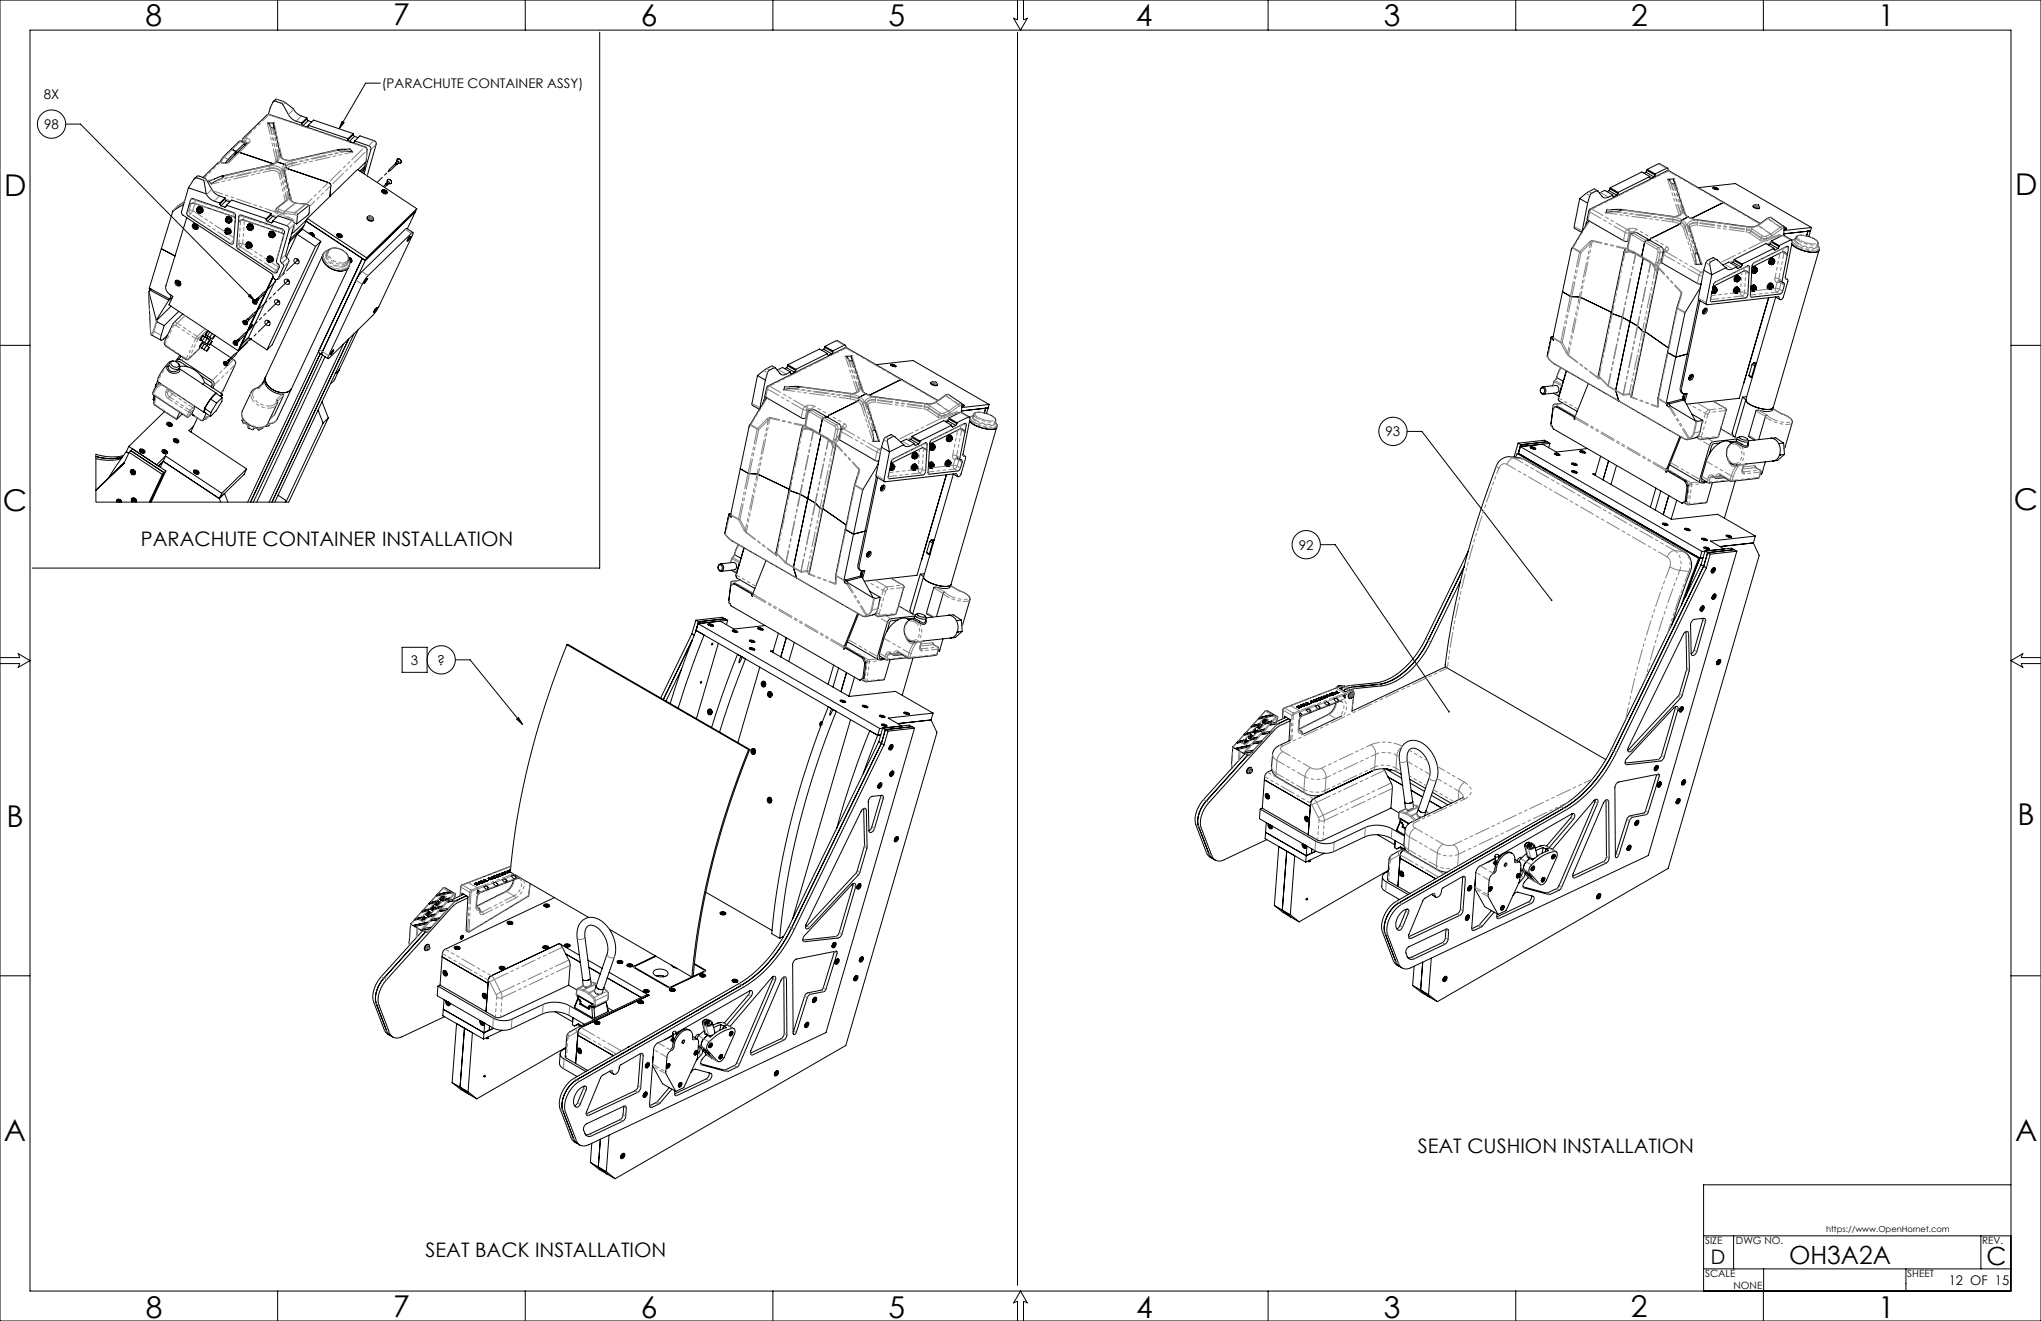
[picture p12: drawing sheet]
<svg xmlns="http://www.w3.org/2000/svg" width="864mm" height="559mm" viewBox="0 0 864 559" stroke-linecap="round" stroke-linejoin="round" font-family="sans-serif">
<defs><g id="words">
<g font-size="12.7">
<text x="61.6" y="10.9">8</text>
<text x="166.4" y="10.6">7</text>
<text x="271.1" y="10.9">6</text>
<text x="375.9" y="10.9">5</text>
<text x="480.7" y="10.9">4</text>
<text x="585.5" y="10.9">3</text>
<text x="690.2" y="11">2</text>
<text x="794.7" y="10.9">1</text>
<text x="1.8" y="83">D</text>
<text x="852.6" y="82.4">D</text>
<text x="852.2" y="215.7">C</text>
<text x="1.1" y="216.3">C</text>
<text x="2.7" y="349.7">B</text>
<text x="853.7" y="349.1">B</text>
<text x="1.6" y="482.7">A</text>
<text x="852.6" y="482.5">A</text>
<text x="61.7" y="557.6">8</text>
<text x="166.4" y="557.2">7</text>
<text x="271.2" y="557.6">6</text>
<text x="376" y="557.6">5</text>
<text x="480.7" y="557.6">4</text>
<text x="585.6" y="557.6">3</text>
<text x="690.1" y="557.2">2</text>
<text x="794.7" y="557.6">1</text>
</g>
<g font-size="10.6">
<text x="757" y="534.8">OH3A2A</text>
<text x="840.6" y="535.3">C</text>
</g>
<g font-size="8.5">
<text x="59.7" y="230.8">PARACHUTE CONTAINER INSTALLATION</text>
<text x="599.9" y="487.7">SEAT CUSHION INSTALLATION</text>
<text x="180.1" y="531.6">SEAT BACK INSTALLATION</text>
<text x="723.9" y="534.7">D</text>
</g>
<g font-size="5.6">
<text x="18.5" y="41.8">8X</text>
<text x="161.5" y="37.3">(PARACHUTE CONTAINER ASSY)</text>
<text x="18.7" y="54.5">98</text>
<text x="586.3" y="184.5">93</text>
<text x="549.6" y="232.5">92</text>
<text x="173.9" y="281.2">3</text>
<text x="185" y="281.2">?</text>
<text x="824.6" y="543.6">12 OF 15</text>
</g>
<g font-size="4.2">
<text x="721.5" y="526.2">SIZE</text>
<text x="734.5" y="526.2">DWG NO.</text>
<text x="838.7" y="526.1">REV.</text>
<text x="721.5" y="540.3">SCALE</text>
<text x="733.5" y="545.3">NONE</text>
<text x="807" y="540.3">SHEET</text>
</g>
<text font-size="3.5" x="772.7" y="521.2">https://www.OpenHornet.com</text>
</g></defs>
<g fill="none" stroke="#000" stroke-width=".42">
<path d="M0 0h863.6v558.8h-863.6zM12.7 12.7h838.2v533.4h-838.2zM117.5 0v12.7M222.2 0v12.7M253.8 13.6v226.7h-240.2M327 0v12.7M430.5 0v8.4l-1.7-.7 3 5 2.9-5-1.6 .7v-8.4M430.5 13.6v530.1M536.6 0v12.7M641.3 0v12.7M746.1 0v12.7M161 35.2h-6.3l-11.2 19.3"/>
<path d="M27.8 52.5h6.2l73.8 74.8M102.3 59.9l.6-1.5 10.1-9.8 1.1-.2 40.6 13.9 .6 .9-.3 5.1-3.6 3.5M113.1 52.1l2.9-.1-.4 .4 .3 .9a.73 .73 0 0 1-.5 1 .73 .73 0 0 1-.9-.7l-.6-1.1zM113.6 48.4a11.2 11.2 0 0 1 2.1-5.5l.7-.1 3 1.1 2.6 4.5a6.2 6.2 0 0 0 3.3 2.9l2.3 .7M115.6 43l1.2-1.1 3.1 1 4.2 3.1a6 6 0 0 0 3.4 3.1l2.4 .8M116 53.5l2.9 12.8a4.4 4.4 0 0 0 4.7 1.4l19.6-4.4M127.6 52.5l.5 .7M127.6 52v.5M128.1 53.2l1.7 .6M129.8 50.3l-2.2 2.2M129.8 50.3l.6 .7M129.9 49.9l-2.3 2.1"/>
<path d="M129.9 49.9l-.1 .4M130.4 51l-2.3 2.2M130.4 51l1.5 .6M130.4 53.2l-.6 .6M130.5 53l-.1 .4-.6 .4M130.5 53l16.7 5.7M130.5 53l2.2-2.2 16.8 5.7M144.7 51.4l.9 .5-2.1 2.6zM147.2 59.2l.5 .7M147.2 58.7v.5M147.7 59.9l1.7 .5M149.4 57l-2.2 2.2"/>
<path d="M149.4 57l.6 .7M149.5 56.5l-2.3 2.2M149.5 56.5l-.1 .5M150 57.7l-2.3 2.2M150 57.7l1.5 .5M150 59.8l-.6 .6M150.1 59.6l5.9 2.1a1.32 1.32 0 0 1 1 1.5l-3 10.3M150.1 59.6l2.2-2.1 5.9 2a1.32 1.32 0 0 1 1 1.5l-3.7 13.5M150.1 59.6l-.1 .5-.6 .3M79.7 79.4l-2.9 10.2 .3 1.1 38.1 25.4a2.02 2.02 0 0 0 2 2.2l2.9-5.6-.2-.8-1.2-1.2-.1-.8 3.7-12.9a1.41 1.41 0 0 0-.9-1.5l-6-2M79.7 79.4l2.5-3.7 1.2-.5 2.9 1.2 .9 5.6M79.7 79.4l7.5 2.6"/>
<path d="M82.3 75.6l1.5-1.2 3 1 2.8 4.7a6.3 6.3 0 0 0 3.3 2.8l2.3 .8M88.2 76.4l1.7-.3 3.2-1.4a.87 .87 0 0 1 1.6 .1l-4.3 2.2-.9 .9zM97.6 63.3l-3.4 3.3-1 2M97.6 63.3l.6-.1 1.7 .9M99.9 64.1l-3.6 3.5-.8 1.4M99.9 64.1l-.4 1.4M100.4 64.6l-4.3 4.2-1 .2-2-.5-.6 .2-6.6 6.4M100.4 64.6l.7-.2 14.6 4.9M103.6 61.4v-.8l-3.7 3.5M103.7 60.6l-1.7-.9h-.6l-3.8 3.6M104.6 60.4h.1M104.6 60.4l-4.2 4.2"/>
<path d="M116.8 68.6l-2.5 1.2-20.4 4.6M117.3 68.5l-.5 .1M117.3 68.5l3.3 1.2 .7 1.5 17.9 6.1 .7 1.1-.3 4.7M117.4 67.4l-.6 1.2M120.2 71.7l3.1 13.2 1.8 1 4.4 .4 1.4 .6M143 63.4l5-.5 1.2 1.4-5.2-.4zM153.9 70.8l.4 .3M154.3 71.1l-.9 2M154.3 71.1l-1.5 1.6M154.6 68.8l-.2 1.5-2.1 2.1M163.2 78h.3l.1 .4M163.2 78l-1 .9"/>
<path d="M163.3 77.6l.7 .2-.4 .6M163.3 77.6l-.1 .4M163.4 77.6l.7-.7 .6 .2-.8 1.1M163.6 78.4l-.9 .9M163.9 77.1a.9 .9 0 0 1 .7-1.3 .9 .9 0 0 1 1 1.1 .72 .72 0 0 1-.3 .8 .72 .72 0 0 1-.8-.1M164 76.1a1.08 1.08 0 0 1 1.3 .2 1.08 1.08 0 0 1 .2 1.3M167.3 69.3l-2.5 2.4-.6 1 1.2-.8M167.3 69.3l.4 .1v.3M167.3 69.3l.4-.5 .4 .3-.1 .4M167.5 68.9l1.1-.7 .1 .6-.7 .7M167.7 69.7l-2.3 2.2M168 68.4a.9 .9 0 0 1 .7-1.3 .9 .9 0 0 1 1 1.1l-.3 .8h-.8"/>
<path d="M168 69.5l-.3 .2M168.1 67.3a1.09 1.09 0 0 1 1.4 .3 1.09 1.09 0 0 1 0 1.3M168.1 67.3v.1M681.2 79.9l3.4 1.9M681.2 79.9l-.4 .7M681.3 79.4l3.3 2M681.3 79.4l-.1 .5M696.5 72.8l3.3 2M696.5 72.8l-.9 .5M696.9 72.1l3.4 1.9M696.9 72.1l-.4 .7M696.9 71.6l3.4 2"/>
<path d="M696.9 71.6v.5M698.1 74.7l-13.5 6.7M698.1 74.7l-.1 .5 .5 .3 1.3-.7M698.1 74.7l-3.4-2-13.4 6.7M700.3 74l-.5 .8M700.3 73.6v.4M705.6 75.8l2.8-.1-.3 .5 .5 1.1a.87 .87 0 0 1-1 .6 .87 .87 0 0 1-.7-.9l-.6-.8zM705.6 71.2l-3.5-2-5.2 2.4M705.8 72.2a.63 .63 0 0 0 0-.8 .63 .63 0 0 0-.7-.2l-4.8 2.4M708.6 77.2l4.2 12.9 .6 1 1 .7M718.6 79.4l15.7-1.8 32.2 18.6M724.7 79.3l1-.1a1.1 1.1 0 0 1 1.3 1l-1.3-.1z"/>
<path d="M724.9 79.6v.1M725 79.7v-.3h.6l.9 .3 .4 .5M725.3 79.7l.4 .3h.8M725.3 79.6v.1M725.3 79.6l.3 .1M725.6 79.7h.3M725.6 79.7l-.1 .1M725.9 79.6l.2 .2M725.9 79.6v.1M725.9 79.6l-.1 .4 .1-.3M726.1 79.8l.2 .1M726.1 79.8v.2"/>
<path d="M726.3 79.9v.1M77.7 86.4l-4.5 2.9-10 32.6M78.1 85.2l-2.6 1.8-2.3 2.2M79 92l-8.8 28.9a4 4 0 0 0 2.9 4.5l-1.6 3.5 29.2 19.4M79.9 87l.8-.9 1.4-.1 16.9 5.7 .6 .6M80.6 84.4l1.1-.3 17.6 6.1 .4 1-.9 11.4a.85 .85 0 0 1-.6 .7 .85 .85 0 0 1-.8-.2l-18.1-12-.3-.9zM81.6 94.9a1.31 1.31 0 0 1 1.9 .4 1.31 1.31 0 0 1-.5 1.8 1.47 1.47 0 0 1-1.4-2.2zM81.8 94.8a1.55 1.55 0 0 0 1.9 1.9M82 94.7a1.36 1.36 0 0 0 .2 1.5 1.36 1.36 0 0 0 1.5 .3M82.3 94.7h.1M82.3 94.7a1.05 1.05 0 0 0 .1 1.3 1.05 1.05 0 0 0 1.4 .2h-.1M82.6 95.4l-.1 .3"/>
<path d="M82.7 95l.1 .1M82.7 95.6l-.2 .1M82.7 95.6l.3 .2M82.8 95.1l-.2 .3M82.8 94.9l-.1 .1M82.8 95.2l.1 .2M82.9 94.9l-.2 .1M82.9 94.9v.2M82.9 95l-.1 .1M82.9 95.1l.5 .4M82.9 95.1l-.3 .3M82.9 95.4l-.4 .3"/>
<path d="M83 95.4l.3 .2M83 95.4h-.1M83 95.4l-.3 .2M83 95.8l.1 .3M83.3 95.6h.1M83.3 95.6l-.3 .2M83.3 95.6v.1M83.3 95.6l-.2 .5M83.3 88.5a1.3 1.3 0 0 1 1.9-.6 1.3 1.3 0 0 1 .3 2l-.6 .1M83.4 89.4l.8 .7M83.4 88.5v.9M83.4 88.5l-.3 .3 .3 .6"/>
<path d="M83.4 95.5l-.3 .6M83.5 95.4l-.1 .1M83.6 87.8a1.4 1.4 0 0 1 1.9 .1 1.4 1.4 0 0 1 0 1.9M83.7 88l.4-.2 1 .3M83.7 88l.5 .2M83.7 88l-.3 .5M83.9 88.8h.1M83.9 88.8l.6 .2M83.9 88.8a.57 .57 0 0 1 .6 .1 .57 .57 0 0 1 .1 .6M83.9 88.8h.4l.3 .5M84 89.7h.3M84.2 90.1l.6 .1"/>
<path d="M84.2 89.1l.1 .6M84.2 89.1l.1 .3M84.2 89.1l.1 .5M84.2 88.2l-.8 .3M84.2 88.2l.9 .7M84.2 88.2l.6 .2M84.3 89.4a.37 .37 0 0 1-.5 .1 .37 .37 0 0 1 0-.6 .37 .37 0 0 1 .5 .1l.2 .5M84.5 89.5l-.2 .2M84.5 89l-.5-.2-.3 .3M84.5 89v.6M84.5 89v.5M84.5 89.6h.1"/>
<path d="M84.8 88.4l.3 .5M85 89.9l-.8 .2M85 89.9l-.2 .3M85.1 88.9l.2 .6M85.1 88.9l-.1 1M85.1 90l-.3 .2M85.1 88.1l.5 1.1M85.1 88.1l-.3 .3M85.3 89.5l-.3 .4M85.4 89.5l-.3 .5M85.6 89.2l-.2 .3M85.6 89.2l-.3 .3"/>
<path d="M87.2 82a6.1 6.1 0 0 0 3.5 3.1l2.3 .8M93 86.3l.5 .8M93 85.9v.4M93.5 87.1l1.7 .5M95.2 97.5a1.22 1.22 0 0 1 2-.4 1.22 1.22 0 0 1-.4 2M95.2 98.4l.8 .7M95.2 97.5v.9M95.2 97.5l-.2 .3 .2 .6M95.2 84.2l-2.2 2.1M95.2 84.2l.5 .7M95.2 83.7l-2.2 2.2M95.2 83.7v.5"/>
<path d="M95.5 96.8a1.39 1.39 0 0 1 1.9 .1 1.39 1.39 0 0 1 0 1.9M95.6 93.5l.8 .7M95.6 92.6v.9M95.6 92.6l-.2 .4 .2 .5M95.6 97l.2-.2 1.1 .3M95.6 97l.5 .3M95.6 97l-.4 .5M95.6 92.6a1.28 1.28 0 0 1 1.6-.8 1.28 1.28 0 0 1 .8 1.7l-.8 .7M95.7 97.8l.7 .2M95.7 84.9l-2.2 2.2M95.7 84.9l1.6 .5M95.7 97.8a.52 .52 0 0 1 .7 .2 .52 .52 0 0 1-.1 .6l.1-.5"/>
<path d="M95.7 97.8h.1M95.7 97.8h.5l.3 .6M95.8 92a1.39 1.39 0 0 1 1.9 0 1.39 1.39 0 0 1 .1 1.9M95.8 86.8v.5l-.6 .3M95.8 86.8l16.8 5.7M95.8 86.8l2.2-2.2 16.9 5.7M95.8 87l-.6 .6M95.8 98.7h.4M95.9 92.2l.3-.3 1.1 .3M95.9 92.2l.5 .2M95.9 92.2l-.3 .4M96 93a.54 .54 0 0 1 .6 0 .54 .54 0 0 1 .2 .7"/>
<path d="M96.1 92.9h.1M96 99.1l.6 .1M96.1 92.9l-.1 .1M96.1 98.1l.1 .6M96.1 98.1l.1 .3M96.1 98.1l.1 .5M96.1 97.3l-.9 .2M96.1 97.3l.8 .7M96.1 97.3l.6 .1M96.1 92.9a.54 .54 0 0 1 .6 .2 .54 .54 0 0 1 0 .6 .48 .48 0 0 0-.1-.7 .48 .48 0 0 0-.7 .2M96.1 92.9l.5 .1 .2 .5M96.2 98.4a.4 .4 0 0 1-.6 .1 .4 .4 0 0 1 0-.7 .4 .4 0 0 1 .6 .3v.6"/>
<path d="M96.2 93.8h.4M96.4 98.1l-.5-.3-.4 .3M96.4 94.2l.6 .2M96.4 93.3l.2 .5M96.4 93.3l.2 .2M96.4 93.3l.1 .4M96.4 92.4l-.8 .2M96.4 92.4l.9 .7M96.4 92.4l.6 .1M96.6 93.5a.4 .4 0 0 1-.6 .2 .4 .4 0 0 1 0-.7 .4 .4 0 0 1 .6 .2v.6M96.7 97.4l.2 .6M96.9 98.9l-.9 .2"/>
<path d="M96.9 98.9l-.3 .3M96.9 98l.3 .5M96.9 98v.9M96.9 99l-.3 .2M96.9 97.1l.6 1.1M96.9 97.1l-.2 .3M97 92.5l.3 .6M97.2 94l-.8 .2M97.2 94l-.2 .4M97.2 98.5l-.3 .4M97.3 93.1l.3 .5M97.3 93.1l-.1 .9"/>
<path d="M97.3 98.5l-.4 .5M97.3 94.1l-.3 .3M97.3 92.2l.6 1.1M97.3 92.2l-.3 .3M97.5 98.2l-.2 .3M97.5 98.2l-.3 .3M97.6 93.6l-.4 .4M97.9 93.3l-.6 .8M97.9 93.3l-.3 .3M100.9 94.3l.1-.2a1.7 1.7 0 0 1 1.8-1.1l16.6 5.6 .5 .5 .1 .6M101.3 91.2l.9-.2 17.2 5.9a1.41 1.41 0 0 1 1 1.5l-3.5 12.1 .3 .7 .9 .9 .1 .9-1 2.2-.9 .3-15.9-10.5-.2-.9zM104.7 96.6l.8 .7"/>
<path d="M104.7 95.7a1.29 1.29 0 0 1 1.6-.8 1.29 1.29 0 0 1 .8 1.7l-.8 .7M104.7 95.7v.9M104.7 95.7l-.2 .3 .2 .6M104.9 95a1.4 1.4 0 0 1 2 .1 1.4 1.4 0 0 1 0 1.9M105 95.2l.4-.2 1 .3M105 95.2l.6 .3M105 95.2l-.3 .5M105.1 96.1a.52 .52 0 0 1 .7 0 .52 .52 0 0 1 .1 .7M105.2 96h.1M105.2 96a.52 .52 0 0 1 .6 .2 .52 .52 0 0 1 0 .6 .47 .47 0 0 0-.1-.7 .47 .47 0 0 0-.7 .2M105.2 96h.5l.2 .6M105.3 96.9h.4"/>
<path d="M105.5 97.3l.6 .1M105.6 96.3l.1 .6M105.6 96.3l.1 .3M105.6 96.3v.5M105.6 95.5l-.9 .2M105.6 95.5l.8 .7M105.6 95.5l.6 .1M105.7 96.6a.39 .39 0 0 1-.6 .1 .39 .39 0 0 1 0-.6 .39 .39 0 0 1 .6 .2v.6M106.2 95.6l.2 .6M106.3 97.1l-.8 .2M106.3 97.1l-.2 .3M106.4 96.2l.3 .5"/>
<path d="M106.4 96.2l-.1 .9M106.4 97.2l-.3 .2M106.4 95.3l.6 1.1M106.4 95.3l-.2 .3M106.7 96.7l-.4 .4M107 96.4l-.6 .8M107 96.4l-.3 .3M112.6 93l.5 .7M112.6 92.5v.5M113.1 93.7l1.7 .6M113.8 99.7l.9 .7M113.8 98.8a1.3 1.3 0 0 1 1.9-.6 1.3 1.3 0 0 1 .3 2l-.5 .2"/>
<path d="M113.9 98.8l-.1 .9M113.9 98.8l-.3 .3 .2 .6M114.1 98.1a1.4 1.4 0 0 1 1.9 .1 1.4 1.4 0 0 1 0 2M114.2 98.4l.4-.3 1 .3M114.2 98.4l.5 .2M114.2 98.4l-.3 .4M114.3 99.2l.7 .2M114.4 99.1l-.1 .1M114.4 99.1a.56 .56 0 0 1 .6 .1 .56 .56 0 0 1 .1 .7M114.4 99.1h.1M114.4 99.1l.7 .5M114.7 99.4l.2 .6"/>
<path d="M114.7 99.4l.2 .3M114.7 99.4l.1 .5M114.7 98.6l-.8 .2M114.7 98.6l.8 .7M114.7 98.6l.6 .1M114.8 90.8l-2.2 2.2M114.8 90.8l.5 .7M114.9 99.7a.37 .37 0 0 1-.6 .1 .37 .37 0 0 1 0-.6 .37 .37 0 0 1 .6 .2v.6M114.9 90.3l-2.3 2.2M114.9 90.3l-.1 .5M115 99.4l-.5-.3-.3 .3M115 99.4v.5"/>
<path d="M115.3 98.7l.2 .6M115.3 91.5l-2.2 2.2M115.3 91.5l1.6 .5M115.4 93.5l2.3-2.2 5.9 2a1.41 1.41 0 0 1 1 1.5l-3.7 13 .2 .9 1.1 1.2v.8a12.9 12.9 0 0 1-4.7 7.4M115.4 93.5v.4l-.6 .4M115.4 93.7l-.6 .6M115.5 99.3l.4 .5M115.5 99.3v.9M115.6 98.4l.5 1.1M115.6 98.4l-.3 .3M115.9 99.8l-.4 .4M116.1 99.5l-.8 1.1"/>
<path d="M116.1 99.5l-.2 .3M121.3 84.4l-4 3.4-.4 1M124.5 94.3l1.1 .4M126.1 90.5l4.9-3.6-.2 3.2-.3 .8-4.9 3.8zM127.9 96.9l7.8 5.2M127.9 96.9l-5.2 5.1M128.6 95.5l-5.8 5.7M129.5 93.6l25.1 16.6M129.5 93.6l-1.6 3.3M129.8 92.9l-5.5 5.4-.8 .3M130 92.4l25.1 16.6M130 92.4l-.5 1.2"/>
<path d="M130.8 98.8a1.28 1.28 0 0 1 1.6-.1 1.28 1.28 0 0 1 .5 1.5M131.2 98.7a1.1 1.1 0 0 1 1.3 .1 1.1 1.1 0 0 1 .3 1.3 1.06 1.06 0 0 0-.4-1.3 1.06 1.06 0 0 0-1.4 .2M131.6 99.1l-.2 .1M131.6 99.1l-.3 .1M131.8 99.1h.1M131.8 99.5l.3 .1M131.8 99.1v.4M131.8 99.1l-.2 .2M131.9 99.1h.3l.2 .6M131.9 99.1h-.3M132 99l-.1 .1M132.2 99.5l-.2 .1"/>
<path d="M132.2 99.5h.1M132.3 99.6l-.1 .1M132.4 99.7h.1M142.6 99a1.31 1.31 0 0 1 1.6 0 1.31 1.31 0 0 1 .4 1.4 1.4 1.4 0 0 1-2-1.4zM142.7 99.3a1.05 1.05 0 0 1 1.3-.1 1.05 1.05 0 0 1 .4 1.2 1.28 1.28 0 0 1-1.7-1.1zM142.7 99.3v.6M143.1 99.5v.2M143.1 99.5l.2 .1M143.1 99.7l.6 .4M143.3 99.6l-.1 .1M143.4 99.8h.2M143.5 100h.3"/>
<path d="M143.5 99.4l-.2 .2M143.5 99.4l-.1 .4M143.6 99.8v.1M143.8 99.4h-.3M143.8 99.5l.2 .3M143.8 99.4v.1M143.8 99.5l-.2 .4M143.8 99.4l-.2 .4M144 99.8h.2M144 99.8l-.1 .2M144.2 99.8l-.4 .2M144.2 99.8l-.1 .1"/>
<path d="M155.5 91.8a1.41 1.41 0 0 0 .7 1.6 1.41 1.41 0 0 0 1.8-.5M155.9 91.8a1.07 1.07 0 0 1 1.2-.3 1.07 1.07 0 0 1 .7 1M155.9 91.8l.1 .7a1 1 0 0 0 1.8 .1M156.5 91.4a.84 .84 0 0 0-1.1 .6 .84 .84 0 0 0 .7 1 1.06 1.06 0 0 0 1.2 .4 1.06 1.06 0 0 0 .7-1l-.3-.5M156.7 91.8h.1M156.7 91.8l-.1 .3 .4-.1M156.7 92.1h.1M156.7 91.5v.2M156.7 91.7h.1M156.7 91.7v.1M156.7 91.5l.2 .1M156.7 91.8l-.1 .3"/>
<path d="M156.9 91.6l.1 .1M156.9 91.6h.1M157 92h.1M157 92l.1 .1M157 91.7h.1M157.1 92.1h.1M157.1 91.7h.1M157.2 91.9v.1M157.2 91.9h.1M157.2 91.9l-.1 .2M157.2 92v.3l-.1-.2M157.2 92h.1"/>
<path d="M157.3 91.9h-.1M157.3 91.9h.1M157.3 91.7v.2M157.3 91.7h-.2M157.3 91.7l-.2 .4M157.8 92.6h.1M161.6 80.4a1.29 1.29 0 0 1 1.6 0 1.29 1.29 0 0 1 .5 1.4 1.4 1.4 0 0 1-2.1-1.4zM161.7 80.7v.6M161.8 80.6a1.06 1.06 0 0 1 1.3 0 1.06 1.06 0 0 1 .3 1.2 1.09 1.09 0 0 1-1.2-.1 1.09 1.09 0 0 1-.4-1.1zM162.1 80.9l.2 .2M162.1 80.9l.2 .1M162.1 80.9v.2"/>
<path d="M162.3 81.1l.3 .5 .6-.4M162.3 81l-.1 .1M162.6 80.9l-.2 .3 .2 .1M162.6 80.9l-.3 .1M162.6 81.4l.1 .1M162.6 81.3v.1M162.8 80.8l-.2 .1M162.8 80.9l.3 .3M162.8 80.8v.1M162.8 80.9l-.2 .5M162.8 80.8l-.2 .5M163.1 81.2h.1"/>
<path d="M163.1 81.2l-.2 .2M163.2 81.2l-.1 .2M163.6 81.6l-.4 .4M174.7 98.4l-2.5-1.8-.5 .2-18.8 18.3-2.3 3.5M175.8 89.4l-21.2 20.8M175.8 89.4l-3.4 7.4M176.4 88.3l-25.1-16.6-21.3 20.7M176.4 88.3l-21.3 20.7M176.4 88.3l-.6 1.1M668.4 84l-2.4 12 .2 .6 3 1.7M668.4 84l3.4 1.9M671.8 85.9l-2.4 12.1"/>
<path d="M671.8 93.1l-1 2.7M672.3 93.4l-.2 .4M672.5 93.5l-.8 .8-6.6 10.9M676 80.7l-1.3-.8-.4 .1-2.7 1.5-3.2 2.5M676.8 81.6l2.2-1.1 3.4 2M680 88.5l6.1 .2-1 .5-5.6 .9zM680.8 80.6l3.3 2M680.8 80.6l-.9 .5M682.4 82.5l-1.9 .9a2.02 2.02 0 0 1-2.6-.3l-1.8-2.3-.6-.1-2.5 1.4-1.2 3.8M682.4 82.5v.4l.4 .4 1.3-.7M684.6 81.8l-.5 .8M684.6 81.4v.4"/>
<path d="M685.8 88.6l22.3 3a2.86 2.86 0 0 0 3.1-1.3M690.6 98.7l-.9 .9-1 5.7M690.6 98.6l1.7-.3 5.4 3.1M714.4 91.8l3.1 1.1 23.5 3.1 2.7-.6 4-3 1.4-.5 5.5 3.7 .3 .8M714.4 91.8l-2.8 1.3-.8 1.7-12.1 6-.6 .8M714.6 95.6l4.1 12.7M726.5 80l-.1 .1M726.5 80h.1M726.9 80.2l-.1 .1M726.9 80.1v.1M729.5 85.7l-13.9 6.7M741.9 87a1.56 1.56 0 0 0 2.2 1.3l.4-.5"/>
<path d="M741.9 86.9a2.16 2.16 0 0 0 2.6 .8l-.2-.3M742.3 86.8l-.4 .1M742.4 86.7a1.1 1.1 0 0 0 .7 1 1.1 1.1 0 0 0 1.2-.3M743.1 86.6l-.3 .1h.4M743.1 86.6h.1M743.2 86.6l-.8 .1M743.2 86.7h.1M743.2 86.7l.1 .1M743.2 86.6l-.1 .1M743.2 86.6l1 .6M743.2 86.6h.2M743.2 86.6h-.1"/>
<path d="M743.2 86.6v.2M743.3 86.8l.1 .1M743.4 86.9h.1M743.4 86.9h.2M743.4 86.6h.1M743.4 86.6l.1 .1M743.5 86.7h.1M743.6 86.8v.1M743.6 86.8h.1M743.6 86.7l.2 .1M743.6 86.7h.1M743.6 86.8l-.1 .2"/>
<path d="M743.6 86.9h.1M743.7 86.8h.1M743.8 86.8h-.1M743.8 86.8v.1M744.3 87.3v.1M744.9 94.5l-38.5-22.1-.8-.2-32.8 16.3-.4 .5-.9 3.7 .3 .4 15.3 8.8 2.1 .1M754.8 99.6l-5.3 2.4M754.8 99.6l3.3 1.9M754.8 98.9l11.3-1.2-1.1 .1-.6 2M754.8 96l1.2 .6-1.1 .2M754.9 96.2l.8 .4-.1 .3M754.9 96.3h.1"/>
<path d="M754.9 96.4l-.2 3.2M754.9 96.4l.2 .2M755 96.3l-.1 .1M755.1 96.6l.2 .1M755.1 96.6v.1M755.3 96.7h.1M755.8 96.8l-.1 .1M766.5 96.2l-1.1 3.9M766.5 96.2l-11.7 1.3M68.3 105.2l5.7 3.1M74.3 118.8a1.33 1.33 0 0 1 1.8 .4 1.33 1.33 0 0 1-.4 1.8 1.49 1.49 0 0 1-1.4-2.2zM74.5 118.6a1.57 1.57 0 0 0 1.9 2"/>
<path d="M74.7 118.6a1.34 1.34 0 0 0 .2 1.5 1.34 1.34 0 0 0 1.5 .3M75 118.6h.1M75 118.5a1.06 1.06 0 0 0 .1 1.4 1.06 1.06 0 0 0 1.4 .2h-.1M75.3 119.3l-.1 .3M75.4 118.9l.1 .1M75.4 119.5l-.2 .1M75.4 119.5l.3 .2M75.5 119l-.2 .3M75.5 118.8l-.1 .1M75.5 119.1l.1 .2M75.6 118.8l-.2 .1M75.6 118.8v.2"/>
<path d="M75.6 118.9l-.1 .1M75.6 119l.6 .2-.1 .2M75.6 119l-.3 .3M75.6 119.3l-.4 .3M75.7 119.3l.3 .2M75.7 119.3h-.1M75.7 119.3l-.3 .2M75.7 119.7l.1 .2M76 119.5h.1M76 119.5l-.3 .2M76 119.5l-.2 .4M76.1 119.4l-.3 .5"/>
<path d="M76.2 119.3l-.1 .1M104.1 104.3l.8 .7M104.1 103.4a1.3 1.3 0 0 1 1.7-.8 1.3 1.3 0 0 1 .7 1.7l-.8 .7M104.1 103.4v.9M104.1 103.4l-.2 .3 .2 .6M104.4 102.7a1.39 1.39 0 0 1 1.9 .1 1.39 1.39 0 0 1 0 1.9M104.5 102.9l.2-.2 1.2 .3M104.5 102.9l.5 .3M104.5 102.9l-.4 .5M104.5 103.8l.8 .1M104.6 103.7h.1M104.6 103.6a.56 .56 0 0 1 .7 .2 .56 .56 0 0 1 0 .6"/>
<path d="M104.6 103.6l.5 .1 .3 .5M104.8 104.6h.3M104.9 105l.7 .1M105 104l.1 .6M105 104l.1 .2a.4 .4 0 0 1-.6 .3 .4 .4 0 0 1-.1-.6 .4 .4 0 0 1 .6-.1l.3 .4-.2 .4M105 104l.1 .5M105 103.2l-.9 .2M105 103.2l.8 .7M105 103.2l.6 .1M105.3 103.9l-.5-.3-.4 .4M105.3 103.9l-.1 .6zM105.6 103.3l.2 .6"/>
<path d="M105.8 104.8l-.9 .2M105.8 104.8l-.2 .3M105.8 103.9l.3 .5M105.8 103.9v.9M105.9 103l.5 1.1M105.9 103l-.3 .3M106.1 104.4l-.3 .4M106.4 104.1l-.8 1M106.4 104.1l-.3 .3M113.1 109.3a1.29 1.29 0 0 1 1.8-.6 1.29 1.29 0 0 1 .3 2l-.5 .2M113.1 110.2l.8 .7M113.1 109.3v.9"/>
<path d="M113.1 109.3l-.2 .3 .2 .6M113.3 108.7a1.39 1.39 0 0 1 2 0 1.39 1.39 0 0 1 0 1.9M113.5 108.9l.2-.3 1.1 .3M113.5 108.9l.4 .2M113.5 108.9l-.4 .4M113.5 109.7l.8 .2M113.6 109.6h.1M113.6 109.6a.58 .58 0 0 1 .6 .1 .58 .58 0 0 1 .1 .6M113.6 109.6l.8 .5M113.7 110.5h.4M113.9 110.9l.6 .2M113.9 109.9l.2 .6"/>
<path d="M113.9 109.9l.2 .3M113.9 109.9l.2 .5M113.9 109.1l-.8 .2M113.9 109.1l.9 .7M113.9 109.1l.6 .1M114.1 110.2a.39 .39 0 0 1-.6 .1 .39 .39 0 0 1 0-.6 .39 .39 0 0 1 .6 .2v.6M114.2 110.4h.1M114.3 109.9l-.5-.3-.4 .3M114.3 109.9l-.1 .5M114.3 109.9v.5M114.5 100h.4M114.5 109.2l.3 .6"/>
<path d="M114.7 100.4l.6 .2M114.8 110.7l-.9 .2M114.8 110.7l-.3 .4M114.8 109.8l.3 .5M114.8 109.8v.9M114.8 110.8l-.3 .3M114.8 108.9l.6 1.1M114.8 108.9l-.3 .3M115.1 110.3l-.3 .4M115.4 110l-.6 .8M115.4 110l-.3 .3M115.5 117l-14.8 31.3"/>
<path d="M115.5 100.2l-.8 .2M115.5 100.2l-.2 .4M115.5 117.3l-14.4 30.7M116.7 118.3l-11.6 24.5M120.4 118.4a1.2 1.2 0 0 1 1.8 .2 1.2 1.2 0 0 1-.4 1.7 1.45 1.45 0 0 1-1.4-1.9zM122.6 101.9l.1 .1M122.7 101.2h.1M122.7 102l-.5 1.1M122.8 101v.2M124.5 109.7a1.19 1.19 0 0 1 1.7 .2 1.19 1.19 0 0 1-.3 1.7 1.42 1.42 0 0 1-1.4-1.9zM133.5 104.2l-7.8-5.1-4.6 9.7M133.5 104.2l-20.5 43.8"/>
<path d="M135.7 102.1l-2.2 2.1M135.7 102.1l-20.5 43.7-2.2 2.2M136.6 107.8a5.2 5.2 0 0 0 3.9 6 5.4 5.4 0 0 0 7-.8M136.6 107.8l-24.2 51.5M136.8 107.4l-.2 .4M138.3 107.1l.3-.7a3.7 3.7 0 0 1 5.2-1.1 4.4 4.4 0 0 1 3.6 5.2M139.1 105.7l-1.5 .7-.8 1.1M143.8 100l-.1 .2M144.6 100.2l-.4 .3M147.4 110.5l-.4 .7M147.4 110.5h.1M147.5 108.9a1.15 1.15 0 0 1 1.4 .9 1.15 1.15 0 0 1-.9 1.4"/>
<path d="M147.5 113l-30.3 64.4a3.9 3.9 0 0 1-4 1.9M147.5 109l.7 .2M147.6 109.7l.5-.1 .1 .5M147.7 112.5l-.2 .5M147.7 112.5h.1M147.7 109.7h.1M147.8 109.7h-.2l.4 1.7-.3 1.1M147.8 109.7l.1 .3M147.8 110l.2 .1M147.8 110l-.1 .1M147.9 110h-.1M147.9 110l-.2 .1"/>
<path d="M148.1 110.3l.2 .1M148.2 109.3a.85 .85 0 0 1 .6 .9 .85 .85 0 0 1-.8 .7M148.2 110.1l.1 .3M148.2 110.1l-.4 .3 .3-.1M148.2 109.2l.6 .8-.2 .7M148.2 110.2l-.1 .1M148.3 110.2v.2M148.6 110.7v.1M153.3 109.3l-18.2 38.6-.3 1.2 1.3 .9M153.3 109.3l1.3 .9M153.3 109.3l-48.5 103.1M154 119.7h.1"/>
<path d="M154.3 119.1h.1M154.4 119h.1M154.5 119l-.1 .1M154.6 118.7l-.3 .5M154.6 118.7l.1 .2M154.6 110.2l-18.2 38.6M154.6 118.6v.1M154.6 118.9l-.1 .1M154.7 118.9h-.1M154.7 118.4v.1M154.8 118.5h.1M154.8 118.5l-.1 .4"/>
<path d="M154.9 118.2l.5-.4-.4 1-1 1.1zM154.9 118.4h.1M154.9 118.4l-.2 .1M154.9 118.4l-.1 .1M155.1 109l-.5 1.2M155.2 117.9h.1M155.2 117.9l-1.2 1.8M155.8 116.6l18.9-18.2-.2 1.2-15.3 31.9-1.5 1.9-19 18.3 .2-.9 14.5-30.9zM172.3 101.8h.1M172.6 101.2v.1M172.7 101.2l-.1 .1M172.7 101.1l.1 .1"/>
<path d="M172.8 101.2l-.2 .1M172.8 100.9l.1 .2M172.9 100.8v.1M172.9 100.9l-.2 .3M172.9 101.1l-.1 .1M173 100.6h.1M173 100.6l.1 .1M173.1 100.7l-.2 .4M173.2 100.3l.5-.4-.4 1.1-1 1.1zM173.2 100.5h.1M173.2 100.5l-.2 .1M173.2 100.5l-.1 .2"/>
<path d="M173.5 100h.1M173.5 100l-1.2 1.8M665.6 104.7l-.7 .8-7.9 37.4 .3 1-.9-.5-.1-.6M688.1 105.1l-1 1.5-10.9 52.3 .4 1.4M690.6 106.6l.3 .1M690.8 106.7l.8 .4M691.6 107.1h.1M691.6 107.1l3.1 1.8M694.7 108.9l3.2 1.8M695.3 109.2l-11.7 55.8 1.5 4.7M697.7 101.4l5.2 3a2.24 2.24 0 0 1 .7 2.8M697.7 101.4l-1.3 .3-.4 .5-1.3 6.7"/>
<path d="M697.9 110.7h.1M697.9 110.7l1.2 .8M699.1 111.5v.1M699.1 111.6l.2 .1M701.6 112.9v1.2l-11.1 53.2-.4 .8M704.8 106.1l-1.1 .9-.9 3.8 .3 .3 15.3 8.9 1.4 .2M717.4 107.1a1.48 1.48 0 0 1 1.5 1.8l.4 1.9 .8 .9-2.8 .2 .3-.6-.4-3zM720.9 114.3l-2.3 12.2 .2 .4 3.4 2M720.9 114.3l3.4 1.9M725.3 119.7l14.2-7.2a.51 .51 0 0 1 .5 0 .51 .51 0 0 1 .2 .6l-.6 11.4-.3 .8-.7 .7-14.6 1.6-.3-.6zM726.5 109.9l-1.7-.9-2.3 1.1-.7 1.1-.9 3.1M728.9 112l2.7-1.2 3.3 2"/>
<path d="M730.3 113.2l-4-3.4-2.5 .9-.4 1.1 .9 4.4M730.3 113.2l-6 3M733.3 111l3.3 1.9M733.3 111l-.9 .4M733.7 110.2l3.4 1.9M733.7 110.2l-.4 .8M733.8 109.7l3.4 2M733.8 109.7l-.1 .5M734.1 118.4l.9 .9M734.1 118.4l.5 .2M734.6 118.6l.2 .4M734.6 117.2l-.5 1.2"/>
<path d="M734.6 117.2l.4 .3M734.8 118.1l-.2 .5M734.8 119l.7 .1M734.8 118.1v.9M734.8 119l.2 .3M734.9 112.8l-1.9 .9a1.99 1.99 0 0 1-2.7-.5M734.9 112.8v.5l.4 .3 1.3-.7M735 117.5l-.2 .6M735.1 118.3l.2 .3M735.1 118.4l.2 .2M735.2 118.1l-.1 .3M735.3 118.7h.3"/>
<path d="M735.3 118.6v.1M735.5 119.1l-.5 .2M735.5 117.3l-.7 .8M735.5 117.3h.7M735.5 117.3l-.5 .2M735.6 118.1h.4l-.3 .5zM735.6 117.7l-.1 .1M735.6 116.6a1.41 1.41 0 0 0-1.7 .6 1.41 1.41 0 0 0 .3 1.8M735.8 117.8h.1M735.9 117.8l-.5 .2-.1 .7M735.9 117.8l-.4-.1-.4 .7M735.9 117l-.4-.3-.9 .5"/>
<path d="M735.9 117l-.4 .3M735.9 117l.3 .3M735.9 117a.79 .79 0 0 0-.8-.5 .79 .79 0 0 0-.7 .7 1.04 1.04 0 0 0-.5 1 1.04 1.04 0 0 0 .8 .9M735.9 118h.1M735.9 118l.1 .1M736 118.1h.1M736 118.1a.33 .33 0 0 0-.5 0 .33 .33 0 0 0 .3 .5M736.2 118.3l-.7 .8M736.2 117.3v1M737.1 112.1l-.5 .8M737.2 111.7l-.1 .4M740.1 115.7l-.1-.2a1.45 1.45 0 0 0-1.9-.9l-13.2 6.5"/>
<path d="M741.2 115.2l.3 .2M741.4 114.8l.8 .8M741.4 114.8l.4 .2M741.8 115l.3 .4M741.9 113.6l-.5 1.2M741.9 113.6l.4 .2M742.1 115.4h.7M742.1 115.4l.1 .2M742.1 114.4l-.3 .6M742.1 114.4v1M742.3 113.8l-.2 .6M742.4 114.7l.2 .3-.2-.2"/>
<path d="M742.5 114.5l-.1 .3M742.6 112.8l-.7 .2-.6 .6M742.6 115h.1M742.6 112.8v.1M742.6 115h.3M742.6 112.9l.3 .1M742.8 115.4l-.6 .2M742.8 113.6l-.7 .8M742.8 113.6l.6 .1M742.8 113.6l-.5 .2M742.8 114.2h.1M742.9 114.1h-.1"/>
<path d="M743 115h.1M743.1 114.2l-.4 .2-.1 .6M743.1 114.1l-.5 .3v.6M743.1 114.2h-.5l-.2 .6M743.1 114.1v.1M743.2 113.3l-.5-.2-.8 .5M743.2 113.3l-.4 .3M743.2 113.3l.2 .4M743.2 113.3a.9 .9 0 0 0-1.1-.3 .9 .9 0 0 0-.6 .9 .87 .87 0 0 0-.3 .9 .87 .87 0 0 0 .7 .7M743.2 114.3l.1 .2M743.2 114.3v.1M743.3 114.5h.1"/>
<path d="M743.3 114.4l-.1-.2-.3 .1a.36 .36 0 0 0-.3 .4 .36 .36 0 0 0 .4 .3M743.3 114.4v.1M743.4 114.6l-.6 .8M743.4 113.7v.9M748.7 111.1l.9 .9M748.7 111.1l.5 .2M748.9 103.2l3.4 1.9M748.9 103.2l-.8 .4M749.2 111.3l.2 .4M749.2 110l-.5 1.1M749.2 110l.4 .2M749.4 111.7l.7 .1"/>
<path d="M749.4 111.7l.2 .3M749.4 102.4l3.4 2M749.4 102.4l-.5 .8M749.5 110.8l-.3 .5M749.5 110.8l-.1 .9M749.5 102l3.3 1.9M749.5 102l-.1 .4M749.6 110.2l-.1 .6M749.7 119.9a1.42 1.42 0 0 0-1.7 .6 1.42 1.42 0 0 0 .2 1.8M749.7 111l.3 .4M749.8 111.1l.1 .3M749.8 110.9v.2"/>
<path d="M749.9 111.4h.1M750 111.4h.3M750.1 111.8l-.5 .2M750.1 110l-.6 .8M750.1 110l.7 .1M750.1 110l-.5 .2M750.2 109.3a1.63 1.63 0 0 0-1.3 2.5h.4M750.2 109.3l.3 .4M750.3 110.9l.3-.1-.2 .6zM750.3 110.4l-.2 .1M750.3 109.4a1.41 1.41 0 0 0-1.7 .6 1.41 1.41 0 0 0 .3 1.8M750.5 110.5l-.6 .4 .1 .5"/>
<path d="M750.5 110.5h.1M750.5 110.5l-.5 .2-.1 .7M750.5 110.6h-.5l-.2 .5M750.5 110.7l.1 .1M750.5 109.7l-.4-.2-.9 .5M750.5 109.7l-.4 .3M750.5 109.7l.3 .4M750.5 110.7h.1M750.6 105l-13.4 6.7M750.6 105v.5l.4 .3 1.3-.7M750.6 105l-3.4-2-13.4 6.7M750.6 110.9h.1"/>
<path d="M750.6 110.8a.34 .34 0 0 0-.5 .1 .34 .34 0 0 0 .3 .4M750.6 110.8v.1M750.6 110.8h.1M750.8 111l-.7 .8M750.8 110.1v.9M752.7 118.7l1.6 .9M752.8 104.4l-.5 .7M752.8 103.9l4.8-2.4a.55 .55 0 0 1 .7 .1 .55 .55 0 0 1 0 .7l-2.9 15 .1 .6 .4 .2a.59 .59 0 0 1 .6 .3 .59 .59 0 0 1 0 .7l-2.2 7.1a.83 .83 0 0 1-1.1 .5 .83 .83 0 0 1-.5-1.1l-30.4 3.3-.4-.7 2.4-12M752.8 103.9v.5M755.4 117.6l.9 .5M756.2 107.9l.6-2.9a.55 .55 0 0 0-.1-.7 .55 .55 0 0 0-.7-.1l-13.9 7-.7 1.1-.2 2.9M756.2 107.9l-2.1 10.9v.6l.5 .3a.62 .62 0 0 1 .4 1l-.8 2.7-.8 .9-12.5 1.4-.3-.6 .6-9.9"/>
<path d="M756.2 107.9l-.9-1.1-1.1-.3-12.9 6.5M758.2 103.2a13 13 0 0 0 11 3.2l.5-.5M759.1 101.2l-.8 .6M759.7 101.1l-.5 .1M759.9 101.1l-.2 .3a2.29 2.29 0 0 1 3.3-1.8l3.4 .9a3.1 3.1 0 0 1 2.8 2.6l-.3 1M768.9 104.1h.1M769 103.8a1.65 1.65 0 0 1 .7 2.1M769.7 105.9l-19.4 66.5M63 123.3l.7 17.8 .9 .9M63 123.3l3.2 12.3M63.2 121.9l.2 .8M63.2 121.9l8.7 4.6"/>
<path d="M63.2 121.9l.6 .3-.4 .5M63.2 121.9h.1M63.4 122.7l-.4 .6M63.4 122.7l8 4.3M66.2 135.6l.4 .5M66.3 135.6l.3 .5M66.6 136.1l2.9 1.7M69.5 137.8l-1.4 4.5-.1 1.4 .7 .1 2.1-2M71.4 127l-5.1 8.6M71.9 126.5l-.5 .5M72.1 125.8l.6 .4M72.1 125.8l-.2 .7"/>
<path d="M72.4 124.9l-.3 .9M72.4 129.5l-6.2 6.1M75.6 131.7l-6.1 6.1M77.3 132.8l-4.1 4.1-3.6 7.6v1.2l.7 .8 8.7 5.7 .7-.2 5.2-5.1M87.9 139.8l-1.1 1.6v.3l.4-.1M102.8 135.9a.98 .98 0 0 1 1.5 .1 .98 .98 0 0 1-.3 1.4 1.19 1.19 0 0 1-1.2-1.5zM103 135.7a1.1 1.1 0 0 1 1.3 .2 1.1 1.1 0 0 1 .2 1.3M103 135.7h-.1M103.2 136.5l.1 .1M103.3 136.3l-.1 .2M103.3 136.6l.3 .2M103.5 136.2v.1"/>
<path d="M103.5 136.3h.1M103.5 136.3l-.3 .2M103.6 136.8v.2M103.6 136.1l-.3 .2M103.6 136.3l.2 .2M103.6 136.3l-.3 .3M103.7 136l-.2 .1M103.7 136l-.4 .3M103.7 136l.5 .5M103.8 136.9l-.2 .1M103.8 136.6l.2 .1M103.8 136.5v.1"/>
<path d="M103.8 136.5l-.2 .3M103.8 136.6l-.2 .4M104 136.7l-.2 .2M104.2 136.5l-.2 .2M104.2 136.5l-.4 .4M104.5 137.2h-.1M104.5 135.1l.6 .4-.6 .7M104.5 135.1l-.5 .5M104.9 134.9l.4 .4M104.9 134.9l-.4 .2M105.3 135.3l-.2 .3M105.4 139.1h.1"/>
<path d="M105.6 138.7v.1M105.7 138.6l-.1 .1M105.7 138.6h.1M105.7 138.6l-.1 .2M105.8 138.3l.1 .1M105.8 124.6l2 2.7-2.7-2zM105.8 138.3h.1M105.8 138.3l-.1 .3M105.9 138.4l-.2 .2M106 138.2l.1 .1M106.1 138.3l-.2 .1M106.2 137.9l-.3 .1"/>
<path d="M106.2 137.9h.1M106.2 137.9l-.2 .3M106.3 137.8h.1M106.3 137.7v.1M106.3 137.8l-.1 .1M106.3 137.7l-.1 .2M106.5 137.4l.3-.1-.3 .8-1.2 1.3zM106.5 137.4h.1M106.5 137.4l-1.1 1.7M106.9 127.1a.98 .98 0 0 1 1.5 .2 .98 .98 0 0 1-.3 1.4 1.16 1.16 0 0 1-1.2-1.6zM107.1 127a1.08 1.08 0 0 1 1.3 .2 1.08 1.08 0 0 1 .1 1.3M107.1 127h-.1"/>
<path d="M107.1 132.7l1.2-.8-.8 1.2M107.1 132.7l-2.2 2.2M107.2 127.8h.2M107.4 127.6l-.2 .2M107.4 127.8l.3 .3M107.6 133.1l-2.3 2.2M107.6 127.5v.1M107.6 127.6h.1M107.6 127.6l-.4 .2M107.7 128.1v.2M107.7 127.4l-.3 .2M107.7 127.6l.2 .2"/>
<path d="M107.7 127.6l-.3 .2M107.8 127.3l-.2 .1M107.8 127.3l.5 .5M107.8 127.3l-.4 .3M107.9 128.2l-.2 .1M107.9 127.9l.2 .1M107.9 127.8v.1M107.9 127.8l-.2 .3M107.9 127.9l-.2 .4M108.2 127.9l-.3 .3M108.3 127.8l-.2 .2M108.3 127.8l-.4 .4"/>
<path d="M108.5 128.5v.1M108.6 126.4l.6 .4-.6 .7M108.6 126.4l-.5 .5M109 126.2l3.4-3-.6 1-2.4 2.4M109 126.2l.4 .4M109 126.2l-.4 .2M109.4 126.6l-.2 .4M112.2 135.8a1.2 1.2 0 0 1 1.8 .2 1.2 1.2 0 0 1-.4 1.7 1.45 1.45 0 0 1-1.4-1.9zM116.3 127.1a1.19 1.19 0 0 1 1.8 .2 1.19 1.19 0 0 1-.4 1.7 1.42 1.42 0 0 1-1.4-1.9zM151.5 139.6l-9.9 20.9-1.7 1.7M158.1 132h.1M158.4 131.6h.1"/>
<path d="M158.4 131.4v.1M158.4 131.5l-.1 .1M158.5 131.4l-.1 .2M158.5 131.3l.1 .1M158.6 131.4l-.2 .1M158.6 131l-.1 .4M158.7 131.3l-.1 .1M158.7 131.2v.1M158.8 130.8h.1M158.8 130.8v.1M158.8 130.8l.1 .1M158.9 130.9l-.2 .3"/>
<path d="M159 130.7h.1M159 130.7l-.2 .2M159 130.7l-.1 .2M159.2 130.4l.3-.3-.6 1.3-.9 .8zM159.3 130.2h.1M159.3 130.2l-1.2 1.8M661.1 123.4l3.5 2 4.1 .3 13.1 6.4M681.8 132.3l4.6 1.9 6.4 3.6 2.2 2.3 1.1 .2 9.8 6.9M709.5 130.3h.1M709.5 130.3l-8 38v3.2M711.3 124.6l-1.8 5.7M718.7 126.8l-7.7 37.2 .1 1.7 1 .8"/>
<path d="M719.3 127.2l-7.8 37.1a1.6 1.6 0 0 0 1.4 2.3l1-.1-1 3.2M719.6 120.2l-.5 2.1-6.2 10.2-7.9 38.1M720.6 131.4l.2 .2M720.7 131.2l.3 .2M720.7 131.3l.3 .2M720.8 131.6h-.3M720.9 131h.2M720.9 130.9h.1M721 131.4v.1M721 130.9h.2M721 130.8a.82 .82 0 0 1 1.3-.3 .82 .82 0 0 1-.1 1.3 .95 .95 0 0 1-.7 1 .95 .95 0 0 1-1.1-.5zM721 131.5l-.2 .1"/>
<path d="M721 130.8l.2 .1M721.1 131l-.1 .4M721.2 130.9l-.1 .1M721.4 130.5a1.44 1.44 0 0 1-1 1.7M721.7 130.4a1.7 1.7 0 0 1-1.2 2M721.8 130.4a1.93 1.93 0 0 1-1.3 2.1M724.3 123.8l.2 .1M724.4 123.8l.5 .1M724.4 123.4l.8 .7M724.4 123.3l.4 .2M724.8 123.5l.3 .3M724.8 122.1l-.2 .3"/>
<path d="M724.8 121.4l1.1 .1M724.8 122.1l.4 .2M725.1 122.9l-.3 .6M725.1 123.8l.6 .1M725.1 122.9v.9M725.1 123.8l.1 .3M725.2 122.3l-.1 .6M725.3 123.2l.3 .3-.2-.3M725.4 123v.2M725.6 123.5h.3M725.6 123.5h.1M725.7 123.9l-.5 .2"/>
<path d="M725.8 122.1l-.7 .8M725.8 122.1l.6 .1M725.8 122.1l-.6 .2M725.9 122.6h-.2M726 123.5h.1M726.1 122.6a.57 .57 0 0 0-.6 .3 .57 .57 0 0 0 .1 .6M726.1 122.6h.1M726.1 122.7h-.5l-.2 .5M726.1 121.8l-.4-.2-.9 .5M726.1 121.8l-.3 .3M726.1 121.8l.3 .4M726.1 121.8a.76 .76 0 0 0-.7-.4 .76 .76 0 0 0-.7 .6"/>
<path d="M726.2 122.8l.1 .1M726.2 122.8h.1M726.3 123h.1M726.3 122.9l-.1-.2-.4 .1a.36 .36 0 0 0-.2 .4 .36 .36 0 0 0 .3 .3h.1M726.3 122.9v.1M726.3 122.9h.1M726.4 123.1l-.7 .8M726.4 122.2v.9M733.8 123.3l.9 .9M733.8 123.3l.5 .2M734.3 123.5l.3 .4M734.3 122.1l-.5 1.2"/>
<path d="M734.3 122.1l.4 .3M734.6 123l-.3 .5M734.6 123.9l.6 .1M734.6 123v.9M734.6 123.9l.1 .3M734.7 122.4l-.1 .6M734.8 123.2l.1 .3M734.8 123.3l.2 .2M734.9 123l-.1 .3M734.9 123.4v.1M734.9 123.5h.1M735 123.6h.3"/>
<path d="M735 123.5v.1M735.2 124l-.5 .2M735.2 122.2l-.6 .8M735.2 122.2h.7M735.2 122.2l-.5 .2M735.3 123.1l.5-.1-.4 .5zM735.4 121.5a1.41 1.41 0 0 0-1.7 .6 1.41 1.41 0 0 0 .3 1.8M735.4 122.6l-.2 .1M735.6 122.7l-.5 .2-.1 .7M735.6 122.7l-.5 .2-.1 .6M735.6 122.7l-.4-.1-.4 .7M735.6 122.9l.2 .1"/>
<path d="M735.6 121.9l-.4-.3-.9 .5M735.6 121.9l-.4 .3M735.6 121.9l.3 .3M735.6 121.9a1.06 1.06 0 0 0-1.2-.3 1.06 1.06 0 0 0-.6 1.1l-.1 .9 .7 .4M735.6 122.9h.1M735.8 122.9l-.3-.2-.3 .3v.5h.3M735.8 123h.1M735.8 122.9v.2M735.9 123.2l-.7 .8M735.9 122.2v1M740.7 122.9l.4 .2M740.9 122.4l.9 1"/>
<path d="M740.9 122.4l.5 .3M741.4 122.7l.2 .4M741.4 121.3l-.5 1.1M741.4 121.3l.4 .3M741.6 123.1l.7 .1M741.6 123.1l.2 .3M741.7 122.2l-.3 .5M741.7 122.2l-.1 .9M741.8 121.6l-.1 .6M741.9 122.4l.3 .3M742 122.4l.1 .3M742 122.2v.2"/>
<path d="M742.1 120.5l-.7 .2-.6 .6M742.1 122.7l.1 .1M742.1 120.5h.1M742.2 122.8h.3M742.2 120.5l.3 .2M742.3 123.2l-.5 .2M742.4 121.4l-.7 .8M742.4 121.4h.6M742.4 121.4l-.6 .2M742.5 121.8h-.2M742.5 122.2l.3-.1v.3l-.3 .3zM742.6 122.7h.1"/>
<path d="M742.7 121.8l-.6 .5 .1 .5M742.7 121.8h.1M742.7 121.8l-.5 .3-.1 .6M742.7 121.9l-.3-.1-.4 .6M742.7 121.1a.78 .78 0 0 0-.8-.5 .78 .78 0 0 0-.7 .7 1.05 1.05 0 0 0-.5 1 1.05 1.05 0 0 0 .8 .9M742.7 122.1l.2 .1M742.7 122.1l.1 .1M742.7 121.1l-.4-.3-.9 .5M742.7 121.1l-.3 .3M742.7 121.1l.3 .3M742.7 122.1h.1M742.8 122.1l-.2-.2-.4 .4 .4 .4"/>
<path d="M742.8 122.2h.1M742.9 122.2h.1M742.9 122.1v.1M743 122.3l-.7 .9M743 121.4v.9M748.1 121.6l.9 .9M748.1 121.6l.5 .3M748.3 125.9l-12.4 42.6-22.3 2.5M748.4 125.9l-10.6 36.1M748.6 121.9l.2 .3M748.6 120.5l-.5 1.1M748.6 120.5l.4 .2"/>
<path d="M748.8 121.4l-.2 .5M748.8 122.2l.7 .1M748.8 121.4v.8M748.8 122.2l.2 .3M749 120.7l-.2 .7M749.1 121.6l.2 .3M749.2 121.6l.1 .3M749.2 121.4v.2M749.3 121.9l.4 .1M749.3 121.9h.1M749.5 121.1l.4-.1-.5 .3-.1 .6zM749.5 122.3l-.5 .2"/>
<path d="M749.5 120.5l-.7 .9M749.5 120.5l.7 .1M749.5 120.5l-.5 .2M749.7 121h-.2M749.7 121.3l.3 .2-.3 .4zM749.9 121.1h-.5l-.2 .5M749.9 120.2l-.4-.2-.9 .5M749.9 120.2l-.4 .3M749.9 120.2l.3 .4M749.9 120.2a1.2 1.2 0 0 0-1.4 0 1.2 1.2 0 0 0-.5 1.2l.1 .8 .6 .1M749.9 121.2l.1 .2M749.9 121.2h.1"/>
<path d="M750 121.4h.1M750 121.3a.34 .34 0 0 0-.5 .1 .34 .34 0 0 0 .3 .5M750 121.3v.1M750.2 121.5l-.7 .8M750.2 120.6v.9M751.2 125.6l1.9 1.1M751.3 125.7l-12.6 43.3a5.1 5.1 0 0 0 4.3 3.3l3.4 .8a3.5 3.5 0 0 0 3.9-.7M0 146.1h12.7M64 141.5l.6 .5M64.6 142l3.6 1.9M70.4 155.3a3.3 3.3 0 0 0 2.4 2.5 3.3 3.3 0 0 0 3.3-1l-.3-.8 15.8 10.4M70.9 154h.1"/>
<path d="M70.9 154a13.8 13.8 0 0 0-4.2 7.3l19.6 13.1M71.1 155a2.53 2.53 0 0 0 1.9 2.2 2.53 2.53 0 0 0 2.7-1M71.1 155l-.7 .3M71.2 154.2l-.1 .8M71.3 153.9l-.9 1.4M71.5 153.6l-.6 .4M71.5 153.5l-.3 .7M72.5 153a2.14 2.14 0 0 1 3.2 1.8 1.92 1.92 0 0 1-2.3 .3 1.92 1.92 0 0 1-.9-2.1zM73.4 152.8a1.48 1.48 0 0 0-2 .9 1.48 1.48 0 0 0 1.1 1.9 2.2 2.2 0 0 0 3.6-.4l-.7-1.5M74.7 153.1a1.27 1.27 0 0 1 2.1-.8l13 8.7a1.68 1.68 0 0 1 .8 1.9l-.6 1.2M75.1 153.4l.4-.5 .8 .2 3.1 2.1M76.1 155.6l-.4 .6"/>
<path d="M76.1 155a10.2 10.2 0 0 1 10.5 6.8M76.1 150.3l-1.9 2.6M76.7 150.7l-1.6 1.6M84.8 158.7l4.6 3.1 .4 .8-.4 1.1M84.8 146.8l.6 .4M85.9 145.2l-.2-.5-.7 .8-.7 1.4 .5-.1M85.9 145.2l-1.1 1.6M85.9 145.2l.6 .4M86.1 142.2l-.3-.3-.8 .9-.5 1.1 .5-.1M86.5 142.5l.5-.3 .1 .4M86.7 142.6l-.7-.4-.7 .7-.3 .9 .6 .5M86.8 145.1l-.4 .4"/>
<path d="M87.1 142.6l-.2 .1M87.1 142.6l.6 .4M87.5 146.3l-.9-.8-.9 1.1-.3 .8 1 .4M87.6 143.2l.3-.2 .8 .7M87.7 143.3l-.9-.7-.9 1-.3 .8 1 .5M87.8 145.5l.9 .4M88.2 140.1l-1 1.5 .7 .5M88.3 147.1l.2-.1-.1 .3-.9 1.2zM88.5 144.1l.2-.1-1 1.6zM88.5 143.8l.3-.2 .9 .8M88.5 147l-.9-.8-.7 .7-.5 1.1 1.1 .5M88.7 144l-.9-.8-.7 .7-.5 1.1 1.1 .6"/>
<path d="M88.9 140.5l-1.1 1.7 1 .5M88.9 142.8l-.5 .7M88.9 142.8l1 .6M89.1 145.6l8.6 5.7M89.5 144.5l.2-.1-1 1.5zM89.9 141.1l-1 1.7M90.9 141.8l-1 1.6 1-1.5M94.7 153.2a.98 .98 0 0 1 1.4 .2 .98 .98 0 0 1-.3 1.4 1.23 1.23 0 0 1-1.1-1.6zM94.8 153.1a1.08 1.08 0 0 1 1.3 .2 1.08 1.08 0 0 1 .1 1.4M95 153.9l.1 .1M95.1 153.7l-.1 .2M95.1 154l.3 .2"/>
<path d="M95.3 153.6l.1 .1M95.4 153.5l-.3 .2M95.4 153.7h.1M95.4 153.7l-.4 .2M95.4 154.2v.2M95.5 153.7l.1 .2M95.5 153.7l-.4 .3M95.5 153.4l.5 .5-.2 .2M95.5 153.4l-.1 .1M95.5 153.4l-.4 .3M95.6 154.3l-.2 .1M95.6 154l.2 .1"/>
<path d="M95.6 153.9v.1M95.6 153.9l-.2 .3M95.6 154l-.2 .4M95.8 153l.8-.5 .3 .6M95.9 154l-.3 .3M96 153.8l-.4 .5M96 153.9l-.2 .2M96.7 152.3l2.4-2.4 1.1-.6-.6 1-2.5 2.4M96.7 152.3l.4 .4M96.7 152.3l-.3 .2M96.9 153.1l-.6 .5M97.1 152.7l-.2 .3"/>
<path d="M98.2 151.7a2.08 2.08 0 0 1 1.4 2.4l-5.2 11.2-1 1M98.7 144.5a.98 .98 0 0 1 1.5 .2 .98 .98 0 0 1-.3 1.4 1.2 1.2 0 0 1-1.2-1.6zM98.8 144.4a1.08 1.08 0 0 1 1.4 .2 1.08 1.08 0 0 1 .1 1.3M99.1 145.2h.1M99.2 145l-.1 .2M99.2 145.2l.3 .3M99.4 144.9v.1M99.4 145h.2M99.4 145l-.3 .2M99.5 145.5v.2M99.5 144.8l-.3 .2M99.6 145l.1 .2"/>
<path d="M99.6 145l-.4 .2M99.6 144.7l-.2 .1M99.6 144.7l.5 .5M99.6 144.7l-.4 .3M99.7 145.6l-.2 .1M99.7 145.3h.2M99.7 145.2v.1M99.7 145.2l-.2 .3M99.7 145.3l-.2 .4M99.9 144.3l.6-.5 .4 .1 .1 .4-.6 .6M99.9 145.3l-.2 .3M100.1 145.2l-.2 .1"/>
<path d="M100.1 145.2l-.4 .4M100.8 143.6l3.4-3-3 3.4M100.8 143.6l.4 .3-.2 .5M100.8 143.6l-.3 .2M101.1 148l-.4 .3M105.1 142.8l7.9 5.2M105.1 142.8l-2.9 2.9-1.1 2.3M106.2 143.5l-.3-.2-4.8 4.7M112.4 159.3a5.3 5.3 0 0 0 3.9 6 5.4 5.4 0 0 0 7-.9 5.6 5.6 0 0 1-7.6 .6 5 5 0 0 1-3.3-5.7zM112.4 159.3l-1.3 2.8M135.5 149.6l-29.5 62.8M136.1 150l2.6 1.7"/>
<path d="M136.4 148.8l-.3 1.2M136.5 150.2l-29.3 62.2M137.5 150.9l-28.9 61.5M139.8 149.9h.1M140.1 149.3h.1M140.2 149.2v.1M140.2 149.2h.1M140.3 149.2l-.1 .1M140.3 149l.1 .2M140.3 149h.1M140.4 148.8v.1M140.4 148.9l-.2 .3"/>
<path d="M140.4 149.2h-.1M140.4 149v.2M140.5 148.7h.1M140.6 148.7l-.2 .3M140.7 148.6h.1M140.8 148.6l-.3 .1M140.8 148.6l-.2 .1M140.9 148.2l.3-.2-.6 1.3-.8 .8zM141 148.1l-.3 .9-.9 .9M141 148.1h.1M143.7 156.2l-.8 1.1-1 .7M145.3 145.6l-31.4 66.8"/>
<path d="M147.5 143.4l-32.4 69M149.8 141.3l-33.5 71.1M320.5 158.9l-2.4 12.1 .3 .5 2.9 1.7M320.5 158.9l3.3 1.9M328.1 155.6l-1.6-.7-2.8 1.4-3.2 2.6M328.8 156.5l2.3-1.1 3.4 2M332.8 155.5l3.4 2M332.8 155.5l-.8 .4M333.3 154.3l3.4 1.9M333.3 154.8l3.4 1.9M333.3 154.8l-.5 .7M333.3 154.3v.5"/>
<path d="M334.5 157.4l-1.9 .9a1.99 1.99 0 0 1-2.6-.3l-1.8-2.3-.7-.1-2.5 1.6-1.2 3.6M334.5 157.4l.4 .8 1.3-.7M336.7 156.7l-.5 .8M336.7 156.2v.5M348.5 147.7l3.4 2M348.5 147.7l-.8 .5M349 147l3.4 1.9M349 147l-.5 .7M349 146.5l3.4 1.9M349 146.5v.5M350.2 149.6l-13.5 6.6M350.2 149.6l-.1 .4 .5 .4 1.3-.7"/>
<path d="M350.2 149.6l-3.4-2-13.5 6.7M352.4 148.9l-.5 .8M352.4 148.4v.5M357.6 150.7l2.9-.1-.3 .4 .4 1.6h-.9l-1.3-1.5zM357.7 146.1l-3.7-2-5 2.4M357.9 147.1a.64 .64 0 0 0 0-.8 .64 .64 0 0 0-.7-.2l-4.8 2.3M360.6 152.1l4.2 12.9 1.7 1.7M370.7 154.3l15.6-1.8 32.2 18.6M376.8 154.2l1-.1a1.11 1.11 0 0 1 1.3 .9l-1.7-.2zM377 154.4l-.1 .1M377 154.6v-.1a1.5 1.5 0 0 1 2 .5M377.4 154.5l.5 .4"/>
<path d="M377.4 154.5l.2 .1M377.4 154.5v.1M377.6 154.6h.4M377.6 154.6v.1M378 154.6l-.1 .3M378 154.5l.2 .2M378 154.5v.1M378 154.9h.5M378 154.9h-.1M378.2 154.7l.2 .1M378.2 154.7l-.1 .2M378.4 154.8l.2 .1"/>
<path d="M378.4 154.8v.1M378.6 154.9h-.1M379 155l-.2 .1M379 155v.1M654.7 150.6l.7 1.3 2.3 2M655.2 147.8l-.5 2.8M656.3 142.8l-1.6 7.8M656.9 142.4l.3 .2M656.9 142.4l-.6 .4M657.2 142.3l-.3 .1M657.6 153.8l.1 .1M657.7 153.9l55.4 31.9 1.2 .2 2.9-.8 1.5-1 .5-1 1.2-5.4"/>
<path d="M658.7 159.6l-1.1 1.7-.6 1.9M658.7 159.6l2.7 1.7M660.4 155.5l-1.7 4.1M662.7 156.8l-3.3 12.1M662.8 156.9l-3.4 12.3 .3 .5 7.6 4.3M705.6 148.9l3.4 2.2 4.9-1.3M714.8 159.4l.2 .2M715 159.6h-.3M715 159h.2M715.1 159.4l.1 .1M715.1 159.4l-.2-.2 .3 .3M715.2 158.8a.82 .82 0 0 1 1.3-.2 .82 .82 0 0 1-.1 1.2 .93 .93 0 0 1-.7 1 .93 .93 0 0 1-1.1-.5z"/>
<path d="M715.2 159.5l-.2 .1M715.2 159l-.1 .4M715.4 158.9h-.2M715.4 158.9l-.2 .1M715.4 158.9h-.3M715.6 158.5a1.42 1.42 0 0 1-1 1.7M715.8 158.4a1.7 1.7 0 0 1-1.2 2M715.9 158.4a1.84 1.84 0 0 1-1.2 2.1M740 158.8l1.2 .6M740 158.8l1 .9M741.2 159.4h.3M741.2 159.4l-.2 .3"/>
<path d="M741.4 154.1l1.1 .7M741.4 154.1l-1.4 4.7M741.5 159.5l-.5 .2M741.9 153.5l.8 .5M741.9 153.5l-.5 .6M742.5 154.8l-1.3 4.6M742.5 154.8h.3M742.7 154l.2 .6M742.7 154l-.2 .8M743.2 153.7l-.5 .3M743.3 153.4l-1.4 .1M850.9 146.1h12.7"/>
<path d="M64.8 169.1l.5 .1M64.8 169.1l.4 .4M65.1 167.2l-.3 1.9M65.6 167.5l-.4 3.6 9.4 6.3M65.9 162.9l.4 .2M65.9 162.9l-.2 1.1M66.3 163.1v.2M66.7 161.1l-.8 1.8M67.2 161.8l-.2 .4M67.4 161.9l-1.1 1.2M67.6 162.3v-.3l-1.9 2-1.1 2.2 .1 .6 14.4 9.6 .7-.1a6.2 6.2 0 0 0 2.5-3.7l-.2-.9M67.6 162.3h.1"/>
<path d="M69.6 174.1l-15.1 14.7M70.7 178.8a1.29 1.29 0 0 1 1.5 0 1.29 1.29 0 0 1 .5 1.5 1.4 1.4 0 0 1-2-1.5zM70.8 179.1l-.1 .6M70.8 179a.99 .99 0 0 1 1.3 0 .99 .99 0 0 1 .2 1.3 1.18 1.18 0 0 1-1.5-1.3zM71.3 179.5l.1 .2M71.4 179.7l.5 .2M71.4 179.6h.1M71.5 179.3l-.2 .2M71.5 179.6v.1M71.5 179.7l.3 .2M71.6 164.7h.2M71.6 179.1l-.1 .2"/>
<path d="M71.6 179.1l.1 .2M71.6 179.1l-.1 .5M71.7 179.3l.3 .2M71.7 179.3l-.2 .4M71.8 179.9h.1M71.9 179.9h.1M71.9 179.9l-.1 .1M72 179.5h.2M72 179.5l-.2 .4M72.2 179.5l-.3 .4M76 174.4l-1.4 3 2.5-2.3M82.3 176l-1.3-.9 4.1 2.8"/>
<path d="M83.5 176.8l-2.8 5.9 .2-.2M85.1 177.9h.1M86.5 174.4h.1M86.5 174.4l2.6 1.7M86.6 161.8l-.8 .7M86.6 161.8l7.5 4.9M86.6 172.9h.1M86.6 172.9a.91 .91 0 0 0-.1 1.5M86.6 172.8l2.6 1.7M86.6 172.8l-.1 1.6M86.6 172.7h.1M86.6 172.7v.1"/>
<path d="M87.2 176.5l-1.4 1.4M87.2 174.9l-1.3 2.9-.8 .1M88.6 175.8l-1.5 1.4-.7 .1M89.1 168.8l-2.5 4M89.1 168.8l2.6 1.7M89.2 174.5l-.1 1.6M91.7 170.5l-2.5 4M91.7 166.6v-.2a12.7 12.7 0 0 0-5.1 6.3M93.8 167.3h.1M93.8 167.3l-.4 .4M93.8 167.3l-.3 .5M94 168.1l-.1 1.6-2.4 4-2.4 2.4"/>
<path d="M94 168.1l-2.3 2.4M94 168.1l-2.6-1.7-2.3 2.4M94.1 166.7l-.9 .9M94.1 166.7l-.3 .6M102.4 177.7l.6 1.4M102.4 177.7h.1M102.8 177l-.4 .7M103 179.1h.1M103.2 179.2h.1a1.55 1.55 0 0 1 1.8 1.2M103.5 179.1h-.5M104.2 178.9l1.4 1M105.3 179.7l-.2 1.3"/>
<path d="M109.1 164l2.7-2.5a8.7 8.7 0 0 0 8.1 5.4l-3.7 8.4-2 2M109.6 164.2a2.81 2.81 0 0 0-3.3 1.7l-3.8 8a5.2 5.2 0 0 0 3.4 6.1 5.5 5.5 0 0 0 7.4-1l3.9-8M114.2 179.2l-.4 .9M117 169.1a1.24 1.24 0 0 1 .1 1.9M134.6 173.5l2.1 5.5M136.2 169.9l2.7 6.9M136.7 179l-15.7 33.4 .2-.5M138.9 176.8l-16.7 35.6h-81.6v-20.2a21.8 21.8 0 0 0 11.6 .5M138.9 176.8l-2.2 2.2M317.7 179.6l-.7 .8-7.9 37.4 .3 1-.9-.6-.1-.5M323.8 160.8l-2.3 12.1M323.8 168l-1 2.7"/>
<path d="M324.4 168.3l-.2 .4M324.6 168.4l-.9 .8-6.6 10.8M332.1 163.4l6.1 .1a1.98 1.98 0 0 1-2.2 .8l-4.4 .6zM337.9 163.5l22.3 2.9a2.75 2.75 0 0 0 3-1.2M340.1 180l-.9 1.4-10.9 52.3 .3 1.5M340.7 179.8l.1 .4M349.8 176.3l-5.4-3.1-1.9 .4-.8 1-.9 5.2M349.8 176.3l5.2 3a2.21 2.21 0 0 1 .7 2.7M349.8 176.3l-1.5 .4-.3 .5-1.2 6.6M366.5 166.7l3.5 1.1 23.1 3.1 2.8-.7 3.9-2.9 1.3-.5 5.5 3.7 .4 .8M366.5 166.7l-3 1.4-.7 1.6-11.8 5.9-.8 .9M366.7 170.5l4.1 12.7"/>
<path d="M381.6 160.6l-13.9 6.7M393.9 161.8l1.1 .8a.94 .94 0 0 0 1.6-.2l-.3-.2M393.9 161.9a1.45 1.45 0 0 0 2 1.3l.6-.1 .1-.5M394.4 161.7a1.16 1.16 0 0 0 1.9 .5M394.4 161.7l-.5 .1M394.4 161.6v.1M395.1 161.5l-.2 .1h.4M395.1 161.5h.1M395.2 161.4l-.7 .2M395.2 161.5h.1M395.2 161.5h-.1M395.2 161.5v.1"/>
<path d="M395.3 161.6h.1M395.3 161.6l.2 .1M395.3 161.5l1 .6M395.3 161.5h.1M395.3 161.5v.1M395.4 161.5h.1M395.5 161.7h.1M395.5 161.7h.2M395.5 161.5l.1 .1M395.5 161.5h.1M395.6 161.6h.1M395.7 161.7h.1"/>
<path d="M395.7 161.6l.2 .1M395.7 161.7l-.1 .2M395.8 161.7h.1M395.9 161.7h.1M396.3 162.1v.1M396.9 169.4l-39.1-22.3-32.8 16.2-.6 .7-.7 3.9 15.5 8.9 .8 .2 1.3-.2M401 178l3.4 2M401 178l-.8 .5M401.5 177.3l3.4 1.9M401.5 177.3l-.5 .7M401.5 176.8l3.4 2M401.5 176.8v.5"/>
<path d="M402.7 179.9l-13.5 6.6M402.7 179.9l-.1 .4 .4 .4 1.4-.7M402.7 179.9l-3.4-2-13.4 6.7M404.9 179.2l-.5 .8M404.9 178.8l4.8-2.4a.54 .54 0 0 1 .6 .1 .54 .54 0 0 1 .1 .7l-2.9 15.1 .1 .6 .5 .1a.62 .62 0 0 1 .5 1l-2.2 7.1a.78 .78 0 0 1-1 .6 .78 .78 0 0 1-.5-1.1l-.5-.2-30 3.4-.4-.7 2.3-12M404.9 178.8v.4M406.8 174.4h-.5l-4.8 2.4M406.8 174.4l3.4 2M406.8 173.8l11.3-1.3zM406.9 170.9l1.2 .6-.3 .3-.8-.1M407 171.1l.8 .6M407 171.2h.1"/>
<path d="M407 171.3l-.2 3.1M407 171.3l.2 .2M407.1 171.2v.3M407.1 171.5h.3M407.4 171.5h.1M407.8 171.7l-.1 .1M407.8 171.7v.1M410.2 178.1a12.9 12.9 0 0 0 11.1 3.2l.4-.5M411.2 176.1l-.8 .6M411.8 176l-.5 .1M412 176l-.3 .2a2.31 2.31 0 0 1 3.4-1.8l3.4 .9a3.3 3.3 0 0 1 2.8 2.7l-.3 .9M417.1 172.7l-.6 2"/>
<path d="M418.5 171.1l-1.1 3.8M418.5 171.1l-11.6 1.3M421 178.9h.1M421.1 178.7a1.65 1.65 0 0 1 .6 2.1M652.2 164.2a1.09 1.09 0 0 1 1.4 1 1.09 1.09 0 0 1-1.2 1.1 1.42 1.42 0 0 1-.2-2.1zM652.3 163.9a1.52 1.52 0 0 1 1.8 1 1.52 1.52 0 0 1-1 1.9 1.7 1.7 0 0 1-1.3-1.2 1.7 1.7 0 0 1 .5-1.7zM652.7 163.7l5.5-.6a1.64 1.64 0 0 1 1.4 1.4 1.64 1.64 0 0 1-1 1.7l-5.5 .6M657.4 166.3l2.2 1.3M658.5 172.1l7.7 4.4M658.5 172.1l-1.3 .7-.9 6.6 1 2 54.4 31.5M658.5 172.1l.5-.2 7.6 4.3M660.9 162.9l-1.3 4.6"/>
<path d="M661.4 170.6l-3.6 .4-.5 .3-1.1 8.3 .6 .8M666.2 176.5l-.1 .7M666.4 177.1l-.3 .1M666.6 176.4l-.4 .1M672.1 162.2l-5.5 13.8-.2 1.3-.3-.1M705 170.6h.1M705 170.6l.3 1M705.3 171.6l1 .6 .3-.6M705.6 170.5l.6 .4M705.6 170.5l-.6 .1M705.6 170.5l-.3 1.1M706.2 170.9l.4 .7"/>
<path d="M706.6 171.6l11 6.6M711.9 168.8l-6.9 1.8M711.9 168.8l.7 .4M712.2 167.9h.1M712.2 167.9l.3-1.3-.6 2.2M712.6 169.2l-6.4 1.7M712.6 169.2l5 8.9M713.2 166.6l-.7 2.5 .3-1.2h-.6M715.9 175.2l4.5 2.6M717.6 178.2l.3 .1M717.6 178.1l.4 .1M720.4 177.8l-2.4 .4"/>
<path d="M724.9 169.7l5.1 2.9 .4 .6-3.3 11.5-.6 .4-6.8 .8-1.9-.9M737.3 168l-4.4 15.2 .5 1.3M737.3 168l1.4 1.1M738.7 169.1a6.3 6.3 0 0 0 4.9 3.3l2.1 .6a4.4 4.4 0 0 0 4.6-.6M738.7 169.1l-4.6 15.8M739.1 167.8l-1.8 .2M747.7 175.6l-.7 .6-2.9 9.8M750.1 172.9l3.6 2.1M750.3 172.4a1.99 1.99 0 0 1-2.7 1.7l-4.5-.5-3.2 10.8 .5 .5M753.6 175h.1M753.7 175l1.2 .4a4.3 4.3 0 0 1 3.5 3.2l-3.1 10.6-.4 .6M40.6 193.1a21.2 21.2 0 0 0 11.2 .3"/>
<path d="M40.6 194a20.7 20.7 0 0 0 10.7 0M53.4 191.1l-7.6 11.3M53.4 191.1l1.1 .6M54.5 188.8l15.7 10.4M54.5 188.8l-1.1 2.3M54.6 191.3l-2 4.5-12 11.6M54.6 191.3l14.1 9.4M55.4 198.8a1.22 1.22 0 0 1 1.6 .4 1.22 1.22 0 0 1-.3 1.7 1.36 1.36 0 0 1-1.3-.6 1.36 1.36 0 0 1 0-1.5zM55.4 190.6l-.8 .7M55.4 190.6l14 9.4M55.5 199.1a.95 .95 0 0 1 1.5 .1 .95 .95 0 0 1-.7 1.4l-.7-.5zM55.6 198.9a1.08 1.08 0 0 1 1.3 .2 1.08 1.08 0 0 1 .1 1.3"/>
<path d="M55.7 199.5l.2 .1M55.9 199.6l.2 .3M56 199.4l-.3 .1M56.1 199.9l-.1 .2M56.1 189.9l-.7 .7M56.2 199.4h.1M56.2 199.4l.1 .2M56.2 199.4l-.3 .2M56.3 199.7l.2 .1M56.3 199.7l-.3 .4M56.3 199.6v.1M56.3 199.6l-.2 .3"/>
<path d="M56.3 199.4l-.6 .1M56.3 199.4l.3-.1 .1 .5M56.4 199.2l-.1 .2M56.5 199.8l-.2 .3M56.6 200l-.3 .1M56.6 200l.2 .1M56.6 199.7l-.1 .1M56.7 199.8l.1 .2M56.7 199.8l-.1 .2M56.8 199.9v.2M56.8 200v.1M59.2 190.1a1.28 1.28 0 0 1 1.5 0 1.28 1.28 0 0 1 .4 1.5 1.36 1.36 0 0 1-1.4-.1 1.36 1.36 0 0 1-.5-1.4z"/>
<path d="M59.2 190.4v.6M59.3 190.3a1.09 1.09 0 0 1 1.2 0 1.09 1.09 0 0 1 .5 1.2 1.15 1.15 0 0 1-1.2-.1 1.15 1.15 0 0 1-.5-1.1zM59.6 190.9l.7 .4M59.8 190.8l-.2 .1M59.8 190.8l-.1 .1M59.9 190.6l.1 .3M59.9 190.6l-.1 .2M60 190.9v.1M60 191l.3 .2M60.1 190.4l-.2 .2M60.1 190.4v.2M60.1 190.4l-.1 .5"/>
<path d="M60.1 190.6l.4 .2M60.1 190.6l-.1 .4M60.3 191.2h.1M60.5 190.8h.2M60.5 190.8l-.2 .4M60.7 190.8l-.2 .2M60.7 190.8l-.4 .4M61.1 191.3l-.4 .4M68.7 190.4a1.31 1.31 0 0 1 1.5 0 1.31 1.31 0 0 1 .5 1.5 1.4 1.4 0 0 1-2-1.5zM68.8 190.7l-.1 .6M68.8 190.6a1.12 1.12 0 0 1 1.3 0 1.12 1.12 0 0 1 .4 1.2 1.17 1.17 0 0 1-1.2 0 1.17 1.17 0 0 1-.5-1.2zM69 195.1l-2 2"/>
<path d="M69 195.1l23.8 15.8M69 195.1l-1.2 2.6M69.3 191.1l.1 .1M69.4 191.2l.5 .3M69.4 191.2h.1M69.4 200l-.7 .7M69.4 200l-5.8 12.4M69.5 190.9l-.2 .2M69.5 191.2v.1M69.5 191.3l.3 .2M69.6 190.7l-.1 .2M69.6 190.7l.1 .2"/>
<path d="M69.6 190.7l-.1 .5M69.7 190.9l.3 .2M69.7 190.9l-.2 .4M69.9 191.5h.1M69.9 191.5h-.1M69.9 191.5l-.1 .1M70 191.1h.2M70 191.1l-.2 .4M70.1 192.9l23.7 15.8M70.1 192.9l-3.8 3.7M70.1 192.9l-1.1 2.2M70.2 199.2l-.8 .8"/>
<path d="M70.2 199.2l-6.2 13.2M70.2 191.1l-.3 .4M70.7 191.6l-.5 .4M72.7 180l-.5 .4M73.5 185.7a1.28 1.28 0 0 1 1.5 0 1.28 1.28 0 0 1 .5 1.5 1.38 1.38 0 0 1-2-1.5zM73.5 186.1v.5M73.6 185.9a1.09 1.09 0 0 1 1.2 0 1.09 1.09 0 0 1 .5 1.2 1.15 1.15 0 0 1-1.2 0 1.15 1.15 0 0 1-.5-1.2zM74.1 186.4l.1 .2M74.1 186.4l-.1 .2M74.1 186.5l.2 .1M74.2 186.6l.3 .3M74.3 186.2l-.2 .2"/>
<path d="M74.3 186.2l-.2 .4M74.3 186.6v.1M74.3 186.7l.3 .1M74.4 186.1l-.1 .1M74.4 186.1l.1 .1M74.4 186.1l-.1 .5M74.5 186.2l.3 .2M74.5 186.2l-.2 .5M74.6 186.8h.1M74.7 186.8l-.2 .1M74.7 186.8l-.1 .1M74.8 186.4h.2"/>
<path d="M74.8 186.4l-.2 .4M75 186.4l-.1 .2M75 186.4l-.4 .4M75.4 187l-.4 .3M75.4 187h.1M81.9 180.3l-2 1.9 24.5 16.2M82 199a1.31 1.31 0 0 1 1.5 0 1.31 1.31 0 0 1 .5 1.4 1.4 1.4 0 0 1-2-1.4zM82.1 199.3v.6M82.1 199.2a1.12 1.12 0 0 1 1.3 0 1.12 1.12 0 0 1 .5 1.2 1.17 1.17 0 0 1-1.3-.1 1.17 1.17 0 0 1-.5-1.1zM82.6 199.7l.1 .1M82.7 199.8l.6 .3M82.7 199.8h.2"/>
<path d="M82.8 199.5l-.2 .2M82.9 199.8v.1M82.9 199.9l.2 .2M83 199.4l-.2 .1M83 199.4v.1M83 199.4l-.1 .4M83 199.5l.4 .2M83 199.5l-.1 .4M83.4 199.7h.1M83.4 199.7l-.3 .4M83.5 199.7l-.2 .4M83.5 199.7l-.3 .4"/>
<path d="M104.4 198.4l-10.6 10.3M104.4 198.4l-1.1 2.2-10.5 10.3M105.1 181l1.7 .8M105.1 181h.1M106.8 181.8h.1M107.4 181.2v-.1a1.75 1.75 0 0 1 1.9 .7M107.4 180.6l1 .2M107.6 180.7l-.8 1.1M110.8 181.3l-1.3 .6-.3-.4M110.8 181.3h.1M110.8 181.2v.1M111 180.8l-.2 .4"/>
<path d="M112.2 180.3h.1M113.8 180.1l-1.6 .2M113.8 180.1h.1M313.2 198.3l3.7 2 3.8 .3 13.2 6.3M342.7 181.5l1 .5M343.7 182h.1M343.7 182l3.1 1.8M346.8 183.8l3.2 1.8M347.3 184.1l-11.6 55.9 1.4 4.6M350 185.6h.1M350 185.6l1.2 .8M351.2 186.4h.1"/>
<path d="M351.2 186.4l.2 .2M353.7 187.7v1l-11.2 53.5-.4 .8M356.9 181l-1.2 1-.8 3.7 .2 .3 15.2 8.8 1.5 .3M363.3 199.5l-1.7 5.6-3.9 18.7M369.4 182a.98 .98 0 0 1 1 .2 .98 .98 0 0 1 .4 .9l.6 2.6 .8 .9-2.8 .1a1.59 1.59 0 0 0 .2-1.9zM371.7 195.1l-.3 1.7-6.4 10.6-7.9 38.1M373 189.2l-2.3 12.3 3.6 2.2M373 189.2l3.3 1.9M376.5 198.3l.8 .7M376.5 198.2l.3 .1M376.6 198.8h.4M376.8 198.3l.3 .4"/>
<path d="M376.9 196.3l1 .1M376.9 197l-.2 .3M376.9 197l.4 .2M377.1 198.7l.7 .1M377.1 198.7l.2 .3M377.2 197.8l-.4 .5M377.2 197.8l-.1 .9M377.3 197.2l-.1 .6M377.4 198l.1 .3M377.4 198.1l.2 .3M377.5 197.9l-.1 .2M377.5 198.3h.1"/>
<path d="M377.5 198.3l.1 .1M377.6 198.4h.1M377.6 198.4h.3M377.8 198.8l-.5 .2M377.8 197l-.6 .8M377.8 197l.7 .1M377.8 197l-.5 .2M378 197.8h.4l-.4 .6zM378 197.4l-.2 .1M378.1 198.3l-.1 .1M378.1 197.5l-.5 .4v.5M378.1 197.5h.1"/>
<path d="M378.2 197.5l-.5 .2-.1 .7M378.2 197.6l-.4-.2-.4 .7M378.2 196.7a.73 .73 0 0 0-.7-.4 .73 .73 0 0 0-.7 .5M378.2 197.7l.2 .1M378.2 196.7l-.4-.2-.9 .5M378.2 196.7l-.4 .3M378.2 196.7l.3 .4M378.2 197.7h.1M378.4 197.8l-.3-.2-.3 .2v.5l.2 .1M378.4 197.8h.1M378.5 198l-.7 .8M378.5 197.1v.9"/>
<path d="M378.5 184.7l-1.6-.8-2.4 1.2-.6 .9-.9 3.2M381 186.9l2.6-1.2 3.4 2M382.4 188.1l-4-3.5-2.5 1-.4 1.1 .8 4.4M382.4 188.1l-6.1 3M385.3 185.8l3.4 2M385.3 185.8l-.8 .5M385.8 185.1l3.4 1.9M385.8 185.1l-.5 .7M385.9 184.6l3.3 1.9M385.9 184.6l-.1 .5M385.9 198.2l.9 .8M385.9 198.2l.4 .2"/>
<path d="M386.2 193.3l.8 .8M386.2 193.3l.4 .2M386.3 198.4l.3 .4M386.4 197l-.5 1.2M386.4 197l.4 .2M386.6 198.8l.7 .1M386.6 198.8l.2 .2M386.6 193.5l.3 .4M386.6 197.9l-.3 .5M386.6 197.9v.9M386.6 192.1l-.4 1.2M386.6 192.1l.5 .2"/>
<path d="M386.8 197.2l-.2 .7M386.9 198.1l.2 .3M386.9 193.9h.7M386.9 193.9l.1 .2M386.9 198.2l.2 .2M386.9 193l-.3 .5M386.9 193v.9M387 197.9l-.1 .3M387 187.7l-1.9 .9a2.01 2.01 0 0 1-2.7-.5M387 187.7v.4l.4 .4 1.3-.7M387.1 192.3l-.2 .7M387.1 198.4h.1"/>
<path d="M387.1 198.4l.3 .1M387.2 193.3l.1 .2M387.2 193.1l.1 .4M387.2 193v.3M387.2 193.4h.1M387.3 198.9l-.5 .1M387.3 197l-.7 .9M387.3 197l.7 .1M387.3 197l-.5 .2M387.4 196.4a1.48 1.48 0 0 0-1.4 .9 1.48 1.48 0 0 0 .3 1.6h.1M387.4 196.4l.3 .3M387.4 193.5h.1"/>
<path d="M387.4 193.5l.3 .1M387.4 197.5h-.1M387.4 196.4a1.41 1.41 0 0 0-1.7 .7 1.41 1.41 0 0 0 .3 1.7M387.5 197.8l.3 .2-.4 .4zM387.6 193.9l-.6 .2M387.6 192.1l-.7 .9M387.6 192.1l.7 .1M387.6 192.1l-.5 .2M387.6 197.6l-.5 .4v.4M387.6 197.6h.1M387.6 197.6a.57 .57 0 0 0-.5 .2 .57 .57 0 0 0 0 .6M387.6 197.6h-.4l-.3 .6"/>
<path d="M387.7 196.7l-.4-.2-.9 .5M387.7 196.7l-.4 .3M387.7 196.7l.3 .4M387.7 191.5a1.41 1.41 0 0 0-1.7 .6 1.41 1.41 0 0 0 .3 1.8M387.7 197.8l.1 .1M387.8 192.9l.3 .2-.4 .4zM387.8 192.6h-.2M387.8 197.8a.34 .34 0 0 0-.6 .1 .34 .34 0 0 0 .4 .5M387.8 197.9h.1M387.8 193.5h.1M387.8 197.8v.1M387.9 192.6l-.5 .3v.6"/>
<path d="M387.9 192.7h-.4l-.3 .6M387.9 192.6v.1M387.9 192.7a.57 .57 0 0 0-.5 .2 .57 .57 0 0 0 0 .6M387.9 198l-.6 .9M387.9 191.8a1.04 1.04 0 0 0-1.2-.2 1.04 1.04 0 0 0-.5 1.1l-.1 .9 .7 .4M388 192.8l.1 .2M388 197.1l-.1 .9M388 191.8l-.4-.2-1 .5M388 191.8l-.4 .3M388 191.8l.3 .4M388 192.8v.1M388.1 192.9l-.2-.2-.3 .3-.1 .5h.3"/>
<path d="M388.1 193h.1M388.1 192.9v.1M388.2 193.1l-.6 .8M388.3 192.2l-.1 .9M389.2 187l-.5 .8M389.2 186.5v.5M392.1 190.6l-.4 8.8-.3 .8-.7 .7-14.5 1.6-.4-.8 .7-3.5M392.1 190.6l.2-2.6a.51 .51 0 0 0-.2-.6 .51 .51 0 0 0-.6 0l-13.7 6.8-.7 1-.6 3M392.1 190.6l-1.1-1.1h-.9l-13.2 6.5M392.8 197.8l.4 .2M393 197.3l.9 .9M393 197.3l.5 .3"/>
<path d="M393.3 190.1h.1M393.3 190.1l.3 .2M393.5 197.6l.2 .3M393.5 196.2l-.5 1.1M393.5 189.6l.8 .9M393.5 196.2l.4 .2M393.5 189.6l.4 .3M393.7 197.1l-.2 .5M393.7 197.9l.7 .1M393.7 197.1v.8M393.7 197.9l.2 .3M393.9 196.4l-.2 .7"/>
<path d="M393.9 189.9l.3 .4M393.9 188.5l-.4 1.1M393.9 188.5l.5 .2M394 186.2l14.1-7.1a.57 .57 0 0 1 .7 .1 .57 .57 0 0 1 .1 .7l-2.8 14 .2 .5 .8 .4v.7l-.8 2.8-.7 .8-12.8 1.3 .6-13zM394 197.3l.2 .3M394.1 197.3l.1 .3M394.1 197.1v.2M394.2 189.3l-.3 .6M394.2 190.3h.6M394.2 189.3v1M394.2 190.3l.1 .2M394.2 197.6l.3 .1"/>
<path d="M394.2 197.6h.1M394.4 188.7l-.2 .6M394.4 198l-.5 .2M394.4 196.2l-.7 .9M394.4 196.2l.7 .1M394.4 196.2l-.5 .2M394.5 189.5l.2 .4M394.5 189.6l.2 .3M394.5 189.4v.2M394.5 196.7h-.1M394.5 195.6a1.02 1.02 0 0 0-1.6 .5M394.7 187.7l-.8 .1-.6 .7"/>
<path d="M394.7 197.6h.1M394.7 187.7h.1M394.7 189.9h.3M394.7 187.7l.3 .2M394.7 189.9h.1M394.8 196.7l-.5 .3-.1 .6M394.8 196.7h.1M394.8 196.8h-.5l-.2 .5M394.8 195.9l-.4-.2-.9 .5M394.8 195.9l-.4 .3M394.8 195.9l.3 .4M394.8 195.9a.92 .92 0 0 0-1.1-.4 .92 .92 0 0 0-.6 1 .88 .88 0 0 0-.3 .9 .88 .88 0 0 0 .8 .6"/>
<path d="M394.8 196.9l.1 .2M394.8 190.3l-.5 .2M394.8 196.9l.1 .1M394.9 188.5l-.7 .8M394.9 188.5l.6 .1M394.9 188.5l-.5 .2M394.9 197.1h.1M394.9 197l-.1-.2-.3 .1a.36 .36 0 0 0-.3 .4 .36 .36 0 0 0 .4 .3h.1M394.9 197v.1M395 188.9v.2M395.1 189.3l.3 .2-.4 .4zM395.1 197.2l-.7 .8"/>
<path d="M395.1 196.3v.9M395.1 189.9h.1M395.2 189l-.6 .4 .1 .5M395.2 189h.1M395.2 189l-.5 .3v.6M395.2 189.1l-.3-.1-.4 .6M395.3 188.2l-.5-.2-.9 .5M395.3 188.2l-.4 .3M395.3 188.2l.2 .4M395.3 188.2a.79 .79 0 0 0-.9-.4 .79 .79 0 0 0-.6 .7 1.04 1.04 0 0 0-.5 1 1.04 1.04 0 0 0 .7 .9M395.3 189.2h.1M395.3 189.2l.1 .2"/>
<path d="M395.4 189.4h.1M395.4 189.3l-.2-.2-.3 .2-.1 .6h.3M395.4 189.3v.1M395.5 189.5l-.7 .8M395.5 188.6v.9M400.2 196.5l.9 .9M400.2 196.5l.4 .2M400.6 196.7l.3 .4M400.7 195.4l-.5 1.1M400.7 195.4l.4 .2M400.8 186l.9 .9M400.8 186l.4 .2"/>
<path d="M400.9 197.1l.7 .1M400.9 197.1l.2 .3M400.9 196.2l-.3 .5M400.9 196.2v.9M401.1 195.6l-.2 .6M401.2 196.4l.2 .4-.2-.3M401.2 186.2l.3 .4M401.2 196.3v.2M401.3 184.8l-.5 1.2M401.3 184.8l.4 .3M401.4 196.8h.1M401.4 196.8h.3"/>
<path d="M401.5 185.7l-.3 .5M401.5 186.6l.7 .1M401.5 185.7v.9M401.5 186.6l.2 .3M401.6 197.2l-.5 .2M401.6 195.4l-.7 .8M401.6 195.4l.7 .1M401.6 195.4l-.5 .2M401.7 185.1l-.2 .6M401.7 194.8a1.43 1.43 0 0 0-1.7 .6 1.43 1.43 0 0 0 .3 1.8M401.7 195.9h-.1M401.8 196.2l.3 .2-.4 .4z"/>
<path d="M401.8 185.9l.2 .3M401.8 196.8h.1M401.8 186l.2 .2M401.9 185.8l-.1 .2M401.9 196l-.3-.1-.4 .6M401.9 195.9h.1M402 195.9a.57 .57 0 0 0-.6 .3 .57 .57 0 0 0 0 .6M402 195.1a1.03 1.03 0 0 0-1.3-.2 1.03 1.03 0 0 0-.5 1.1l-.1 .9 .7 .3M402 196.1l.1 .2M402 195.1l-.4-.2-.9 .5M402 195.1l-.4 .3M402 195.1l.3 .4"/>
<path d="M402 196.1h.1M402 186.3h.3M402 186.3h.1M402.1 196.2l-.2-.2-.3 .3-.1 .4 .3 .1M402.1 196.2h.1M402.2 186.7l-.5 .2M402.2 184.9l-.7 .8M402.2 184.9l.7 .1M402.2 184.9l-.5 .2M402.2 196.4l-.6 .8M402.3 195.5l-.1 .9M402.3 185.3h-.1"/>
<path d="M402.3 184.3a1.42 1.42 0 0 0-1.6 .6 1.42 1.42 0 0 0 .2 1.8M402.4 186.2h.1M402.6 185.4a.57 .57 0 0 0-.6 .3 .57 .57 0 0 0 0 .6M402.6 185.4h.1M402.6 185.4l-.5 .1-.3 .5M402.6 184.6l-.4-.3-.9 .5M402.6 184.6l-.4 .3M402.6 184.6l.3 .4M402.6 184.6a.92 .92 0 0 0-1.1-.4 .92 .92 0 0 0-.6 .9 .88 .88 0 0 0-.3 1 .88 .88 0 0 0 .8 .6M402.6 185.6l.1 .1M402.6 185.6h.1M402.7 185.8h.1"/>
<path d="M402.7 185.7l-.1-.3-.3 .2a.36 .36 0 0 0-.3 .4 .36 .36 0 0 0 .4 .3v-.1M402.7 185.7v.1M402.7 185.7h.1M402.9 185.8l-.7 .9M402.9 185v.8M404.8 193.6l1.6 .9M407.5 192.5l.9 .5M408.3 182.8l-.9-1.2-1.1-.2-12.9 6.4M421.7 180.8l-19.3 66.5M595.4 182.5h6.2l55 71.4M640.7 193.3l.3 .2M640.7 193.3l-.1 .1"/>
<path d="M641.9 191.9l76.8 44.3M641.9 191.9l-.6 1.6M642.3 187.5l1.2 .6M642.3 187.5l-1.6 5.8M642.5 191.8l76.8 44.3M642.5 191.8l-.6 .1M643.3 188.9l-.8 2.9M643.3 188.9l76.8 44.4M643.5 188.1l-1.1 3.7M643.5 188.1l1.1 .7M644.9 194.3l67.9 39.2a6.5 6.5 0 0 1 2.5 8.1l-8 22.8M644.9 194.4l-1.6-.7-4.2-.5a5.8 5.8 0 0 0-5.9 3.9 343.8 343.8 0 0 0-21.6 84.8l.8 .7 67 38.7"/>
<path d="M647.5 189.1l.9-.1a1.07 1.07 0 0 1 1.4 .9l-.8 .1a1.46 1.46 0 0 1-1.5-.9zM647.6 189.3v.1M647.7 189.5l-.1-.1a1.16 1.16 0 0 1 1.9 .6M648 189.4h.1M648 189.4h.2M648 189.5h.2M648 189.4v.1M648.2 189.5l.8 .2M648.2 189.4v.1M648.5 189.4h.2M648.5 189.4h-.3M648.5 189.4l-.1 .3"/>
<path d="M648.7 189.4v.1M648.7 189.4l-.1 .4 .1-.3M648.7 189.5l.3 .2M649 189.7l.2 .1M649 189.7h.2M649 189.7h-.1M649.2 189.7v.1M649.2 189.7l-.1 .1M649.6 189.9v.1M652.7 187.9l5.8 3.3 13.2-1.4M654.7 186.9l-11.2 1.2M654.7 186.9l-1.1-.7-11.3 1.3"/>
<path d="M654.7 186.9l1.1 .6M655.8 187.5l-12.5 1.4M655.8 187.5l-.5 1.9M657.7 191.8l.9-.1a1.2 1.2 0 0 1 1.4 .9l-1.6-.2zM657.9 192l-.1 .1M657.9 192.2v-.1a1.24 1.24 0 0 1 1.9 .6h-.1M658.3 192.1v.1M658.3 192.1l.2 .1M658.3 192.2h.2M658.5 192.2h.1M658.5 192.2l.8 .2M658.7 192.1h.3"/>
<path d="M658.7 192.1h.1M658.7 192.1l-.2 .1M658.7 192.1v.2M659 192.1v.1M659 192.1l-.1 .4 .1-.3M659 192.2l.3 .1M659.3 192.3l.1 .1M659.3 192.3l-.1 .1M659.4 192.4h-.1M659.4 192.4h.1M659.9 192.6v.1M665 199.2l.9-.1a1.1 1.1 0 0 1 1.4 1l-1.4-.1z"/>
<path d="M665 195.9h.9a1.07 1.07 0 0 1 1.4 .9h-.7a1.46 1.46 0 0 1-1.6-.9zM665.1 199.4v.1M665.1 196.2v.1M665.2 199.6a1.25 1.25 0 0 1 1.8 .5M665.2 196.4v-.1a1.31 1.31 0 0 1 1.9 .4l-.1 .2M665.5 196.3l.2 .1M665.5 196.3h.2M665.5 196.3v.1M665.6 199.5v.1M665.6 199.6l.7 .4M665.6 199.5l.1 .1M665.7 196.4l.5 .3 .5-.1"/>
<path d="M665.7 196.3v.1M665.7 199.6h.1M666 199.5h.2M666 196.3h.2M666 199.5h.1M666 199.5l-.3 .1M666 199.5l-.1 .2M666 196.3h-.3M666 196.3l-.1 .2M666.2 199.6l.3 .1M666.2 196.3v.1M666.2 199.5v.1"/>
<path d="M666.2 199.5v.4v-.3M666.2 196.4l.3 .1M666.2 196.4v.3M666.3 199.9v.1M666.5 199.7l.2 .1M666.5 199.7v.1M666.5 196.5l.2 .1M666.5 196.5v.1M666.7 199.8l-.4 .1M666.7 199.8v.1M666.7 196.6h-.1M667.1 200v.1"/>
<path d="M667.1 196.8v.1M668.5 190.7h.9a1.07 1.07 0 0 1 1.4 .9h-.7a1.47 1.47 0 0 1-1.6-.9zM668.6 191v.1M668.7 191.1a1.16 1.16 0 0 1 1.8 .6M669 191.1h.1M669 191.1h.3M669 191.1l.6 .3M669.3 191.1l-.1 .1M669.5 191l.2 .1M669.5 191v.1M669.5 191.1h-.2M669.5 191.1l-.1 .2"/>
<path d="M669.6 191.4l.2 .1M669.7 191.1h.1M669.7 191.1l-.1 .4M669.7 191.1l.3 .2M669.8 191.4v.1M669.8 191.4l-.1 .1M670 191.4h-.2M670 191.3h.2M670 191.3v.1M670.2 191.3l-.2 .1M670.2 191.3v.1M670.7 191.6l-.1 .1"/>
<path d="M677.3 193l-2.4 8M680.6 194.9l-2.3 8.1M684 196.9l-2.4 8.1M705.1 199.4l-.3 .2M705.2 199l-.1 .7-.3-.1M705.2 199l7.7 4.5M705.2 199l.5-.2 7.8 4.5M705.3 198.3l-.5 1.3M705.4 198.9v.1M705.6 198.4l-.2 .5M706.5 196.6l12.9 7.5M710.8 184.6l-5.5 13.7"/>
<path d="M711.2 184.8l-5.4 13.6-.5-.1M727.7 187.4l-3.1 .6-1.4 4.1M728.1 181.4l7 4.1M732.4 195.9v.1M732.6 196.1v.1M732.8 187.4a5 5 0 0 0-6.7 1.2 14.4 14.4 0 0 0-4.1 6.6l-2 6.6 .2 .9 3 1.6 8.6-1M733 196.3l-.1 .1M733.8 187.1a5 5 0 0 0-2.1 8.3 3.2 3.2 0 0 0 3.1 1.3l1.3-.1M734.2 187.1l2.5 1.4M734.2 187.1h-.5M734.2 187.1h.1M734.7 186.6l-2.7 .3"/>
<path d="M734.8 186.7l-.5 .4M734.8 186.6h.1M734.8 186.6l2.3 1.3M734.8 186.6l-.6 .5M735 185.7l-10.1 1.1-1.1 .8-4.6 15.2a.88 .88 0 0 0 .6 1.4l2.5-.3M735.1 185.3l-.4 1.3M736 184.8l1.8 .1a1.44 1.44 0 0 1 1.6 1.2l-1.8-.1a1.52 1.52 0 0 1-1.6-1.2zM736.1 184.7l-.9 .5a2.08 2.08 0 0 0 2.4 1.6 1.68 1.68 0 0 0 2.3-.3l-.5-.8M737.1 187.9l-.4 .6M738.6 196.3h.2M738.7 196.3l-1 .9-.5 1.5 .1 .9M739.6 187.5l.1 .2a1.04 1.04 0 0 1-.8 1.5l-2.2-.7"/>
<path d="M739.8 186.4l9.3-1a4.9 4.9 0 0 1 3.9 7M739.9 186.7l-.4 1.3a1.4 1.4 0 0 1-2.4-.1M740.4 185l2.1 1.2M742.5 197l.4 .8 2.2 1.5-.7 2.7-.5 .4-11.5 1.2-4.8-2.6M746.9 195.4l-1.3 4.7-.6 .5M749.3 185.4h.1M749.3 185.4l2-.2 3.4 2.2M750 195.1h.1M750.1 195l-.1 .1M750.2 195h.1M750.2 195l-11.5 1.3M752.6 187.6h.1"/>
<path d="M752.6 187.6v.1M753 192.5h.1M753 192.5a3.5 3.5 0 0 1-2.8 2.5M753 192.4h.1M753 192.4v.1M754.7 187.4l-2.1 .2M754.7 187.4l.4 4.8M755.1 192.2l-2.1 .2M755.1 192.2l-3 2.6-1.8 .2M49.7 211.4l.6-.2 .5 .2M49.7 211.4v.1M49.8 212l.2 .1"/>
<path d="M50 212.1l.2 .3M50.1 211.9l-.3 .1M50.1 211.9l.5-.1 .2 .5M50.3 211.9h.1M50.3 211.9l.1 .3M50.3 211.9l-.3 .2M50.4 212.2l.2 .1M50.4 212.2h.1M50.4 212.2l-.2 .2M50.8 211.5a.74 .74 0 0 0-1-.1 .74 .74 0 0 0-.2 1M50.8 211.5l.5 .9M50.8 212.3l.1 .1"/>
<path d="M50.8 212.3l-.3 .1M50.8 211.4l.6 1a1.07 1.07 0 0 0-1-1.2 1.07 1.07 0 0 0-1.1 1.2M50.8 212.4h.1M56 212.4a1.06 1.06 0 0 1 0-1.8 1.06 1.06 0 0 1 1.6 .9l.1 .9M56 211a1.07 1.07 0 0 1 1.3 .1 1.07 1.07 0 0 1 .2 1.3 .96 .96 0 0 0-.4-1.4 .96 .96 0 0 0-1.3 .6l.5 .8M56 200.1h.3M56.2 211.5l.1 .1M56.3 211.6l.1 .3M56.4 212.1h.3M56.4 211.4l-.2 .1M56.4 211.9v.2M56.6 211.4l.1 .2"/>
<path d="M56.6 211.3v.1M56.6 211.4l-.3 .2M56.7 211.7l.2 .1M56.7 211.7l-.3 .4M56.7 211.3h.3l.1 .5M56.7 211.3l-.3 .1M56.7 211.6v.1M56.7 211.6l-.3 .3M56.9 211.2l-.2 .1M57 212l-.3 .1M57 212l.1 .1M57 211.8l-.3 .3"/>
<path d="M57.1 211.8v.3M57.1 211.8l-.1 .2M57.2 211.9l-.1 .2M68.7 200.7l-5.6 11.7M83.1 200.1h.1M83.2 200.1h.1M83.3 200.1l-.2 .1M84 200.2l-.5 .4M92.8 210.9l.6 1.5M92.8 210.9l2.2-2.2 1.4 3.7M93.8 208.7l-1 2.2M117.7 209.5l3.5 2.4"/>
<path d="M121.2 211.9l-.6 .5M308.4 217.7l-1.7 7.8M309 217.3l.2 .2M309.3 217.2l-.9 .5M333.9 207.2l4.7 1.9 6.3 3.6 2.2 2.3 1.1 .2 9.8 6.9M370.8 201.7l-7.8 37.1v1.4l1.2 1.1M371.3 202.1l-7.7 37a1.55 1.55 0 0 0 1.3 2.4l1-.1-.9 3.2M372.7 206.3l.2 .1M372.8 206.1l.3 .3M372.8 206.1l.3 .2M372.9 206.4l-.3 .1M373 205.8l.1 .1"/>
<path d="M373 205.7h.1M373.1 205.7h.2M373.1 206.3v.1M373.1 206.4h-.2M373.1 205.7a.81 .81 0 0 1 1.3-.2 .81 .81 0 0 1-.1 1.2 .94 .94 0 0 1-.7 1 .94 .94 0 0 1-1.1-.5zM373.1 205.9v.4M373.3 205.7l-.2 .2M373.5 205.4a1.44 1.44 0 0 1-1 1.7M373.7 205.2a1.7 1.7 0 0 1-1.2 2.1M373.8 205.2a1.89 1.89 0 0 1-1.2 2.2M400.5 200.8l-12.5 42.5-22.3 2.6M403.3 200.5l1.9 1.1"/>
<path d="M403.4 200.6l-12.6 43.3M660 201.9l1.4 .8M662 203.1l1.4 .8M675.1 200.3l-1.2 .2 33.3 19.2 19.6-2.1 15.9 9.2M700.7 206.5l-2.4 8.1M702.7 207.7l-2.3 8.1M706.1 209.6l-2.3 8.1M709.5 211.6l-2.4 8M712.9 203.5l.9 2M713 212.1l-1.3 .8M713.5 203.3l-.6 .2M713.5 203.3l.9 2"/>
<path d="M713.6 211.9l-.6 .2M713.6 211.9l-1.9 1M713.8 205.5l-.8 6.6M714.4 205.3l-.6 .2M714.4 205.3l-.8 6.6M720.2 202.6v1.2l1.7-.1M724.4 201.5l1.9 .9 3.3-.3M724.6 204.2l-2.6 8.4-7.8 .9-1.8-1M734.3 203.4l-4.6 15.8M745 200.6h.1M745 200.6l-.3 .1M304.1 239.3a1.02 1.02 0 0 1 1.5 .8 1.02 1.02 0 0 1-1.4 1l-.4-.9z"/>
<path d="M304.1 239a1.44 1.44 0 0 1 2 .2 1.44 1.44 0 0 1-.2 2 1.38 1.38 0 0 1-1.8-.1 1.38 1.38 0 0 1-.1-1.8zM304.8 238.5l5.5-.6a1.64 1.64 0 0 1 1.4 1.5 1.64 1.64 0 0 1-1 1.7l-5.5 .6M306.7 225.5l1.1 1.7 2 1.6M309.7 228.6l.1 .2M309.8 228.8l54.9 31.7 1.8 .3M310.8 234.5l-1.1 1.5-.6 2.1M312.5 230.4l-1.7 4.1 2.7 1.6M313 237.8l-1.3 4.6M314.8 231.7l-3.3 12.1M314.9 231.7l-3.4 11.5v1l7.9 4.7M324.1 237.1l-5.5 14.2M357.7 223.8l-4.1 19.4v3.1"/>
<path d="M357.7 223.8l3.4 2.2 4.9-1.3M366.9 234.3l.1 .1M367 234.4l-.2 .1M367.2 234.2l.1 .2M367.2 234.2l-.2-.1 .3 .3M367.3 233.7a.81 .81 0 0 1 1.2-.3 .81 .81 0 0 1-.1 1.3 .94 .94 0 0 1-.6 1 .94 .94 0 0 1-1.1-.5zM367.3 234.4h-.3M367.3 233.7l.2 .1M367.3 233.9l-.1 .3M367.5 233.8l-.2 .1M367.7 233.3a1.38 1.38 0 0 1-1 1.8M368 233.2a1.93 1.93 0 0 1-1.3 2.2l.1-.1a1.74 1.74 0 0 0 1.1-2"/>
<path d="M390 236.8l-.1 .1M392.1 233.6l1.1 .7M392.1 233.6l.2 .6 .8 .4M393.2 234.3h.4M393.2 234.3l-.1 .3M393.4 229l1.2 .7M393.4 229l-1.3 4.6M393.6 234.4l-.5 .2M394 228.4l.8 .4M394 228.4l-.6 .6M394.6 229.7l-1.4 4.6M394.6 229.7h.3"/>
<path d="M394.8 228.8l.2 .7M394.8 228.8l-.2 .9M395.3 228.6l-.5 .2M395.4 228.2l-1.4 .2M558.7 230.4h6.2l48.2 70.7M619.5 239.8l-15.2 31.2a34.7 34.7 0 0 1-18 17.9l-3 .6-11.7 1.2-2 .7-.9 .8M621.2 233.2l-18 37.1a34.7 34.7 0 0 1-18 17.9l-2 .5-12.2 1.3-1.7 .4M698.4 224.1l1.4 .8M700.4 225.2l1.4 .8M703.4 221.4l.9-.1a1.11 1.11 0 0 1 1.4 .9l-1.7-.2zM703.5 221.6v.1M703.6 221.8v-.1a1.24 1.24 0 0 1 1.8 .6"/>
<path d="M703.9 221.7l.3 .1M703.9 221.7l.2 .1M703.9 221.7l.1 .1M704.1 221.8h.1M704.2 221.8l.3 .2M704.4 221.7l-.3 .1M704.4 221.7v.2M704.5 222v.1M704.6 221.7h-.2M704.6 221.8l.3 .1M704.6 221.7v.1M704.6 221.8v.3"/>
<path d="M704.6 221.7l-.1 .4M704.9 221.9l.2 .1M704.9 221.9v.1M705 222l-.5 .1M705 222l.1 .1M705.1 222v.1M705.1 222h.1M705.6 222.2l-.1 .1M712.8 223.6l.9-.1a1.1 1.1 0 0 1 1.4 .9l-1.4-.1zM712.9 223.8v.1M713 224v-.1a1.18 1.18 0 0 1 1.8 .6M713.4 223.9h.1"/>
<path d="M713.4 223.9h.2M713.4 224l.5 .3M713.6 223.9l-.1 .1M713.8 223.9h.2M713.8 223.9h-.2M713.8 223.9l-.1 .2M713.9 224.3h.2M714 223.9l.1 .1M714.1 224l.2 .1M714.1 224l-.1 .3M714.1 224.3h.1M714.3 224.2l-.2 .1"/>
<path d="M714.3 224.1l.2 .1M714.3 224.1v.1M714.5 224.2h-.2M714.5 224.2v.1M715 224.4l-.1 .1M718.7 236.2l-7.3 19.8M719.3 236.1l-6.2 16.4M719.3 236.1l-.6 .1M719.7 238.9l-38 78.2a57.7 57.7 0 0 1-21.1 24.1l-69.8 40.1a13 13 0 0 0-6 12.3l5 13.3 1.1 1.2 2.4 1.4M719.7 238.9l1.2 .6M720.1 227.7h.9a1.11 1.11 0 0 1 1.3 .9l-1.6-.2zM720.1 233.3l-.8 2.8"/>
<path d="M720.2 228v.1M720.3 228.2l-.1-.1a1.24 1.24 0 0 1 1.9 .6h-.1M720.6 228.1v.1M720.6 236l-1.3 .1M720.6 228.1h.2M720.6 228.1h.1M720.6 228.2h.2M720.8 228.1v.1M720.8 228.2l.4 .3 .6-.1M720.9 239.5l-38.1 78.2a56.9 56.9 0 0 1-21.1 24.2l-69.8 40.1a12.5 12.5 0 0 0-5.8 12.9l4.6 12.1 1.4 1.8M720.9 239.5l1.1 .7M720.9 231.5l1-.1a1.11 1.11 0 0 1 1.3 .9l-.7 .1a1.37 1.37 0 0 1-1.6-.9z"/>
<path d="M721 228l.3 .1M721 228v.1M721 231.7v.1M721 228.1h-.2M721 228.1v.2M721.1 231.9v-.1a1.28 1.28 0 0 1 1.9 .6h-.1M721.3 228.1l.3 .2M721.3 228.1h.1M721.3 228.1l-.1 .4 .1-.4M721.5 231.8l.2 .2M721.5 231.8h.2M721.5 231.8v.1"/>
<path d="M721.6 228.3l.2 .1M721.6 228.3l-.1 .1M721.7 232l.5 .2M721.7 231.8h.2M721.7 231.8v.2M721.8 228.4h-.1M721.9 231.8v.3M722.1 231.8h-.2M722.1 231.8l.1 .1M722.1 231.8v.4l.1-.3M722.2 231.9l.3 .2M722.2 228.6v.1"/>
<path d="M722.2 232.2h.1M722.5 232.1h-.1M722.5 232.1l-.3 .1M722.5 232.1h.2M722.6 233.8l1.1 .6M722.6 233.8l-1.7 5.7M722.6 233.8l-1.2-.7-1.7 5.8M722.7 232.1h-.2M722.7 232.1l-.1 .1M723.1 232.3v.1M723.7 234.4l-1.7 5.8M730.4 226.4h.9a1.19 1.19 0 0 1 1.4 .9l-1.7-.2z"/>
<path d="M730.5 226.7v.1M730.6 226.9l-.1-.1a1.24 1.24 0 0 1 1.9 .6M730.9 226.8l.5 .3M730.9 226.8h.2M730.9 226.8h.1M731.1 226.8v.1M731.4 226.8h.2M731.4 226.8h-.3M731.4 226.8l-.1 .2M731.4 227.1v.1M731.6 226.8v.1M731.6 226.8l-.1 .4"/>
<path d="M731.6 226.9l.3 .1M731.6 226.9l-.1 .3M731.7 227.1l-.3 .1M731.7 227.1l.4 .1M731.7 227.1l-.1 .1M731.9 227l.2 .1M731.9 227l-.1 .1M732.1 227.1h-.1M732.1 227.2h.1M732.5 227.3v.1M733.8 232.5l-1.2-.6-12.5 1.4M733.8 232.5l1.1 .7"/>
<path d="M733.8 232.5l-11.2 1.3M734.9 233.2l-37.5 128.7-100.3 47.4a3.5 3.5 0 0 1-5.3-1.6l-4.6-12.2a12.6 12.6 0 0 1 5.8-12.9l69.8-40.1a56.9 56.9 0 0 0 21.2-24.2l38-78.1M734.9 233.2l-11.2 1.2M741.9 229.7l-14.1 1.5M741.9 229.7l2.5 5.3-38.6 132.3-97.6 56.4M742.7 226.8l-19 2.1 5.8 3.3M742.7 226.8l-.8 2.9M309.5 241.2l2.1 1.3M310.5 246.9l-1.3 .8-.8 6.6 .9 2 54.5 31.4M310.5 246.9l7.7 4.5M310.5 246.9l.6-.2 7.6 4.4M313.5 245.5l-3.8 .4-.4 .3-1.1 8.4 .7 .7"/>
<path d="M318.2 251.4v.7M318.5 252l-.3 .1M318.6 251.3l-.1 .9-.3-.1M318.7 251.2l-.5 .2M357.1 245.5h.1M357.1 245.5l.3 1M357.6 245.4l.7 .4M357.6 245.4l-.5 .1M357.6 245.4l-.2 1.1M358.3 245.8l.4 .7M358.7 246.5l-.3 .5-1-.5M358.7 246.5l11 6.5"/>
<path d="M362.9 259.4l-5.5 13.8M363.3 259.7l-5.4 13.6-.5-.1M364 243.7l-6.9 1.8M364 243.7l.7 .4M364.2 242.8h.1M364.3 242.8l.3-1.3-.6 2.2M364.7 244.1l-6.4 1.7M364.7 244.1l5 8.9M365.3 241.4l-.8 2.6 .4-1.3-.6 .1M367.9 250l4.5 2.7M369.7 253l.3 .1M369.7 253l.4 .1"/>
<path d="M372.4 252.7l-1 4.8-.6 1.5-1.2 1-3.1 .8M372.4 252.7l-2.3 .4M377 244.6l5.1 2.9 .4 .6-3.2 11.3-.6 .6-7.1 .8-1.7-.9M380.2 256.3l7 4M388.1 259.7l1.8 .1a1.1 1.1 0 0 1 1.4 1.2l-1.7-.1a1.35 1.35 0 0 1-1.5-1.2zM388.1 259.6l-.8 .4a1.31 1.31 0 0 0 1.4 1.4l.9 .3a1.68 1.68 0 0 0 2.3-.3l-.4-.8M389.4 242.9l-4.4 15.2 .5 1.3M389.4 242.9l1.4 1.1M390.8 244a6.4 6.4 0 0 0 4.9 3.3l2.8 .7a3.6 3.6 0 0 0 3.9-.7M390.8 244l-4.6 15.8M390.8 243.9a3.5 3.5 0 0 0 3 2.7l4.7 1.4a3.6 3.6 0 0 0 3.9-.7M391.2 242.7l-1.8 .2"/>
<path d="M399.8 250.5l-.7 .5-2.9 9.8M402.2 247.8l3.6 2M402.4 247.3a1.98 1.98 0 0 1-2.7 1.7l-3.8-.6-.8 .2-3.1 10.6 .4 .6 2.1 1.2M405.7 249.8h.1M405.8 249.8l1.7 .7a3.5 3.5 0 0 1 2.9 3.1l-3 10.4-.4 .7M618 245.8l-12.6 25.8a34.8 34.8 0 0 1-18 17.9l-3 .7-11.2 1.1-2.5 .8M719.3 258l.3 .3M719.7 257.5h.1M719.8 256.9a.63 .63 0 0 1 .9-.4 .63 .63 0 0 1 .1 1 .68 .68 0 0 1-.6 .8 .68 .68 0 0 1-.8-.6zM719.8 257.5h.1M719.8 257.5l.3 .2M719.8 257.5l.1 .3"/>
<path d="M719.9 257.3l-.1 .2M719.9 256.6a.72 .72 0 0 1 1.2-.2 .72 .72 0 0 1-.1 1.2 .88 .88 0 0 1-.6 .9 .88 .88 0 0 1-1.1-.4zM719.9 257.8l.2 .1M719.9 257.2h.2M719.9 257.2l-.1 .3M719.9 257.2l.5 .3M720.1 257.2l.4 .3M720.1 257.1v.1M720.1 257.7v.2M720.1 257.1l.3 .1M720.2 257l-.3 .3M720.2 257h.1"/>
<path d="M720.2 256.4l.5 .1M720.3 257l.1 .2M720.3 256.8h.1M720.4 256.8l-.2 .2M720.4 257.5l-.3 .2M720.4 257.5h.1M720.4 256.8l-.1 .2M720.4 257.2l.1 .3M724 241.8l.3 .3M724.4 252.9l.2 .4M724.4 241.3l.2 .1M724.5 241.3h.1"/>
<path d="M724.5 241.3l.3 .3M724.5 240.7a.62 .62 0 0 1 1-.3 .62 .62 0 0 1 0 1 .68 .68 0 0 1-.6 .8 .68 .68 0 0 1-.8-.7zM724.6 241.4l.2 .4M724.6 241.1v.3M724.6 241.6l.2 .2M724.7 240.5a.7 .7 0 0 1 1-.2 .7 .7 0 0 1 0 1.1 .89 .89 0 0 1-.6 .9 .89 .89 0 0 1-1.1-.4zM724.7 241.1h.1M724.7 241.1l.4 .2M724.7 241.1l.5 .2M724.8 252.4h.1M724.8 252.4l.3 .3M724.8 240.9l-.1 .2"/>
<path d="M724.8 251.8a.62 .62 0 0 1 1-.3 .62 .62 0 0 1 0 1 .68 .68 0 0 1-.6 .8 .68 .68 0 0 1-.8-.6zM724.8 241.6v.2M724.8 240.9l.4 .2M724.9 240.8h.1M725 240.2l.4 .1M725 252.8l.1 .1M725 252.2l-.2 .2M725 252.2h.1M725 252.2l.4 .2M725 240.8l.2 .3M725.1 252.2h.4M725.1 240.6v.1"/>
<path d="M725.1 252.2l.5 .2M725.1 240.7l-.6 .6M725.1 241.3l-.3 .3M725.1 240.7l-.1 .1M725.1 252.7v.2M725.2 241.1v.2M725.2 251.4a.7 .7 0 0 1 .9 .2 .7 .7 0 0 1-.1 .9 .89 .89 0 0 1-.6 1 .89 .89 0 0 1-1-.5l.2-.9zM725.2 252l-.5 .4 .4 .5M725.2 251.9l.1 .1M725.2 241.3h-.1M725.3 251.4l.4 .1M725.3 252l.2 .2"/>
<path d="M725.4 251.8h.1M725.4 251.8l-.2 .2M725.4 252.4l-.3 .3M725.4 251.8l-.1 .2M725.5 252.2l.1 .2M725.6 252.4h-.2M0 278.2h8.3l-.7-1.7 5.1 2.9-5.1 3 .7-1.7h-8.3M170.1 273.8h10.6v10.6h-10.6zM192.7 279.1h6.2l22.2 27.3M239.9 272.7a340.2 340.2 0 0 0-24 96.2l33.3 19.2M239.9 272.7l76.8 44.4M239.9 272.7h.5l76.9 44.3"/>
<path d="M292.7 268.1l1 .6M292.7 268.1l-13.2 27.2M293 270.5l-12.3 25.4M294.4 262.4l2.3 1.2 11.2-1.2M294.4 262.4l-1.7 5.7M294.4 262.4l11.2-1.3 2.3 1.3M294.5 266.7a376.8 376.8 0 0 0-10.9 30.9M294.5 266.7l3.4 1.9a390.9 390.9 0 0 0-11 30.9M294.5 266.7l76.9 44.3M295.4 263.8l-.9 2.9M295.4 263.8l76.8 44.4M295.4 263.8l9.4-1.1 5.8 3.4 13.1-1.5"/>
<path d="M299.5 263.9h1a1.1 1.1 0 0 1 1.3 .9l-1.6-.2zM299.7 264.2l-.1 .1M299.8 264.4l-.1-.1a1.3 1.3 0 0 1 1.9 .6h-.1M300.1 264.3h.1M300.1 264.3h.2M300.1 264.4h.2M300.3 264.3v.1M300.3 264.4l.3 .3M300.5 264.3h.3M300.5 264.3h-.2M300.5 264.3v.2M300.6 264.7h.2"/>
<path d="M300.8 264.4l.3 .1M300.8 264.3v.1M300.8 264.4l-.1 .3M300.8 264.3l-.1 .4M300.8 264.7h.1M301.1 264.5l.2 .1M301.1 264.5l-.1 .1M301.1 264.6l-.3 .1M301.1 264.6l.2 .1M301.2 272.2l.4 .1-.4 .5zM301.3 264.6v.1M301.3 264.6l-.1 .1"/>
<path d="M301.7 264.8v.1M304 272.1l-9.3 31.9M306.8 261.8l-11.2 1.2-1.3 4.3M307.9 262.4l-.5 1.8M309.8 266.6h.9a1.1 1.1 0 0 1 1.4 .9h-.7a1.46 1.46 0 0 1-1.6-.9zM310 266.9l-.1 .1M310 267.1v-.1a1.25 1.25 0 0 1 1.9 .5l-.1 .1M310.3 267l.1 .1M310.3 267h.3M310.4 267.1h.2M310.6 267.1l.3 .2M310.6 267v.1"/>
<path d="M310.8 267h.2M310.8 267h-.2M310.8 267v.2M310.9 267.3h.1M311 267.1l.3 .1M311 267v.1M311 267.1v.3M311 267l-.1 .4M311.3 267.2l.2 .1M311.3 267.2v.1M311.4 267.3h-.5M311.4 267.3h.1"/>
<path d="M311.5 267.3h.1M312 267.4l-.1 .1M317 274.1l1-.1a1.11 1.11 0 0 1 1.4 .9l-1.4-.1zM317 270.8h1a1.1 1.1 0 0 1 1.4 .9l-1.7-.2zM317.2 274.3v.1M317.2 271l-.1 .1M317.3 271.3l-.1-.1a1.34 1.34 0 0 1 1.9 .5M317.3 274.5l-.1-.1a1.27 1.27 0 0 1 1.9 .6M317.6 274.4l.2 .1M317.6 271.2h.1M317.6 274.4v.1M317.6 271.2h.2"/>
<path d="M317.6 271.3h.2M317.8 274.5l.4 .3 .6-.1M317.8 271.3l.5 .2M317.8 274.5h.1M317.8 271.2v.1M318.1 274.4h.2M318.1 271.2h.2M318.1 274.4h.1M318.1 274.4l-.3 .1M318.1 274.4l-.1 .2M318.1 271.2h-.3M318.1 271.2l-.1 .2"/>
<path d="M318.3 274.4v.1M318.3 274.4l-.1 .4 .1-.3M318.3 271.2v.1M318.3 274.5l.3 .1M318.3 271.3l.3 .1M318.3 271.3l-.1 .3M318.3 271.5v.1M318.6 274.6l.2 .1M318.6 274.6v.1M318.6 271.4l.2 .1M318.6 271.4v.1M318.8 271.5h-.5"/>
<path d="M318.8 271.5h-.1M318.8 274.7h-.1M319.2 274.9v.1M319.2 271.6v.1M320.6 265.6l.9-.1a1.1 1.1 0 0 1 1.4 1l-1.7-.3zM320.7 265.8v.1M320.8 266h-.1a1.24 1.24 0 0 1 1.9 .5h-.1M321.1 266h.1M321.1 266l.8 .4M321.1 266h.2M321.3 266v.1M321.6 265.9l.2 .1"/>
<path d="M321.6 265.9v.1M321.6 266h-.3M321.6 266l-.1 .2M321.8 266l.3 .2M321.8 266h.1M321.8 266l-.1 .3 .1-.3M321.9 266.3v.1M321.9 266.3h-.1M322.1 266.2h.2M322.1 266.2v.1M322.3 266.2l-.4 .1M322.3 266.2v.1"/>
<path d="M322.7 266.4v.1M327.2 275.2l-1.2 .2 33.3 19.2 19.5-2.1 16 9.2M329.4 267.9l-2.4 8M332.7 269.8l-2.3 8.1M336.1 271.7l-2.4 8.1M357.2 274.3l-.3 .1M357.3 273.9l-.1 .7-.3-.2M357.3 273.9l7.6 4.5M357.3 273.9l.5-.2 7.7 4.5M357.4 273.2l-.5 1.2M357.5 273.8h.1M357.7 273.2l-.2 .6"/>
<path d="M358.6 271.5l12.9 7.5M364.9 278.4l1 2M365.5 278.2l-.6 .2M365.5 278.2l1 2M372.3 277.5v1.2l1.7-.1M376.4 276.3l1.8 1 3.5-.4M376.7 279l-2.7 8.5-7.9 .9-1.6-1M379.8 262.3l-3.1 .6-1.4 4.1M384.4 270.8v.1M384.7 271v.1M384.9 262.3a5 5 0 0 0-6.7 1.1 14.6 14.6 0 0 0-4.2 6.7l-1.9 6.6 .2 .9 2.7 1.6 8.9-1M385.1 271.2l-.1 .1"/>
<path d="M386.3 262a4.8 4.8 0 0 0-2.8 7.8 3.4 3.4 0 0 0 3.4 1.8M386.3 262l2.5 1.4M386.3 262h.1M386.3 278.3l-4.6 15.8M386.8 261.5l-2.8 .3M386.9 261.5l-.6 .4M386.9 261.5l2.2 1.3M386.9 261.5h-.1M386.9 261.5l-.6 .5M387.1 260.6l-10.2 1.1-.8 .5-.6 1.1-4.2 14.4a.81 .81 0 0 0-.1 .9 .81 .81 0 0 0 .7 .4l2.5-.2M387.2 260.2l-.4 1.3M388.2 271.4l-1.3 .2"/>
<path d="M389.1 262.8l-.3 .6M390.8 271.1h.1M390.9 271.1l-.2 .1M391.7 262.4l.1 .2M391.8 262.6a1.01 1.01 0 0 1-.8 1.5l-2.2-.7M391.9 261.3l9.3-1a5 5 0 0 1 3.9 6.9M392 261.6l-.4 1.3-.7 .6-1.8-.7M394.6 271.9l.4 .8 2.2 1.5-.7 2.6-.6 .4-11.5 1.3-4.7-2.6M397.1 275.5h.1M397.1 275.5h-.3M399 270.3l-1.4 4.8-.5 .4M401.4 260.3h.1"/>
<path d="M401.4 260.3l2-.2 3.4 2.2M402.1 269.9h.1M402.2 269.9h-.1M402.3 269.9h.1M402.3 269.9l-11.7 1.3-.8 .7-.5 1.6 .1 .9M404.7 262.5h.1M405 267.4h.1M405 267.4a3.4 3.4 0 0 1-2.7 2.5M405.1 267.2h.1M405.1 267.2l-.1 .2M405.1 267.3h.1M405.1 267.3l-.1 .1"/>
<path d="M405.1 267.2v.1M406.8 262.3l-2.1 .2M406.8 262.3l.3 4.8M407.1 267.1l-2 .2M407.1 267.1l-2.9 2.6-1.8 .2M712.8 267.6a.88 .88 0 0 1 .9-.6 .88 .88 0 0 1 .8 .9l.3 15.6-3.1 11-21.2 23a.96 .96 0 0 1-1.4 .5 .96 .96 0 0 1-.3-1.5zM713.4 267.1l.3 15.8-3.2 10.9-21.8 23.5M716.1 262.5l.9-.5 3.9-.5a.94 .94 0 0 1 .7 1.5l-3.6 12.6a1.55 1.55 0 0 1-2.3 1.4l-.4-13.1zM720.6 261.6l-3.8 13.3-1.2 1.6M726.8 279.5a.61 .61 0 0 1 .9-.3 .61 .61 0 0 1 0 1 .68 .68 0 0 1-.6 .8 .68 .68 0 0 1-.7-.6zM726.8 279.4a.78 .78 0 0 1 1.2-.3 .78 .78 0 0 1-.1 1.3 .8 .8 0 0 1-.7 .8 .8 .8 0 0 1-.9-.6zM726.9 279.9h.1"/>
<path d="M726.9 279.9l-.2 .2M726.9 279.9l.5 .2M727 279.9l.5 .2M727.1 279.6l.2 .1M727.2 279h.1M727.3 279l.3 .2M727.3 279.7l.1 .2M727.3 279.5h.1M727.4 279.5l-.6 .7M727.4 279.5l-.1 .2M727.4 279.9l.1 .2M727.4 279.9h-.4"/>
<path d="M863.6 278.2h-8.4l.8-1.7-5.1 2.9 5.1 3-.8-1.7h8.4M288.4 283l-6.6 13.5M296.5 288.4l.4 .1-.3 .5-.3-.1zM321.5 282.2l-9.3 31.9M322.4 288.4a1.15 1.15 0 0 1 1.6 .8 1.15 1.15 0 0 1-1.2 1.4 1.47 1.47 0 0 1-.4-2.2zM322.7 288.5a.92 .92 0 0 1 1.2 .9 .92 .92 0 0 1-1.3 .7l-.3-.9zM322.7 289.1l.1 .1M322.7 289.1h.4M322.8 289.7l.2 .1M322.8 289.2l.1 .4M322.8 289.2h.4M322.9 289.6l-.1 .1"/>
<path d="M322.9 289l-.2 .1M322.9 289h.6M323 288.3l.6 .2 .4 .6M323.1 289.1l.1 .1M323.2 289.6l.1 .1M323.2 289.6l-.4 .1M323.2 289.5v.1M323.2 289.2v.3M323.2 289.5l-.3 .1M323.3 290.4h.1M323.3 289.7l-.3 .1M323.5 289l-.2-.2-.2 .3"/>
<path d="M323.5 289v.7M323.5 289.7h-.2M323.5 289.7l-.5 .1M324 289.4l-.3 .8-.4 .2M325 292.7a1.12 1.12 0 0 1 1.7 .9 1.12 1.12 0 0 1-1.4 1.2l-.5-.8zM325.3 292.8a.93 .93 0 0 1 1.3 .9 .93 .93 0 0 1-1.2 .9l-.4-1zM325.4 293.4l.1 .1M325.4 293.4l.4 .1M325.4 294.1h.3M325.5 293.5v.4M325.5 293.5l.4 .1M325.5 293.9l-.1 .2"/>
<path d="M325.6 293.4h-.2M325.7 292.7l.6 .2 .3 .6M325.8 293.5l.1 .1M325.8 293.9l.1 .1M325.8 293.9l-.4 .2M325.9 293.4l-.1 .1M325.9 293.6v.3M325.9 293.3h.2M325.9 293.3l-.3 .1M325.9 293.9h-.1M325.9 293.9h-.4M326 294.1h-.3"/>
<path d="M326.1 293.3l.1 .7M326.1 293.3l-.5 .1M326.2 294l-.2 .1M326.2 294l-.5 .1M326.7 293.8l-.3 .7-.5 .3M350.5 299l1.4 .8a3.2 3.2 0 0 0-.8 2.8l1.3-2.5 1.4 .8a337 337 0 0 0-23.9 96l-3.4-1.9a335.7 335.7 0 0 1 24-96zM352.7 281.4l-2.3 8.1M354.8 282.6l-2.3 8.1M355.5 296.2h.9a1.1 1.1 0 0 1 1.4 .9h-.7a1.37 1.37 0 0 1-1.6-.9zM355.6 296.5v.1M355.7 296.7l-.1-.1a1.29 1.29 0 0 1 1.9 .5v.1M356 296.6h.1"/>
<path d="M356 296.6h.2M356 296.7l.6 .2M356 296.6v.1M356.2 296.6v.1M356.5 296.6h.2M356.5 296.6h-.3M356.5 296.6l-.1 .2M356.7 296.6v.1M356.7 296.7l.3 .1M356.7 296.7l-.1 .3M357 296.9h-.4M357 296.8l.2 .1"/>
<path d="M357 296.8v.1M357.2 296.9h-.2M357.2 296.9h.1M357.6 297v.1M358.2 284.5l-2.4 8.1M361.6 286.5l-2.4 8M364.9 298.4h.9a1.11 1.11 0 0 1 1.4 .9h-.7a1.46 1.46 0 0 1-1.6-.9zM365 298.7v.1M365.1 298.8a1.24 1.24 0 0 1 1.8 .6M365.1 287l-1.3 .7M365.4 298.8v.1M365.4 298.9l.8 .3"/>
<path d="M365.4 298.8h.1M365.4 298.8h.2M365.6 286.8l-.5 .2M365.6 286.8l-1.8 .9M365.6 298.8v.1M365.9 298.8h-.3M365.9 298.8l-.1 .2M365.9 280.4l-.8 6.6M366.1 298.8h-.2M366.1 298.8l.3 .2M366.1 298.8h.1M366.1 298.8l-.1 .4 .1-.4"/>
<path d="M366.2 299.1v.1M366.2 299.1l-.1 .1M366.4 299v.1M366.4 299h.2M366.4 299.1h-.2M366.5 280.2l-.6 .2M366.5 280.2l-.9 6.6M366.6 299l-.2 .1M366.6 299v.1M367 299.3v.1M548.6 298.9h.1M548.6 298.9l.1 .1"/>
<path d="M548.7 299l1 .5M548.7 298.9l.7 .1M548.7 299h.7M548.7 298.9v.1M549 299l.7 .4M549 299l.6 .2M549 299l.6 .5M549.3 298.7h.1M549.3 298.7l.1 .3M549.4 298.7l.9 .5M549.4 298.7h.1M549.5 298.9l.1 .2"/>
<path d="M549.5 298.9l.6 .3M549.5 298.9l.1 .3M549.6 299.1v.1M549.6 299.5h.1M549.7 299.4v.1M549.9 298.4l1.3 .4M549.9 298.4v.1M549.9 298.5l.6 .6M549.9 298.5l1.3 .4M550.1 299.2l.1 .1M550.1 298.6l.3 .4M550.1 298.6l.3 .3"/>
<path d="M550.1 298.6l.7 .2M550.2 299.3h.1M550.3 299.2v.1M550.4 298.9v.1M550.4 298.2h.1M550.4 298.2l.1 .1M550.5 298.2h.1M550.5 299l.1 .1M550.5 299v.1M550.5 298.3h.1M550.5 299h.1M550.5 298.3l.9 .5"/>
<path d="M550.6 298.2l1.1 .2M550.6 299.1h-.1M550.6 298.3l1.1 .1M550.6 298.2v.1M550.8 298.8l-.4 .1M550.8 298.8l-.4 .2M550.8 298.3l.7 .4M550.8 298.3l1.2 .3M550.8 298.3l.7 .5M551 298h.2M551 298l.7 .4M551 298l.2 .1"/>
<path d="M551 298h.1M551.2 298l.8 .5M551.2 298.1l.8 .5M551.2 298v.1M551.2 298.8v.1M551.2 298.9l-.7 .1M551.3 297.9h.2M551.3 297.9l1.3 .4M551.3 297.9l.1 .1M551.3 297.9h.1M551.5 298.8h.1M551.4 298l.6 .3"/>
<path d="M551.5 297.9l.5 .3M551.5 298.7h.1M551.5 297.9l-.1 .1M551.9 297.7l.7 .3M551.9 297.7l.7 .4M551.9 297.7h.1M552 298.2l.2 .1M552 298.3h.2M552 298.2v.1M552 298.5v.1M552 298.6h.1M552.2 298.3h.3"/>
<path d="M552.2 298.3h.1M552.5 297.4h.1M552.5 297.4v.1M552.5 297.5l.5 .6M552.5 298.3h-.1M552.6 298.1l-.1 .2M552.6 298.1l.1 .2M552.6 298.3h-.2M552.6 298.2v.1M552.6 298v.3M552.6 297.5l1.2 .4M552.6 298v.1"/>
<path d="M552.6 297.4l1.2 .4M552.7 297.6l.3 .4M552.7 297.6l.3 .3M552.7 297.6l.7 .2M553 298.1h.1M553 297.9v.1M553 298.1h.2M553.1 297.2h.1M553.1 297.2v.1M553.1 298l.1 .1M553.1 298.1h.1M553.1 298v.1"/>
<path d="M553.1 297.3l1 .5M553.1 297.3h.1M553.2 298.1h.1M553.2 297.3l.8 .4M553.2 297.2l.8 .5M553.2 297.2v.1M553.4 297.8l-.4 .1M553.4 297.8l-.4 .2M553.4 297.8h.1M553.7 299.8l-1.1 .4 1.3 1.2M553.7 297.9l-.6 .1M553.7 297.9h.1"/>
<path d="M553.7 299.8l1.1 1.2M553.7 299.8l1.2 1.2M553.8 297.8h.1M553.8 297.9h.1M553.8 297.8v.1M554 297.7h.1M554.5 297.5l-.5 .2M554.5 297.5h.1M554.5 297.6l-.5 .1M554.5 297.5v.1M554.6 297.5h.1M554.6 297.5l-.1 .1"/>
<path d="M554.6 297.5v.1M554.6 296.6a.59 .59 0 0 0 .4 .5 .59 .59 0 0 0 .7-.2l-.3-.1M554.6 296.7l-.1 .1M554.6 296.6v.1M554.6 297.6l-.5 .2M554.7 297.5l-.1 .1M554.7 296.8l.2 .2M554.7 296.7v.1M554.9 296.6l.5 .2M554.9 296.6h-.3M554.9 297l.4 .2M554.9 296.7h-.2"/>
<path d="M554.9 296.7l.7 .3M554.9 297l.4 .1M554.9 296.6h.1M554.9 297h.1M555.2 296.4h.1M555.2 296.4l1 .3M555.2 296.4l1.3 .5M555.3 297.2h.2M555.3 297.1v.1M555.4 296.8l.3 .3M555.4 296.8h.1M555.5 297.1h-.2"/>
<path d="M555.5 297.1v.1M555.6 297.1l-.1 .1M555.6 297l-.1 .1M555.6 297v.1M555.7 296.2h.1M555.7 296.2v.1M555.7 296.3l.5 .4M555.7 296.3h.1M555.8 296.3h.1M555.8 296.2h.1M555.8 296.2l.1 .1M555.9 296.2l.6 .6"/>
<path d="M555.9 296.3l.6 .6M556 296.1l1 .6 .6-.3M556.2 296.1l.2 .2M556.4 296.3h.1M556.5 298.7h.1M556.5 296.8v.1M556.5 298.7l1.1 1.2 .3-.1M556.5 298.7l1.1-.4 1.2 1.2M556.5 295.9h.2M556.5 295.9l-.5 .2M556.5 295.9h.1M556.6 296.3l.3 .3"/>
<path d="M556.6 295.9l-.4 .2M556.7 295.9h-.1M556.8 296.2h.1M556.8 296.2l-.4 .1M556.9 295.8h.1M556.9 295.8l.8 .5M556.9 295.8h-.1M556.9 296.2l-.3 .1M556.9 296.2h.1M556.9 296.6h.1M557 295.8h.6l-.2 .2M557 295.8l.4 .2"/>
<path d="M557 295.8l.4 .3M557.1 295.7h.6M557.1 295.7l-.2 .1M557.1 295.7l.7 .2M557.1 295.7h.1M557.4 296v.1M557.4 296.4h.1M557.4 296.4l-.5 .2M557.5 296.4h.1M557.5 296.1l.3 .2M557.5 296.1h.1M557.6 296.4h.1"/>
<path d="M557.6 296l-.2 .1M557.6 296l-.1 .1M557.6 296l.7 .1M557.6 298.3l1.1 1.1M557.6 295.5h.1M557.6 295.5l1 .6M557.7 296.3h.1M557.7 295.7v.3M557.7 295.7l-.1 .3M557.7 296l.6 .1M557.7 296h.1M557.8 296.3h.1"/>
<path d="M557.8 295.5l.3 .2M557.8 295.5l.6 .1M557.8 295.5v.1M557.8 295.6l.3 .2M557.9 295.4l.6 .1M557.9 295.4l-.3 .1M557.9 295.3l.6 .1M557.9 295.3l-.3 .2M557.9 295.3v.1M558.1 295.7v.1M558.3 296.1h.1M558.3 295.8l.3 .2"/>
<path d="M558.3 295.8h.9M558.3 295.6l-.2 .1M558.3 295.7l-.2 .1M558.4 295.2h.1M558.4 295.2l.9 .5M558.4 295.6l-.1 .1M558.4 295.6h-.1M558.4 295.6h.1M558.5 295.4l.1 .3M558.5 295.5l.1 .1M558.5 295.4v.1M558.5 295.2h-.1"/>
<path d="M558.5 295.2l.9 .5M558.5 295.2h.1M558.6 295.7l.5 .1M558.6 296v.1M558.6 296h.1M558.7 295.1l.8 .5M558.7 295v.1M558.7 299.5l-.8 .3M558.7 299.4l.1 .1M558.8 299.5l-.9 .3M558.9 295.1l.7 .4M558.9 295.1l1 .3"/>
<path d="M558.9 295.2l.7 .4M558.9 295.1v.1M558.9 295h-.2M558.9 295l-.2 .1M558.9 295h.1M559.1 295.8h.1M559.2 295.8h.1M559.3 294.9l.5 .2M559.3 294.9l-.4 .1M559.3 295h-.4M559.3 295l.5 .2M559.3 294.9v.1"/>
<path d="M559.4 295.7h.1M559.5 294.8l.9 .5M559.6 295.5v.1M559.7 294.9l.3 .1M559.7 294.8l.3 .1M559.7 294.8v.1M559.8 295.1l.2 .2M559.8 295.1v.1M559.9 295.4l-.3 .2M559.9 295.4l-.3 .1M560 294.9v.1M560 295.3l-.5 .3"/>
<path d="M560 294.5h.2M560 294.5l-.5 .3M560 294.6h.2M560 294.5v.1M560 295.3v.1M560 294.6l-.5 .2M560.1 295l.4 .2M560.1 295.1l.4 .2M560.1 295v.1M560.2 294.6l-.5 .2M560.2 294.5v.1M560.3 294.8h.1"/>
<path d="M560.3 294.8l-.3 .1M560.3 294.9l-.3 .1M560.3 294.8v.1M560.4 294.9l-.3 .1M560.4 294.8h.1M560.4 294.8v.1M560.5 295.2v.1M560.7 294.3h.2M560.7 294.3h.1M560.8 294.3l.9 .5M560.9 294.3l.3 .2M560.9 294.3h.1"/>
<path d="M560.9 295h.1M560.9 295l-.4 .2M561 295.1h.1M561 295h.1M561 295l-.5 .3M561.1 295.1l-.7 .2M561.1 295v.1M561.2 294.5h.1M561.3 294.5l.4 .3M561.3 294.5l.5-.1 .4 .2M561.3 294h.1M561.3 294v.1"/>
<path d="M561.3 294.1h.1M561.3 294.1l.4 .2M561.4 294l.9 .6M561.4 294.1l.9 .5M561.4 294v.1M561.5 296.8l-1.1 .5 1.1 1.1 1.2-.4M561.5 296.8l1.1 1.2M561.5 296.8l1.2 1.2M561.7 294.3l-.5 .2M561.7 294.3h.1M561.7 294.8h.1M561.9 293.9l.5 .6"/>
<path d="M561.9 293.9h.1M561.9 293.8h.1M561.9 293.8v.1M562 293.8l1.2 .4M562 293.9l1.2 .4M562.2 294l.3 .4M562.2 293.9l.3 .4M562.2 293.9l.6 .2M562.2 293.9v.1M562.2 294.6h.1M562.3 294.6h.1M562.4 294.5h.1"/>
<path d="M562.5 294.5h.1M562.5 294.3v.1M562.5 293.6v.1M562.5 293.6h.1M562.5 293.7l1 .4M562.5 294.4l.1 .1M562.5 294.4h.1M562.6 294.5h.1M562.6 293.6l1.2 .2M562.6 298l-.7 .2M562.6 298h.1M562.6 293.6h.1"/>
<path d="M562.8 294.1l-.3 .2M562.8 294.2l-.3 .2M562.8 294.1v.1M562.9 293.7l.6 .4M562.9 293.7l1.2 .2M562.9 293.7v.1M562.9 293.8l.6 .3M563.1 293.4h.1M563.1 293.4l.7 .4M563.1 294.3l-.6 .1M563.1 294.3h.1M563.2 294.2h.1"/>
<path d="M563.2 293.4l.9 .5M563.2 294.3h.1M563.2 294.2v.1M563.2 293.4h.1M563.3 294.2l-.1 .1M563.4 293.3h.1M563.4 293.3l.9 .5 .4-.3M563.5 294.1h.1M563.6 293.3l.7 .4M563.6 293.3l1 .3M563.6 293.3l.7 .5M563.6 293.2l-.2 .1"/>
<path d="M563.6 293.2h.1M563.9 293.2h-.3M563.9 293.2l.6 .2M564 293.1l.5 .2M564 293.1l-.4 .1M564 293.1l-.1 .1M564.1 293.9h.1M564.2 292.9h.1M564.2 292.9v.1M564.2 293l.9 .5 .6-.2M564.2 293h.1M564.3 295.7l1.1-.4 1.2 1.2-1.2 .4z"/>
<path d="M564.3 292.9l.8 .5M564.3 292.9v.1M564.3 293.7v.1M564.3 293l.8 .5M564.5 293.3l.2 .2M564.5 293.3v.1M564.6 293.6l-.3 .2M564.6 293.6l-.3 .1M564.7 293.5v.2M565 292.7l.9 .5M565.1 293.4v.1M565.2 297.3l-.2 .8a7.2 7.2 0 0 1-3.1 4.2l-12.3 6.2"/>
<path d="M565.2 292.7l.3 .1M565.2 292.7h.1M565.2 292.7l.3 .2M565.4 295.3l1.1 1.2M565.5 292.8v.1M565.5 292.5h.2M565.5 292.5l-.5 .2M565.6 292.4h.1M565.6 292.4l-.6 .3M565.6 292.9l.4 .2M565.6 292.9h.1M565.6 292.9l.4 .3"/>
<path d="M565.6 292.4l-.1 .1M565.6 293.2h.1M565.6 293.2l-.5 .2M565.6 293.3h.1M565.6 293.3l-.5 .2M565.6 293.2v.1M565.7 293.2h.1M565.7 292.5l-.5 .2M565.7 293.3h.1M565.7 293.2v.1M565.7 292.4v.1M565.8 292.7h.1"/>
<path d="M565.8 290.6l-.2 .4M565.8 292.7l-.3 .2M565.8 290.6l.3 .2M565.8 292.7h.2M565.8 292.7l-.3 .1M566 292.7l-.4 .2M566 293.1v.1M566 292.7h-.1M566.4 293l-.4 .2M566.5 292.9h.1M566.5 292.9l-.5 .2M566.5 292.9l-.1 .1"/>
<path d="M566.5 292.9l.1 .1M566.5 296.5h.1M566.6 293l-.7 .2M566.6 292.9v.1M567 290.1l-.3-.2-.9 .7M567.4 290.3h-.2M567.6 290.2h-.7l-.6 .5M567.8 296.8h-1.1l-15.8 6.1-.7 .7-.5 1.2-.2 3.8M569.3 293.8l-.2 1.4M569.3 290.4l-1.4-.3-24.7 9.5-.4 .7-.2 3.8M569.3 293.8l-1.2 .5 1 1M569.3 293.8h.1"/>
<path d="M569.3 290.4l-1.8 1.2M569.3 293.8l-.2 1.5M571.7 293.8a.6 .6 0 0 1 .9-.1 .6 .6 0 0 1-.2 1 .62 .62 0 0 1-1 .4 .62 .62 0 0 1 .1-1.1zM571.9 294.5l.2 .2M571.9 294.5l.4 .2M572 294.5l-.3 .3 .3-.1M572 294.5h.1M572 294.7h.1M572 294.1h.2M572 294.1l.1 .2M572 294.1l.3 .1M572 294.4v.1"/>
<path d="M572.1 294.3h.1M572.1 294.3v.1M572.1 294.4h-.1M572.1 294.7h.1M572.1 294.7h.2M572.3 294.2h.1M572.3 293.3a1.12 1.12 0 0 0-1.1 .6 1.12 1.12 0 0 0 .1 1.2M572.3 293.3h.1M572.3 294.6v.1M572.3 294.6h.1M572.3 293.3l.1 .1M572.3 294.5v.1"/>
<path d="M572.3 294.5h.1M572.4 293.4a1.06 1.06 0 0 1 .1 1.3 1.06 1.06 0 0 1-1.2 .4M572.4 292.9a1.41 1.41 0 0 0-1.7 .7 1.41 1.41 0 0 0 .3 1.7M572.4 294.2h.1M572.4 294.2h-.1M572.4 294.4l-.1 .1M572.4 293.4h.1M572.4 294.4h.1M572.4 294.1l.1 .1M572.5 294.2l-.1 .2M572.7 293.8a.71 .71 0 0 0-.5-.9 .71 .71 0 0 0-.9 .4 1.19 1.19 0 0 0 0 2.1l.6-.2M611.7 282l-39.7 18.8 .8-8.1-1.2-.9-2.3 .8-2.5-1.4 2.5-.8"/>
<path d="M708.3 299.4a.94 .94 0 0 1 1.4-.5 .94 .94 0 0 1 .3 1.4l-5.9 19.9-.6 1.2-.9 .5-14.2 1.6a1.47 1.47 0 0 1-.9-1.3 1.47 1.47 0 0 1 .8-1.3zM708.9 298.9l-5.9 20.7-.6 1.1-1 .6-13.8 1.5M710.9 299.5l.5-.3a.68 .68 0 0 1 .8 .4 .68 .68 0 0 1-.4 .9l-.2 .2a.57 .57 0 0 1-.9 .2 .57 .57 0 0 1-.1-.9zM711.1 299.3a.72 .72 0 0 1 1.1-.2 .72 .72 0 0 1 0 1.1 .88 .88 0 0 1-.7 .9 .88 .88 0 0 1-1-.4zM711.1 299.9h.1M711.1 299.9l-.2 .2M711.1 299.9l.4 .2M711.2 299.9l.5 .2M711.2 299.8v.1M711.3 299.7l.3 .2M711.3 299.7l-.3 .5M711.3 299.6h.2"/>
<path d="M711.4 299l.4 .1M711.5 299.5h.1M711.5 299.6l.1 .3M711.6 299.5l-.3 .2M711.6 299.5l-.1 .1M711.6 299.9l.1 .2M726.3 280.6l.3 .4M726.7 280.1l.1 .1M726.7 280.1h.1M726.7 280.1l.4 .3M726.8 280.2l.1 .2M726.9 280.5l.1 .1"/>
<path d="M726.9 280.4l.1 .2M727.1 280.4l-.1 .2M727.4 280.1l-.3 .3M727.5 280.1h-.1M218.6 304.2l.8-.7 1.7 2.9zM299.7 300.2a1.1 1.1 0 0 1 1.6 .9 1.1 1.1 0 0 1-1.4 1.1l-.5-1.1zM299.9 300.2a.95 .95 0 0 1 1.3 .9 .95 .95 0 0 1-1.1 1l-.5-.8zM300 300.8l.1 .2M300 300.8l.4 .1M300 301.5h.3M300.1 301v.4M300.1 301h.4"/>
<path d="M300.1 301.4l-.1 .1M300.2 300.8h-.2M300.2 300.8h.5M300.3 301.5h.3M300.4 300.1l.5 .2 .3 .6M300.4 300.1h-.1M300.4 300.9l.1 .1M300.5 300.8l-.1 .1M300.5 301.3v.2M300.5 301v.3M300.5 301.3l-.5 .2M300.5 300.7l.2 .1"/>
<path d="M300.5 301.3h.1M300.5 300.7l-.3 .1M300.5 301.3l-.4 .1M300.7 300.8l.1 .6M300.8 301.4l-.2 .1M300.8 301.4l-.5 .1M301.1 307.7a390.9 390.9 0 0 1 11-30.9l1.4 .8a3.4 3.4 0 0 0-.8 2.8l1.3-2.5 1.4 .8a364.8 364.8 0 0 0-10.9 31M301.3 301.2l-.3 .7-.5 .3M316.7 317.1a341.7 341.7 0 0 0-24 96.2M317.3 317a338 338 0 0 0-24 96l-.6 .3M317.3 317l-.6 .1M318 316.9a1.11 1.11 0 0 1 1.6 .9 1.11 1.11 0 0 1-1.4 1.1l-.5-1.1z"/>
<path d="M318.3 317a.95 .95 0 0 1 1.2 .8 .95 .95 0 0 1-1.1 1l-.4-1.1zM318.3 317.5l.2 .2M318.3 317.5l.5 .1M318.4 318.2h.3M318.5 317.7v.4M318.5 317.7h.3M318.5 318.1l-.1 .1M318.6 317.5h-.3M318.6 317.5h.5M318.6 316.8l.7 .2 .3 .6M318.8 317.6v.1M318.8 318.1l.1 .1"/>
<path d="M318.8 318.1l-.4 .1M318.8 317.5v.1M318.8 317.7l.1 .3M318.9 317.5h.2M318.9 317.5h-.3M318.9 318l-.1 .1M318.9 318l-.4 .1M318.9 318.2h-.2M319.1 317.5l.1 .7M319.2 318.2h-.3M319.2 318.1l-.5 .1M319.7 317.9l-.3 .8-.5 .2"/>
<path d="M347.5 306.2l.1 .1M347.5 306.2h.2M347.6 306.3h.1M347.7 306.1l-.2 .1M347.8 305.4h.1a.99 .99 0 0 0-.8 .7 .99 .99 0 0 0 .2 1M348 305.3a1.21 1.21 0 0 0-1.2 .7 1.21 1.21 0 0 0 .4 1.4M359.9 304.4l-24.5 84.3M368 309.1a363.4 363.4 0 0 0-13.9 41.1M371.4 311l-6.2 16.3M371.8 313.8l-38 78.1a56.9 56.9 0 0 1-21.2 24.2l-69.8 40.1a12.7 12.7 0 0 0-5.8 12.9l4.9 12.7 .7 .9 1.6 1M371.8 313.8l1.2 .6M372.1 302.6l1-.1a1.1 1.1 0 0 1 1.3 1h-.7a1.46 1.46 0 0 1-1.6-.9z"/>
<path d="M372.2 308.2l-.8 2.8M372.3 302.9l-.1 .1M372.4 303h-.1a1.29 1.29 0 0 1 1.9 .5l-.1 .1M372.7 303h.1M372.7 310.9l-1.3 .1M372.7 303h.2M372.7 303l.2 .1M372.9 303.1l.3 .1M372.9 303v.1M373 314.4l-38.1 78.2a57.1 57.1 0 0 1-21.1 24.2l-69.9 40a12.8 12.8 0 0 0-5.8 12.9l4.7 12.2 1.4 1.8M373 314.4l1.1 .7M373 306.4l.9-.1a1.11 1.11 0 0 1 1.4 .9l-1.4-.1z"/>
<path d="M373.1 303h.2M373.1 306.6v.1M373.1 303h-.2M373.1 303v.2M373.2 303.2v.1M373.2 306.8v-.1a1.18 1.18 0 0 1 1.8 .6M373.3 303h.1M373.3 303v.4l.1-.4M373.4 303l.3 .2M373.6 306.7v.1M373.6 306.7h.2M373.6 306.8h.2"/>
<path d="M373.6 306.7h.1M373.7 303.3h-.5M373.7 303.3h.2M373.7 303.2h.2M373.7 303.2l-.1 .1M373.8 306.8l.5 .3M373.8 306.7l-.1 .1M373.9 303.3h.1M373.9 303.2l-.1 .1M374 306.6l.2 .1M374 306.6v.1M374 306.7h-.2"/>
<path d="M374 306.7l-.1 .2M374.2 306.7l.1 .1M374.2 306.7v.4l.1-.3M374.3 306.8l.2 .1M374.3 303.4v.1M374.3 307.1h.1M374.5 306.9l.2 .1M374.5 306.9v.1M374.7 307l-.4 .1M374.7 307v.1M375.1 307.2v.1M375.7 309.3l-1.6 5.8"/>
<path d="M375.7 309.3l-2.2-1.3-1.7 5.8M376.1 316.7l.3 .3M376.6 316.2h.1M376.6 316.2l.3 .2M376.6 316.2l.1 .3M376.7 315.3a.72 .72 0 0 1 1.1-.1 .72 .72 0 0 1 0 1.1 .9 .9 0 0 1-.6 .9 .9 .9 0 0 1-1.1-.4zM376.7 316.5l.1 .2M376.8 315.3l.2-.1a.69 .69 0 0 1 .8 .5 .69 .69 0 0 1-.4 .8 .69 .69 0 0 1-1.1 .5 .69 .69 0 0 1 .1-1.2zM376.8 316l-.2 .2M376.8 316l.4 .2M376.8 316l.5 .2M376.9 315.8l-.1 .2"/>
<path d="M376.9 316.4l-.1 .3M376.9 315.8l.3 .1M376.9 315.7l-.2 .3M377 315.7h.1M377 315.1l.5 .1M377.1 315.7l.1 .2M377.1 315.5h.1M377.2 316.2l-.3 .2M377.2 315.5l-.3 .2M377.2 315.5l-.1 .2M377.2 315.9l.1 .3M377.3 316.2h-.1"/>
<path d="M382.4 301.3h1a1.07 1.07 0 0 1 1.3 .9h-.7a1.46 1.46 0 0 1-1.6-.9zM382.6 301.6v.1M382.7 301.7h-.1a1.25 1.25 0 0 1 1.9 .5l-.1 .1M383 301.7h.1M383 301.7h.2M383 301.7l.2 .1M383.2 301.8l.5 .2M383.2 301.7v.1M383.4 301.7h.3M383.4 301.7h-.2M383.4 301.7v.2M383.7 301.7l.3 .2"/>
<path d="M383.7 301.7h.1M383.7 301.7l-.1 .3M383.7 302v.1M384 301.9h.2M384 301.9l-.1 .1M384.2 301.9l-.5 .1M384.2 301.9l-.1 .1M384.6 302.2v.1M385.8 307.4l-1.1-.7-12.5 1.5M385.8 307.4l-11.2 1.2-1.6 5.8M385.8 307.4l1.2 .6M387 308l-37.5 128.8-100.3 47.4a3.5 3.5 0 0 1-5.3-1.6l-4.6-12.2a12.6 12.6 0 0 1 5.8-12.9l69.8-40.1a57.1 57.1 0 0 0 21.1-24.2l38.1-78.1"/>
<path d="M387 308l-11.3 1.3M393.9 304.6l-14 1.5M393.9 304.6l2.6 5.2-38.6 132.4-97.6 56.4M394.8 301.7l-19 2 5.8 3.4M394.8 301.7l-.9 2.9M521.6 316l-.5 7.8 .1 1.2M521.6 316l1 .6M522.6 316.6l6.4-1.4-.7 .8-4.9 1.1M522.6 316.6l.8 .5M523.4 317.1l2.6 1.5 .6-.1M523.9 313.6l2.6-.5-.8 .8-2.5 .5zM523.9 313.6l.1 .1"/>
<path d="M524 313.7l-.7 .7M526.4 313.1l-2.4 .6M526.6 318.5l.3 .1M526.7 318.5l.1 .1M526.8 318.8l-17.6 19.4a11.9 11.9 0 0 0-3.2 10.8l4.8 12.3 .6 .9 1.7 1M526.8 314.1v.1M526.8 318.6h.1M527 310.3l-.7 .7M527 310.2l2.5-.5-.7 .8-2.5 .5zM527 310.2v.1M527.1 312.8l-.6 1.7 1.7-1M527.1 312.8h.1"/>
<path d="M527.1 312.7v.1M527.1 312.8l-.7 1.7M527.1 312.7l.1 .1M527.2 312.8h-.1M527.2 313.1l.7 .3M527.2 313.1l.7 .4M527.3 312.7v.1M527.3 312.7h-.2M527.3 312.7l.1 .1M527.3 312.8l-.1 .3M527.3 312.7l-.1 .1M527.7 313.6l-.9 .6"/>
<path d="M527.7 313.6l-.9 .5M527.7 313.6l-.5-.3-.4 .8M527.9 313.4v.1M528.1 319.3l-17.7 19.6a11.9 11.9 0 0 0-3.2 10.7l4.4 11.8 .6 1 .9 .8M528.1 313.3l-.2 .1M528.1 313.3h.1M528.2 313.3l-.3 .2M528.3 313.4l-.1 .1M528.3 313.3v.1M528.3 313.3h-.2M528.3 313.3h-.1M528.3 311.6l-.1 .6"/>
<path d="M528.3 313.3h.1M528.3 311.6h.1M528.4 312l.5 .3M528.9 312.3h.1M529.1 311.4l-.8 .2M529.1 311.4h.1M529.2 310.7h.1M529.2 310.7l-.1 .7M529.2 310.8l-.1 .6M529.2 310.7v.1M529.2 310.6v.1M529.3 311.5l.2 .1"/>
<path d="M529.3 311.5h.1M529.3 311.8l-.6-.2-.3 .4M529.3 311.8l-.4 .5M529.3 311.9l-.4 .4M529.3 311.8v.1M529.3 311.5l.2 .2M529.4 310.6l-.1 .9M529.4 310.6h-.2M529.4 310.6l-.2 .1M529.4 310.6v.1M529.4 309.7l-2.4 .6M529.5 311.6v.1"/>
<path d="M529.6 318.1l-2.8 .5M529.6 318.1l.1 .1M529.7 318.2l-2.8 .4M529.7 312.3v.1M529.7 312.3l2.4-.5-.7 .8-2.4 .5zM529.7 312.4l-.7 .7M529.8 317.9l-.2 .2M529.9 309.7v.2M529.9 317.9l.5-.5-1.8 .2a1.79 1.79 0 0 0-2 .9M529.9 309.8v.1M529.9 317.9l-.2 .3M529.9 309.7v.1"/>
<path d="M530 311.1l-.5 .5M530 311.1l-.5 .6M530 311.1h.1M530.1 306.8v.1M530.1 306.9l-.7 .7M530.1 306.8l2.5-.5-.8 .8-2.5 .5zM530.1 314.6h.1M530.2 311.2l-1.2 1.4-.8-.4 .1-.6M530.2 311v.2M530.2 311l-.2 .1M530.2 311.2h.1M530.3 317.4l-.5 .5"/>
<path d="M530.4 309.5h.1M530.8 310.3v.1M530.8 310.3h.1M531 309.5l-.2 .8M531 309.5l-1.1 .4M531.1 309.2h.1M531.1 309.2l-.7 .3M531.1 308.4l-1.2 1.3M531.1 308.4v.1M531.1 309.2h.2M531.1 308.5l-1.2 1.3M531.1 309.9l.1 .1"/>
<path d="M531.2 309.2l-.1 .7M531.2 308.4l-.8 1.1M531.2 308.4h-.1M531.2 309.2h.1M531.2 308.4h.1M531.3 308.4l-.2 .1M531.3 308.4h.1M531.9 307.6h.2M531.9 307.6v.1M531.9 307.6h.1M532 309l-.9 .9M532 309h.1"/>
<path d="M532 309l-.8 1M532.1 308.9h.1M532.1 308.9l-.1 .1M532.1 311.9l-2.4 .5M532.1 308.9v.1M532.1 309h-.1M532.1 309h.1M532.1 307.6l.7 .4M532.1 307.6h.1M532.2 308.9l-1.4 1.5M532.2 308.9v.1M532.2 309h.1"/>
<path d="M532.5 306.3l-2.4 .6M532.6 307.1l.7 .3M532.6 307.1l.1 .2M532.6 307.2v.1M532.6 307.2l.8 .2M532.6 307.1v.1M532.7 307.3l.5 .3M532.7 308.9l2.5-.5-.8 .8-2.4 .5zM532.7 309l-.6 .7M532.7 308.9v.1M532.8 308h.1M533.1 306.2l1 .6-1.2 1.4-1-.6"/>
<path d="M533.1 306.2v.2M533.1 306.4l.8 .4M533.1 306.2v.1M533.1 306.3v.1M533.1 306.3l1.1 .5M533.1 303.5h.1M533.2 307.6l-.4 .4M533.2 307.6h.1M533.2 314.1l-3 .5M533.2 314.1l.1 .1M533.3 314.2l-3.2 .4M533.3 307.4h.1"/>
<path d="M533.4 314l-.2 .1M533.4 314l.6-.6-1.8 .3a1.77 1.77 0 0 0-2.1 .9M533.4 314l-.1 .2M533.9 306.8l-.6 .6M533.9 306.9l-.5 .5M533.9 306.8v.1M533.9 313.4l-.5 .6M534.1 305.5l.1 .2M534.1 305.5h.1M534.4 305.5l.2 .2M534.4 305.5l.1 .1M534.5 304.8l-.4 .7"/>
<path d="M534.5 304.8h.1M534.5 305.6l.3 .2M534.5 305.6l.1 .1M534.6 305.7l.2 .2M534.8 305.8v.1M535 304.4l-.5 .4M535 304.4h.1M535.1 308.4l-2.4 .6M535.7 304.3l.3 .2M535.7 304.3l-.7 .1M535.7 304.3l.1 .1M535.8 304.4h-.8"/>
<path d="M535.8 305.5l2.4-.5-.7 .8-2.4 .6zM535.8 305.5v.1M535.8 304.4l.3 .2M535.8 304.7h-1l-.4 .8M535.8 304.7l-1 1.1M535.8 305.6l-.7 .8M535.8 304.7h.1M535.8 304.7l-1 1.2M536 304.5l-1.2 1.5-.7-.5M536 304.5l.1 .1M536.1 304.6h.1M536.8 310.2l-3 .4"/>
<path d="M537.5 309.4h.1M537.5 309.4l-.7 .8M537.5 309.5l-1.7 .2a1.83 1.83 0 0 0-2.1 1l3.1-.5M537.5 309.5l-.6 .6M538 302.3l.8 .5-6.4 1.4 .7-.7M538 302.4l.8 .4M538 302.4l-4.8 1.1M538 302.3v.1M538.2 305l-2.4 .6M539.7 306.2v.1M539.7 306.3l-2.4 .3M539.7 306.3h.1"/>
<path d="M539.7 306.3l-2.4 .4M539.8 305.6l-.1 .6M539.8 305.6a2.26 2.26 0 0 0-2.5 1.1M539.9 306.6l-11.2 12.7-2.7-.7M539.9 306.6l.3-1.9a1.17 1.17 0 0 0 .2-1.6l-4.3-2.5h-.5l-14 15.4M543.4 303.7l.1-.7 2.4 1.4-.5 9M544.2 303.4l-4.2 2M545.3 304l-5.4 2.6M545.9 304.9l-4.5 2.2-2 1.5-27.9 30.9a11.8 11.8 0 0 0-3.2 10.8l4.5 11.8a3.4 3.4 0 0 0 5.2 1.6l18-8.5M546.2 313l-5 2.4a4.5 4.5 0 0 0-2.8 3.7l-.3 5.4a4.6 4.6 0 0 0 2.4 4.3l11.9 6.8a8.2 8.2 0 0 0 7.4 .4M549.5 308.6l.1 .5M549.8 302.9h.1"/>
<path d="M550 301.5l.9 .9M550 301.4l1 1.1M550 301.4l-.2 1.5M550.9 302.4l-1.1 .5M550.9 302.4l.1 .1M551 302.5l-1.2 .4M553.8 301.3l-.1 .1M554.8 301l-1 .3M554.8 301h.1M554.9 301l-1 .4M567.8 302.8l-16.7 7.9-.2-1.1-1.4-.9M710.5 300.6l.3 .4"/>
<path d="M710.9 300.1l.1 .1M710.9 300.1h.1M710.9 300.1l.4 .3M711 300.2l.1 .2M711.1 300.4l.1 .2M711.1 300.5l.1 .1M711.3 300.4l-.1 .2M711.5 300.1l-.2 .3M711.5 300.1h.2M324.9 337.5a1.1 1.1 0 0 1 1.6 .9 1.1 1.1 0 0 1-1.4 1.1l-.5-1.1zM325.2 337.6a.95 .95 0 0 1 1.3 .8 .95 .95 0 0 1-1.2 1l-.4-1.1zM325.2 338.2l.2 .1"/>
<path d="M325.2 338.2h.5M325.3 338.8h.2M325.4 338.3v.4M325.4 338.3h.4M325.4 338.7l-.1 .1M325.5 337.4h.1M325.6 337.4l.6 .2 .3 .6M325.7 338.2l.1 .1M325.7 338.7l.1 .1M325.7 338.7l-.4 .1M325.8 338.3v.3M325.8 338.6l-.1 .1"/>
<path d="M325.8 338.6l-.4 .1M325.9 338.8h-.4M326 338.1l-.1-.2-.2 .3M326 338.1l-.8 .1M326 338.1l.1 .7M326.1 338.8h-.2M326.1 338.8h-.6M326.5 338.5l-.2 .8-.5 .2M368.2 337.4l.9-.5 3.9-.5a.9 .9 0 0 1 .7 1.5l-3.7 12.5a1.53 1.53 0 0 1-2.2 1.5l-.4-12.7zM371.4 332.8l.3 .4M371.8 332.3l.1 .1M371.9 332.4h.1"/>
<path d="M371.9 332.4l.3 .2M371.9 332.4l.1 .2M372 332.2l-.1 .2M372 331.5a.7 .7 0 0 1 1.1-.2 .7 .7 0 0 1 0 1.1 .9 .9 0 0 1-.7 .9 .9 .9 0 0 1-1-.3zM372 332.6l.1 .2M372 332.1h.1M372 332.1l-.1 .3M372 332.7l.1 .1M372 332.1l.5 .3M372.1 331.5l.2-.1a.68 .68 0 0 1 .8 .4 .68 .68 0 0 1-.4 .9 .67 .67 0 0 1-1.1 .4 .67 .67 0 0 1 .1-1.1zM372.1 332.1l.5 .2M372.2 332l-.1 .1"/>
<path d="M372.2 332.6l-.1 .2M372.2 332l.3 .1M372.3 331.9l-.3 .3M372.3 331.8l.1 .1M372.3 331.3h.1M372.4 331.3l.3 .1M372.4 331.9l.1 .2M372.4 331.7h.1M372.5 331.7l-.2 .2M372.5 332.4l-.3 .2M372.5 331.7l-.1 .2M372.5 332.1l.1 .2"/>
<path d="M372.6 332.3l-.1 .1M372.6 336.5l-3.8 13.7-1.1 1.2M376.4 327.8l.3 .4M376.8 327.3l.1 .1M376.9 326.7a.62 .62 0 0 1 .9-.3 .62 .62 0 0 1 .1 1 .71 .71 0 0 1-.5 .8 .71 .71 0 0 1-.9-.4zM376.9 327.3h.1M376.9 327.3l.3 .3M376.9 327.4l.3 .4M377 326.5a.72 .72 0 0 1 1.2-.2 .72 .72 0 0 1-.1 1.1 .9 .9 0 0 1-.6 .9 .9 .9 0 0 1-1.1-.4zM377 327.7l.2 .1M377.1 327.1l-.2 .2M377.1 327.1l.4 .2"/>
<path d="M377.2 327.1l-.3 .3M377.2 327.1l.4 .2M377.2 327.6v.2M377.3 326.8h.1M377.3 326.2l.5 .1M377.4 326.8l.1 .3M377.4 326.7h.1M377.5 327.3l-.3 .3M377.5 326.7l-.5 .5M377.5 326.7l-.1 .1M377.5 327.1l.1 .2M377.5 327.1h-.3"/>
<path d="M377.6 327.3h-.1M528.3 326.9l.1 .1M528.3 326.9h.1M528.4 327h.1M528.8 325.5a.6 .6 0 0 1 .8 .1 .6 .6 0 0 1-.2 .9l-.1 .1a.58 .58 0 0 1-.8 .3 .58 .58 0 0 1 0-.9zM528.9 326.3l.2 .2M529 326.3l-.3 .1 .3 .1M529 326.5h.1M529 326.3h.1M529.1 326.5h.1M529.1 326.2l-.1 .1M529.1 325.9l.2 .1"/>
<path d="M529.1 326.2h.1M529.1 326.6h.1M529.1 326.1h.1M529.1 326.1v.1M529.3 326.5l-.1 .1M529.3 326.5h.1M529.3 326h.1M529.3 326l-.1-.3-.1 .4M529.3 326.4v.1M529.3 326.3v.1M529.4 326.6l-1 .4M529.4 324.8a1.41 1.41 0 0 0-1.7 .6 1.41 1.41 0 0 0 .3 1.8"/>
<path d="M529.4 326.2l-.1 .1M529.4 326.2h.1M529.4 326l.2 .1M529.4 326h.1M529.6 326.1l-.2 .1M529.6 326.1a.75 .75 0 0 0-.5-1 .75 .75 0 0 0-.9 .7l.1 1.1M529.7 325.6a.75 .75 0 0 0-.5-.9 .75 .75 0 0 0-1 .6 1.06 1.06 0 0 0-.5 1 1.06 1.06 0 0 0 .8 .9l.4-.2M535 329.9l-.9 12M535 329.9l19.5 11.2M535.6 335.8a1.27 1.27 0 0 1 1.3 .7 1.27 1.27 0 0 1-.3 1.5 1.51 1.51 0 0 1-1-2.2zM535.8 335.9a1.06 1.06 0 0 1 1.1 .6 1.06 1.06 0 0 1-.3 1.3 1.31 1.31 0 0 1-.8-1.9zM535.9 335.8h.5"/>
<path d="M535.9 336.7l.1 .1M536 336.8l.2 .3M536 336.5l-.1 .2M536.2 337.1v.2M536.3 336.4l-.3 .1M536.4 336.4v.2M536.4 336.6l-.4 .2M536.4 336.6l-.5 .1M536.4 337.2l-.2 .1M536.4 336.3l-.1 .1M536.4 336.3l.4 .7M536.4 336.4l-.4 .1"/>
<path d="M536.5 336.9l.2 .1M536.5 336.9l-.3 .4M536.6 336.9h-.1M536.6 336.9l-.4 .2M536.6 337.1l-.2 .1M536.8 337l-.2 .1M536.8 337l-.4 .2M537.1 337.3l-.3 .4M538.2 325.8l-2.1 1-.6 .6-.5 2.5M554.5 339.8l-1 13.3 1-12M554.5 339.8v1.3M555.8 337.9l-.7 .6-.6 1.3"/>
<path d="M555.8 337.9l-.8 .8-.5 1.1M580.8 326a13.1 13.1 0 0 1 10.5 .6l1.6 1M581.2 325.9l-25.4 12M585.5 325.2l3.6 7.2-.6 9.4M586.3 325.3l6.8 3.9M586.8 325.3l.8 .3h1M586.9 325.3l.8 .4 .9-.1M587.3 328.7l6.2 3.5M594.4 339.5l.3 2.6 .4 .3M594.4 339.5a2.64 2.64 0 0 0 3.3-.4l-2.3-17.4a4.3 4.3 0 0 1 2.1-5.2 8.2 8.2 0 0 1 6.9 6.3 9.4 9.4 0 0 1 .4 5.8l-4.5 13.5v.6l.8 .7M594.4 339.5l-2.2-17.4a6.9 6.9 0 0 1 5.7-8.9 12.6 12.6 0 0 1 10.3 11.1l.2 2.6-.3 2.4-4.7 13.8M596.5 329.6l6.7 3.9"/>
<path d="M596.7 331.3l6 3.5M597.1 334.3l4.8 2.8M597.7 338.9a2.16 2.16 0 0 1-3.1 .8l-.2-.4M597.8 339.1l.1 2.8M604.8 338.8l5.2 2.9M605.6 336.4l7 4.1M606.1 335.2l7.9 4.6M619.2 337.1l-22 10.7a4.5 4.5 0 0 0-2.7 3.6l-.4 5.4a4.6 4.6 0 0 0 2.5 4.3l12.2 7.1 3.4 .8M675 338.2l-.1 1-15.7 36.3-4.8 2.3-9.9-2.7M679.1 338.7a.84 .84 0 0 1 1-.4 .84 .84 0 0 1 .6 .9l.2 23.7a2.63 2.63 0 0 1-1.4 2.3l-13 6.1a.97 .97 0 0 1-1.2-.4 .97 .97 0 0 1 .3-1.3l12.8-29.9zM679.6 338.4l.1 23.9a2.64 2.64 0 0 1-1.3 2.2l-13 6.1M684.1 331.3l.8-.5 16.8-3.3 .5 .3-5 16.2-.6 .6-5.8 1.1-.9 .8-5 15.3a.73 .73 0 0 1-.5 .9 .73 .73 0 0 1-.9-.4l-.2-29.2z"/>
<path d="M699.9 325.4l.3 .4M700.3 324.9l.1 .1M700.4 324.3l.4-.3a.87 .87 0 0 1 .8 .8 .87 .87 0 0 1-.8 .9l-.2 .1a.76 .76 0 0 1-.7-.7 .76 .76 0 0 1 .5-.8zM700.4 324.9h.1M700.4 324.9l.3 .3M700.4 325l.1 .2M700.5 324.1a.79 .79 0 0 1 1.3 0 .79 .79 0 0 1-.4 1.2 .82 .82 0 0 1-1.2 .7 .82 .82 0 0 1 0-1.4zM700.5 325.2l.2 .2M700.5 325.3l.2 .1M700.6 324.7l-.2 .2M700.6 324.7h.1M700.6 324.7l.4 .2"/>
<path d="M700.7 324.7l.4 .2M700.7 324.6v.1M700.7 325.2v.2M700.7 324.6l.3 .1M700.8 324.4l.1 .1M700.9 323.8l.4 .2M700.9 323.8v.1M700.9 324.5l.1 .2M700.9 324.3h.1M701 324.9l-.3 .3M701 324.9h.1M701 327.6l-4.9 15.8-.6 .5-5.8 1.2-1 .7-5.2 15.9"/>
<path d="M701 324.3l-.6 .7M701 324.3l-.1 .2M701 324.7l.1 .2M701.2 332.4l.3 .3M701.6 332l.3 .2M701.7 331.9h.1M701.7 331.9l.3 .3M701.8 331.7l-.2 .3M701.9 331a.72 .72 0 0 1 1.1-.1 .72 .72 0 0 1-.1 1.1 .86 .86 0 0 1-.6 .9 .86 .86 0 0 1-1-.4zM701.9 332.2l.1 .2M701.9 331.7h.1M701.9 331.7l-.2 .2"/>
<path d="M701.9 331.7l.4 .2M701.9 331.1l.2-.2a.68 .68 0 0 1 .8 .5 .68 .68 0 0 1-.4 .8l-.2 .3a.57 .57 0 0 1-.8 .2 .57 .57 0 0 1-.1-.9zM701.9 331.7l.5 .2M702 331.5l-.1 .2M702 332.2v.2M702 331.5l.3 .2M702.1 331.5l-.3 .2M702.1 331.4h.1M702.1 330.8l.5 .1M702.2 331.3h.1M702.2 331.4l.1 .3M702.3 331.3l-.2 .2"/>
<path d="M702.3 331.9h.1M702.3 331.9l-.3 .3M702.3 331.3l-.1 .1M702.3 331.7l.1 .2M709.2 339.4l.3 .4M709.5 339h.2M709.6 338.9l.1 .1M709.6 338.9v.1M709.6 338.9l.4 .3M709.7 338.2a.77 .77 0 0 1 1.2-.2 .77 .77 0 0 1-.1 1.2 .8 .8 0 0 1-.7 .8 .8 .8 0 0 1-.9-.6zM709.7 339l.1 .3M709.8 339.3l.1 .1"/>
<path d="M709.8 338.1l.2-.1a.85 .85 0 0 1 .8 .8 .85 .85 0 0 1-.8 .9l-.2 .1a.84 .84 0 0 1-.7-.8 .84 .84 0 0 1 .7-.9zM709.8 338.8l-.2 .1M709.8 338.8l.4 .1M709.9 338.8l-.4 .2M709.9 338.8l.5 .1M709.9 338.6v.2M710 339.2l-.1 .2M710 338.6l.3 .1M710 338.5l-.2 .3M710 338.5h.2M710.1 337.9l.4 .1M710.2 338.3h.1"/>
<path d="M710.2 338.5l.1 .2M710.2 338.9l-.2 .3M710.2 338.9h.2M710.2 338.3l-.2 .2M710.2 338.3v.2M710.3 338.7l.1 .2M711.5 331.5l.3 .4M711.9 331l.1 .1M711.9 331h.1M711.9 331l.4 .3M712 330.3a.77 .77 0 0 1 1.2-.3 .77 .77 0 0 1-.1 1.3 .8 .8 0 0 1-.7 .8 .8 .8 0 0 1-.9-.6zM712 331.1l.1 .2"/>
<path d="M712.1 331.3l.1 .2M712.1 330.8h.1M712.1 330.8l-.2 .2M712.1 330.8l.4 .2M712.2 330.2l.2-.2a.87 .87 0 0 1 .7 .9 .87 .87 0 0 1-.7 .9 .62 .62 0 0 1-.9-.3 .62 .62 0 0 1 .3-.8zM712.2 330.8l.5 .2M712.3 330.7l-.1 .1M712.3 331.3l-.1 .2M712.3 330.6l.3 .2M712.4 330.5l.1 .1M712.4 330h.4M712.5 330.6l.1 .2"/>
<path d="M712.5 330.4h.1M712.5 330.4l-.5 .7M712.5 331l-.2 .3M712.5 331h.2M712.5 330.4v.2M712.6 330.8l.1 .2M364.8 342.5a.88 .88 0 0 1 1-.6 .88 .88 0 0 1 .8 .9l.3 15.7-3.1 10.7-21.3 23.2a.95 .95 0 0 1-1.4 .4 .95 .95 0 0 1-.2-1.4zM365.4 342l.4 15.6-3.3 11.2-21.7 23.4M378.4 355.5l.3 .3M378.8 355l.1 .1M378.8 354.4l.5-.4a.68 .68 0 0 1 .8 .5 .68 .68 0 0 1-.4 .9l-.3 .2a.57 .57 0 0 1-.8 .2 .57 .57 0 0 1-.1-.9zM378.8 355h.1"/>
<path d="M378.8 355l.4 .3M378.9 355.1l.1 .2M379 355.3l.1 .2M379 355.4l.1 .1M379 354.8h.1M379 354.8l-.2 .2M379 354.8l.4 .2M379.1 354.8l.5 .2M379.1 354a.65 .65 0 0 1 1 0 .65 .65 0 0 1 0 .9 .99 .99 0 0 1-.6 1 .99 .99 0 0 1-1.1-.2l.1-.8zM379.1 354.6v.2M379.2 355.3l-.1 .2M379.2 354.6l.3 .2"/>
<path d="M379.2 354.5h.2M379.4 353.9l.3 .1M379.4 353.9h-.1M379.4 354.5l.1 .3M379.4 354.4h.1M379.4 355l-.2 .3M379.4 355h.2M379.4 354.4l-.5 .7M379.4 354.4v.1M379.5 354.8l.1 .2M533.2 342.3l23.5 13.5a9.6 9.6 0 0 0 7.9 .4l13.1-6.2a13.6 13.6 0 0 1 11.3 .6l5.3 3.1M533.2 342.3l-.3 4 23.5 13.6a9.5 9.5 0 0 0 7.8 .4l13.2-6.3a13.6 13.6 0 0 1 11.2 .6l5.5 3.2"/>
<path d="M534.1 341.9l-.9 .4M535.5 352.1l-.2 2.7 17.2 9.9M535.5 352.1l17.2 9.9M535.8 348l-.3 4.1M536.7 348.5a1.27 1.27 0 0 0 .1 1.5 1.27 1.27 0 0 0 1.4 .3l.1-.9M536.9 348.6a1.04 1.04 0 0 0 .1 1.3 1.04 1.04 0 0 0 1.2 .2v-.7M537.1 348.9l.3 .1M537.1 348.9l.2 .2M537.1 348.9h.3M537.2 349.6l.2 .1M537.3 349.5l-.1 .1M537.3 349.1v.4"/>
<path d="M537.4 349l.3 .1M537.4 349.7l.3 .1M537.5 349l-.2 .1M537.6 349.3l.1 .2M537.6 349.3l-.4 .3M537.7 349.2l-.1 .1M537.7 349.1v.1M537.7 349.2l-.4 .3M537.7 349.1h.1M537.7 349.8l.1 .2M537.8 349.7l.1 .1M537.8 349.7l-.1 .1"/>
<path d="M537.8 349.5l-.4 .2M537.9 349.2l-.1 .5M537.9 349.2h.1M537.9 349.8l-.1 .2M538.3 349.9l-.3 .4M541.1 358.1l-1.9 24.9M551.1 356.8a1.26 1.26 0 0 0 .1 1.5 1.26 1.26 0 0 0 1.4 .3l.1-.8M551.3 356.9a1.13 1.13 0 0 0 .1 1.2 1.13 1.13 0 0 0 1.1 .5M551.5 357.2l.6 .2M551.5 357.2l.2 .2M551.5 357.2h.2M551.6 357.9l.2 .1"/>
<path d="M551.7 357.4v.4M551.7 357.8l-.1 .1M551.8 358l.3 .1M551.9 357.4h-.2M552 357.6l.1 .2M552 357.6l-.4 .3M552.1 357.4v.2M552.1 357.4h.1M552.1 357.6h-.1M552.1 357.6l-.4 .2M552.1 358.1l.1 .1M552.2 358l.1 .2"/>
<path d="M552.2 358l-.1 .1M552.2 357.8l-.4 .2M552.2 345.4a1.29 1.29 0 0 1 1.4 .7 1.29 1.29 0 0 1-.4 1.6 1.54 1.54 0 0 1-1-2.3zM552.3 357.5l-.1 .5M552.3 357.5h.1M552.3 358.2h-.1M552.3 358.1l-.1 .1M552.4 345.5a1.07 1.07 0 0 1 1.2 .6 1.07 1.07 0 0 1-.4 1.3 1.31 1.31 0 0 1-.8-1.9zM552.5 358.6h-.1M552.5 346.3l.2 .1M552.6 357.7l-.1 .9M552.7 346.4l.1 .3"/>
<path d="M552.7 346.1l-.2 .2M552.7 358.2l-.2 .4M552.8 346.7v.2M552.9 346l.4 .5M552.9 346l-.2 .1M553 346.8l-.2 .1M553 346v.2M553 357.9l-.5 6.8M553 346.2l-.3 .2M553 346.2l-.5 .1M553.1 345.4l-.6 .1M553.2 346.6h.1"/>
<path d="M553.2 346.6l-.4 .3M553.2 346.7l-.2 .1M553.2 346.5v.1M553.2 346.5l-.4 .2M553.3 346.5l.1 .1M553.4 346.6l-.2 .1M553.4 346.6l-.4 .2M553.8 347l-.4 .4M555.1 359.1l-.2 1.8M582.8 353.1l7.4 4.3M588.5 341.8l-29.6 13.9-1.4-.3-23.4-13.5M588.5 341.8l3.4 2"/>
<path d="M590.1 358.6l.9 .5M590.3 355.6l-.2 3M591 351.3l3.3 1.9M592.2 358.5l1.2 .7M592.4 347.4h.1M592.4 347.4l.1 .4M592.4 347.4l-1.4 3.9M592.5 347.9l-1.5 3.4M592.5 347.9l.7 .4M592.5 347.8v.1M592.5 347.3l-.1 .1M592.5 347.6l.8 .5 .4 .8v.8"/>
<path d="M592.6 346.7l-.4-.7 4 2.3M592.6 346.5v-.3l-.1 1.4M592.6 346.5l3.4 2M592.6 346.5l-.1 1.1M592.7 347.7l-.2 .1M592.8 358.3l-1.8 .8M592.8 346.4l-.2 .1M593.2 348.3l.2 .6M593.3 349.9l1.3 .8M593.3 348.1l-.1 .2M593.4 348.9l-.1 1M593.7 349.7l-.4 .2"/>
<path d="M593.7 349.7l1 .6M593.7 359.8l-1 1.1-.2 .8M593.7 359.8l-.8 .8-.4 1.1M593.7 348.8l-.3 .1M594 359l-1.4-.8-1.6 .9M594.4 358.8l-5.5 2.9-.9 .9-.9 9.5 .5 .6 9 5.2M594.7 359.3l-1 .5M594.7 342.1l-2.7 1.6-.2 2.4 .6 .5M597.6 342.3l-.8 .3h-1.4M597.9 342l-1.5 .5-1.2-.1M597.9 341.9l-1.2 .7-1.7-.2M598 340.6l2.5 .6"/>
<path d="M598.1 341.6l-.7 .6-1 .2h-1.1l-.5-.3M599.9 345.2l.5 .3M600.2 342l-.7 2.1 .2 .8 .7 .6M600.4 341.8l-.1 .9 .7 .8M600.4 345.5l1 .3zM603.4 343.1a1.6 1.6 0 0 1-2.3 .3M603.4 343.1l-.6 2M603.4 343.1l1.2 1.1M603.5 342.8a1.43 1.43 0 0 1-2.5 .7M645.6 356.8l1.3-.5 1.7 .8a1.17 1.17 0 0 1-.2 1.6 1.17 1.17 0 0 1-1.5 0l-1.4-.9zM646.3 356.4h.1M646.3 357.3a.91 .91 0 0 1 1.2-.6 .91 .91 0 0 1 .4 1.3 .92 .92 0 0 1-1.1 .4 .92 .92 0 0 1-.5-1.1z"/>
<path d="M646.5 357.2a.81 .81 0 0 1 1.2-.3 .81 .81 0 0 1 .1 1.2 .8 .8 0 0 1-1.2 .3 .8 .8 0 0 1-.1-1.2zM646.5 356.3l1 .1 1.4 .8a1.46 1.46 0 0 1-.3 1.9 1.46 1.46 0 0 1-1.9 0l-1.1-.7a1.11 1.11 0 0 1-.4-1.2 1.11 1.11 0 0 1 1.1-.8M646.6 357.4l.3 .2M646.8 357.3l-.2 .1M646.8 357.3l.2 .1M646.8 357.3h.1M646.8 357.8l-.1 .2 .3-.1M646.8 357.3l-.1 .2M646.8 357.8l-.1 .2M646.8 357.3l.2 .3M646.9 357.6l-.1 .2M646.9 357.6l.1 .3"/>
<path d="M647 357.4h.2M647 357.4v.2M647 357.6l.2 .1M647.2 357.4v.3M647.3 357.3l-.1 .1M647.3 357.3l.1 .2M647.4 357.5l-.2 .2M647.5 357.6l.1 .3M647.5 357.6v.1M647.5 357.7v.3l-.5-.1M647.5 357.2v.4M647.5 357.2l.2 .1"/>
<path d="M647.5 357.2l-.2 .1M647.5 357.2l-.1 .3M647.5 357.7l.1 .2M647.5 357.2h.1M647.6 357.9h.1M649.3 357.7l1 3.9a1.71 1.71 0 0 1-2.6 1.4l-1.5-1.1-1.1-4M649.6 358.7l3.8-1.1 2.8 1.4M652.5 357.7l-1.1 .3M652.5 357.7v.1M653 358.5l-3.1 1.3M653 358.5l1.1 .7M653 358.5l-.5 2.4"/>
<path d="M654.1 359.2l1.1 .6-2.5 1-2.5 1.5M654.1 359.2l-.2 1.1M655.5 358.6l10.2-12a1.53 1.53 0 0 0 0-2.5l-31.6 18M656.2 359l-2.1 .2M656.2 359l2.3 1.3M656.8 359.3l17.6-20.6a1.02 1.02 0 0 1 1.5-.5 1.02 1.02 0 0 1 .1 1.7l-15.6 36.1-.5 .5-4.5 1.9-10.5-2.8a1.57 1.57 0 0 1 .2-2.5l1.7-1.9M665.2 344.2l-.7 1.8-10.1 11.9M688.4 359.2l.3 .3M688.8 358.7h.1M688.8 358.7l.4 .3M688.9 358.7l.1 .3M689 357.9a.71 .71 0 0 1 1.1-.2 .71 .71 0 0 1 0 1.1 .9 .9 0 0 1-.7 .9 .9 .9 0 0 1-1-.4z"/>
<path d="M689 359l.1 .2M689 357.9a.59 .59 0 0 1 .9 0 .59 .59 0 0 1-.1 .8 .71 .71 0 0 1-.5 .8 .71 .71 0 0 1-.8-.3zM689 358.5h.1M689 358.5l-.2 .2M689 358.5l.4 .2M689.1 358.5l.5 .2M689.2 358.4l-.1 .1M689.2 359l-.1 .2M689.2 358.3l.3 .2M689.3 358.2h.1M689.3 357.6l.5 .1M689.4 358.2l.1 .3"/>
<path d="M689.4 358h.1M689.4 358.7l-.2 .3M689.5 358l-.6 .7M689.5 358l-.1 .2M689.5 358.5l.1 .2M689.6 358.7h-.2M691.7 348.7l.3 .3M692.1 348.1l.1 .1M692.1 348.2h.1M692.1 348.2l.4 .2M692.2 348.2l.1 .2M692.3 347.3a.71 .71 0 0 1 1.1-.2 .71 .71 0 0 1-.1 1.1 .9 .9 0 0 1-.6 .9 .9 .9 0 0 1-1-.3z"/>
<path d="M692.3 348.4l.1 .2M692.3 347.9h.1M692.3 347.9l-.2 .3M692.3 348.5l.1 .1M692.3 347.9l.4 .3M692.4 347.3l.2-.1a.69 .69 0 0 1 .7 .5 .69 .69 0 0 1-.3 .8 .68 .68 0 0 1-1.1 .4 .68 .68 0 0 1 .1-1.1zM692.4 347.9l.5 .2M692.5 347.8l-.1 .1M692.5 348.4l-.1 .2M692.5 347.7l.3 .2M692.5 347.7l-.3 .5M692.6 347.6l.1 .1"/>
<path d="M692.6 347.1h.1M692.7 347.1h.3M692.7 347.7l.1 .2M692.7 347.5h.1M692.7 347.5l-.2 .2M692.7 348.2l-.2 .2M692.7 347.5v.2M692.8 347.9l.1 .2M692.9 348.1l-.2 .1M185.2 378.3l-.7 .8M186.5 379.7l-.3 .7M186.5 379.7h.1"/>
<path d="M187 379.2l-.5 .5M187 379.2v.1M187.8 379.2l.3 .2M187.8 379.2h-.8M187.8 379.2h.1M187.9 379.6l-.4-.3-.6 .3-.4 .8M187.9 379.6l-1 1.1M188.1 379.4l-1.2 1.5-.7-.5M188.1 379.4l.1 .1M188.1 379.4h.1M190.1 377.2l.8 .5-6.4 1.4 .7-.8M190.1 377.2v.1"/>
<path d="M190.1 377.3l.8 .4M190.1 377.3l-4.9 1M190.3 379.9l-2.4 .6M195.5 378.6v-.7l2.5 1.4-.8 14.2 1.1 .7 25-15M196.3 378.2l-4.3 2.1M197.4 378.9l-5.4 2.6M198 379.8l-4.5 2.2-2.4 1.9-27.5 30.5a11.8 11.8 0 0 0-3.3 10.8l4.5 11.7a3.5 3.5 0 0 0 5.3 1.7l18-8.5M200.7 373.8h.1M200.7 373.8l1 .6M200.8 373.8l.7 .1M200.8 373.8l.7 .2M200.8 373.8h.1"/>
<path d="M201.1 373.9l.6 .4M201.1 373.9l.6 .2M201.1 374l.6 .3M201.1 373.9v.1M201.3 373.6l.2 .3M201.3 373.6h.2M201.4 373.6h.1M201.4 373.6h-.1M201.5 373.6l.9 .5M201.5 373.6l.8 .5M201.5 373.6h.1M201.5 373.9v.1"/>
<path d="M201.6 373.7l.1 .3M201.6 373.7l.8 .4M201.6 373.7l.1 .4M201.7 374.3h.1M201.7 374v.1M201.7 374.3v.1M201.8 374.3l-.1 .1M201.8 374.3h.1M201.9 377.8h.1M201.9 373.4l.7 .6M201.9 373.4l1.3 .3M202 373.3l1.2 .4"/>
<path d="M202 373.3l-.1 .1M202.1 376.3l.9 1M202.1 376.3l1 1.1M202.1 376.3l-.2 1.5M202.2 373.5l.3 .3M202.2 373.5l.6 .2M202.3 374.1h.1M202.4 374.1h.1M202.4 374.1h-.1M202.5 373.8h.1M202.6 373.1h.1M202.6 373.1h-.1"/>
<path d="M202.6 373.1l.9 .6M202.6 373.9v.1M202.6 374h.1M202.6 373.1l1.2 .2M202.7 373.1l1.1 .2M202.7 373.1h-.1M202.7 377.5l-.8 .3M202.8 373.7l-.3 .1M202.9 373.2l.7 .4M202.9 373.2l1.2 .3M202.9 373.2l.7 .5M203 377.3l-.3 .2"/>
<path d="M203 377.3l.1 .1M203.1 377.4l-.4 .1M203.1 372.9h.1M203.1 372.9l.1 .1M203.1 372.9h.2M203.1 372.9l.7 .4M203.2 373.8l-.6 .1M203.2 373.8h.1M203.2 373.7h.1M203.2 373l.9 .5M203.2 373.7l.1 .1M203.3 372.9l.8 .5"/>
<path d="M203.3 372.9l-.1 .1M203.3 373.7v.1M203.4 372.7l.1 .1M203.4 372.8h.1M203.4 372.8l.1 .1M203.4 372.7v.1M203.4 372.8l1 .5 .4-.1-.2-.3M203.5 373.7h.1M203.5 372.8l.6 .3M203.5 372.8v.1M203.5 372.9l.6 .3M203.6 373.6v.1"/>
<path d="M203.6 373.7h.1M203.9 372.5l.7 .4M204 372.6h.1M203.9 372.6l.7 .4M203.9 372.5v.1M204 372.6l.5 .6M204.1 373.1l.2 .1M204.1 373.2h.1M204.1 373.1v.1M204.1 373.4h.1M204.1 373.5h.1M204.3 373.2h.2"/>
<path d="M204.3 373.2h-.1M204.5 372.4h.1M204.5 372.4l.6 .6M204.5 372.4h.2M204.5 373.2h.1M204.6 372.3h.1M204.6 372.3l-.1 .1M204.6 373l.2 .2M204.6 373.1l-.1 .1M204.6 372.9v.1M204.6 373.1h.1M204.7 372.3l1.1 .4"/>
<path d="M204.7 372.4l1.1 .3M204.8 372.5l.3 .4M204.8 372.5l.3 .3M204.8 372.5l.7 .1M204.8 372.5h.1M205.1 373h.1M205.1 372.8v.1M205.2 372.1h.1M205.2 372.1l1 .5M205.2 372.9v.1M205.2 373h.1M205.3 372.1l.8 .5"/>
<path d="M205.3 372.1h.1M205.5 372.6l-.4 .2M205.5 372.7l-.4 .2M205.5 372.6v.1M205.8 374.7l-1.2 .4 1.2 1.2M205.8 374.7l1.1 1.1M205.8 374.7l1.2 1.1M205.8 372.7h.1M205.9 372.7l-.7 .2M205.9 372.7h.1M206.1 372.6h.1M206.6 372.4l-.5 .2"/>
<path d="M206.6 372.4h.1M206.7 372.4h.1M206.7 372.4h-.1M206.7 371.5l-.1 .3 .7 .3M206.7 371.5l-.1 .2M206.7 371.5h.1M206.7 372.5l-.5 .1M206.7 372.4v.1M206.7 371.7l.2 .2M206.7 371.7l.3 .2M206.7 371.7l.9 .2M206.9 375.8l-1.1 .5"/>
<path d="M206.9 375.8h.1M206.9 371.4l.6 .3M206.9 371.4l-.2 .1M206.9 371.9l.4 .2M206.9 371.5h-.2M206.9 371.5l.6 .2M206.9 371.4v.1M207 371.9l.3 .1M207 375.8l-1.2 .5M207 371.9h-.1M207.3 371.3l1.2 .5M207.3 371.3h.1"/>
<path d="M207.3 372v.1M207.4 371.3l.9 .3M207.5 371.7l.3 .3-.5 .1M207.5 371.7l.3 .3M207.5 371.7h.1M207.6 372l-.3 .1M207.6 372h.1M207.6 371.9v.1M207.8 371.1h.1M207.8 371.1l.5 .5M207.9 371.1h.1M208 371.1l.5 .6"/>
<path d="M208.1 371h.1M208.1 371l.9 .5 .6-.2M208.3 371l.2 .2M208.3 371.6v.1M208.5 371.7h.1M208.5 373.6l1.2-.4 1.2 1.2-1.2 .4zM208.5 371.7v.1M208.5 371.2h.1M208.6 370.8h.1M208.6 370.8l-.5 .1M208.6 370.8l-.5 .2M208.6 371.2l.4 .2"/>
<path d="M208.6 371.2l.4 .3M208.7 370.8l-.4 .2M208.7 370.8h.1M208.8 371h.2M208.8 371l-.3 .2M208.8 371.1h.2M208.8 371.1l-.3 .1M208.8 371v.1M208.9 370.6l.9 .6M208.9 370.7h.1M209 371.1l-.4 .1M209 371v.1"/>
<path d="M209 371.4v.1M209.1 370.7l.3 .2M209.1 370.7l.6 .1M209.2 370.6h.6M209.2 370.6l-.3 .1M209.2 370.5l.6 .1M209.2 370.5l-.3 .1M209.2 370.5v.1M209.4 370.9h.1M209.5 371.3h.1M209.5 371.3l-.5 .1M209.5 371.3l-.5 .2"/>
<path d="M209.5 370.9l.4 .3M209.5 371l.4 .2M209.5 370.9v.1M209.6 371.3h.1M209.6 370.8l-.2 .1M209.6 370.9h-.2M209.7 370.9h-.2M209.7 370.9l.7 .1M209.7 373.2l1.1 1.1M209.7 370.8l-.1 .1M209.7 370.4h.1M209.7 370.3l1 .6"/>
<path d="M209.7 370.8h-.1M209.7 370.3v.1M209.7 370.7v.1M209.7 370.8h.1M209.8 370.6v.2M209.8 370.6l.1 .2M209.8 370.6h.1M209.8 371.2h.1M209.8 370.8l.6 .1M209.8 370.9l.6 .1M209.8 370.8v.1M209.9 371.2h.1"/>
<path d="M209.9 370.4l.3 .2M209.9 370.4l.6 .1M210 370.2l.6 .1M210 370.2l-.3 .1M210 370.3h.6M210 370.3l-.3 .1M210 370.2v.1M210.2 370.6h.1M210.4 370.9h.1M210.4 370.7l.3 .1M210.4 370.7l.3 .2M210.5 370.6l-.1 .1"/>
<path d="M210.5 370.6l.6 .1M210.5 370.1h.1M210.5 370l.1 .1M210.5 370v.1M210.5 370.1l.9 .5M210.5 370.5l-.3 .1M210.5 370.5h.1M210.5 370.4v.1M210.6 370.3v.3M210.6 370.3l.1 .2M210.6 370.3h.1M210.6 370.1l.9 .5"/>
<path d="M210.6 370.6h.5M210.6 370.6l.5 .1M210.6 370.1h.1M210.6 370.6h.1M210.7 370.8v.1M210.7 370.9h.1M210.8 369.9l.8 .6M210.8 374.4h.1M210.8 369.9v.1M210.8 374.3l-.1 .1M211 370l.7 .4M211 370l1 .3"/>
<path d="M211 370l.7 .5M211 369.9h-.2M211 369.9l-.2 .1M211 369.9h.1M211.1 370.7h.1M211.1 370.6l.1 .1M211.1 370.6v.1M211.2 370.6v.1M211.2 370.7h.1M211.3 369.8l.6 .2M211.3 369.8l-.3 .1M211.3 369.9h-.3"/>
<path d="M211.3 369.8v.1M211.4 370.6h.1M211.5 370.6h.1M211.7 370.4v.1M211.8 369.7l.2 .1M211.8 369.7l.2 .2M211.8 369.7h.1M211.9 370l.2 .2M211.9 370h.1M212 370.3l-.3 .2M212 370.3l-.3 .1M212 369.8v.1"/>
<path d="M212.1 370.2v.1M212.1 370.2l-.5 .3M212.1 369.4h.2M212.1 369.4l-.5 .2 .9 .6 .6-.3M212.1 370.2h.1M212.1 369.5l-.5 .2M212.1 369.4v.1M212.2 369.9l.3 .2M212.2 369.9h.1M212.3 369.4l-.5 .3M212.3 369.4l-.2 .1M212.4 369.7h.1"/>
<path d="M212.4 369.7l-.4 .1M212.4 369.7l-.4 .2M212.5 369.7l-.3 .2M212.5 369.7h.1M212.5 370.1h.1M212.8 369.2h.1M212.8 369.1h.1M212.8 369.2l1 .5M212.8 369.1v.1M212.9 369.1l.4 .3M212.9 369.2l.4 .2M212.9 369.1v.1"/>
<path d="M213 369.9l-.5 .2M213 370l-.5 .1M213 369.9h.1M213.1 369.9v.1M213.3 369.4h.1M213.4 369.4l.4 .2M213.4 369.4l.5-.2 .4 .3M213.4 368.9h.1M213.4 368.9v.1M213.4 369.4l.4 .3M213.4 369h.1M213.4 369l.3 .1"/>
<path d="M213.5 368.9l.9 .6M213.5 369l.9 .5M213.5 368.9v.1M213.7 369.1l-.4 .3M213.7 369.2l-.4 .2M213.7 369.1v.1M213.8 369.6v.1M214 368.7l1.3 .4M214 368.7h.1M214 368.7l.5 .7M214 368.8l1.3 .3M214 368.7v.1"/>
<path d="M214.2 368.9l.3 .3M214.2 368.8l.3 .3M214.2 368.8l.7 .2M214.2 368.8v.1M214.3 369.5h.1M214.4 369.5h.1M214.5 369.4h.1M214.5 369.1v.1M214.6 369.4h.1M214.6 368.4h.1M214.6 368.4v.1M214.6 369.3l.1 .1"/>
<path d="M214.6 368.5h.1M214.6 368.5l1 .5M214.6 369.3h.1M214.7 368.4l1.1 .3M214.7 369.4h.1M214.7 372.9l-1.1-1.2-1.2 .4 1.2 1.2M214.7 368.5l1.1 .2M214.7 368.4v.1M214.7 372.9l-1.2 .4M214.7 372.9h.1M214.8 372.9l-1.2 .4M214.9 369l-.4 .1"/>
<path d="M214.9 369.1l-.4 .1M214.9 369v.1M214.9 368.6l.7 .4M214.9 368.6l1 .2M215.2 368.2l.1 .1M215.2 368.2v.1M215.2 368.3h.1M215.2 368.3l.6 .4M215.3 368.3l.6 .3-.6-.3M215.3 369.1h.1M215.3 368.3h.1M215.3 369.1l-.7 .2"/>
<path d="M215.5 368.1v.1M215.5 368.2l.5 .3-.4-.3M215.5 368.1l-.1 .1M215.6 369h.1M215.6 368.2h.1M215.6 368.2l.4 .2M215.7 368.1l.3-.1-.3 .1M215.7 368.1h-.2M215.7 368.1l-.3 .1M215.7 368.1h.1M216 368.1l-.4 .1M216.1 366.4l-20.8 8-.4 .7-.2 3.9"/>
<path d="M217.3 372.2l-.1 .3a6.9 6.9 0 0 1-3.2 4.6l-12.4 6.2M217.5 370.2l-1.2 .4 1.2 1.2 .6-.2M217.5 370.2l1.1 1.1M217.5 370.2l1.2 1.2M218.6 371.3l-.6 .3M218.6 371.3l.1 .1M218.7 371.4l-.6 .2M219.9 371.7h-1.1l-15.6 5.9-.9 .9-.5 1.2-.1 4.3M223.4 379.1l-.1 .1M224.3 373.8l-.6 4.8-.4 .6M234.6 379.7l-46.2 21.8-1.1 1.4-.2 1.9M298.7 377.4l28 16.2"/>
<path d="M360.7 374a.9 .9 0 0 1 1.2-.1 .9 .9 0 0 1 .2 1.2l-5.9 20-.8 1.4-.8 .3-14.1 1.6a1.44 1.44 0 0 1-.9-1.3 1.44 1.44 0 0 1 .8-1.4zM361 373.8l-5.9 20.6-.7 1.2-.9 .6-13.8 1.5M362.5 375.5l.3 .3M363 375l.1 .1M363 374.4a.62 .62 0 0 1 1-.4 .62 .62 0 0 1 0 1 .73 .73 0 0 1-.5 .8 .73 .73 0 0 1-.9-.3zM363 375h.1M363 375l.4 .3M363.1 375.1l.1 .2M363.1 374.8v.3M363.2 374.2a.7 .7 0 0 1 1.1-.2 .7 .7 0 0 1-.1 1.1 .87 .87 0 0 1-.6 .9 .87 .87 0 0 1-1-.4zM363.2 375.3l.1 .2M363.2 374.8h.1"/>
<path d="M363.2 374.8l-.2 .2M363.2 374.8l.4 .2M363.3 374.8l.4 .2M363.3 374.7v.1M363.4 375.3l-.1 .2M363.4 374.6l.3 .2M363.4 374.5l-.3 .3M363.4 374.5h.2M363.5 373.9l.4 .1M363.6 374.3h.1M363.6 374.5l.1 .3M363.6 374.3l-.2 .2"/>
<path d="M363.6 375l-.2 .3M363.6 374.3v.2M363.7 374.8v.2M363.7 375h-.1M513.1 363.2l1.1 .6M553.9 364.3l.7 .2-.6-.5-.1 .5 .4-.1M554.2 363.9l.2 .3M554.9 360.9l1.9-.8-4.1 1.9M554.9 360.9l-2.2 1.1M560.4 360.9l-7.9 3.8M584.9 370.8l-.2 4.2 .4 1.1 7 4.4M587.3 368.6a2.45 2.45 0 0 0-2.1 3.1l.9 1.1 9.7 5.6"/>
<path d="M587.4 368.2l-37.7 21.8M592.3 368.7a1.2 1.2 0 0 1 1.5 .6 1.2 1.2 0 0 1-.5 1.5 1.63 1.63 0 0 1-1-2.1zM592.4 363l15 8.7M592.5 361.7l-1 13.3M592.5 368.8a.98 .98 0 0 1 1.2 .5 .98 .98 0 0 1-.4 1.3 1.39 1.39 0 0 1-.8-1.8zM592.7 368.7h.6M592.7 369.5l.1 .1M592.8 369.6l.2 .3M592.9 369.3l-.2 .2M593 369.9v.2M593.1 369.2l-.2 .1M593.2 370l-.2 .1"/>
<path d="M593.2 369.2v.2M593.2 369.4h.1M593.2 369.4l-.5 .1M593.3 369.1l-.2 .1M593.3 369.1l.1 .6M593.3 369.2l-.4 .1M593.3 369.4l-.5 .2M593.4 369.7l.1 .1M593.4 369.7l-.4 .4M593.4 369.9l-.2 .1M593.4 369.7h.1M593.4 369.7l-.4 .2"/>
<path d="M593.4 369.7v.2M594 370.1l-.4 .5M606 378.2l.3 .6 1.2 .7M618.9 370.8l-1 13.7-.6 1.5-21.4 10.3M621 376.3l.2 .3M621.3 375.8h.2M621.4 375.8h.1M621.4 375.8l.3 .3M621.4 375.2a.61 .61 0 0 1 1-.3 .61 .61 0 0 1 0 .9 .68 .68 0 0 1-.6 .9 .68 .68 0 0 1-.8-.7zM621.5 375.8l.2 .5M621.6 376.1l.1 .2M621.6 374.9a.71 .71 0 0 1 1.1-.1 .71 .71 0 0 1-.1 1.1 .9 .9 0 0 1-.6 .9 .9 .9 0 0 1-1-.4z"/>
<path d="M621.6 375.6l-.2 .2M621.6 375.6l.4 .2M621.7 375.6l-.4 .2M621.7 375.6l.5 .2M621.7 376.1v.2M621.8 375.4l-.2 .2M621.8 375.3h.1M621.9 374.7l.4 .1M621.9 375.3l.2 .3M622 375.1h.1M622 375.1l-.2 .3M622 375.8l-.3 .3"/>
<path d="M622 375.1l-.1 .2M622.1 375.6l.1 .2M622.1 375.6h-.4M622.2 375.8h-.2M624 375.2l.2 1 4.1 7.4 5.6 3.2M630.1 376.2l.3 .1M630.1 376.2v.1M630.2 376.2l.2 .1M630.2 375.5a.69 .69 0 0 1 1.2-.3 .69 .69 0 0 1-.3 1.1l-.2 .3a.56 .56 0 0 1-.8 .3 .56 .56 0 0 1-.1-.9zM630.3 376.1l.2 .1M630.3 376.1l-.2 .1M630.4 375.3a.58 .58 0 0 1 .8-.2 .58 .58 0 0 1 .1 .9 .73 .73 0 0 1-.5 .8 .73 .73 0 0 1-.9-.4z"/>
<path d="M630.4 375.5l.3 .1M630.4 375.5l-.1 .6M630.4 375.6l.4 .1M630.5 375.8l.1 .3M630.5 375.5l.2 .1M630.5 375.8l.3 .2M630.5 376.2l.1 .4 .2-.2M630.5 376.2l-.1 .1M630.6 376.1l.2 .1M630.6 376.1l.1 .2M630.7 375.6l.1 .1M630.7 376.3l-.1 .2"/>
<path d="M630.7 375.7l-.2 .1M630.7 375.7l.2 .1M630.7 376.3l.1 .1M630.8 376.2v.2M630.8 376v.2M630.9 375.8l-.1 .2M631 375.5v.2M631 375.7h-.3M631 375.7h.1M631.1 375.5v.2M631.1 375.5l-.3 .2M631.1 375.7l-.2 .1"/>
<path d="M631.9 365l1 .8M631.9 365l1-.9a.78 .78 0 0 0-.7 .8 .78 .78 0 0 0 .7 .7M631.9 365l.9 1M632.4 364.9l.6 .6M632.6 362.2l.4 2.4M632.7 362.9l-3.6 2M632.7 363.2l-6.4 3.1a3.7 3.7 0 0 0-1.8 2.8l-1.8 23.5a.77 .77 0 0 0 .3 .9 .77 .77 0 0 0 .9 0l2.9-1.4 5.4-6.2M633 364.6l.2 .3M633 364.6l.2 .2M633 364.7h.1M633.1 364.7l.1 .2M633.1 365.1l-.5-.5 .3-.4a.6 .6 0 0 0-.5 .6 .6 .6 0 0 0 .6 .6"/>
<path d="M633.2 364.9h.1M634 362a.75 .75 0 0 0-.8-.6 .75 .75 0 0 0-.6 .8M634.1 362a.85 .85 0 0 1-.7 .6 .85 .85 0 0 1-.8-.4M634.1 362l.1 1.2M634.9 362.2l-.8 .4M635.7 362.3a3.2 3.2 0 0 1 4.7-.8l.6 2.4a.76 .76 0 0 0 .3 1.1 .76 .76 0 0 0 1-.4l.8 .2 .4 .8-.6 7.4-5.7 12.2-3.3 1.6-4.3-7.8 .5-6.7a4.9 4.9 0 0 1 2.7-3.5l.3-.9a8.8 8.8 0 0 1 2.6-5.6zM636.9 365.2l.2-.1a.73 .73 0 0 1 .5 .9 .73 .73 0 0 1-.9 .5l-.2-.6zM637 365.1l-.5 1M639.8 361a4 4 0 0 0-5.5 2 10.3 10.3 0 0 0-1.9 5.3l-.8 .7M640.2 378.8l1.1-1.2 .7-.2 6.7 1.7a1.92 1.92 0 0 1-.9 3.1l-13.4 6.3a1.03 1.03 0 0 1-1.2-.6 1.03 1.03 0 0 1 .4-1.3M641 363.5l2 1.2M641.1 364.6h-.1"/>
<path d="M641.9 370.8h.2M641.9 370l.2-.2a.57 .57 0 0 1 .9-.2 .57 .57 0 0 1 0 .8 .74 .74 0 0 1-.5 .9 .74 .74 0 0 1-.9-.5zM641.9 370.8h.1M642 370.7l.1 .1M642.1 369.8a.58 .58 0 0 1 .8-.3 .58 .58 0 0 1 .1 .9 .75 .75 0 0 1-.4 .9 .75 .75 0 0 1-1-.4zM642.1 370.6l-.2 .2M642.1 370.6l.3 .3 .2-.1M642.2 370.2l-.1 .4M642.2 370.2l.1 .3M642.2 370.2l.4 .2M642.3 370.7l-.2 .1M642.3 370.5l.2 .2"/>
<path d="M642.3 370.5l.2 .1M642.4 370.1l-.2 .1M642.4 370.1h.1M642.5 370.1l.2 .1M642.5 370.7l-.1 .2M642.5 370.6l.1 .2M642.5 370.7l.1 .1M642.6 370.4l-.1 .2M642.6 370.1h.3M642.6 370.1h-.1M642.7 370.2l-.1 .2M642.8 369.9v.1"/>
<path d="M642.8 370l-.2 .1M642.8 370l.1 .1M642.9 370.1l-.2 .1M643.4 367.6l.7 1.7-1 1.8M643.4 367.2l1.7 .9M643.9 362.8a1.53 1.53 0 0 0-2 1.3M644.1 367.5l.1 .2M644.1 367.6l.3 .9M644.4 368.5l2.6 2.9 2.5 1.5M644.4 368.5l1.5 .9M645.1 368.1l3 3-1.4-.8M645.2 369.4l-.4 1.7-2.3 2.7"/>
<path d="M645.7 368.5l.2 .9M645.9 369.4l.8 .9M646 361l-2.5 2.3-.8 1.2M646.1 369.1l.4 .2M646.1 369.1h.1M646.1 369.1l.5 .4M646.2 369l-.1 .1M646.4 362.2l-.3 .2 1.2 .7M646.5 369.4h.1M646.6 369.5l.2 .7 1 .6M646.6 369.5h.1M646.6 369.4v.1"/>
<path d="M646.8 370.2l-.1 .1M646.9 362.5l.1 .4M647 362.9h.1M647 362.8l-.1 .1M647.3 363.1a5.3 5.3 0 0 0-2.5 4.6l.3 .4M647.3 363.1l1.1 .6M647.5 370.6l2 2.3M647.9 365.9a15.6 15.6 0 0 1 10.6-5.6l.5 1.1-.3 1.3-4.4 9.7a2 2 0 0 1-2.8 1.6l-4.3-4.7a2.74 2.74 0 0 1 .7-3.4zM648 379a2.4 2.4 0 0 1-1.3 2.5l-13.4 6.4M648.1 367.7h.2M648.1 367.7v.1M648.2 363.1l.1 .6"/>
<path d="M648.2 367.6l.1 .1M648.3 366.7a.57 .57 0 0 1 .8-.3 .57 .57 0 0 1 .2 .9 .77 .77 0 0 1-.5 .8 .77 .77 0 0 1-1-.3zM648.3 366.7a.65 .65 0 0 1 1-.1 .65 .65 0 0 1-.2 1l-.1 .2a.69 .69 0 0 1-1.2 .3 .69 .69 0 0 1 .3-1.1zM648.3 367.7v-.2l.4 .4 .1-.2M648.3 367h.3M648.3 363.7h.1M648.3 367l-.2 .7M648.4 366.9l.3 .2M648.4 366.9l.2 .1M648.4 367.2l.1 .2M648.4 367.2l.4 .1M648.5 367.4l.3 .3"/>
<path d="M648.5 367.4l.3 .1M648.6 367l.1 .1M648.7 367l-.3 .2M648.7 367l.2 .2M648.8 367.6l-.2 .2M648.8 367.5v.2M648.8 367.3v.2M648.9 367.2l-.1 .1M648.9 363.1l-.6 .6M649 366.9v.1M649 366.8l.1 .2M649 363.1h.1"/>
<path d="M649 366.8l-.3 .3M649 367h-.2M649 367h.1M649.1 367l-.2 .2M649.2 363.1h.1M649.2 363.1h-.2M649.2 363.1l-.8 .6M649.5 372.9l2.2 1.3M652.4 372.6l.1 .1M652.5 372.7h.1M652.5 372.5v.2M652.6 372.4l.1 .1"/>
<path d="M652.6 371.5a.56 .56 0 0 1 .8-.3 .56 .56 0 0 1 .2 .8 .77 .77 0 0 1-.5 .9 .77 .77 0 0 1-.9-.3zM652.7 371.4a.57 .57 0 0 1 .8-.1 .57 .57 0 0 1 .1 .8 .72 .72 0 0 1-.5 .9 .72 .72 0 0 1-.9-.5zM652.7 371.8h.2M652.7 372.5l-.2 .2M652.8 371.9l.1 .2M652.8 371.9l.3 .2M652.9 371.8l-.3 .1-.2 .7M652.9 372.4l-.2 .1M652.9 372.4h.1M652.9 372.4l-.2-.1 .3 .1M652.9 371.8l-.1 .1M652.9 372.1l.3 .2"/>
<path d="M652.9 372.1l.2 .1M653.1 371.8l.1 .1M653.1 371.7l-.2 .1M653.1 372.2l.1 .2M653.1 372.1v.1M653.2 372.3l-.2 .2M653.2 372.3v.1M653.2 371.9l-.1 .2M653.2 372.4h-.2M653.2 371.5l.1 .2M653.3 371.7h-.2M653.3 371.7h.1"/>
<path d="M653.4 371.7h-.3M653.4 371.7l-.2 .2M656.8 362.8l.1 .1M656.8 362.7l.1 .2M656.9 362.6l.1 .1M656.9 361.8a.64 .64 0 0 1 1-.3 .64 .64 0 0 1 0 1 .72 .72 0 0 1-1.1 .8 .72 .72 0 0 1 0-1.3zM657 362.5l.3 .2M657 362.7l-.1 .2M657.1 361.9l.1 .1M657.1 361.6l.4-.2a.99 .99 0 0 1 .3 1.2 .99 .99 0 0 1-1.2 .5v-.7zM657.2 362.1l.1 .3M657.2 362.1l.3 .2"/>
<path d="M657.2 362l-.4 .8M657.2 362.6l-.2 .1M657.2 362l.2 .1M657.3 362.4l.2 .2M657.3 362.4l.2 .1M657.4 362l.2 .1M657.5 362.3v.2M657.5 362.6l-.1 .2M657.5 362.6h.1M657.5 362.5l.1 .1M657.5 362l-.3 .1M657.6 362.6l-.3 .1"/>
<path d="M657.6 362.1l-.1 .2M657.6 361.8l.1 .1M657.7 361.8l.1 .1M657.7 361.8l-.2 .2M657.7 361.9h-.2M657.7 361.9h.1M657.8 361.9l-.2 .2M675.6 379.7l.3 .3M676 379.2h.1M676 379.2l.3 .2M676.1 378.5a.76 .76 0 0 1 1.2-.3 .76 .76 0 0 1-.1 1.2 .81 .81 0 0 1-.7 .9 .81 .81 0 0 1-.9-.6zM676.1 379.2l.2 .5"/>
<path d="M676.2 379.5l.1 .2M676.2 378.4l.3-.2a.68 .68 0 0 1 .7 .5 .68 .68 0 0 1-.4 .8 .67 .67 0 0 1-1 .5 .67 .67 0 0 1 .1-1.2zM676.2 379l-.2 .2M676.2 379l.4 .2M676.3 379l-.3 .2M676.3 379l.4 .2M676.3 378.8v.2M676.3 379.4v.3M676.3 378.8l.4 .2M676.4 378.7l-.3 .3M676.4 378.7h.2M676.6 378.1l.3 .1"/>
<path d="M676.6 378.1h-.1M676.6 378.7l.1 .3M676.6 379.2l-.3 .2M676.6 379.2h.1M676.6 378.5h.1M676.6 378.5l-.2 .2M676.6 378.5v.2M676.7 379v.2M173.7 390.9l-.6 7.8 .2 1.1M173.7 390.9l1 .6M174.7 391.5l6.4-1.4-.7 .7-4.9 1.2M174.7 391.5l.8 .5"/>
<path d="M175.5 392l2.6 1.5 .6-.1M176 388.5l2.5-.6-.7 .8-2.5 .6zM176 388.5l-.6 .8M176 388.5h.1M178.5 388l-2.5 .5M178.7 393.4l.3 .1M178.7 393.4h.2M178.8 393.7l-17.5 19.4a11.9 11.9 0 0 0-3.2 10.8l4.7 12.3 .7 .8 1.6 1.1M178.9 393.4l.1 .1M179.1 385.1l2.5-.5-.7 .7-2.5 .6zM179.1 385.1l-.7 .8M179.1 385.1h.1"/>
<path d="M179.2 387.7l-.7 1.7 1.9-1.2M179.2 387.7l-.7 1.7M179.2 387.6h.2M179.2 387.6v.1M179.3 387.9l.7 .4M179.3 387.9h.1M179.4 387.6v.1M179.4 387.6h.1M179.4 387.7l-.1 .2M179.7 388.5l-.8 .5M179.7 388.5l-.5-.3-.3 .8M180 388.3h.1"/>
<path d="M180.1 394.1l-17.6 19.7a12 12 0 0 0-3.3 10.7l4.5 11.8 1.4 1.8M180.2 388.2h.2M180.2 388.2l-.2 .1M180.2 388.2h.1M180.3 388.2l-.3 .1M180.3 388.2h.1M180.4 388.2h.1M180.4 386.5h.1M180.4 386.5l-.1 .5M180.5 386.9l.5 .3M180.5 386.9l.1 .1M180.6 387l.4 .2"/>
<path d="M181 387.2h.1M181.2 386.3l-.8 .2M181.2 386.3h.1M181.2 385.6h.1M181.2 385.6v.7M181.3 385.5l-.1 .1M181.3 385.6l-.1 .7M181.3 385.6h.1M181.3 385.5v.1M181.4 386.4l.2 .1M181.4 386.4h.1M181.4 385.5v.9"/>
<path d="M181.4 385.5h-.1M181.4 386.7l-.5-.3-.4 .5M181.4 386.7l-.4 .5M181.4 385.5h.1M181.5 385.5h.1M181.5 385.5l-.2 .1M181.5 399.7a1.42 1.42 0 0 0-1.7 .6 1.42 1.42 0 0 0 .3 1.8M181.5 384.6l-2.4 .5M181.6 386.5h.1M181.7 393l-2.8 .4M181.7 393h.1M181.7 393l-2.7 .5"/>
<path d="M181.8 387.2l2.4-.5-.8 .8-2.4 .5zM181.8 387.2l-.7 .8M181.8 387.2h.1M182 384.6v.2M182 392.8l.5-.6-1.8 .3a1.7 1.7 0 0 0-2 .9M182 392.8l-.3 .2M182 384.6h.1M182 384.6v.1M182 386l-.4 .5M182 386h.1M182.1 386l-.5 .5M182.1 381.7l2.5-.6-.7 .9-2.5 .5z"/>
<path d="M182.1 381.7h.1M182.2 381.7l-.7 .8M182.2 389.5h.1M182.2 385.9l.1 .1M182.2 385.9l-.2 .1M182.3 386l-1.4 1.5-.6-.5 .1-.5M182.3 386h-.2M182.3 386h.1M182.4 392.3l-.5 .4M182.9 385.2v.1M182.9 385.2h.1M183.1 384.3l-.2 .9"/>
<path d="M183.1 384.3l-1.1 .5M183.1 384.3v.1M183.1 384.4l-.2 .8M183.2 384.1l-.7 .3M183.2 383.3l-1.2 1.3M183.2 383.3h.1M183.2 384.1h.1M183.2 384.8h.1M183.3 384l-.1 .8M183.3 384l-.1 .1M183.3 383.3l-.8 1.1M183.3 383.3h-.1"/>
<path d="M183.3 384l.1 .1M183.3 383.3h.1M183.4 383.3h-.2M183.4 383.3h.1M183.4 384.1h-.2M183.4 384.1h.1M184 382.5h.1M184 382.5v.1M184.1 383.9l-.9 .9M184.1 383.9h.1M184.1 386.7l-2.3 .5M184.1 383.8h.2"/>
<path d="M184.1 383.8v.1M184.1 383.8h.1M184.2 382.4l.7 .5M184.2 382.4l-.2 .1M184.2 383.8l-.1 .1M184.2 382.4v.1M184.2 382.5h-.2M184.2 382.5l.7 .4M184.3 383.8l-1.4 1.5M184.3 383.8v.1M184.3 383.8h.1M184.6 381.2l-2.4 .5"/>
<path d="M184.7 382v.2M184.7 382v.1M184.7 382.2l.5 .3M184.7 382.1v.1M184.8 383.8l2.4-.5-.7 .8-2.4 .5zM184.8 383.8v.1M184.8 383.9l-.7 .7M184.9 382l.5 .3M184.9 382h-.2M184.9 382.9h.1M184.9 382l-.2 .1M185.2 381.1h.2"/>
<path d="M185.2 381.1l.7 .6M185.2 381.2h.1M185.2 381.2h.2M185.2 381.1v.1M185.2 382.5l-.3 .4M185.3 389l-3.1 .5M185.3 389h.1M185.3 389l.8-.7-1.8 .2a1.83 1.83 0 0 0-2.1 1M185.4 381.1l.8 .5M185.4 381.2l.8 .4M185.4 382.3h.1M185.9 381.7l-.5 .6"/>
<path d="M185.9 388.3l-.6 .7M186.2 381.6l-1.2 1.5-1-.6M186.2 381.6v.1M186.2 380.4h.1M186.2 380.4l.1 .2M186.5 380.4l.1 .2M186.5 380.4l.1 .1M186.6 380.5l.3 .2M186.6 380.6l.3 .1M186.6 380.5v.1M186.9 380.7h.1M187.2 383.3l-2.4 .6"/>
<path d="M187.9 380.4l2.4-.5-.7 .8-2.5 .5zM187.9 380.4v.1M187.9 380.5l-.7 .7M188.9 385.1l-3.1 .4M188.9 385.1h.1M189.5 384.3h.1M189.5 384.3l-.6 .8M189.6 384.3l-1.7 .2a1.87 1.87 0 0 0-2.1 1.1l3.1-.5M189.6 384.3l-.7 .8M191.8 381.2h.1M191.8 381.2l-2.4 .3M191.8 380.5v.6"/>
<path d="M191.9 380.5l-1.8 .3-.7 .8 2.4-.4M191.9 380.5l-.1 .7M192 381.5l-11.2 12.7-2.7-.7M192 381.5l.3-1.9a1.1 1.1 0 0 0 .2-1.6l-4.3-2.5h-.6l-13.9 15.4M195.2 396.6l.2 .1M195.2 396.6v.1M195.2 396.7l.1 .2M195.2 396.4h.2M195.2 396.4v.2M195.2 396.4l.3 .2M195.3 396.9h-.1M195.3 396.9h.1"/>
<path d="M195.3 395.9l.3-.2a.76 .76 0 0 1 .2 1 .76 .76 0 0 1-.9 .3l-.1-.4M195.3 396.3l-.1 .3M195.4 395.7h.2a.73 .73 0 0 1 .3 1 .73 .73 0 0 1-1.1 .2zM195.4 396.7l-.1 .2M195.4 396.2l.1 .1M195.4 396.4l.3 .1M195.4 396.4l.2 .1M195.5 396.6l-.1 .1M195.5 396.2l.2 .1M195.5 396.3h.2M195.6 396.5l-.1 .1M195.6 396.5h.1"/>
<path d="M195.6 396.1l-.1 .2M195.6 395.9v.2M195.6 395.9l-.3 .4M195.6 395.9h.1M195.7 396.3v.2M195.7 396.5h.1M201.6 383.5l1.2 .8 .4 1.5M214.7 390.4l.1 .3M214.8 389.9a1.48 1.48 0 0 1 2.2 .7 1.38 1.38 0 0 1-1.3 .5 1.38 1.38 0 0 1-1.1-1zM214.8 390.2a1.23 1.23 0 0 1 2 .5 1.2 1.2 0 0 1-2-.5zM215.4 390.6v.1M215.4 390.2v.5"/>
<path d="M215.4 390.2h.2M215.4 390.2l.1 .5M215.5 390.7h-.1M215.6 390.6l-.2 .1M215.6 390.2l.4 .1M215.6 390.6l.4 .1M215.6 390.2v.5M216 390.7h.1M216 390.3l-.1 .4M216.1 390.6v.1M216.1 390.2v.2M216.1 390.4v.2"/>
<path d="M216.1 390.2l-.1 .1M216.1 390.4v.3M216.1 390.2l-.1 .5M216.9 390.5l-.2 .3M230.1 382.7a1.49 1.49 0 0 1 2.4 .6 1.39 1.39 0 0 1-2.4-.6zM230.2 383l.1 .4M230.3 382.9a1.07 1.07 0 0 1 1.2-.3 1.07 1.07 0 0 1 .7 .9 1.12 1.12 0 0 1-1.9-.6zM230.9 382.8v.6M230.9 383.2v.2M230.9 382.8l.2 .1M231.1 382.9h.4M231.1 383.3l-.2 .1"/>
<path d="M231.1 383.3h.4M231.1 382.9v.4M231.5 382.9l-.1 .4M231.6 382.9l.1 .1M231.6 382.9h-.1M231.6 382.9l-.1 .4M231.7 383.3h-.2M231.7 383v.3M231.7 383.3l-.1 .1M231.7 383l-.1 .4M232.3 383.2l-.1 .3M236.6 399.1l1.3 1.6 3.3 6.9-.6 9.1"/>
<path d="M236.6 399.1l-28.7 13.7M236.6 399.1l8.6 5M238.8 399.6a1.57 1.57 0 0 1 2.5 .5 1.38 1.38 0 0 1-1.4 .5 1.38 1.38 0 0 1-1.1-1zM239 399.9v.4M239 399.7a1.23 1.23 0 0 1 2 .5 1.16 1.16 0 0 1-2-.5zM239.6 399.7l.1 .5M239.6 399.7l.2 .1M239.8 399.8h.4M239.8 399.8v.4M240.2 399.8l-.1 .4M240.3 399.8l.1 .1M240.3 399.8h-.1"/>
<path d="M240.3 399.8l-.1 .4M240.4 399.9v.3M240.4 399.9l-.1 .4M257.8 393.1l34.9 20.2M304.7 386a1.5 1.5 0 0 1 2.4 .5 1.38 1.38 0 0 1-1.3 .5 1.38 1.38 0 0 1-1.1-1zM304.8 386.4l.1 .3M304.9 386.2a1.23 1.23 0 0 1 2 .4 1.17 1.17 0 0 1-2-.4zM305.5 386.5v.2M305.5 386.2v.5M305.5 386.2h.2M305.7 386.6l-.2 .1M305.7 386.2h.4"/>
<path d="M305.7 386.6h.4M305.7 386.2v.4M306.1 386.6l.1 .1M306.1 386.2l-.1 .4M306.2 386.5v.2M306.2 386.2v.1M306.2 386.3v.2M306.2 386.2h-.1M306.2 386.3v.4M306.2 386.2l-.1 .4M307 386.5l-.2 .3M331.3 396.3h.1"/>
<path d="M331.6 396.1l-1.7 .8M352.4 399.8l.1 .1M352.5 399.8h.1M352.5 399.8l.3 .3M352.5 399.9l.1 .2M352.6 399a.72 .72 0 0 1 1.1-.2 .72 .72 0 0 1 0 1.1 .88 .88 0 0 1-.6 .9 .88 .88 0 0 1-1.1-.4zM352.6 399.6h.1M352.6 399.6l-.1 .2M352.6 399.6l.5 .2M352.7 399a.59 .59 0 0 1 .8 0 .59 .59 0 0 1-.1 .9 .71 .71 0 0 1-.4 .8 .71 .71 0 0 1-.9-.4zM352.7 399.6l.5 .2M352.9 399.3l.1 .1"/>
<path d="M352.9 398.7l.4 .1M353 399.4l.1 .2M353 399.2h.1M353.1 399.2l-.6 .7M353.1 399.8l-.3 .3M353.1 399.2l-.1 .2M353.1 399.6l.1 .2M353.1 399.6h-.4M353.2 399.8h-.1M353.3 398.8h.1M539.2 383l3.4 2M539.2 383l3.8 3 3.3 2"/>
<path d="M542.6 385l1.8-25 3.4 2-1.8 24.9M542.6 385l3.4 1.9M542.6 385l3.7 3M546 386.9l3.7 3.1M546.3 388l3.4 2M552.7 380.4v.3l.4-.2M552.7 380.4l.3-.4 .2 .4M552.8 380.1l.5 .5-.6-.2M593 385.9a2.13 2.13 0 0 1 3.1-.9l-.2 1.2-2.5 6.1a1.45 1.45 0 0 1-1.7 1.2 1.45 1.45 0 0 1-1.1-1.8 7.4 7.4 0 0 1 2.4-5.8zM595 384.6l-2.7 7-1.3 1.3M602.4 380.4l4-2.4 .7 .1a1.11 1.11 0 0 0 .6 1.5 1.11 1.11 0 0 0 1.4-.7l.7-1.1 .3-1.7 .5-.6 8.2-4.7a.77 .77 0 0 1 1 0 .77 .77 0 0 1 .2 .9l-1 13.7-.8 1.5-21.2 10.1a.85 .85 0 0 1-1-.2 .85 .85 0 0 1 0-1.1zM611.8 393.1l-.2 3.6-.9 1.8-13.4 6.4-1.5 .3"/>
<path d="M620 388.7l.3 .3M620.4 388.2l.1 .1M620.5 388.2h.1M620.5 388.2l.3 .3M620.5 388.3l.1 .2M620.6 387.4a.71 .71 0 0 1 1.1-.2 .71 .71 0 0 1 0 1.1 .89 .89 0 0 1-.6 .9 .89 .89 0 0 1-1.1-.4zM620.6 388.5l.1 .2M620.7 387.4a.59 .59 0 0 1 .8 0 .59 .59 0 0 1 0 .9 .71 .71 0 0 1-.5 .7 .71 .71 0 0 1-.9-.3zM620.7 388h.1M620.7 388l-.2 .2M620.7 388l.4 .2M620.7 388l.5 .2"/>
<path d="M620.8 387.9l-.1 .1M620.8 388.5l-.1 .2M620.8 387.8l.3 .2M620.9 387.8l-.4 .5M620.9 387.7l.1 .1M620.9 387.1l.5 .1M621 387.8l.1 .2M621 387.6h.1M621.1 388.2l-.3 .3M621.1 387.6l-.2 .2M621.1 387.6l-.1 .2M621.1 388l.1 .2"/>
<path d="M621.2 388.2h-.1M631.1 385.2l-5.3 6.2-3.1 1.5M635.2 384.4l.1 .2M635.3 383.5a.62 .62 0 0 1 1-.4 .62 .62 0 0 1 0 1 .68 .68 0 0 1-.6 .8 .68 .68 0 0 1-.7-.6zM635.3 384.3l.2 .1M635.4 383.3a.65 .65 0 0 1 1.1 0 .65 .65 0 0 1-.3 1l-.1 .2a.62 .62 0 0 1-1 .4 .62 .62 0 0 1 0-1zM635.5 384.4l-.2 .2M635.5 383.6l.5 .2M635.6 383.8l.3 .2M635.6 383.8l.1 .2M635.6 383.6l-.3 1M635.6 384.3l-.1 .1"/>
<path d="M635.6 384.3h.1M635.6 384.3l-.2-.2 .3 .2M635.7 384l.2 .2M635.7 384l.2 .1M635.9 384.2l-.1 .2M635.9 384.1l.1 .2M635.9 384v.1M635.9 383.6l-.3 .2M635.9 384.2l.1 .1M636 384.3h-.3M636 383.8l-.1 .2M636.1 383.4v.1"/>
<path d="M636.1 383.5l-.2 .1M636.1 383.5l.1 .1M636.2 383.6h-.3M636.2 383.6l-.2 .2M0 412.8h12.7M180.9 400.4l.4-.2a.85 .85 0 0 1 .3 1.1 .85 .85 0 0 1-1.2 .3zM181 401.2l.2 .2M181.1 401.1l-.3 .3h.3M181.1 401.4h.1M181.1 401.1h.1M181.2 401.4h.1M181.2 401.1h-.1"/>
<path d="M181.2 401.1h.1M181.2 401.4l.1 .1M181.2 400.8l.2 .1M181.4 401.3l-.1 .2M181.4 401.3h.1M181.4 400.9l-.1-.3-.1 .5M181.4 400.9h.1M181.4 401.5l-.6 .4-.4-.1M181.4 401.2v.1M181.4 401.2h.1M181.5 401.1l-.1 .1M181.5 401.1h.1"/>
<path d="M181.5 400.9l.1 .1M181.5 400.9h.1M181.6 401l-.1 .1M181.7 401l.1-.2a.75 .75 0 0 0-.7-.9 .75 .75 0 0 0-.8 .8l.1 1.1M181.8 400.5a.75 .75 0 0 0-.6-1 .75 .75 0 0 0-.9 .6 1.09 1.09 0 0 0-.5 1.1 1.09 1.09 0 0 0 .7 .9l.5-.3M185.3 417.2l23.5 13.5a9.5 9.5 0 0 0 7.8 .4l13.2-6.2a13.5 13.5 0 0 1 11.2 .6l10.3 5.9M185.3 417.2l-.3 4 23.5 13.6a9.6 9.6 0 0 0 7.8 .4l13.2-6.3a13.6 13.6 0 0 1 11.2 .6l6.6 3.8M186.2 416.7l19.4 11.3M186.2 416.7l-.9 .5M187.1 404.8l-.9 11.9M187.1 404.8l19.4 11.2 .1-1.3M187.7 410.6a1.3 1.3 0 0 1 1.3 .8 1.3 1.3 0 0 1-.3 1.5 1.54 1.54 0 0 1-1-2.3z"/>
<path d="M187.9 410.8a1.05 1.05 0 0 1 1.1 .6 1.05 1.05 0 0 1-.3 1.3 1.29 1.29 0 0 1-.8-1.9zM188 410.7h.5M188 411.6h.1M188.1 411.6l.2 .4M188.1 411.4l-.1 .2M188.3 412v.2M188.3 411.3l.4 .5M188.3 411.3l-.2 .1M188.5 412.1l-.2 .1M188.5 411.3v.1M188.5 411.4v.1M188.5 411.4l-.5 .2"/>
<path d="M188.5 411.2l-.2 .1M188.5 411.3l-.4 .1M188.5 411.5l-.4 .1M188.6 411.8l.1 .1M188.6 411.8l-.3 .4M188.7 412l-.2 .1M188.7 411.8h-.1M188.7 411.8l-.4 .2M188.7 411.8v.2M189.2 412.2l-.4 .4M192.3 400.6a1.55 1.55 0 0 1 2.4 .5 1.38 1.38 0 0 1-1.4 .5 1.38 1.38 0 0 1-1-1zM192.4 401v.3"/>
<path d="M192.5 400.8a1.23 1.23 0 0 1 2 .4 1.15 1.15 0 0 1-2-.4zM193 401.1l.1 .2M193.1 400.8l-.1 .5M193.1 400.8v.5M193.1 400.8h.1M193.2 401.2l.6 .1M193.2 400.8l.4 .1M193.2 401.2l-.1 .1M193.2 400.8l.1 .4M193.8 400.8v.2M193.8 400.8l-.2 .1M193.8 400.8l-.2 .4v-.3"/>
<path d="M193.8 401.1v.2M193.8 401v.1M193.8 401l-.1 .3M194.5 401.1l-.1 .3M206.6 414.7l-1 13.3M207.9 412.8l-.8 .6-.5 1.3M207.9 412.8l-.9 .7-.4 1.2M211.3 409.1a1.5 1.5 0 0 1 2.4 .5 1.38 1.38 0 0 1-1.4 .5 1.38 1.38 0 0 1-1-1zM211.4 409.4l.1 .4M211.6 409.1a.97 .97 0 0 1 1.1-.2 .97 .97 0 0 1 .6 1 1.1 1.1 0 0 1-1.8-.6zM212.1 409.6v.2M212.1 409.4v.2"/>
<path d="M212.1 409.4v.4M212.1 409.2v.2M212.1 409.2v.6M212.1 409.2l.1 .1M212.2 409.3h.5M212.2 409.3l.1 .4M212.3 409.7l-.2 .1M212.3 409.7h.4M212.7 409.7l.1 .1M212.7 409.3l-.1 .4M212.8 409.3v.1M212.8 409.3h-.1"/>
<path d="M212.8 409.3l-.2 .4M212.8 409.6v.2M212.8 409.4v.2M212.8 409.4v.4M213.5 409.6l-.1 .3M229.7 400.4a1.57 1.57 0 0 1 2.5 .5 1.41 1.41 0 0 1-2.5-.5zM229.9 400.7v.3M229.9 400.5a1.25 1.25 0 0 1 2 .5 1.14 1.14 0 0 1-2-.5zM230.5 400.5l.1 .5M230.5 400.9l.1 .1M230.5 400.5l.2 .1M230.7 401h-.1"/>
<path d="M230.7 400.6h.4M230.7 401h.4M230.7 400.6v.4M231.1 401l.1 .1M231.1 400.6l-.1 .4M231.2 400.5l.1 .2M231.2 400.5l-.1 .1M231.2 400.5l-.1 .5M231.3 400.9l-.1 .2M231.3 400.7v.2M231.3 400.7l-.1 .4M232 400.9l-.2 .3"/>
<path d="M239.4 403.5l6.2 3.6M239.6 400.1l.1 .2M239.8 400.2l-.1 .1M239.8 400.2h.4M240.2 400.2l.1 .1M240.4 400.2l-.1 .1M240.6 416.7l-28.8 13.7h-2l-4.2-2.4M240.6 416.7l3.4 2M241.1 400.1l-.2 .3M246.5 414.4l.4 .3h1.4l1.5-.7-2.3-17.4a4.3 4.3 0 0 1 2.1-5.2 7.3 7.3 0 0 1 6.3 4.8 9.6 9.6 0 0 1 1 7.3l-4.6 13.4M246.5 414.4l-2.3-17.4a7.4 7.4 0 0 1 4.5-8.8 10.1 10.1 0 0 1 10.2 6.7 12.9 12.9 0 0 1 1.1 9.7l-4.6 13.4a1.82 1.82 0 0 1-1.9 .5 1.82 1.82 0 0 1-1.2-1.6M246.8 417l-2.6 1.4-.4 2.3 .7 .8"/>
<path d="M248.8 406.2l6 3.4M249.2 409.2l4.8 2.8M249.7 417.2l-.9 .3-1.3-.1M249.8 413.8a2.21 2.21 0 0 1-3.1 .8l-.2-.4M249.8 413.9l.4 2.6a2.44 2.44 0 0 1-3.4 .4l-.3-2.5M250 416.8l-1.6 .7-1.3-.2M250 415.5l2.6 .6M252.3 416.9l-.7 2.4 .8 1M252.4 416.6a1.79 1.79 0 0 0 .8 1.9 1.79 1.79 0 0 0 2-.1l.4-.7M256.9 413.7l14.4 8.2M257.7 411.3l16.9 9.7M261.2 406.6a1.55 1.55 0 0 1 2.4 .5 1.38 1.38 0 0 1-1.4 .5 1.38 1.38 0 0 1-1-1z"/>
<path d="M261.3 407v.3M261.4 406.8a1.25 1.25 0 0 1 1.9 .4 1.13 1.13 0 0 1-1.1 .4 1.13 1.13 0 0 1-.8-.8zM261.9 407.1l.1 .2M261.9 406.9v.4M261.9 406.9l.1 .4M262 406.8l-.1 .1M262 406.8h.1M262 406.8l.1 .4M262.1 407.2l-.1 .1M262.1 406.8l.4 .1M262.1 407.2h.4M262.1 406.8v.4"/>
<path d="M262.5 407.2l.2 .1M262.5 406.9l-.1 .3M262.7 406.8v.1M262.7 406.9v.2M262.7 406.8l-.2 .1M262.7 406.9l-.1 .4M262.7 406.8l-.2 .4M262.7 407.1v.2M263.4 407.1l-.1 .3M265.3 408a1.5 1.5 0 0 1 2.4 .6 1.38 1.38 0 0 1-1.3 .4 1.38 1.38 0 0 1-1.1-1zM265.4 408.3l.1 .4M265.5 408.2a1.28 1.28 0 0 1 2 .4 1.16 1.16 0 0 1-2-.4z"/>
<path d="M266 408.2l.2 .4M266 408.2l.2 .1M266 408.2v.1M266.2 408.3v.3M266.2 408.6l.1 .1M266.2 408.7h.1M266.2 408.6v.1M266.3 408.7h.1M266.4 408.6l-.1 .1M266.5 408.6h.1M266.6 408.2l-.4 .1M266.6 408.2l-.1 .4"/>
<path d="M266.6 408.1l.2 .2M266.6 408.1v.1M266.6 408.1l-.1 .5M266.8 408.3l.1 .2M266.8 408.3l-.1 .3M266.8 408.6h-.4M266.9 408.5l-.1 .1M266.9 408.5v.1M267.5 408.5l-.1 .3M268.4 409l-.1 .4M272.3 418.9a1.52 1.52 0 0 1 2.4 .6 1.41 1.41 0 0 1-2.4-.6zM272.4 419.2l.1 .4"/>
<path d="M272.5 419.1a1.21 1.21 0 0 1 2 .4 1.17 1.17 0 0 1-2-.4zM273.1 419.4l.2 .1M273.1 419l.1 .5M273.1 419l.2 .1M273.3 419.1h.3M273.3 419.5h.3M273.3 419.1v.4M273.6 419.5l.2 .1M273.6 419.1v.4M273.8 419.1v.1M273.8 419.1h-.2M273.8 419.1l-.2 .4"/>
<path d="M273.8 419.2v.4M274.5 419.4l-.1 .3M276.8 410.6a4.4 4.4 0 0 1 5.9 1.1 2.62 2.62 0 0 1-3.4 1.5 2.44 2.44 0 0 1-2.9-2.1zM277.3 404.4l-9.1 4.3-.2 .5 15 8.6h.8l14.9-7.1-4.9-3.1M277.6 404.5l-9.2 4.5 14.8 8.7 15.1-7.1-4.5-2.7M277.6 412.8l2.2-.2 1.5 .5M280.6 412.9v.3M283.3 418.4a1.5 1.5 0 0 1 2.4 .5 1.39 1.39 0 0 1-2.4-.5zM283.4 418.7l.1 .3M283.5 418.5a1.16 1.16 0 0 1 1.9 .5 1.22 1.22 0 0 1-2-.4zM283.8 418.7l.5 .3M283.8 418.7h.3"/>
<path d="M283.8 418.7l.1 .1M284 408.2l.9 .9 1.5 .5M284.1 418.7v.2M284.3 419h.3M284.3 419l.3 .1M284.3 418.6l-.2 .1M284.3 418.6v.4M284.6 419v.1M284.6 418.5l-.3 .1M284.6 418.6l.3 .1M284.6 418.5v.1M284.6 418.6v.5"/>
<path d="M284.6 418.5v.5M284.9 418.7h.2M284.9 418.9l-.3 .1M284.9 418.7l-.1 .2M285.1 418.7l-.2 .2M285.1 418.7l-.1 .2M285.5 418.9l-.1 .3M285.6 409.1l-.4 .1M296.1 412.3a1.57 1.57 0 0 1 2.5 .5 1.41 1.41 0 0 1-2.5-.5zM296.3 412.6v.4M296.4 412.4a1.17 1.17 0 0 1 1.9 .5 1.12 1.12 0 0 1-1.1 .4 1.12 1.12 0 0 1-.8-.9zM296.7 412.5l.2 .2"/>
<path d="M296.7 412.5l.2 .1M296.7 412.5l.1 .2M296.9 412.7l.1 .3M296.9 412.6l.1 .2M297.2 413h-.1M297.3 412.4l.2 .1M297.3 412.4l-.4 .2M297.3 412.4l-.1 .6M297.4 412.9l-.4 .1M297.4 412.9l-.2 .1M297.5 412.5l.2 .2M297.5 412.5v.4"/>
<path d="M297.7 412.9h.2M297.7 412.9h-.3M297.7 412.7l.2 .1M297.7 412.7v.2M297.9 412.8v.1M298.3 410.6l-.1 .4M298.3 412.8l-.1 .3M309.9 414.9l.1 .3M310 414.4a1.46 1.46 0 0 1 2.2 .7 1.38 1.38 0 0 1-1.4 .5 1.38 1.38 0 0 1-1-1zM310 414.7a1.21 1.21 0 0 1 2 .5 1.16 1.16 0 0 1-2-.5zM310.4 414.8l.3 .4zM310.6 415.1l.2 .1"/>
<path d="M310.6 414.7l.2 .1M310.8 415.2l.5 .1M310.8 414.8h.3M310.8 414.8v.4M311.3 414.7l.1 .2M311.3 414.7l-.2 .1M311.3 414.7l-.2 .5v-.4M311.4 415.1l-.1 .2M311.4 414.9v.2M311.4 414.9l-.1 .4M312 415.1l-.1 .3M317.3 419.1l-.7 1.8-10.1 11.9"/>
<path d="M327.1 413.1l-15.7 37.1-.6 .5-4.4 1.9-9.9-2.6M331.2 413.6a.83 .83 0 0 1 1-.4 .83 .83 0 0 1 .6 .9l.2 23.7a2.78 2.78 0 0 1-1.4 2.2l-13 6.2a.86 .86 0 0 1-1-.3 .86 .86 0 0 1 0-1l12.9-30.3zM331.6 413.3l.2 23.9-.2 .9-1.1 1.3-13 6.1M336.2 406.2l.8-.5 16.8-3.4 .5 .5-4.9 15.9-.7 .8-6 1.2-.9 .9-4.9 15.1a.71 .71 0 0 1-.4 .9 .71 .71 0 0 1-.9-.4l-.2-29.2zM352 400.3l.3 .3M352.6 400.1l.1 .2M352.6 400.2l.1 .1M352.8 400.1l-.1 .2M353.1 402.5l-4.9 15.7-.6 .6-6 1.2-.8 .7-5.2 15.8M353.3 407.3l.3 .3M353.7 406.9h.1M353.7 406.8l.1 .1"/>
<path d="M353.7 406.8h.1M353.7 406.8l.4 .3M353.8 406.9l.2 .3M353.9 406.6l-.2 .3M353.9 406.6h.1M353.9 406.6l-.2 .2M353.9 407.1l.1 .1M353.9 406.6l.5 .2M354 405.9l.2-.1a.69 .69 0 0 1 .7 .5 .69 .69 0 0 1-.3 .8l-.2 .3a.58 .58 0 0 1-.9 .2 .58 .58 0 0 1-.1-.9zM354 406.6l.5 .2M354.1 407.1l-.1 .1M354.2 405.7a.7 .7 0 0 1 .9 .2 .7 .7 0 0 1-.1 1 .9 .9 0 0 1-.7 .9 .9 .9 0 0 1-1-.4l.2-.9z"/>
<path d="M354.2 406.3l-.3 .3M354.2 406.3h.1M354.2 405.7l.4 .1M354.3 406.3l.1 .2M354.3 406.1h.1M354.4 406.1l-.2 .2M354.4 406.8l-.3 .3M354.4 406.1l-.1 .2M354.4 406.5l.1 .3M354.4 406.5l-.4 .1M354.5 406.8h-.1M361.2 414.3l.3 .4"/>
<path d="M361.7 413.8l.1 .1M361.7 413.8h.1M361.7 413.8l.4 .3M361.8 413.1a.77 .77 0 0 1 1.2-.3 .77 .77 0 0 1-.2 1.3 .8 .8 0 0 1-.7 .8 .8 .8 0 0 1-.9-.6zM361.8 413.9l.1 .2M361.9 414.1l.1 .2M361.9 413.6h.1M361.9 413.6l-.2 .2M361.9 414.2l.1 .1M361.9 413.6l.4 .2M361.9 413a.59 .59 0 0 1 .9 0 .59 .59 0 0 1-.1 .9 .69 .69 0 0 1-.6 .8 .69 .69 0 0 1-.8-.6zM361.9 413.6l.5 .2"/>
<path d="M362 413.5l-.1 .1M362.1 414.1l-.1 .2M362.1 413.5l.3 .1M362.1 413.3l.2 .1M362.2 412.8h.1M362.3 412.8l.3 .1M362.3 413.4l.1 .2M362.3 413.2h.1M362.3 413.2l-.5 .7M362.3 413.8l-.2 .3M362.3 413.2v.2M362.4 413.6v.2"/>
<path d="M362.4 413.8h-.1M363.6 406.4l.3 .3M364 405.9h.1M364 405.9l.3 .3M364.1 405.2a.77 .77 0 0 1 1.2-.3 .77 .77 0 0 1-.1 1.3 .8 .8 0 0 1-.7 .8 .8 .8 0 0 1-.9-.6zM364.1 405.9l.1 .3M364.1 405.7v.2M364.2 406.2l.1 .2M364.2 405.1a.59 .59 0 0 1 .9 0 .59 .59 0 0 1-.1 .8 .71 .71 0 0 1-.5 .8 .71 .71 0 0 1-.9-.3zM364.3 405.7l.3 .2M364.3 405.7l.4 .2M364.3 406.2v.2"/>
<path d="M364.4 405.4h.2M364.5 404.8h.1M364.6 404.8l.3 .1M364.6 405.4l.1 .3M364.6 405.9l-.3 .3M364.6 405.2h.1M364.6 405.2l-.6 .7M364.6 405.2v.2M364.7 405.7v.2M364.7 405.7h-.4M364.7 405.9h-.1M595.5 400.9l16.3-7.8a.77 .77 0 0 1 .9 0 .77 .77 0 0 1 .3 .9l-.4 4-1 1.3-13.1 6.3a2.03 2.03 0 0 1-3.1-1l-.6-2.2z"/>
<path d="M597.7 416.8l3.4 2M597.7 416.8l3.8 3 3.3 2M598.3 408.8l-.6 8M601.1 418.8l3.3 1.9M601.1 418.8l3.7 3M602 407l-.9 11.8M605.6 405.3l-1.2 15.4M610.5 414.7l.3 .3M610.9 414.1l.1 .1M611 414.2h.1M611 414.2l.3 .2M611 414.2l.2 .2"/>
<path d="M611.2 414.4l.1 .2M611.2 413.9h.1M611.2 413.9l-.2 .3M611.2 414.5l.1 .1M611.2 413.9l.4 .3M611.2 413.3l.2-.1a.68 .68 0 0 1 .8 .4 .68 .68 0 0 1-.4 .9 .68 .68 0 0 1-1.1 .4 .68 .68 0 0 1 .1-1.1zM611.2 413.9l.5 .2M611.3 413.2a.74 .74 0 0 1 1.1 .1 .74 .74 0 0 1-.3 1.1 .8 .8 0 0 1-.7 .8 .8 .8 0 0 1-.9-.6zM611.3 413.8l-.1 .1M611.3 414.4v.2M611.3 413.7l.3 .2M611.4 413.7l-.4 .5"/>
<path d="M611.4 413.6l.1 .1M611.4 413.1h.1M611.5 413.1h.4M611.5 413.7l.1 .2M611.5 413.5h.1M611.6 413.5l-.2 .2M611.6 414.2l-.3 .2M611.6 413.5l-.1 .2M611.6 413.9l.1 .2M611.7 414.1l-.1 .1M850.9 412.8h12.7M165.1 438.1l1.2 .6"/>
<path d="M187.6 426.9l17.2 10M187.9 422.9l-.5 6.7 17.2 10M188.8 423.4a1.26 1.26 0 0 0 .1 1.5 1.26 1.26 0 0 0 1.4 .3l.1-.9M189 423.5a1.13 1.13 0 0 0 .1 1.2 1.13 1.13 0 0 0 1.1 .4M189.2 423.8l.5 .2M189.2 423.8l.1 .2M189.2 423.8h.2M189.3 424.4l.2 .1M189.3 424l.1 .3M189.4 424.3l-.1 .1M189.5 424.5l.3 .2M189.6 423.9l-.3 .1"/>
<path d="M189.7 424.2l.1 .2-.3 .1M189.7 424.2l-.4 .2M189.7 424h.1M189.8 424.7l.1 .1M189.8 424.1l-.1 .1M189.8 424v.1M189.8 424.1l-.4 .2M189.9 424.6l-.1 .1M189.9 424.1h.1M190 424.1v.6M190 424.7l-.1 .1M190.1 425.2h.1"/>
<path d="M190.3 424.3l-.1 .8M190.4 424.8l-.3 .4M193.2 433l-1.9 24.9M196.5 434.9l-1.8 25M199.9 436.9l-1.9 24.9M203.2 431.7a1.26 1.26 0 0 0 .1 1.5 1.26 1.26 0 0 0 1.4 .3l.1-.9M203.4 431.8a1.15 1.15 0 0 0 .1 1.2 1.15 1.15 0 0 0 1.1 .5M203.6 432.1l.5 .2M203.6 432.1l.1 .2M203.6 432.1h.2M203.7 432.8l.2 .1M203.7 432.3l.1 .3"/>
<path d="M203.8 432.6l-.1 .2M203.9 432.9l.3 .1M204 432.2l-.3 .1M204.1 432.5l.1 .2-.3 .2M204.1 432.5l-.4 .3M204.2 432.3v.1M204.2 432.3h-.1M204.2 433l.1 .1M204.2 432.4l-.1 .1M204.2 432.4l-.4 .2M204.3 420.3a1.27 1.27 0 0 1 1.4 .7 1.27 1.27 0 0 1-.4 1.5 1.51 1.51 0 0 1-1-2.2zM204.3 432.9v.2"/>
<path d="M204.3 432.9l-.1 .1M204.3 432.4v.5M204.4 433l-.1 .1M204.5 420.4a1.05 1.05 0 0 1 1.1 .6 1.05 1.05 0 0 1-.3 1.3 1.25 1.25 0 0 1-.8-1.9zM204.5 433.5h.1M204.6 420.3h.5M204.6 421.1l.2 .2M204.7 432.6l-.1 .9M204.8 421l-.2 .1M204.8 421.3l.1 .3M204.8 436.9l-.2 2.7M204.8 433.1l-.3 .4"/>
<path d="M204.9 421.6v.2M205 420.9l-.2 .1M205.1 420.9v.2M205.1 432.8l-.3 4.1M205.1 421.1l-.3 .2M205.1 421.1h-.5M205.1 421.7l-.2 .1M205.2 420.8l-.2 .1M205.2 420.8l.1 .6M205.2 420.9l-.4 .1M205.3 421.4l.1 .1M205.3 421.4h.1"/>
<path d="M205.3 421.4l-.4 .2M205.3 421.4l-.4 .4M205.3 421.6l-.2 .1M205.3 421.4h.2M205.5 421.4l-.2 .2M205.5 421.5l-.2 .1M205.5 421.5l-.4 .2M205.8 421.8l-.3 .4M206.1 438.8l.5 .5-.6-.1M206.1 438.9l-.1 .5 .4-.1M206.3 438.7l.1 .4M207.2 434l-.2 1.8 1.8-.9-4 2"/>
<path d="M212.5 435.8l-7.9 3.8M234.9 428l7.4 4.3M242.2 433.5l.9 .5M242.4 430.5l-.2 3M243.1 426.2l7.6 4.3M244.3 433.4l1.2 .7M244.5 437.9l15 8.7M244.5 422.2h.1M244.5 422.8l-1.4 3.4M244.5 422.8l.8 .4M244.5 422.2v.6M244.5 422.2l-1.4 4"/>
<path d="M244.5 436.6l-.9 13.3 .9-12M244.5 436.6v1.3M244.6 422.2h-.1M244.6 421.6l-.3-.7 6.7 3.8 .1 .6 .4 .3M244.6 422.5l.8 .4 .3 1.6M244.7 421.4l5.8 3.4M244.7 421.4l-.1 1.1M244.7 421.4v-.3l-.1 1.4M244.8 422.6l-.3 .1M244.9 433.2l-1.8 .8M244.9 421.2l-.2 .2M245.3 423.2l.2 .6"/>
<path d="M245.4 424.8l3.8 2.2M245.4 423l-.1 .2M245.5 423.8l-.1 1M245.7 424.5l-.3 .3M245.7 424.5l3.4 2M245.8 434.7l-.7 .6-.6 1.3M245.8 434.7l-.8 .7-.5 1.2M245.8 423.7l-.3 .1M246.1 433.8l-1.4-.7-1.6 .9M249.2 425.7l-.1 .8M249.2 426.4h.1M249.2 426.4v.6"/>
<path d="M249.2 426.4l-.1 .1M249.3 425.6h.1M249.3 426l-.1 1M249.3 425.6v.4M249.3 425.6l-.1 .8M249.3 425.6l-.1 .1M249.7 425.4l-.4 .2M249.7 425.4l.7 .4M249.7 425.4l-.5 .3M249.7 425.8l.7 .4M249.7 425.8l-.4 .2M249.8 425.5l-.1 .3"/>
<path d="M250.4 426.2l.3 4.3M250.4 425.8l.1 .4M250.4 425.8l.9 .1M250.5 426.2h-.1M250.5 426.2h.7M250.5 424.8h.5M250.5 424.8l-.1 1M250.6 424.5l-.1 .3M250.7 430.5l.9 .1M251.2 426.2l.2 .1M251.3 425.9l-.1 .3M251.4 426.3l.2 4.3"/>
<path d="M251.4 425.5l-.1 .4M251.5 432.3a1.55 1.55 0 0 1 2.4 .5 1.38 1.38 0 0 1-1.4 .5 1.38 1.38 0 0 1-1-1zM251.6 432.6v.4M251.7 432.4a1.23 1.23 0 0 1 1.9 .5 1.16 1.16 0 0 1-1.9-.5zM251.9 425.7l-.6 .2M252 420l.5 .4M252.2 432.8l.1 .2M252.2 432.6v.2M252.2 432.6l.1 .4M252.3 432.4l-.1 .2M252.3 432.4v.6M252.3 432.4l.1 .1"/>
<path d="M252.4 432.5h.4M252.4 432.5v.4M252.4 420.3h.1M252.4 432.9l-.1 .1M252.4 432.9h.4M252.5 420.3l1.7 .2M252.5 420.4l1.1 .3M252.8 432.5v.4M253 432.5v.1M253 432.5h-.2M253 432.5l-.2 .4M253 432.6l.2 .3h-.4"/>
<path d="M253 432.6l-.1 .4M253.7 432.8l-.1 .3M254.2 420.5l.5-.3 .8-2.2 1.7 1.6 .3 .8-.2 2.1-.8 1M256.3 423.7h.2M256.4 423.6l.1 .1M256.5 423.9l-5.1 2.4M256.5 423.9l.8 4M256.5 423.7v.2M256.5 423.5l.8 4.4M256.5 423.5l-4.3 2.1h-.7M257 426.2l2.4 1.4M257.3 427.9l-5.7 2.7"/>
<path d="M269.9 423.6a1.52 1.52 0 0 1 2.4 .5 1.41 1.41 0 0 1-2.4-.5zM270.1 423.9v.4M270.1 423.7a1.21 1.21 0 0 1 2 .5 1.17 1.17 0 0 1-2-.5zM270.6 423.8l.2 .4zM270.7 424.1l.2 .1M270.7 423.7l.2 .1M270.9 423.8h.4M270.9 424.2h.4M270.9 423.8v.4M271.3 424.2l.1 .1M271.3 423.8l-.1 .4M271.4 423.7l.1 .2"/>
<path d="M271.4 423.7l-.1 .1M271.4 423.7l-.1 .5M271.5 424.1l-.1 .2M271.5 423.9v.2M271.5 423.9l-.1 .4M272.1 424.1l-.1 .3M274.6 421l-1.1-.1-29.1 13.7-4 2.5-.6 1.5-.6 8.5 9.5 5.7M274.6 421l-28.8 13.7M284 439.9l1 .8M284 439.9l.9 1M284.5 439.6l.5 .8M284.5 439.6v.2"/>
<path d="M284.6 437.1l.5 2.5M284.8 437.8l-3.7 2M284.8 438.1l-6.4 3a3.8 3.8 0 0 0-1.8 2.9l-.5 6.1 .2 1 4 7.3 5.6 3.3M285 439l-1 .9M285 439a.61 .61 0 0 0-.5 .7 .61 .61 0 0 0 .6 .5M285 439l-.3 .6 .5 .4M285 439a.72 .72 0 0 0-.7 .8 .72 .72 0 0 0 .7 .7M285.1 439.5l.2 .3M285.1 439.6h.1M286.1 436.9a.76 .76 0 0 0-.8-.7 .76 .76 0 0 0-.7 .9M286.1 436.9a.83 .83 0 0 1-.7 .6 .83 .83 0 0 1-.8-.4M286.1 436.9l.1 1.1"/>
<path d="M287 437.1l-.8 .3M287.8 437.2a3.2 3.2 0 0 1 4.7-.8l.6 2.4a.75 .75 0 0 0 .3 1 .75 .75 0 0 0 1-.3l.8 .2 .4 .8-.7 7.6-5.6 12-3.4 1.6-4.1-7.7 .4-6.8a4.9 4.9 0 0 1 2.7-3.5l.3-.9a9.1 9.1 0 0 1 2.6-5.6zM291.9 435.9a3.6 3.6 0 0 0-5.1 1.4 12.1 12.1 0 0 0-2.5 6l-.6 .6M293.1 438.4l2 1.2M293.2 439.4l-.1 .1M296 437.7a1.48 1.48 0 0 0-2 1.3M297.7 431.7l1.2-.5 1.8 .8a1.15 1.15 0 0 1-.2 1.6 1.15 1.15 0 0 1-1.6-.1l-1.3-.8zM298 435.9l-2.4 2.3-.9 1.2M298.3 432.2a.91 .91 0 0 1 1.2-.6 .91 .91 0 0 1 .5 1.2 .91 .91 0 0 1-1.1 .5 .91 .91 0 0 1-.6-1.1zM298.3 431.3h.1M298.5 437.1l-.3 .2 1.2 .7M298.6 431.2h.1"/>
<path d="M298.6 432.1a.79 .79 0 0 1 1.1-.3 .79 .79 0 0 1 .1 1.2 .78 .78 0 0 1-1.1 .2 .78 .78 0 0 1-.1-1.1zM298.6 431.2l1.2 .2 1.2 .6a1.39 1.39 0 0 1-.1 1.8 1.39 1.39 0 0 1-1.8 .3l-1.5-.8a1.09 1.09 0 0 1-.4-1.3 1.09 1.09 0 0 1 1.1-.7M298.7 432.3l.2 .2M298.9 432.2l-.2 .1M298.9 432.7l-.2 .1h.4M298.9 432.2l.1 .1M298.9 432.7l-.1 .2M298.9 432.2h.1M298.9 432.2l-.1 .1M298.9 432.2l.2 .3M298.9 432.5v.2M298.9 432.5l.1 .3"/>
<path d="M299 437.4v.4M299 432.3h.2M299 432.3l.1 .2M299.1 432.5l.2 .1M299.2 432.3l.1 .3M299.4 438a5.3 5.3 0 0 0-2.5 4.6l.3 .4M299.4 432.2l-.2 .1M299.4 432.2l.1 .2M299.5 432.4l-.2 .2M299.5 432.4l.1 .2M299.5 432.4l.1 .4M299.6 432l.2 .2-.3 .2"/>
<path d="M299.6 432l-.2 .2M299.6 432v.1M299.6 432.6v.2h-.5M299.6 432.1l.2 .1M299.6 432.1l-.1 .3M299.6 432.6v.2M299.6 432.8h.1M300.3 438l.1 .5M300.4 438.5l.1 .1M301 438l-.6 .5M301.1 438h.1M301.3 438h-.2"/>
<path d="M301.3 437.9v.1M301.3 437.9l-.8 .7-1.1-.6M301.4 432.6l1 3.9a1.75 1.75 0 0 1-2.6 1.4l-1.5-1.1-1.1-4M301.7 433.6l2-.8 2.1-.3 2.5 1.4M304.6 432.6h.1M304.6 432.6l-1.2 .3M305 433.4l-3.1 1.3M305 433.4l1.2 .7M305 433.4l-.4 2.4M306.2 434.1l1.1 .6-1.7 .6-3.3 1.9M306.2 434.1l-.3 1.1M307.6 433.5l10.1-12a1.57 1.57 0 0 0 0-2.5l-31.6 18"/>
<path d="M308.3 433.9l-2.1 .2M308.3 433.9l2.3 1.3M308.9 437.7l.1 .1M308.9 434.2l17.6-20.6a1.02 1.02 0 0 1 1.5-.5 1.02 1.02 0 0 1 0 1.7l-15.6 36.2-4.8 2.3-10.6-2.8a1.57 1.57 0 0 1 .1-2.5l1.7-2M308.9 437.6l.1 .2M309 437.5l.1 .1M309.1 437.4l-.2 .3M309.1 437.4l.4 .3 .2-.2M309.1 437.6l-.1 .2M309.1 436.8l.2 .1M309.2 436.5l.2-.1a.85 .85 0 0 1 .8 .8 .85 .85 0 0 1-.8 .8l-.2 .1a.75 .75 0 0 1-.7-.6 .75 .75 0 0 1 .5-.8zM309.2 436.4a.62 .62 0 0 1 .9 .2 .62 .62 0 0 1-.1 .8l-.2 .3a.68 .68 0 0 1-1.1 .3 .68 .68 0 0 1 .2-1.1z"/>
<path d="M309.2 437l.2 .2M309.2 437l.4 .2M309.3 437.5l-.2 .1M309.3 436.9h-.2v.5M309.4 437.2l.2 .2M309.4 437.2l.2 .1M309.4 436.9l-.2 .1M309.5 436.9l.2 .1M309.6 437.3l.1 .2M309.6 437.2v.1M309.6 436.8l-.3 .1M309.6 437.4l-.1 .2"/>
<path d="M309.6 437.4l.1 .1M309.7 437l-.1 .2M309.7 436.7l.1 .1M309.7 436.6l.1 .2M309.7 436.6l-.1 .2M309.8 436.8h-.2M309.8 436.8h.1M309.8 436.8l-.1 .2M340.5 434.1l.2 .3M340.9 433.6h.1M340.9 433.6l.4 .2M341 433.6l.1 .3"/>
<path d="M341.1 432.7a.72 .72 0 0 1 1.1-.1 .72 .72 0 0 1-.1 1.1 .86 .86 0 0 1-.6 .9 .86 .86 0 0 1-1-.4zM341.1 433.9l.1 .2M341.1 433.4l.4 .2M341.1 433.4l-.2 .2M341.1 432.8l.2-.2a.68 .68 0 0 1 .9 .5 .68 .68 0 0 1-.5 .8l-.1 .2a.64 .64 0 0 1-1.1 .1 .64 .64 0 0 1 .2-1zM341.2 433.4l.5 .2M341.3 433.8l-.1 .3M341.3 433.1h.2M341.4 432.5h.3M341.5 433.1l.1 .3M341.5 432.9h.1M341.5 432.9l-.5 .7"/>
<path d="M341.5 433.6h.2M341.5 433.6l-.2 .2M341.5 432.9v.2M341.6 433.4l.1 .2M341.6 433.4h-.4M341.7 432.5l.1 .1M343.8 423.5l.3 .4M344.2 423l.1 .1M344.2 423h.1M344.2 423l.4 .3M344.3 423.1l.1 .2M344.4 422.2a.79 .79 0 0 1 1.2 0 .79 .79 0 0 1-.3 1.2 .82 .82 0 0 1-1.3 .7 .82 .82 0 0 1 0-1.4z"/>
<path d="M344.4 423.3l.1 .2M344.4 422.2a.6 .6 0 0 1 .9 0 .6 .6 0 0 1-.1 .9 .71 .71 0 0 1-.5 .7 .71 .71 0 0 1-.8-.3zM344.4 422.8h.1M344.4 422.8l-.2 .2M344.4 422.8l.4 .2M344.5 422.8l.4 .2M344.5 422.7v.1M344.6 423.3l-.1 .2M344.6 422.6l.3 .2M344.6 422.5l.2 .1M344.8 421.9l.3 .1M344.8 421.9l-.1 .1"/>
<path d="M344.8 422.6l.1 .2M344.8 423l-.2 .3M344.8 423h.1M344.8 422.4h.1M344.8 422.4l-.5 .7M344.8 422.4v.2M344.9 422.8v.2M604.4 420.7l3.8 3M604.8 421.8l3.4 1.9M191.3 457.9l3.4 2M191.3 457.9l3.7 3 3.4 2M194.7 459.9l3.3 1.9"/>
<path d="M194.7 459.9l3.7 3M204.8 455.3v.3l.3-.2M204.8 455.3l.3-.4 .1 .4M204.9 454.9l.5 .6-.6-.2M237 445.7l-.3 4.2 .4 1.1 1.2 1 5.9 3.4M239.4 443.5a2.48 2.48 0 0 0-2.2 3.1l1.5 1.4 9.2 5.3M239.5 443.1l-37.7 21.7M244.4 443.5a1.22 1.22 0 0 1 1.5 .7 1.22 1.22 0 0 1-.5 1.5 1.68 1.68 0 0 1-1-2.2zM244.6 443.7a1 1 0 0 1 1.2 .5 1 1 0 0 1-.4 1.3 1.34 1.34 0 0 1-.8-1.8zM244.8 444.3l.1 .1M244.9 444.2l-.1 .1M244.9 444.4l.2 .4"/>
<path d="M245.1 444.8v.2M245.1 444.1l.6 .5M245.1 444.1l-.2 .1M245.1 444.1l.3-.1-.5 .2M245.3 444.1v.2M245.3 444.3l-.4 .1M245.3 444.3h-.5M245.3 444.9l-.2 .1M245.3 443.5h-.5M245.5 444.6l.1 .1M245.5 444.6l-.4 .2M245.5 444.6l-.4 .4"/>
<path d="M245.5 444.7l-.2 .2M245.7 444.6l-.2 .1M245.7 444.6l-.4 .3M246 445l-.3 .5M247.1 459.5l-2.9 7.3-1.1 .9M254.6 455.2l4-2.4 .5 .2a1.12 1.12 0 0 0 .6 1.5 1.12 1.12 0 0 0 1.5-.7l1.4-3.3 8.3-4.8a.77 .77 0 0 1 .9 0 .77 .77 0 0 1 .3 .9l-1 13.7-.8 1.5-21.2 10a.94 .94 0 0 1-1.2-.4 .94 .94 0 0 1 .3-1.2zM258.1 453.1l.3 .6 1.2 .7M266.3 442.7l-.6 .4M271 445.7l-1 13.7-.9 1.7-21.1 10.1M273 451.2l.3 .3M273.4 450.7h.1M273.5 450a.64 .64 0 0 1 .9-.3 .64 .64 0 0 1 .1 1 .71 .71 0 0 1-.5 .8 .71 .71 0 0 1-.9-.4z"/>
<path d="M273.5 450.7h.1M273.5 450.7l.3 .3M273.5 450.7l.1 .3M273.6 449.8a.79 .79 0 0 1 1.3 .1 .79 .79 0 0 1-.4 1.2 .81 .81 0 0 1-1.2 .6 .81 .81 0 0 1 0-1.3zM273.6 451l.2 .1M273.7 450.5h.1M273.7 450.5l-.2 .2M273.7 450.5l.4 .2M273.8 450.5l.4 .1M273.8 450.3v.2M273.8 451v.1M273.8 450.3l.3 .2"/>
<path d="M273.9 450.1l.1 .1M273.9 449.6l.5 .1M274 450.2l.1 .3M274 450h.1M274.1 450.7l-.3 .3M274.1 450l-.6 .7M274.1 450l-.1 .2M274.1 450.5l.1 .1M274.2 450.6l-.1 .1M276.4 446.8l-1.6 20.7a.76 .76 0 0 0 .2 .8 .76 .76 0 0 0 .9 .1l3.1-1.5 5.3-6.2M282.2 451.1l.2 .1M282.2 451.1h.1"/>
<path d="M282.3 451.1l.1 .1M282.4 451l-.2 .1M282.4 451l.2 .1M282.4 450.2a.65 .65 0 0 1 1.1-.1 .65 .65 0 0 1-.3 1l-.1 .3a.62 .62 0 0 1-1 .3 .62 .62 0 0 1 0-1zM282.5 450.1l.3-.1a.67 .67 0 0 1 .8 .4 .67 .67 0 0 1-.4 .8 .67 .67 0 0 1-1 .5 .67 .67 0 0 1 0-1.1zM282.5 450.4l.3 .1M282.5 450.4l-.1 .6M282.5 450.4l.3 .2M282.6 451.1l.3 .2M282.6 451.1l-.2 .1M282.6 450.7v.3M282.6 450.4l.2 .1"/>
<path d="M282.6 450.7l.3 .2M282.6 451l.2 .2M282.6 451l.3 .1M282.8 450.5v.1M282.8 450.6l-.2 .1M282.8 450.6l.2 .1M282.8 450.6l.4-.2v.2M282.8 451.2l-.1 .1M282.8 451.2l.1 .1M282.9 451.1v.2M282.9 450.9v.2M283.1 450.4v.1"/>
<path d="M283.1 450.5l-.3 .1M283.1 450.5l.1 .1M283.2 450.6l-.3 .3M287.3 458.4l.2-.2a.57 .57 0 0 1 .9-.2 .57 .57 0 0 1 0 .9 .74 .74 0 0 1-.5 .8 .74 .74 0 0 1-.9-.4zM287.3 459.2l.1 .3M287.4 459.1l.1 .1M287.5 459.2l-.1 .3M287.5 458.5h.2M287.6 458.2a.6 .6 0 0 1 .9-.1 .6 .6 0 0 1-.1 .9 .73 .73 0 0 1-.5 .8 .73 .73 0 0 1-.9-.4zM287.7 458.6l.1 .3M287.7 458.6l.3 .2M287.7 459.1l-.2 .1"/>
<path d="M287.7 459.1l.1 .1M287.7 459.1l-.2-.1 .3 .2M287.7 458.5l-.2 .1-.1 .9M287.7 458.5l.1 .1M287.8 458.9l.2 .2M287.8 458.9l.2 .1M287.9 458.5l.2 .1M288 458.8v.2M288 459.1l-.1 .2M288 459l.1 .1M288 459.1h.1M288.1 459.1l-.3 .1"/>
<path d="M288.1 458.6l-.1 .2M288.1 458.3l.1 .1M288.2 458.4l-.2 .1M288.2 458.4h.1M288.3 458.4l-.6 .2M288.3 458.4l-.2 .2M288.8 440.3l.6-.4a.77 .77 0 0 1 .1 1 .77 .77 0 0 1-.9 .3zM289.1 440l-.5 1M292.3 453.7l1-1.1 .9-.3 6.5 1.7a1.89 1.89 0 0 1-.8 3.1l-13.4 6.3a1.04 1.04 0 0 1-1.2-.6 1.04 1.04 0 0 1 .4-1.3M294 445.7h.2M294 445.6v.1M294 445.6l.2 .1"/>
<path d="M294.1 444.7a.64 .64 0 0 1 1.1-.2 .64 .64 0 0 1-.2 1 .68 .68 0 0 1-.5 .8 .68 .68 0 0 1-.8-.5zM294.1 445.5l.4 .3 .2-.2M294.1 445.5l-.1 .2M294.2 444.6a.58 .58 0 0 1 .8-.2 .58 .58 0 0 1 .1 .9 .73 .73 0 0 1-.5 .9 .73 .73 0 0 1-.9-.5zM294.3 445.1l-.2 .4M294.3 444.9l.2 .1M294.3 445.1l.1 .2M294.3 445.1l.3 .2M294.4 445.6l-.2 .1M294.4 445.3l.2 .3M294.4 445.3l.2 .2M294.5 445l-.2 .1"/>
<path d="M294.5 445h.1M294.6 445l.1 .1M294.6 445.6l-.1 .1M294.6 445.5l.1 .1M294.6 445.3v.2M294.6 445.6h.1M294.7 445.1l-.1 .2M294.9 444.8v.1M294.9 444.9l-.3 .1M294.9 444.9h.1M295 444.9l-.5 .1M295 444.9l-.3 .2"/>
<path d="M295.5 442.5l.7 1.2a2.58 2.58 0 0 1-1 2.3M295.5 442l1.7 1M296.1 442.4l.2 .2M296.2 442.5l.2 .9M296.4 443.4l2.9 3.1 2.3 1.3M296.4 443.4l1.6 .9M297.2 443l2.9 2.9-1.3-.7M297.2 444.2l-.3 1.7-2.3 2.7M297.8 443.3l.2 1M298 444.3l.8 .9M298.2 444l.4 .2M298.2 444l.5 .3"/>
<path d="M298.3 443.9l-.1 .1M298.6 444.3h.1M298.7 444.3h.1M298.7 444.3l.2 .8 1 .5M298.9 445.1l-.1 .1M299.6 445.5l2 2.3M300 440.8a15.8 15.8 0 0 1 10.6-5.6l.4 .7-.1 1.2-4.5 10.2a2.08 2.08 0 0 1-2.8 1.6l-4.3-4.8a2.84 2.84 0 0 1 .7-3.3zM300.1 453.8a2.58 2.58 0 0 1-1.3 2.6l-13.4 6.4M300.2 442.6h.2M300.2 442.6h.1M300.2 442.5l.2 .1M300.4 441.6a.63 .63 0 0 1 1-.2 .63 .63 0 0 1-.2 1.1 .68 .68 0 0 1-.5 .7 .68 .68 0 0 1-.8-.5z"/>
<path d="M300.4 442.4l-.2 .2M300.4 442.4l.3 .3M300.4 441.9v.5M300.5 441.8l.1 .1M300.5 441.8l.2 .1M300.5 441.4l.3-.1a.91 .91 0 0 1 .7 .9 .91 .91 0 0 1-.9 .9 .65 .65 0 0 1-.8-.4 .65 .65 0 0 1 .3-.8zM300.5 442l.1 .3M300.5 442l.3 .2M300.6 442.5l-.2 .1M300.6 442.3l.2 .2M300.6 442.3l.2 .1M300.6 441.9h-.2"/>
<path d="M300.6 441.9h.1M300.7 441.9l-.2 .1M300.8 441.9l.2 .1M300.8 442.5l-.1 .2M300.8 442.4l.1 .2M300.8 442.2v.2M300.8 442.5l.1 .1M300.9 441.9h.2M300.9 441.9h-.2M300.9 442.6l-.2 .1M301 442l-.2 .2M301 441.7l.1 .2"/>
<path d="M301.1 441.9h-.3M301.1 441.9h.1M301.1 441.9l-.1 .1M301.6 447.8l2.2 1.3M304.6 447.4v.2M304.7 446.4a.64 .64 0 0 1 1-.2 .64 .64 0 0 1-.1 1 .69 .69 0 0 1-.6 .8 .69 .69 0 0 1-.8-.5zM304.7 447.3l.1 .1M304.7 446.3a.58 .58 0 0 1 .9-.1 .58 .58 0 0 1 0 .8 .73 .73 0 0 1-.5 .9 .73 .73 0 0 1-.9-.5zM304.7 447.1l.2 .2M304.8 447.4l-.2 .2M304.9 446.8l.1 .2M304.9 447.2l.1 .1"/>
<path d="M304.9 446.8l.3 .1M304.9 446.7l-.2 .1-.1 .8M304.9 447.3h.1M304.9 447.3l-.1 .1M304.9 446.7v.1M305 447l.1 .4M305 447l.3 .2M305.1 446.7l.2 .1M305.2 446.9l.1 .3M305.2 446.6l-.3 .1M305.3 446.8l-.1 .1M305.3 447.2l-.3 .1"/>
<path d="M305.3 446.4l.1 .1M305.4 446.5l-.2 .1M305.4 446.5h.1M305.5 446.5l-.3 .1M305.5 446.5l-.2 .3M327.7 454.6l.2 .3M328 454l.2 .1M328.1 454.1h.1M328.1 454.1l.3 .2M328.2 453.3a.77 .77 0 0 1 1.2-.2 .77 .77 0 0 1-.2 1.2 .78 .78 0 0 1-.7 .9 .78 .78 0 0 1-.8-.7zM328.2 454.1l.1 .2M328.3 454.3l.1 .2"/>
<path d="M328.3 453.8h.1M328.3 453.8l-.2 .3M328.3 454.4l.1 .1M328.3 453.8l.4 .3M328.3 453.2a.6 .6 0 0 1 .9 0 .6 .6 0 0 1-.1 .9 .71 .71 0 0 1-.5 .8 .71 .71 0 0 1-.9-.4zM328.3 453.8h.5M328.3 453.8l.5 .2M328.4 454.3v.2M328.5 453.5l.1 .1M328.5 453h.1M328.6 453l.4 .1M328.6 453.6l.2 .2"/>
<path d="M328.6 453.4h.1M328.7 453.4l-.5 .7M328.7 454.1l-.3 .2M328.7 453.4l-.1 .2M328.8 453.8v.2M328.8 454l-.1 .1M198 461.8l3.8 3M198.4 462.9l3.4 1.9M245.1 460.8a2.15 2.15 0 0 1 3-1l-.1 1.2-2.5 6.1a1.36 1.36 0 0 1-1.4 1.3 1.36 1.36 0 0 1-1.3-1.4 7.1 7.1 0 0 1 2.3-6.2zM247.6 475.8l16.3-7.8a.74 .74 0 0 1 .9 0 .74 .74 0 0 1 .2 .8l-.3 3.7-.8 1.5-13.4 6.4a1.96 1.96 0 0 1-3-.9 2.8 2.8 0 0 1-.5-2.6zM263.9 468l-.3 3.9-1.1 1.6-13.1 6.3-1.6 .3M272.1 463.6l.3 .3"/>
<path d="M272.6 462.5a.63 .63 0 0 1 .9-.4 .63 .63 0 0 1 0 1.1 .73 .73 0 0 1-.5 .7 .73 .73 0 0 1-.8-.3zM272.6 463.1h.1M272.6 463.1l.3 .3M272.6 463.2l.1 .2M272.7 462.2a.72 .72 0 0 1 1.1-.1 .72 .72 0 0 1 0 1.1 .86 .86 0 0 1-.7 .9 .86 .86 0 0 1-1-.4zM272.7 463.4l.1 .2M272.7 462.9l-.1 .2M272.7 462.9l.5 .2M272.8 462.9l-.2 .3M272.8 462.9l.5 .2M272.9 462.7l-.1 .2M272.9 463.4l-.1 .2"/>
<path d="M272.9 462.7l.3 .2M272.9 462.7l-.2 .3M273 462.6h.1M273 462l.4 .1M273.1 462.6l.1 .3M273.1 462.5h.1M273.2 462.5l-.3 .2M273.2 463.1h.1M273.2 463.1l-.3 .3M273.2 462.5l-.1 .1M273.2 462.9l.1 .2M283.2 460.1l-5.4 6.2-3 1.4"/>
<path d="M244.2 483.7l1.2 .7M249.8 491.7l3.7 3 3.4 1.9M249.8 491.7l3.4 1.9M250.4 483.6l-.6 8.1M253.2 493.6l3.7 3M253.2 493.6l3.3 2M254 481.9l-.8 11.7M256.5 495.6l3.8 3M256.9 496.6l3.4 2M257.7 480.2l-1.2 15.4M262.6 489.5l.3 .4M263 489l.1 .1"/>
<path d="M263 489h.1M263 489l.4 .3M263.1 488.3a.77 .77 0 0 1 1.2-.3 .77 .77 0 0 1-.1 1.3 .8 .8 0 0 1-.7 .8 .8 .8 0 0 1-.9-.6zM263.1 489.1l.2 .4M263.2 489.3l.1 .2M263.2 488.2a.6 .6 0 0 1 .9 0 .6 .6 0 0 1-.1 .9 .71 .71 0 0 1-.5 .7 .71 .71 0 0 1-.8-.3zM263.2 488.8h.1M263.2 488.8l-.2 .2M263.2 488.8l.4 .2M263.3 488.8l.5 .2M263.3 488.7v.1M263.4 489.3l-.1 .2"/>
<path d="M263.4 488.6l.3 .2M263.5 488.5l.1 .1M263.6 487.9l.3 .1M263.6 487.9l-.1 .1M263.6 488.6l.1 .2M263.6 489l-.2 .3M263.6 488.4h.1M263.7 488.4l-.6 .7M263.7 488.4l-.1 .2M263.7 488.8l.1 .2M263.8 489h-.2M850.9 501.2h-130.1v44.9"/>
<path d="M720.8 536.8h130.1M720.8 522.8h130.1M733.5 522.8v14M746.2 536.8v9.3M806.4 536.8v9.3M838.2 522.8v14M117.5 546.1v12.7M222.2 546.1v12.7M327 546.1v12.7M430.5 558.8v-8.3l-1.7 .7 3-5.1 2.9 5.1-1.6-.7v8.3M536.6 546.1v12.7M641.3 546.1v12.7"/>
<path d="M746.1 546.1v12.7"/>
<circle cx="21.8" cy="52.5" r="6"/>
<circle cx="84" cy="89.3" r=".33"/>
<circle cx="95.9" cy="98.3" r=".33"/>
<circle cx="96.2" cy="93.4" r=".33"/>
<circle cx="105.3" cy="96.5" r=".33"/>
<circle cx="114.5" cy="99.6" r=".31"/>
<circle cx="104.8" cy="104.2" r=".33"/>
<circle cx="113.8" cy="110.1" r=".33"/>
<circle cx="121.8" cy="118.8" r=".36"/>
<circle cx="125.9" cy="110.1" r=".37"/>
<circle cx="743.1" cy="114.7" r=".32"/>
<circle cx="113.6" cy="136.2" r=".36"/>
<circle cx="117.7" cy="127.5" r=".37"/>
<circle cx="726.1" cy="123.2" r=".32"/>
<circle cx="394.8" cy="197.3" r=".32"/>
<circle cx="402.6" cy="185.9" r=".32"/>
<circle cx="589.4" cy="182.5" r="6"/>
<circle cx="552.7" cy="230.4" r="6"/>
<circle cx="186.7" cy="279.1" r="6"/>
</g>
<path d="M105.1 125.3l.7-.7 2 2.7zM144.7 51.4l.9 .5-2.1 2.6zM218.6 304.2l.8-.7 1.7 2.9zM612.8 300.9l.1 .5h.4l-.2-.3 .3 .2v-.5zM656.2 253.8l.1 .4h.5l-.2-.3 .2 .2-.1-.5z" fill="#000"/>
<path d="M159.6 77.2l4.6-4.6" fill="none" stroke="#000" stroke-width=".42" stroke-dasharray="6.3 1.3 1.3 1.3 1.3 1.3" stroke-dashoffset="3.2"/>
<path d="M122.1 118.5l-13.8 13.4M113.9 135.9l-13.7 13.4M118 127.2l-13.7 13.4" fill="none" stroke="#000" stroke-width=".42" stroke-dasharray="6.3 1.3 1.3 1.3 1.3 1.3" stroke-dashoffset="-.1"/>
<path d="M125.5 110.4l-13.1 12.8" fill="none" stroke="#000" stroke-width=".42" stroke-dasharray="6.3 1.3 1.3 1.3 1.3 1.3" stroke-dashoffset=".4"/>
<path d="M108 127.6l-.2 .2" fill="none" stroke="#000" stroke-width=".42" stroke-dasharray="6.3 1.3 1.3 1.3 1.3 1.3"/>
<g fill="none" stroke="#808080" stroke-width=".42" stroke-dasharray="6.3 1.3 1.3 1.3 1.3 1.3">
<path d="M101.1 59.9h.6M101.7 59.9l-3.4 3.3M102.1 59.7l-.4 .2M102.7 58.9l.5 .9M103.2 59.8l-.1 .4M103.9 58.2l.6 .3M103.9 58.2l-.7 1.6M103.9 58.2l-.9 .2M103.9 60l.7 .5M103.9 60l-.7-.2M104.5 58.5l-.6 1.5M113.8 48.6l.3-.2"/>
<path d="M113.8 48.6l-.9 .1M116.6 42.8l.7-.8M119.7 42.9l-.7 .7M119.8 44.3l.9-.9M124.3 46.3l-2.3 2.1M125.3 51.2l2.2-2.1M158.3 59.5l-2.3 2.1M84.1 74.5l-.7 .7M85.8 76l.8-.7M87.4 76l-1 .9M88.2 76.4l1.9-.4M92.2 68.9l.9-.2"/>
<path d="M93.4 68l.3 .5M93.4 68.6l-.3 .1M93.7 68.5v.2M93.8 68.9l-.7-.2M93.8 68.9a3.5 3.5 0 0 0 3.2-.3M94.1 68.8l-.3 .1M94.3 66.6l.6-.1M94.6 68.9l-.9-.4M94.9 66.5l-1.2 2M94.9 66.5l1.6 .9M96.1 68.7l.9-.1M98.3 63.2l-3.4 3.3"/>
<path d="M101.3 64.4l-4.3 4.2M103.3 60.8l-1.6-.9M103.7 60.6l.2-.6M105.6 60.3a1.16 1.16 0 0 0 0-1.3 1.16 1.16 0 0 0-1.1-.5M105.6 60.3l-4.3 4.1M105.6 60.3l-1 .1M113.9 70.2a4.9 4.9 0 0 1 5.5 1.9M113.9 70.2l.2 .9M114.1 71.4v-.3M114.1 71.4a4.1 4.1 0 0 1 4.6 1.5M114.3 69.9h-.2M114.4 72.2l-.3-.8"/>
<path d="M116.6 68.8l.1-1.2M117.3 68.5l-1.3 .9-1.7 .5M117.4 67.1v.6M117.4 67.1v-.3M117.4 67.1l-.7 .5M117.4 66.8l.7-.5M117.4 67.4v-.6M118 73.5a3.2 3.2 0 0 0-3.6-1.3M118 73.5l.7-.6M118.1 66.3l-.1 1.1-.7 1.1M118.7 72.6v.3M118.7 72.6a3.9 3.9 0 0 0-4.6-1.5"/>
<path d="M118.9 66.3l-.6-.4M119.4 72.1l-.7 .5M119.6 71.7l.1-1.1 .7-1.1M120.2 71.9l.7-1.4M120.2 72.1l-.6-.4M120.4 69.5l1.2-.8 1.8-.6M120.4 72.9l.4 .1M120.9 70.5l2.7-1.3M120.9 70.3l-.7 1.4M121.4 71.2l-.6 .9v.9M123.6 69.2l.2 .9M123.6 68.9l-.2-.8"/>
<path d="M123.6 68.9v.3M123.6 68.9l-2.7 1.4M123.6 67.7l.2 .1M123.8 67.8a4.9 4.9 0 0 1-5.5-1.9M123.8 70.1l-2.4 1.1M146.7 63.1l1.3-.3M154.2 62.3l.8 .5 .2 .8M154.2 62.3l.4-.1M154.9 68.4l.3-4.8M155.2 63.6l.2-.2M155.5 73.9l-.3 .3M157 63.2l2.2-2.2"/>
<path d="M165 71.5h.4v.4M701.7 69.3l3.4 1.9M705.9 72.4l-.6-.1M705.9 72.4l.5-.1M75.4 87.1l.1-.1M75.5 87l-2.2 2.1M75.5 87h.1M78.1 85.2l-2.6 1.8M79.1 90l.9-.9M80 89.1l.8-3M80 89.1l.7-.2 .9 .2M80.6 90.5l-.9 .9"/>
<path d="M80.6 90.5l1-1.4M80.6 90.5l-.5-.7-.1-.7M80.6 84.5l1-.2 1 .5M80.8 86.1l-.9 .9M81.6 85.9l.8 .2M82.4 86.1h.1M82.4 86.1l-.8 3M82.5 84.3l.1 .5M82.6 84.8l-.3 1.2M84.6 89h-.1M87.4 82.3l2.2-2.2M92.9 82.9l-2.2 2.2"/>
<path d="M96.4 98h.1M96.8 99.1l2.2 1.5M96.8 93.2h.1M97.6 85l-2.3-.8M98.9 91.6l.1-1.3M99.1 90l-.1 .3M99.5 90.4l-.5-.1M101.1 91.6l.9-.2 1.2 .3M101.8 93.4l.1-.3M101.8 93.4l-.9 .9M103.1 91.3l.1 .4M103.2 91.7l-.1 1.4"/>
<path d="M103.4 93.2l-1.6 .2M103.4 93.2h.1M105.9 96.2v.1M115.1 99.4h-.1M116.3 89.6l.6-.6M116.3 89.6l.3-.9M116.6 88.7h.3M116.6 88.7l.3-.3M116.9 88.8v.2M116.9 89l.7 .7M117.3 91.7l-2.4-.8M117.4 90.4l-1.1-.8"/>
<path d="M117.4 90.4l.2-.7M117.7 89.3l-.1 .4M117.7 89.3l-.8-.8M117.8 87.8l-.2 .4 .4 .3M117.8 87.8h-.5M118 88.5l2.4 1M118 88.5l-.3 .8M119.3 98.6l.4-1.3M119.8 97l-.1 .3M120 90.3l-2.3-1M120 90.3h.3M120.3 97.6l-.6-.3"/>
<path d="M120.3 90.3l.2-.8M120.4 89.5l-.4 .8M120.4 89.5h.1M120.4 89.5l4.4-3.6M120.5 89.5l4.3 .4M120.6 84.9l.7-.6M120.7 85.2l-.1-.3M121.3 84.3v-.2M121.4 84.4l-.1-.3M121.4 95.5l2.2-2.2M121.4 84.9l-3.6 2.9M121.4 84.9h-.4"/>
<path d="M122 83.5l-.1 .8-.5 .6M122 83.5l-.7 .6M123 84.5l-.6-.4M123.2 93.1l.1-.2M123.3 92.9l.1-.4M123.4 92.5l.9 1.2M123.7 93.3l-.4-.4M124.2 85.7l-1.2-.7-.6-.9M124.4 85.6l-.2 .1M124.6 94.8l-2.3 2.2M124.6 90.7l.4-.8M124.6 90.7l-4.3-.4"/>
<path d="M124.6 94.3l-.3 3.9M124.8 89.9h.2M124.8 89.9l-.2 .8M124.8 89.9l4.5-3.5M124.8 85.9l.2 .1M124.8 85.9l-.6-.2M125 89.9l1.2 .5M125 86l-4.5 3.5M125 85.9h-.2M125.2 85.9l-.2 .1M125.8 91.2l-1.2-.5M129.3 86.4h.1"/>
<path d="M129.3 86.4l-4.3-.4M129.3 86.4l.2-.1M129.4 86.4l-4.4 3.5M129.4 86.4l.2-.1M130.7 86.9l-1.3-.5M155.9 91.8l.1 .7M155.9 91.7l.2 .6M156 92a.87 .87 0 0 0 .9 .8 .87 .87 0 0 0 .9-.8 .87 .87 0 0 0-.9-.7 .87 .87 0 0 0-.9 .7M156 92.5a1.11 1.11 0 0 0 1.7 .2M156.1 92.3a1.11 1.11 0 0 0 1.7 .3M156.6 92.1l.1-.3M156.7 92.1l.1-.3"/>
<path d="M156.7 92l.2-.4M156.7 91.8l-.1 .3M156.9 92l.1-.3M156.9 91.6l-.2 .4M157 92l.1-.3M157 91.7l-.1 .3M157.1 91.7l-.1 .3M157.2 92.2l.1-.2M157.2 91.9l-.1 .2M157.3 92l-.1 .2M174.1 98.7l-2.6-1.7M669.5 97.7l-3.4-1.9"/>
<path d="M671 94.9l.2 .2M671.1 81.8l1.6 1M671.6 94.5l.2 .1M672.3 89.2l.4 .5M672.7 89.7l-.8 3.4M672.8 93.6l-1 1M673.5 88.4l-.8 1.3M673.5 88.4h-.6M673.5 81.7l-1.1-.7M674.3 80l1.2 .7M680 88.5l1.4 .2M680.6 83.4l-3.4-1.9"/>
<path d="M687.7 98.3l1.6 .3M688.5 97.1l.6-.3M688.5 97.1l.6 .6 .2 .9M688.5 97.1l-.8 1.2M689.1 96.8l.5 .7 .2 .8M689.3 98.6l-.7 3.5M689.7 99.7l.2 .2M689.8 98.3l1-.3 .8 .2M689.8 98.3l-.5 .3M689.9 99.9l-.9 4.3M690.6 98.6l.7 .1M690.7 99.4l.6-.7"/>
<path d="M690.7 99.4h-.5l-.3 .5M691.3 98.7l5.1 3M691.6 98.2l-.1 .2M691.8 98.3l-.2-.1M692.5 97a4 4 0 0 0-3.4-.2M692.5 97l-.9 1.2M692.6 98.4l-1.3 .3M707.4 91.5v.1M707.8 93l-.1 .8M707.8 93v-.3M707.8 93l3.4 1.1M707.8 92.7l.2-.9"/>
<path d="M708 91.8l3.7 1.2M710.5 91.1v-.3M710.7 94.8l-3-1M711.1 90.2v-.2M711.1 90.2l-.6 .6M711.1 90l.7-.6M711.2 90.3l-.1-.3M711.2 94.1l1.2 .8 .6 1M711.2 93.8l-3.4-1.1M711.7 93l1.3 1 .7 1.1M711.8 89.4a2.52 2.52 0 0 1-3.2 2.2h-1.2M712.3 96.5l-1.6-1.7"/>
<path d="M712.8 90.1l-.6-.4M713 95.9l-.7 .6M713 95.7v.2M713 95.7l-.6-1-1.2-.9M713.7 95.1l-.7 .6M714.1 95.5a2.52 2.52 0 0 1 3.2-2.3l1.2 .1M714.1 95.5l.6 .3M714.2 91.8l-1.3-1-.7-1.1M714.6 95.8a3.1 3.1 0 0 1 3.7-1.4M715.3 96.7h-.4M717.9 93l-3.7-1.2M717.9 92.9v.1"/>
<path d="M718.2 95.3a2.09 2.09 0 0 0-2.9 1.4M718.2 95.3l.1-.9M718.3 94.1v.3M718.3 94.1a3.1 3.1 0 0 0-3.7 1.5M718.5 93.3l-.2 .8M738.8 98.1l.2-.9M739 97.2v-.3M739 97.2l1.9 .7M739.1 96.1l2.3 .8M739.1 96.1l-.1 .8M740.2 95.9v.1M740.3 98.6l-1.5-.5"/>
<path d="M740.3 98.6l.6-.7M740.9 97.9l4.3 2.9M740.9 97.6v.3M740.9 97.6l-1.9-.7M741.4 96.9l4.4 2.9M741.4 96.9l-.5 .7M742.3 86.9l1.4 .7M742.3 86.8l1.4 .7M742.4 86.7l1.3 .7M743 95.7h.3M743 86.8l.1-.2M743.1 86.6v.2"/>
<path d="M743.1 86.7l.1-.1M743.3 95.7l-3.1 .3M743.3 86.8l.1-.2M743.4 86.6l-.1 .2M743.4 86.8l.1-.2M743.5 86.6l-.1 .2M743.5 87l.1-.3M743.6 87v-.2M743.6 86.7l-.1 .3M743.6 86.8l-.1 .2M743.6 86.8v.2M743.6 95.4l.3 .1"/>
<path d="M743.7 87.6l.5-.1M743.7 87.5l.6-.1M743.7 87.4l.5-.2M743.8 95.3l.3 .1M743.9 95.5l-.6 .2M743.9 95.5l.2-.1M745.8 99.8l1.3 .1M745.8 99.8l-.6 .8M747.1 99.9l2.1-.8M747.1 99.9l.4 .8M748 92.5l-3.9 2.9M748 92.5l.1-.1"/>
<path d="M748 92.5l-.3-.1M748.1 92.4h-.3M749.2 99.1l.4 .8M749.2 99.1l.2-.1M749.2 92l-1.1 .4M749.4 99l3.9-2.9M749.6 99.9l-2.1 .8M749.6 99.9l.3-.2M749.9 99.7l-.5-.7M752.7 99.4l.6 .1 .2 .4M752.8 99.8l-5.2 2M752.8 99.8l-.1-.4"/>
<path d="M753.3 96.1l.5 .7M753.3 96.1l.1-.1M753.4 96l1.1-.4M753.8 96.8l-3.9 2.9M753.8 96.8l-.4-.8M754.9 96.4l-1.1 .4M97.4 103.1l.9-1M98.3 102.1l.6-.7M98.9 102.4l-.6-.3M100.2 104.1l.9-.9M101.8 104.4l-1 .9M101.8 104.4l-.7-1.2"/>
<path d="M102.7 103l1.3 .9M102.7 103l-1.6 .2M102.7 103l-.9 1.4M105.3 103.9h.1M114.3 109.8h.1M114.6 110.9l3.2 2.1M115.9 115.3l.9-1M117.4 108.9l.1-.6M117.5 114.6l-.7-.3M117.6 108.3h-.1M117.6 117.9l2.3-2.2M117.8 113l.3-.8"/>
<path d="M117.8 113l.3 .3M117.8 113l-1 1.3M118.7 109.9l2.2-2.2M119.4 111.4l2.2-2.2M121.5 109.1l-2.2 2.2M122.2 110.7l-2.2 2.1M139 105.8l-1.4 .7M147.3 110.7l-.6 1.4M147.7 112.5l-.5 .7M153.2 114.9l2.6 1.7M665.6 104.7l2.9 1.7M668.3 106.7l.2-.3"/>
<path d="M668.3 106.7l.6 .2M668.3 106.7l-3-1.8M668.5 106.4l4-4.1M668.9 106.9l-.4-.5M668.9 106.9l-3.8 18.6M673 102.8l-4.1 4.1M673 102.8l-.5-.5M673 102.8l.7-.7M673.7 102.1l.1-.4M673.8 101.7l-1.3 .6M686.9 101.8l.8-3.5M687.2 106.6l.3 .3"/>
<path d="M687.2 106.5h.3M687.5 106.5l1.3-.2M687.5 106.9v-.4M688.1 105l-.6 1.5M688.4 105.1l.4-1.1M688.7 105l.2 .1M688.7 105l-.3 .1M688.8 104.1l.2 .2M688.8 106.3l-.4-1.2M688.8 104l.2 .2M688.9 105.1l.2 .5M689 104.3l-.1 .8"/>
<path d="M689 104.2v.1M689 105.8l.1-.2M689 105.8l-.2-.5M689 105.8l-.2 .5M689.1 102l.7-3.7M689.1 105.6l.2 .2M689.1 102.2l-.3-.2M689.3 106.5l-.5-.2M689.3 105.8l.3 .1M689.4 106.1l-.1-.3M689.4 106.1l-.4-.3M689.4 106.1l-.1 .4"/>
<path d="M689.6 105.9l.5 .1M689.6 106.5l-2.1 .4M689.6 106.5h-.3M689.7 106.2l-.1-.3M689.7 106.2l-.1 .3M689.7 106.2l-.3-.1M690.1 106l1.4 .6M690.3 106.5l-.2-.5M690.3 106.5v.4M690.3 106.5l-.6-.3M690.3 106.9l-.7-.4M690.6 106.6l-.3-.1"/>
<path d="M691.5 106.6l3.1 1.8M691.6 107.1l-.1-.5M692 107.5l-1.7-.6M692 107.3v.2M692.2 107.5h-.2M692.2 107.4v.1M694.6 108.4l3.2 1.8M695.3 109.3l-3.1-1.8M695.9 102.4l-5.2-3M696.4 101.7l5.2 3M697.8 110.2l1.3 1M697.9 110.7l-.1-.5"/>
<path d="M698.4 111.1l-3.1-1.8M698.4 111v.1M698.5 111.2l-.1-.1M698.5 111.1v.1M699.1 111.2l.5 .4M699.1 111.2v.3M699.2 111.6l.1 .4M699.3 112l-.8-.8M699.5 111.9l-.2-.2M699.5 111.9l.1 .4M699.6 111.6l.2 .2M699.6 111.6l-.1 .3"/>
<path d="M699.7 112.3l-.4-.3M699.8 112.1v.5M699.8 112.1l-.3-.2M699.8 111.8l.3 .1M699.8 111.8v.3M699.8 112.6l-.1-.3M700.1 111.9l.3-.2M700.1 111.9l.1 .3M700.2 112.8l.4 1.3M700.2 112.8l-.4-.2M700.2 112.2v.6M700.2 112.2l-.4-.1"/>
<path d="M700.3 114.3l-.6-2M700.4 111.7l.3-.7M700.4 111.7l.6 .3M700.6 114.1l1-1.3M700.6 114.1l-.3 .2M700.7 111v-.1M700.7 111l.8 .2M700.7 110.9l.9-4.3M700.7 110.9l.9 .2M701 112l.4 .6M701 112l-.8 .2M701.1 105.4l.5-.7"/>
<path d="M701.1 105.4l-5.2-3M701.1 114.5l-.5-.4M701.1 114.5l-.8-.2M701.4 112.6l-1.2 .2M701.5 111.2l-.5 .8M701.5 111.2l.1-.1M701.6 111.1h.1M701.6 111.1l-.1 .1M701.6 106.6l-.5-1.2M701.6 106.6l.8 .2M701.6 114l-.5 .5M701.6 104.7a2.03 2.03 0 0 1 .8 2.1"/>
<path d="M701.6 104.7l1.3-.3M701.6 111.1l.8-1.3M701.6 111.1l.8 .4M702.4 111.5l-1 1.1M702.4 109.8l.8-.7M702.4 109.8l.6 .4M702.4 106.8l-.8 4.3M702.9 110.8l-.5 .7M703.6 107.3l.3 .4M703.8 106.5l-1.4 .3M703.9 107.7l.9-1.2M703.9 107.7l-.7 3.5"/>
<path d="M704.2 106.4l.6 .1M704.3 106.4l.2-.8M704.5 105.6l.3 .6M704.5 105.6l.9-1.2M704.5 105.6l-.9-.5M704.7 106.2h.6M705.3 106.2l-.5 .3M705.3 106.2a.94 .94 0 0 0 .7-.9 .94 .94 0 0 0-.6-.9M718.2 119.9l.7-3.5M718.9 116.4l.9-1.2M718.9 116.4l1.6 .3M719.8 115.2l1.1-.6"/>
<path d="M720.5 116.2l-.7-1M722.7 110.1l1.2 .6M723.5 112.1l-1.7-1M725.8 109.8l-1.2-.7M729.7 111.8l3.4 1.9M733.8 110.1l-1.9 .9M737.8 114.7l.9 .2M737.9 114.6l.1-1.3M738 113.2v.1M738.6 114.5l.1 .4M740.1 115.7l-1.4-.8M740.2 113.1l-.9-.2-1.3 .4"/>
<path d="M744.7 101.6l-4.4-3M744.7 101.6l.5-.8M745.2 100.8l1.1 .4M745.2 100.8v-.2M745.2 100.6l-4.3-3M746.2 102l-1.5-.4M746.2 102l.1-.8M746.3 101.2h1.2M747.5 101.2l5.2-1.8M747.5 100.7v.5M747.5 100.7l-1.2 .2-1.1-.3M747.6 101.8l-1.4 .2"/>
<path d="M747.6 101.8l-.1-.6M749.5 102.3l-1.9 .9M752 119.4a1.17 1.17 0 0 1-1-1.7M752.7 118l1.4 .8M752.7 118l-1.7-.3M752.7 118l.2 .8M752.8 118.7l-.8 .7M752.9 100.2l-.1-.4M753.3 100l-.5-.2M753.6 119.8l-1.6-.4M753.6 119.8l-.7 2.6M753.7 119.2l-.1 .6"/>
<path d="M754.2 106.5l.3-1.4M754.5 105v.1M754.8 106.4v.7M754.8 107.1l-1.1-.3M755.5 117.8l.4 .3M756 118.1l-.6-.4M756.2 107.9l-1.4-.8M756.8 105l-1.3-.2-1 .3M757.6 101.5l-3.4-1.9M759.2 101.2a.91 .91 0 0 0-.7 .8 .91 .91 0 0 0 .6 1l1.2 .8M759.7 101.3l.3 .9 1.1 .8M761.4 102.1l-1.1-.8-.3-.9"/>
<path d="M64.9 139.9l1.3-4.3M64.9 139.9l.2 .3M66.4 136l-1.3 4.2M73.1 137.1l.3 .7M73.4 136.7l.8-.3 .8 .3M74.4 137.6l-.6-.1-.4 .3M75 136.7l-.6 .9M78.3 133.5l-3.3 3.2M87.6 139.6l-3.8 3.7M107.6 133.1l-.1-.4h-.4M111.7 124.4l-.1-.4h-.4M153.3 120.3l-2.7-1.8"/>
<path d="M664.5 125.3l3.8-18.6M709.5 130.3l.3-.1M709.7 130.6l.1-.4M709.7 130.6l-3.9 18.6M709.7 130.6l-.2-.3M709.8 130.2l3.3 1.9M710.7 126.4l.6-2.7M711.2 124.9l.3-.1M711.3 123.7l.2-.3M711.3 124.6v-.9M711.5 124.8l-1.7 5.4M711.5 124.8v-1.4"/>
<path d="M713 132.5l-3.3-1.9M718.6 126.1l3.4 1.9M719.4 122.2l-.3 .1M723.8 127.4l.5 .2M735.5 123.8l1-.2M736.5 123.6l1.7 .1M737 125.2l-.5-.6v-1M738.2 123.7l1.4 .8M738.2 123.7l-.4 1-.8 .5M738.4 126l-1.4-.8M740.7 125.4l.5 .3M740.7 123.2l.4-.1"/>
<path d="M742.6 122.9l5.7-.6M749.8 122.1l1.5-.1M751.3 122l.7-2.6M751.3 122v.9l.5 .6M751.3 122l1.6 .4M751.9 125.5l1 .6M752.9 122.4l-1.1 1.1M752.9 122.4l1.4 .8M753.2 124.3l-1.4-.8M755 120.6l-1.4-.8M63.8 141l.5-.2 .6-.9M63.8 141h-.1"/>
<path d="M63.8 141l.2 .5M63.9 141.4l.1 .1M65.1 140.2l3.1 1.6M65.1 140.2l-.3 .8-.8 .5M70 145.1l.4 1M70 145.1l-.4-.7M70.4 146.1l-.1 .3M70.8 154.4l-.4 .1M70.8 154.4l.4-.2M71 154l.3-.1M75.2 153.2l-.3-.6M76.8 152.3l-.5 .8"/>
<path d="M77.7 151.4l-.9 .9M78.8 151.7l1 .1M78.8 151.7v.3M79.7 152l.1-.2M83.5 142.3l-.7 .9M83.5 142.3l3.3-3.2M83.8 143.3l-1-.1M83.8 143.3l-.3-1M86.3 145.5l.5-.4M88.4 143.4l.4-.3M99.4 150.5l-.1-.4h-.3M103.5 141.8l-.1-.4h-.3"/>
<path d="M136.4 148.8l-1.3-.9M136.4 148.8l2.6 1.7M323.2 156.7l1.6 1M325.6 156.6l-1.2-.7M326.4 154.9l1.1 .7M332.6 158.3l-3.3-2M353.8 144.1l3.4 2M358 147.2h-.6M358 147.2h.5M654.9 151.1l2.7 2.6M654.9 151.1l-.2-.5M654.9 151.1h-.1"/>
<path d="M657.1 142.8l3.3 1.9M658.8 159.7l-.8 1.3M660.4 144.7l.6 .1M660.4 144.7v.3M660.4 145l-3.3-2M660.4 145l.6-.2M660.6 155.6l-1.8 4.1M661 144.8l2.3 4.4M662.7 149.3l-2.3-4.3M662.7 149.3l.9 1.2M662.7 149.3l.6-.1M663.3 149.2l.4 1"/>
<path d="M663.6 150.5l.1-.3M676.3 158.8l.4 .4M676.5 159.4l.1 .9M676.5 159.4l.2-.2M676.5 159.4l-.2-.4M676.7 159.2l3.7 3.8M64.6 166.2l.3 .5M64.8 167l.1-.3M65.2 164.8l.3 .6M65.3 171.2l.1-.2M65.4 171l-.3-.4M65.5 165.4l-.6 1.3"/>
<path d="M65.9 167.7l-.5 3.3M66.4 163.2l1-.8M66.4 163.2l-.1-.1M67 162.6l-.5 .1M67.4 162.4l.2-.2M67.4 162.4l.2-.1M67.4 162.4l1.1 .4M68.5 162.8a4.8 4.8 0 0 0-3 2.6M68.5 162.8l.1-.2M70.1 165.8l.5-1M70.6 164.8l.3-.4M70.9 164.4l-2.4-1.6"/>
<path d="M70.9 164.4l.6 .2M71 165.9l-.9-.1M71 165.9v1.2l.7 .8M71 165.9l1-1M71.2 168.6a2.41 2.41 0 0 1-1.1-2.8M71.5 164.9l-.9-.1M71.5 164.9l-.5 1M71.6 164.7l-.7-.3M71.6 164.7l-.1 .2M71.7 164.7l-.2 .2M71.7 167.9l-.5 .7M72.9 166.7l-1.2 1.2"/>
<path d="M72.9 166.7l-.7-.8-.1-.9M73.1 165.6l.3 .4M73.4 166l-.5 .7M79 176.3v-.2M79 176.1l.9-1.8M79 176.1l.9 .1M79.8 176.3l.1-.1M79.9 176.2l1.4-1.5M80.4 173.6l-.5 .7M80.4 173.6l1.2-1.2M80.4 173.6l.3 .8M80.7 174.4l-.8-.1"/>
<path d="M80.7 174.4l-.8 1.8M81.6 172.4l.5-.7M81.6 172.4l.3 .8M81.9 173.2l-1.2 1.2M82.2 172.8l-.3 .4M82.4 176l2.8 1.9M85.9 177.7l1.3-1.3M87.2 177.2h.1M87.2 177.2l.9-.9M87.2 177.2l-.7-.1M87.2 176.4l.4-.2v.3M87.2 176.4l-.1 .1"/>
<path d="M87.4 176.9h-.6M87.4 176.9l-.2 .3M87.6 176.5l.8-.8M87.6 176.5l-.6 .2M87.6 176.5l-.2 .4M88.1 176.3h.1M88.1 176.3l.3-.3M89.8 161l-.5 .7M90.6 162.9h-.8M93.4 166.3l1-1M102.8 177l-.3 .7M103 179.1l.5-1.1"/>
<path d="M103.5 179a1.39 1.39 0 0 1 1.6 1.3M103.8 178.4l-.3 .6M105.6 179.9l-.5 1.1M112 161.9l-2.4 2.3M113.3 179.1l2.1-.3 1.3-.7M114.2 177.2l2-2M116.7 178.1l.5-.7M117 169.1l2.3-2.3M120 167.2l-2.6 2.6M317.7 179.6l2.8 1.6M321.5 172.6l-3.3-1.9M323 169.8l.3 .2"/>
<path d="M323.7 169.3l.2 .2M324.4 164.1l.3 .4M324.7 164.5l-.7 3.5M324.8 168.5l-.9 1M325.1 177.7l-4.1 4M325.1 177.7l-.5-.5M325.1 177.7l.7-.8M325.6 163.3l-.9 1.2M325.6 163.3h-.6M325.8 176.9l.1-.3M325.9 176.6l-1.3 .6M332.1 163.4l1.4 .2"/>
<path d="M339 176.7l.7-3.5M339.7 173.2l1.7 .3M340.2 179.9l-.6 1.5M340.5 180l.4-1.2M340.6 172l.5-.3M340.6 172l.6 .6 .2 .9M340.6 172l-.9 1.2M340.8 179.8l.2 .2M340.8 179.8l-.3 .2M340.8 178.9l.2 .2M340.9 178.8l.2 .3M341 180l.2 .5"/>
<path d="M341 179.1v.9M341.1 179.1h-.1M341.1 171.7l.6 .7 .2 .8M341.2 176.8l.7-3.6M341.2 177.1l-.3-.2M341.4 173.5l-.7 3.5M341.8 174.5l.1 .3M341.9 173.2l.8-.3 1 .2M341.9 173.2l-.5 .3M341.9 174.8l-.8 4.3M342.6 173.5l.8 .1M342.8 174.3l.6-.7"/>
<path d="M342.8 174.3h-.5l-.4 .5M343.4 173.6l5.1 3M343.7 173.1l-.1 .2M343.9 173.2l-.2-.1M344.5 171.8a4 4 0 0 0-3.4-.1M344.5 171.8l-.8 1.3M344.7 173.3l-1.3 .3M348 177.3l-5.2-3M348.5 176.6l5.2 3M353.7 179.6a2.03 2.03 0 0 1 .8 2.1M353.7 179.6l1.3-.3M359.5 166.4v.1"/>
<path d="M359.9 167.9l-.1 .8M359.9 167.9v-.3M359.9 167.9l3.4 1M359.9 167.6l.2-.9M360.1 166.7l3.7 1.2M362.6 166l-.1-.3M362.8 169.7l-3-1M363.2 165.1v-.3M363.2 165.1l-.7 .6M363.2 164.8l.7-.5M363.3 165.2l-.1-.4M363.3 168.9l1.1 .9 .7 1"/>
<path d="M363.3 168.7l-3.4-1.1M363.8 167.9l1.2 1 .7 1.1M363.9 164.3a2.52 2.52 0 0 1-3.2 2.2h-1.2M364.4 171.4l-1.6-1.7M364.9 165l-.6-.4M365.1 170.8l-.7 .6M365.1 170.6v.2M365.1 170.6l-.6-1-1.2-.9M365.7 170l-.6 .6M366.2 170.3a2.52 2.52 0 0 1 3.1-2.2h1.3M366.2 170.3l.5 .4M366.2 166.7l-1.2-1-.7-1.1"/>
<path d="M366.7 170.7a3.1 3.1 0 0 1 3.7-1.4M367.3 171.6l-.3-.1M370 167.9l-3.8-1.2M370 167.8v.1M370.3 170.1a2.09 2.09 0 0 0-3 1.5M370.3 170.1l.1-.8M370.4 169v.3M370.4 169a3.1 3.1 0 0 0-3.7 1.5M370.6 168.1l-.2 .9M390.9 172.9l.2-.8M391.1 172.1v-.3M391.1 172.1l1.8 .6"/>
<path d="M391.2 170.9l2.3 .8M391.2 170.9l-.1 .9M392.3 170.8v.1M392.4 173.5l-1.5-.6M392.4 173.5l.5-.8M392.9 172.7l4.4 3M393 172.5l-.1 .2M393 172.5l-1.9-.7M393.5 171.7l4.3 3M393.5 171.7l-.5 .8M394.3 161.8l1.4 .7M394.4 161.7l1.4 .7"/>
<path d="M394.5 161.5l1.3 .8M395.1 170.5l.3 .1M395.1 161.6l.1-.1M395.2 161.5l-.1 .1M395.2 161.6v-.1M395.4 170.6l-3.1 .3M395.4 161.6l.1-.1M395.5 161.5l-.1 .1M395.5 161.7v-.2M395.6 161.5l-.1 .2M395.6 161.9l.1-.3M395.6 161.9l.1-.2"/>
<path d="M395.7 161.6l-.1 .3M395.7 161.7l-.1 .2M395.7 170.3h.3M395.7 162.5l.6-.1M395.8 162.4l.5-.2M395.8 162.3l.5-.2M395.9 170.2l.2 .1M396 170.3l-.6 .3M396 170.3h.1M396.8 176.4l-4.4-2.9M396.8 176.4l.5-.7M397.3 175.7l1.1 .3"/>
<path d="M397.3 175.7v-.3M397.3 175.4l-4.3-2.9M397.8 174.7l1.4 .1M397.8 174.7l-.5 .7M398.3 176.9l-1.5-.5M398.3 176.9l.1-.9M398.4 176h1.1M399.2 174.8l2.1-.9M399.2 174.8l.4 .8M399.5 176l5.3-1.8M399.6 175.6l-.1 .4M399.6 175.6l-1.2 .2-1.1-.4"/>
<path d="M399.7 176.7l-1.4 .2M399.7 176.7l-.2-.7M400 167.4l-3.9 2.9M400 167.4l.2-.1M400 167.4l-.2-.1M400.2 167.3h-.3M401.3 173.9l.4 .9M401.3 173.9h.1M401.3 166.8l-1.1 .5M401.4 173.9l3.9-2.9M401.5 177.2l-1.8 .9M401.7 174.8l-2.1 .8"/>
<path d="M401.7 174.8l.3-.2M402 174.6l-.6-.7M404.8 174.2l.6 .1 .2 .5M404.9 174.7l-5.2 2M404.9 174.7l-.1-.5M405 175.1l-.1-.4M405.3 171l.6 .7M405.3 171l.2-.1M405.4 174.9l-.5-.2M405.5 170.9l1.1-.4M405.9 171.7l-3.9 2.9M405.9 171.7l-.4-.8"/>
<path d="M406.6 179.9v.1M407 171.3l-1.1 .4M408.9 179.9l-1.3-.2-1 .3M409.7 176.4l-3.4-2M411.3 176.1a.91 .91 0 0 0-.8 .8 .91 .91 0 0 0 .6 .9l1.3 .9M411.8 176.2l.3 .9 1.1 .8M413.5 176.9l-1.1-.8-.4-.9M656.2 179.6l.2 .3M656.4 179.9v-.3M657.2 171.5l.2 .3M657.3 172.7l.1-.9M657.4 171.8l.8 .4"/>
<path d="M657.6 161.4l.1 .1M657.7 161.5l-.5 1.6M657.8 171h.2M657.8 161h.2M658 161l3 1.7M658 161l-.3 .5M658 171l-.6 .8M658 171l3.5-.3M658 166.2l1.6 1M659.5 168.1v.3M660.8 163.3l-3.1-1.8M666.6 176.4l38.4 22.2"/>
<path d="M680.2 163.2l-3.7-3.8M680.2 163.2l.4 .3M680.2 163.2l.2-.2M680.6 163.2l3.1 1.8M680.6 163.2l-.2-.2M680.6 163.5v-.3M683.7 165l3.1 1.8M683.7 165.3l-3.1-1.8M686.8 167.1l-3.1-1.8M686.8 167.1l.3 .1M686.8 167.1v-.3M686.9 166.8l2.5-.3"/>
<path d="M686.9 166.8h-.1M687.1 167.2l-.2-.4M689.5 166.9l-2.4 .3M689.5 166.9l.7-.1M689.5 166.9l-.1-.4M690.1 168.1l-.6-1.2M690.2 166.8l-.8-.3M690.2 166.8l.3 .5M701.2 171.9l.3-1.4M701.3 172.2l.4-.4M701.3 172.2l-.1-.3M701.5 171.5l-.3 .4"/>
<path d="M701.7 171.8l-.2-.4M701.8 168.5l3.2 1.9M701.8 168.5l-.2-.2M701.8 168.8l-.1 3M701.8 168.8v-.3M701.8 168.8l-.3-.4M705.1 170.8l-3.3-2M711 163.9l.6 .4M718 178.2l-1.1 5M718 170.4l5.1 3M721.6 174.9l1.1 .3M721.6 174.9l.6-1 .9-.5"/>
<path d="M723.1 173.4l.3 1M723.4 174.4l-.7 .8M729.8 172.6l.4 1.1M729.8 172.6l-5-2.9M730 172.6h-.2M730.4 173.6l-.2 .1M744.1 173.5l3.6 2.1M747 176.2l-4-2.4M753.6 175l-3.4-2.1M106.8 181.7l.6-1.1M107.4 181.1l1-.1 .8 .5M109.2 181.5l.3-.6"/>
<path d="M110 180.9l-.5 1M110.8 181.2l.2-.4M112.3 180.2l-.1 .1M113.8 180.1l.4-.9M320.4 181.6l.1-.4M320.4 181.6l.6 .1M320.4 181.6l-3.1-1.8M320.5 181.2l4.1-4M321 181.7l-.5-.5M321 181.7l-3.9 18.6M339.3 181.5l.3 .3M339.3 181.4h.3"/>
<path d="M339.6 181.4l1.3-.2M339.6 181.8v-.4M340.9 181.2l-.4-1.2M341.1 180.6l.1-.1M341.1 180.6l-.3-.4M341.1 180.6l-.2 .6M341.2 180.5l.2 .1M341.3 181.3l-.4-.1M341.4 180.6l.3 .1M341.4 181v-.4M341.4 181l-.3-.3M341.4 181l-.1 .3"/>
<path d="M341.7 180.7l.5 .2M341.7 181.4l-2.1 .4M341.7 181.4l-.4-.1M341.8 181.1l-.1-.4M341.8 181.1l-.1 .3M341.8 181.1l-.4-.1M342.2 180.9l1.4 .6M342.4 181.4l-.2-.5M342.4 181.4v.4M342.4 181.4l-.6-.3M342.4 181.8l-.7-.4M342.7 181.5l-.3-.1"/>
<path d="M343.6 181.5l3.1 1.8M343.7 181.9l-.1-.4M344.1 182.3l-1.7-.5M344.1 182.2v.1M344.2 182.4l-.1-.1M344.3 182.3l-.1 .1M346.7 183.3l3.1 1.8M347.4 184.2l-3.2-1.8M349.8 185.1l1.4 1M350 185.5l-.2-.4M350.5 186l-3.1-1.8M350.5 185.9v.1"/>
<path d="M350.6 186.1l-.1-.1M350.6 186v.1M351.2 186.1l.5 .4M351.2 186.1v.3M351.3 186.5l.1 .4M351.4 186.9l-.8-.8M351.6 186.8l-.2-.2M351.6 186.8l.1 .4M351.7 186.5l.2 .2M351.7 186.5l-.1 .3M351.7 187.2l-.3-.3M351.9 187v.4"/>
<path d="M351.9 187l-.3-.2M351.9 186.7l.2 .1M351.9 186.7v.3M351.9 187.4l-.2-.2M352.1 186.8l.4-.2M352.1 186.8l.1 .3M352.2 187.7l.4 1.2M352.2 187.7l-.3-.3M352.2 187.1v.6M352.2 187.1l-.3-.1M352.4 189.2l-.7-2M352.5 186.6l.2-.7"/>
<path d="M352.5 186.6l.5 .3M352.6 188.9l1.1-1.2M352.6 188.9l-.2 .3M352.7 185.9v-.1M352.7 185.9l.9 .2M352.7 185.8l.9-4.3M352.7 185.8l.9 .2M353 186.9l.5 .6M353 186.9l-.8 .2M353.1 180.3l.6-.7M353.1 180.3l-5.1-3M353.2 189.4l-.6-.5"/>
<path d="M353.2 189.4l-.8-.2M353.5 187.5l-1.3 .2M353.6 186.1l-.6 .8M353.6 186.1l.1-.1M353.6 186h.1M353.6 186v.1M353.6 181.5l-.5-1.2M353.6 181.5l.9 .2M353.7 188.9l-.5 .5M353.7 186l.8-1.3M353.7 186l.8 .4M354.5 186.4l-1 1.1"/>
<path d="M354.5 184.7l.8-.7M354.5 184.7l.6 .4M354.5 181.7l-.9 4.3M354.9 185.7l-.4 .7M355.7 182.1l.3 .5M355.8 181.3l-1.3 .4M356 182.6l.9-1.2M356 182.6l-.7 3.5M356.3 181.3l.6 .1M356.4 181.3l.2-.8M356.6 180.5l.3 .5M356.6 180.5l.8-1.2"/>
<path d="M356.6 180.5l-.9-.5M356.8 181.1h.6M357.4 181.1l-.5 .3M357.4 181.1a.94 .94 0 0 0 .7-.9 .94 .94 0 0 0-.7-.9M363.3 199.7h.3M363.4 198.6l.1-.3M363.4 199.4v-.8M363.6 199.7l-1.7 5.4M363.6 199.7l-.1-1.4M370.3 194.7l.7-3.4M371 191.3l.9-1.3M371 191.3l1.5 .3"/>
<path d="M371.4 197.1l-.2 .1M371.9 190l1-.5M372.6 191.1l-.7-1.1M374.8 184.9l1.1 .7M375.5 187l-1.6-1M377.9 184.7l-1.2-.7M381.8 186.6l3.3 2M385.9 185l-1.9 .9M387.6 198.6l1-.1M388.6 198.5l1.7 .1M389.9 189.6l.9 .2M390 189.5l.1-1.3"/>
<path d="M390.1 188.1v.1M390.3 198.6l1.4 .8M390.3 198.6l-.4 1-.8 .5M390.7 189.4l.1 .4M392.2 190.6l-1.4-.8M392.3 187.9l-1-.2-1.2 .5M392.8 198h.4M394.7 197.8l5.7-.6M401.9 197l1.4-.2M403.3 196.8l.8-2.5M403.3 196.8l.1 .9 .5 .7M403.3 196.8l1.7 .4"/>
<path d="M404.1 194.3a1.17 1.17 0 0 1-1-1.7M404.8 192.8l1.4 .9M404.8 192.8l-1.7-.2M404.8 192.8l.2 .8M404.8 193.6l-.7 .7M405 197.2l-1.1 1.2M405 197.2l1.4 .8M405.3 199.2l-1.4-.8M405.7 194.7l-1.6-.4M405.7 194.7l-.7 2.5M405.7 194.1v.6M406.3 181.4l.3-1.4"/>
<path d="M406.8 181.3l.1 .7M406.9 182l-1.1-.3M407.1 195.5l-1.4-.8M407.5 192.7l.5 .3M408.1 193l-.6-.4M408.3 182.8l-1.4-.8M633.2 197.1l1 1M637.6 196.4a2.39 2.39 0 0 0-3.4 1.7M639.1 193.2l1.6 .5M640.7 193.7a3.6 3.6 0 0 0-3.1 2.7M644.5 194.2l-3.8-.5M644.5 194.2l.5 .1"/>
<path d="M644.5 194.2l-1.5-.5M656.5 180.3l-.1-.4M656.6 180l-.2-.1M704.9 199.1l-38.5-22.2M705.4 198.9l-.5 .2M705.5 198.6h-.5M712.4 185.4l1.1 .4 .8-.4M712.4 185.4l.1 .1M714.3 185.4l.7 .2M714.8 185.3l1.3-1.2 .4-.9M714.8 185.3l-.5 .1M714.8 185.3l.2 .3"/>
<path d="M715 185.6l-.6 .3M716.5 183.2l1.1-5M716.5 183.2h.4M716.9 183.2l2.5-.6M716.9 183.2l-.8 1.5-1.1 .9M718.6 184.3l.2 .2M719.1 185.7l-.3-1.2M719.9 184.7l-1.1-.2M719.9 184.7l.3 .7M720.2 185.4l-.4 .5M722.6 185.5l2.3 1.3M724.3 188.6l-.9-.2"/>
<path d="M724.9 186.8l.3 .9M727 184.6l-.5 .5M727 184.6l.2-.1M731.5 194.4l.9 1.1 1.3 .6M731.5 194.4l-.2 .3M733.7 196.1h.4M733.8 187.1h.4M734.1 196.7l-.4-.6M734.3 197.6a3.5 3.5 0 0 1-3.1-3.1M734.3 197.6l-.2-.9M734.3 197.6l1.5-.7M734.5 196.7l-.4-.6"/>
<path d="M734.6 187.9l.3-.5M735.3 186.9l-.4 .5M735.4 188.4l-.8-.5M735.8 187.9l-.4 .5M735.8 187.9l.2-.5M735.8 196.9l-1.4 2.2-1 2.4M735.8 196.9l.4-.4M736.2 196.5l2.6-.3M737.1 198.6l.4-1.4M737.2 199.3l.5 .3M737.3 198.5l-.2 .1M737.4 199.5l.3 .1"/>
<path d="M737.5 197.2l.3-.5M737.6 197.5l5-.5M737.7 197.2h-.2M737.7 199.6l.3 .8M737.8 196.7l-2 .2M737.8 196.7l.9-.4M737.9 196.8l-.1-.1M740 184.2l3.2 1.9M742.8 197.8l-5.5 .6M742.8 197.8l-.2-.8M742.8 197.8h.2M744.6 198.8l.3 .9"/>
<path d="M744.6 198.8l-1.8-1M744.6 198.8l.2 .1M745.1 199.6l-.2 .1M754.9 189.6l.4-.5M309.2 217.7l3.3 1.9M312.5 219.6l.6 .1M312.5 219.6v.2M312.5 219.8l-3.3-1.9M312.5 219.8l.6-.1M313.1 219.7l2.3 4.4M316.5 200.2l3.9-18.6M361.6 205.1h.3"/>
<path d="M361.8 205.4l.1-.3M361.8 205.4l-3.9 18.6M361.8 205.4l-.2-.2M361.9 205.1l3.3 1.9M362.8 201.3l.6-2.7M365 207.3l-3.2-1.9M370.7 201l3.4 1.9M375.9 202.2l.4 .3M389.1 200.1l-.5-.7v-.9M390.5 200.9l-1.4-.8M392.8 200.3l.4 .3M404 200.4l1 .6"/>
<path d="M712.7 212.4l1.1 .7M714 213.4l-.2-.3M714.4 213.5l.3-.4M714.7 213.1h-.9M714.9 205l-.9-.5M715.5 204.2l-.6 .8M715.5 204.2l3.5-.4M715.8 205.1l-.9-.1M715.8 205.1l-.3-.9M720.1 203l-.9-.2M720.1 201.5l2.4 1.4M720.4 203.8l-.6 .4"/>
<path d="M722.5 202.9l.3-1M722.5 202.9l.9 .2M722.7 204.1l-.2-1.2M722.8 201.9a1.22 1.22 0 0 1 1.8-.9M722.8 201.9l.8 .2M723.4 204.3l.3-.4M723.4 203.1v.6l.3 .2M723.6 202.1l-.2 1M724.4 201.4l-.8 .7M724.6 201l1.3 .8M724.6 201l.1 .5M725.4 201.9l-1.8 .2"/>
<path d="M725.9 201.8l.1-.3M725.9 201.8l.9 .2M725.9 201.8l.1 .5M726 201.5a1.22 1.22 0 0 1 1.8-.9M726 201.5l.9 .2M726.4 202.4l.4-.4M726.8 202l2.3-.2M726.9 201.7l-.1 .3M727.6 201l-.7 .7M727.8 200.6l4.3 2.4M727.8 200.6l.1 .5M728.7 201.5l-1.8 .2"/>
<path d="M732.1 203l.5-1.7M732.1 203l.8 .2M732.2 203.5l-.1-.5M732.6 203.6l.3-.4M732.6 201.3l1.7-3.7M732.6 201.3l.8 .2M733.4 201.5l-.5 1.7M738 200.4a1.16 1.16 0 0 1-.9-1.8M743.9 202.3l.4-.3M744.3 202l.6-2.3M744.3 202l.1-.1M744.8 200.6h.3"/>
<path d="M307 226l2.7 2.6M307 226l-.2-.5M307 226h-.1M309.6 236.2l.2 .2M309.8 236.4l-.5 1.6M309.9 235.8l.2 .1M310.1 235.9l3 1.7M310.1 235.9l-.3 .5M310.9 234.6l-.8 1.3M312.7 230.4l-1.8 4.2M312.8 238.2l-3-1.8M314.8 224.2l-2.3-4.4"/>
<path d="M314.8 224.2l.9 1.2M314.8 224.2l.6-.1M315.4 224.1l.4 1M315.7 225.4l.1-.3M328.4 233.7l.3 .3M328.5 234.2l.1 1M328.5 234.2l.2-.2M328.5 234.2l-.2-.3M328.7 234l3.8 3.9M332.3 238.1l-3.8-3.9M332.3 238.1l.3 .3M332.3 238.1l.2-.2"/>
<path d="M332.6 238.1l3.1 1.8M332.6 238.1l-.1-.2M332.6 238.4v-.3M335.7 239.9l3.2 1.8M363.1 238.8l.5 .3M706.5 239.8a3.6 3.6 0 0 0-1.1-4.2M708.5 232.9a3.6 3.6 0 0 0-3.1 2.7M708.5 232.9l3.9 .5M712.4 233.4l.4 .1M308.3 254.5l.1 .3M308.4 254.8l.1-.4M308.6 255.1l-.2-.3"/>
<path d="M308.7 254.9l-.3-.1M309.3 246.4l.2 .3M309.4 247.6l.1-.9M309.5 246.7l.7 .4M309.8 245.9h.3M310.1 245.9l-.6 .8M310.1 245.9l3.5-.4M310.1 241.1l1.6 .9M311.5 242.9l.1 .3M318.6 251.3l38.5 22.2M335.7 240.2l-3.1-1.8M338.9 242l-3.2-1.8"/>
<path d="M338.9 242l.2 .1M338.9 242v-.3M339 241.7l2.5-.3M339 241.7h-.1M339.1 242.1l-.1-.4M341.6 241.8l-2.5 .3M341.6 241.8l.7-.1M341.6 241.8l-.1-.4M342.2 243l-.6-1.2M342.3 241.7l-.8-.3M342.3 241.7l.2 .5M353.3 246.8l.3-1.4"/>
<path d="M353.4 247.1l.4-.4M353.4 247.1l-.1-.3M353.6 246.3l-.3 .5M353.8 246.7l-.2-.4M353.8 243.4l3.3 1.9M353.8 243.4l-.2-.2M353.8 243.7v3M353.8 243.7v-.3M353.8 243.7l-.2-.4M357.2 245.6l-3.4-1.9M368.6 258.1l1.1-5.1M368.6 258.1h.4"/>
<path d="M369 258.1l2.4-.7M369 258.1l-.8 1.5-1.1 .8M370 253.1l-1 5M370.1 245.3l5.1 2.9M370.7 259.2l.2 .1M372 259.6l-1.1-.3M372 259.6l.3 .7M373.7 249.8l1.1 .3M373.7 249.8l.6-1.1 .9-.5M375.2 248.2l.3 1.1M375.5 249.3l-.7 .8M379.1 259.5l-.5 .5"/>
<path d="M379.1 259.5l.2-.1M381.9 247.5l.4 1M381.9 247.5l-5-2.9M382.1 247.5h-.2M382.5 248.4l-.2 .1M392.1 259.1l3.1 1.8M396.2 248.4l3.6 2.1M399.1 251l-4-2.3M405.7 249.8l-3.5-2M710.7 241.3l-4.2-1.5M714.6 241.7l-3.9-.4M714.6 241.7l.7-.1"/>
<path d="M356.9 274l-38.4-22.2M357.5 273.8l-.6 .2M357.6 273.5h-.5M364.4 260.2l1.2 .4 .8-.3M364.4 260.2l.1 .2M366.4 260.3l.7 .1M366.9 260.2l1.3-1.2 .4-.9M366.9 260.2l-.5 .1M366.9 260.2l.2 .2M366.9 279.9l-.8-.5M367.1 260.4l-.6 .4M367.6 279.1l-.7 .8"/>
<path d="M367.6 279.1l3.5-.4M367.8 279.9h-.9M367.8 279.9l-.2-.8M371.2 260.6l-.3-1.3M372.1 277.9l-.8-.2M372.2 276.4l2.4 1.4M372.3 260.3l-.5 .4M372.5 278.7l-.6 .3M374.6 277.8l.3-1M374.6 277.8l.8 .2M374.7 260.4l2.3 1.3M374.8 279l-.2-1.2"/>
<path d="M374.9 276.8a1.22 1.22 0 0 1 1.7-.9M374.9 276.8l.8 .2M375.4 279.1l.4-.3M375.4 278v.6l.4 .2M375.7 277l-.3 1M376.4 263.5l-.9-.2M376.4 276.3l-.7 .7M376.6 275.9l1.4 .8M376.6 275.9l.1 .5M377 261.7l.2 .8M377.5 276.8l-1.8 .2M378 276.7l.1-.4"/>
<path d="M378 276.7l.9 .2M378 276.7l.1 .5M378.1 276.3a1.22 1.22 0 0 1 1.8-.9M378.1 276.3l.9 .3M378.5 277.3l.4-.4M378.9 276.9l2.3-.3M379 276.6l-.1 .3M379.7 275.9l-.7 .7M379.9 275.4l4.2 2.5M379.9 275.4l.1 .5M380.7 276.4l-1.7 .2M383.5 269.3l1 1.1 1.3 .6"/>
<path d="M383.5 269.3l-.1 .3M384.1 277.9l.6-1.8M384.1 277.9l.9 .2M384.2 278.4l-.1-.5M384.6 278.5l.4-.4M384.7 276.1l1.6-3.7M384.7 276.1l.8 .3M385.5 276.4l-.5 1.7M385.8 271h.3M385.8 262h.5M386.1 271.6l-.3-.6M386.3 272.4a3.5 3.5 0 0 1-3-3"/>
<path d="M386.3 272.4l-.2-.8M386.3 272.4l1.6-.6M386.6 271.6l-.5-.6M386.7 262.8l.3-.5M387.3 261.8l-.3 .5M387.4 263.3l-.7-.5M387.8 262.8l-.4 .5M387.8 262.8l.3-.6M387.9 271.8l-1.4 2.2-1 2.4M387.9 271.8l.3-.4M388.2 271.4l2.7-.3M389.2 273.5l.4-1.4"/>
<path d="M389.3 274.2l.5 .3M389.4 273.4l-.2 .1M389.4 274.4l.4 .1M389.6 272.1l.3-.5M389.7 272.4l4.9-.5M389.8 272l-.2 .1M389.8 274.5l.3 .8M389.9 271.6l-2 .2M389.9 271.6l.8-.5M390 271.6h-.1M390.1 275.3a1.16 1.16 0 0 1-.9-1.8M394.9 272.7l-5.5 .6"/>
<path d="M394.9 272.7l-.3-.8M394.9 272.7h.2M396 277.2l.3-.4M396.3 276.8l.7-2.2M396.3 276.8h.2M396.7 273.7l.3 .9M396.7 273.7l-1.8-1M396.7 273.7l.2 .1M396.9 275.5h.2M397.2 274.5l-.2 .1M407 264.5l.4-.5M603.2 270.3l1.1 .7"/>
<path d="M604.3 271l1.1 .6M714.5 267.9l-1.1-.7M718 275.6l-1.1-.7M721.6 263l-1.1-.6M364.8 287.3l1.1 .6M366 288.3l-.1-.4M366.4 288.4l.4-.4M366.8 288l-.9-.1M543.6 299.5l-.6 .9M543.6 299.5l3.7 2.1M543.6 299.5h-.2M546.1 298.5l-2.5 1"/>
<path d="M546.1 298.5l3.7 2.2M546.1 298.5h-.2M550 298.5v-.1M552 297.7h.1M552.6 297.5v-.1M555.3 296.4h.1M556 296.1h.1M556.5 298.7l-2.7 1.1M557.6 296v-.1M557.9 299.8h.1M558.4 295.7v-.1M558.7 299.5h.1"/>
<path d="M558.8 299.5l2.7-1.1M559.5 294.8l.1-.1M559.8 295.5h.1M560.4 297.2l-2.8 1.1M561.9 298.2l.1 .1M562.1 293.9v-.1M562.3 294.6v-.1M562.7 298l2.7-1.1M564.3 295.7l-2.8 1.1M564.5 293.7h.1M565.1 292.6h.1M565.2 291.1h.2"/>
<path d="M565.5 297.2a6.7 6.7 0 0 1-3.2 5.1M565.9 296.7h.1M566.5 296.8l.3-.4M566.6 296.5l.2-.1M566.8 296.4l2.3-.9M568.1 290.1l-2.7 1M568.1 290.1l.6 .3M568.1 290.1h-.2M568.2 294.2l-2.8 1.1M568.5 290.7l1.1 .7M568.8 290.1h-.7M569.1 293.3l.2 .5"/>
<path d="M569.1 293.3l-3.7-2.2M569.1 293.3l2.7-1.1M569.1 295.5v-.3M569.2 294.6h.1M569.3 290.4l1.2 .7M569.3 293.8h.1M569.6 291.4l1.2 .6M570.5 291.1l1.1 .6M571.1 293.1l-1.8 .7M571.2 291.9l.6 .3M571.2 290l1.2 .6M571.8 292.2l.2 .5"/>
<path d="M571.8 292.2h.7M571.8 294.6l.2 .1M572 294.7l-.2-.1M572 294.1l.3 .1M572 294l.3 .1M572 294.1l.4 .3M572 294.4l.3 .2M572.1 294.3l.3 .2M572.1 294.7l-.2-.2M572.3 294.1l-.3-.1M572.3 293.3a1.18 1.18 0 0 0-1 1.8M572.3 294.6l-.3-.2"/>
<path d="M572.4 294.5l-.3-.2M572.4 290.6l1.1 .7M572.4 294.4l-.4-.3M572.4 293.4a1.19 1.19 0 0 0-1 1.7M572.8 293.5a.6 .6 0 0 0-.1-.6 .6 .6 0 0 0-.7-.2M572.9 293.4l-.1 .1M582.2 288.8l1.1 .7M583.3 289.5l1.1 .6M710.6 293.5l1.2 .7M711.2 295.2l-1.2-.6M713.7 282.7l1.1 .6M714.8 283.9l-1.2-.7"/>
<path d="M523.3 314.4l-1.6 1.7M524.8 317.8l-.3 3.5M525.4 314.3l1.7 .9M525.7 313.8l-.3 .5M526 318.5l2.3-2.5M526.3 311l-2.3 2.6M526.5 314.4l-.1-.1M526.9 318.6l1.8 .6M527.1 315.2l1.9-2.1M528.4 319.3l.3-.1M528.6 312.1h.1M528.7 319.2l1-1.1"/>
<path d="M528.7 319.3v-.1M528.8 310.4l-2.3 2.6M529.1 315.2l2.3-2.6M529.4 307.6l-2.4 2.6M529.7 312.3l2.3-2.6M529.9 317.8v.1M530.1 314.6l-2.8 3.2M530.4 317.3l2.9-3.1M531.9 307.1l-2.4 2.5M532.1 311.8l2.3-2.6M532.4 304.2l-2.3 2.6M532.7 308.9l2.4-2.6"/>
<path d="M532.9 307.1h-.1M533.3 306.3v-.1M533.4 314h.1M533.7 310.6l-2.8 3.2M534 313.4l2.8-3.2M534.1 306.7h.1M534.9 303.7l-2.3 2.6M535.2 308.4l2.3-2.6M535.3 300.8h.2M535.5 300.8l-2.4 2.6M535.5 300.8l2.5 1.5M535.8 305.5l.9-1"/>
<path d="M536.1 300.6l-.6 .2M536.7 304.5l-1.5-.9M536.9 310.1h.1M537.3 306.7l-2.9 3.1M537.5 309.4h.1M537.6 309.4l2.3-2.6M538.2 305l1.5-1.7M538.4 308.6l.6 .4M538.8 302.8l.9 .5M539.7 306.2h.1M539.7 303.3l.7-.2M539.7 305.9h.1"/>
<path d="M539.8 305.6l.7-1.5M539.9 306.8l-.1-.5M539.9 306.8v-.2M539.9 306.9v-.1M539.9 305.8l.7 .4M540.1 303.6l-2.1 2.3M540.1 303.6l-.4-.3M540.5 304.1v-.6l-.4 .1M540.5 304.1v.1M540.6 306.2l1.1 .7M542.7 315.6a1.21 1.21 0 0 0-.9 1.1 1.21 1.21 0 0 0 1 1.2M542.7 315.6l-1.5-.2"/>
<path d="M543 300.4l-.2 3.6M543 300.4l3.7 2.2M543 300.4l-.2-.1M546.7 302.6l.6-1M547.2 302.6h-.5M547.3 301.6l.2 .6M547.3 301.6l2.5-.9M547.5 302.2l-.3 .4M549.3 308.9l.2-3.7M549.3 308.9l.3-.3M549.5 305.2a3.6 3.6 0 0 1 2-2.9M549.5 305.2l.3-.3"/>
<path d="M549.6 309.1l.5 .1M549.8 302.9h.1M550.1 301.2l-2.6 1M550.1 301.2l-.1 .2M550.1 301.2l-.3-.5M550.1 309.2l-.5-.3M550.1 309.2h.4M550.5 310.2a1.02 1.02 0 0 1-1.2-1.3M550.5 310.2l-.4-1M550.6 302.6h.1M550.9 310.8v-.1M550.9 310.7v-.1"/>
<path d="M550.9 310.6l-.4-.4M551 302.5l.5-.2M551.1 310.4l-.2 .3M551.1 310.4l.3 .2M551.1 310.4l-.2 .2M551.5 302.3l2.2-.9M551.5 302.3l-.3 .4M552.6 300.2l-2.5 1M553.9 301.3h.1M554.7 301h.1M554.9 301l2.7-1.1M561.9 302.2l.4 .1"/>
<path d="M565.3 304l-3-1.7M582.1 319.1a4.6 4.6 0 0 0-2.1-4M591 319.5a5.1 5.1 0 0 1 2.2-3.6M591 319.5l-.4 5.4M682.8 317.7l-1.1-.7M684 318.3l-1.2-.6M690.5 317.5l-1.2-.7M710 300.3l-1.1-.7M373.7 337.9l-1.1-.7M509.3 338.2l1.1 .7M510.4 338.9l1.1 .6M521.1 323.8l.1 .1"/>
<path d="M521.2 323.9l.6 .4M521.2 323.9l.1 1M524 321.9l.3-4.3M528.8 326.3l.2 .2M529 326.3l.3 .1M529 326.5l-.2-.2M529.1 325.8l.2 .1M529.1 326.5l-.2-.2M529.1 326.2l.3 .1M529.1 325.9l.3 .1M529.1 326l.3 .2M529.3 326.4l-.3-.1"/>
<path d="M529.3 326l-.2-.1M529.3 325.1a1.18 1.18 0 0 0-1 1.8M529.4 326.3l-.3-.1M529.4 326.2l-.3-.2M529.5 325.2a1.18 1.18 0 0 0-1.1 1.8M538 324.5l.6 1.5 1.3 1.1M539.9 327.1l.2 1.2 .5 .5M540.3 321.7a4.9 4.9 0 0 1 2.5-3.8M540.3 321.7l-.4 5.4M540.3 321.7l-1.3-1.1-.5-1.5M551.7 333.9l.4-5.4M551.7 333.9l.2 1.2 .5 .5"/>
<path d="M552.1 328.5a4.9 4.9 0 0 1 2.5-3.8M554.6 339.8l.5 .7M554.6 324.7a5.4 5.4 0 0 0 4.5 .3M557.1 339.4l-1.3-1.5M560.7 334.4l-.2 .8-.7 .7M561.1 329a4.6 4.6 0 0 0-2-4M561.1 329l-.4 5.4M581.7 324.4l.4-5.3M581.7 324.4l-.2 .9-.7 .7M590.6 324.9l2.1 1.2M591.3 326.6l-.5-.5-.2-1.2M592.1 320.1l-1.1-.6"/>
<path d="M592.2 322.1l.5 .4h1.1l1.3-.4 .4-.4M607.5 330.2a1.91 1.91 0 0 1-2.7-1.6M608 329.7l-.5 .5M617 338.4l.3-3.7M617.3 334.7a4.9 4.9 0 0 1 2.4-3.8M618.2 337.8l1.6 .2M619.1 337.3l-.5-1.6-1.3-1M676 339.9l-1.1-.7M680.7 339.2l-1.1-.7M688.4 323.5l-.7-.4M702.1 328.3l-1.1-.6M702.6 321.9l-1.2-.6"/>
<path d="M704.2 320.2l-1.2-.7M365.8 357.5l1.1 .7M366.6 342.7l-1.1-.6M366.8 358.7l-1.1-.6M370.1 350.4l-1.2-.6M506 349l1.2 .6M507.2 349.6l1.1 .7M555.1 340.5l2.8 5.4M555.1 340.5l2-1.1M556.7 355.8l-.3 4.1M557.9 345.9l1.9-1.1M557.9 345.9l.2 1.1"/>
<path d="M558.1 347l1.1 .3 1.2-.2M559.8 344.8l-2.7-5.4M560.4 347.1l-.6-2.3M577.8 350l-.3 4M588.7 354.6l.3-4M591.9 345.8l.3 .2M591.9 345.8l-.1-.1M591.9 345.8l.3 .6M592 344.1l-.1 1.7M592 344.1l-.1-.1M592.4 343.2h.3M592.4 359.7l1.3 .1"/>
<path d="M592.5 343.7l-.5 .4M592.5 343.7l.2-.5M592.7 343.2l2.1 .5M594.1 356.8l.5 1.6 1.3 1M594.6 344.2l-2.1-.5M594.6 344.2l.2-.5M594.8 344.3l-.2-.1M594.8 344.3l.3-.4M594.8 343.7l.3 .2M594.8 343.7l5.4-2.5M594.8 342.2l-2.1 1M595.1 343.9l2 1.1"/>
<path d="M596.3 354l-.4 5.4M596.3 354l-1.3-1-.5-1.6M596.8 345.4l-2-1.1M596.8 345.4l.3-.4M597 345.6l-.2-.2M597 345.6l.4-.4M597.1 345l.3 .2M597.1 345l2.5-1.2M597.2 347.7l1.6 .2M597.4 345.2l1.7 1.6M597.8 342l-1.1 .5-1.6-.1M598.1 341.5l-1.1 .8a2.12 2.12 0 0 1-2.3-.3"/>
<path d="M598.1 340.7h-.1M598.1 340.7l-.1-.1M598.1 340.7l.2-.1M598.6 347.1l-1.6-1.5M598.8 347.9a1.21 1.21 0 0 0-1 1.2 1.21 1.21 0 0 0 1 1.2M598.8 350.3a4.9 4.9 0 0 0-2.5 3.7M599.5 344.2l-2.1 1M600.2 341.2l-2.1-.5M600.2 341.2h.2M600.4 345.4l-.7-.6M600.5 341.3l-5.4 2.6M600.5 341.3l-.3-.1"/>
<path d="M601.5 345.7l-1.1-.3M604.5 344.3l-1.1-1.1M610.6 357.1a5.4 5.4 0 0 0 4.5 .2M610.6 357.1a4.9 4.9 0 0 0-2.4 3.7M615.1 357.3a4.6 4.6 0 0 1 2 4M645.6 358.4l1 3.9M645.7 358l-.1 .4M646.7 359.1l.2-.5M646.7 359.1l1 3.9M647.5 356.5h.3M648.9 357.1h-.3M653.4 357.6l2.3 1.3"/>
<path d="M661.7 341.9l-1.1-.7M662.8 342.5l-1.1-.6M665.7 346.6l-1.1-.6M689.5 347.2l-1.1-.6M689.7 345.1l1.2 .6M696.5 344.6l-1.1-.6M697.4 343.6l-1.1-.6M184.5 379.1l-2.3 2.6M187 378.5l-2.3 2.6M187.4 375.7h.1M187.5 375.7l-2.3 2.6M187.5 375.7l2.6 1.5"/>
<path d="M188.2 375.5l-.7 .2M188.8 379.4l-1.5-.9M190.3 379.9l1.5-1.7M190.9 377.7l.9 .5M191.8 378.2l.7-.3M192.1 378.5l-2 2.2M192.1 378.5l-.3-.3M192.5 379l.1-.6-.5 .1M192.5 379h.1M195 375.3l-.2 3.6M195 375.3l3.7 2.1M195 375.3l-.1-.2"/>
<path d="M195.7 374.4l-.7 .9M195.7 374.4l3.7 2.1M195.7 374.4h-.2M198.2 373.4l-2.5 1M198.2 373.4l3.7 2.1M198.2 373.4h-.2M198.7 377.4l.7-.9M199.3 377.5l-.6-.1M199.4 376.5l.2 .5M199.4 376.5l2.5-1M199.6 377l-.3 .5M201.9 377.8h.1"/>
<path d="M202.1 373.4v-.1M202.1 376.1l-2.5 .9M202.1 376.1v.2M202.1 376.1l-.2-.6M202.7 377.4v.1M203.1 377.3l.5-.1M203.6 377.2l2.2-.9M203.6 377.2l-.3 .4M204.1 372.6v-.1M204.7 375.1l-2.6 1M204.7 372.4v-.1M205.9 376.2h.1"/>
<path d="M206.7 375.9h.1M207 375.8l2.7-1M207.4 371.3h.1M208.1 371v-.1M208.6 373.6l-2.8 1M209.6 370.8h.1M210 374.7h.1M210.4 370.5h.1M210.8 374.3v.1M210.9 374.3l2.7-1M211.6 369.6h.1M211.9 370.4v-.1"/>
<path d="M212.4 372.1l-2.7 1M214 377.1l.4 .1M214 373.1h.1M214.1 368.7h.1M214.4 369.5v-.1M214.8 372.8l2.7-1M216.3 370.6l-2.7 1M217.5 379l.5 1M217.5 379l-3.1-1.8M217.6 372.1a6.7 6.7 0 0 1-3.2 5.1M217.9 370l-.4 .1M218 371.6h.1"/>
<path d="M218.6 371.7l.3-.4M218.7 371.4l.2-.1M218.9 371.3l.8-.2M218.9 371.3l.7-.3M223.4 379.1l.2-.4M223.6 378.7l.7-5M223.8 378.6l-.2 .1M362.1 375.1l-1.2-.6M362.7 368.4l1.1 .6M363.2 370.1l-1.1-.7M510.5 360.7l1.1 .7M511.6 361.4l1.2 .6"/>
<path d="M564.3 360.3l.3-4.1M586.6 373.1l-.3 4M588.2 364.4l-.5-.7M588.6 363.6l-.4 .8M588.6 363.6a1.41 1.41 0 0 1 .3-1.9M591.9 361.7a1.41 1.41 0 0 1 .3-1.9M591.9 361.7l-3.3 1.9M592.5 361.7h-.6M596.6 361.1l-.5-.5-.2-1.2M607.1 378.6l-.9-.5M607.1 378.4l-.7-.4M607.8 366.2l.4-5.4"/>
<path d="M608.4 367.9l-.4-.5-.2-1.2M617.1 361.3l-.4 5.1M620.1 371.7l-1.2-.7M632.2 369.4l-.5-.4M632.6 367.6l.5 .3M632.6 367.3l.6 .3M641.2 364.5l.5 .4M642 364.7l-1-.6M643.4 367.1l1.6 .8M644 368.6l1.1 .6M644.6 371.3l-1.1-.7M644.9 375.6l-.2-.2"/>
<path d="M645.7 364.6l-2.2-1.3M645.7 364.6l2.3 1.3M647.2 369.2l-2.2-1.3M649.3 372.7l-2.2-1.3M649.3 372.7l2.2 1.3M654.9 377.7l1.1 .6M655.4 378.4l-1.1-.7M657.9 360.2l-2.2-1.3M659.6 374.7l1.2 .7M659.7 376.5l-1.1-.6M666.6 371.3l-1.2-.7M679.5 365.1l-1.1-.6"/>
<path d="M680.9 362.9l-1.1-.6M684.9 361.8l-1.1-.6M173.1 398.7l.1 .1M173.2 398.8l.7 .4M173.2 398.8l.1 1M175.3 389.3l-1.5 1.7M176.1 396.7l.3-4.3M176.8 392.7l-.2 3.5M177.4 389.1l1.7 1M177.8 388.7l-.4 .4M178.1 393.4l2.3-2.6M178.4 385.9l-2.4 2.6"/>
<path d="M178.5 389.3v-.1M179 393.4l1.8 .7M179.1 390.1l1.9-2.1M180.5 394.2l.3-.1M180.7 387h-.1M180.8 394.1l.9-1.1M180.8 394.1h.1M180.9 385.3l-2.4 2.6M181.1 390l2.4-2.6M181.4 382.5l-2.3 2.6M181.8 387.2l2.3-2.6M181.9 392.7l.1 .1"/>
<path d="M182.2 389.5l-2.9 3.2M182.5 392.2l2.8-3.2M183.9 381.9l-2.3 2.6M184.2 386.6l2.3-2.5M184.8 383.8l2.4-2.6M184.9 382h.1M185.4 381.1h.1M185.5 388.8v.1M185.8 385.5l-2.9 3.2M186.1 388.2l2.8-3.1M186.2 381.6h.1M187.2 383.3l2.4-2.6"/>
<path d="M187.9 380.4l.9-1M189 384.9v.1M189.4 381.5l-2.9 3.2M189.6 384.3h.1M189.6 384.3l2.3-2.6M190.5 383.5l.6 .3M191.8 381.1h.1M191.8 380.8h.1M191.9 380.5l.6-1.5M191.9 381.7v-.5M191.9 381.7l.1-.2M192 381.8l-.1-.1"/>
<path d="M192 380.7l.7 .4M192.7 381.1l1.1 .7M197.3 393.4l.6 .3M198 394.2l-.1-.5M198.4 393.8l-.5-.1M198.4 393.8l.3 .1M198.7 393.9l-.1 .2M201.4 383.8l.2-3.7M201.4 383.8l.2-.3M201.6 380.1a3.6 3.6 0 0 1 2-2.9M201.6 380.1l.2-.3M201.7 384h.5"/>
<path d="M202.2 384l-.6-.3M202.2 384l.4 .1M202.6 385.1a1.02 1.02 0 0 1-1.2-1.3M202.6 385.1l-.4-1.1M202.9 385.6v-.1M202.9 385.5l-.3-.4M203.2 385.3l-.3 .3M203.2 385.3l.8 .5M203.2 385.2l-.3 .3M203.3 385.8h.7M204 385.8l.5 1M204.5 386.8a1.03 1.03 0 0 1-1.2-.1 1.03 1.03 0 0 1-.4-1.1"/>
<path d="M244.3 397l.5 .3 1 .1 1.4-.4 .3-.4M334.9 392.6l-1.1-.7M336 393.2l-1.1-.6M340.5 398.3l-.7-.3M342.5 392.4l-1.1-.7M354.6 396.8l-1.1-.7M356.2 395.1l-1.1-.7M586.1 394.8l-1.2-.6M587.2 395.5l-1.1-.7M591.7 393.5l-.2-.1M591.9 381.9l-1.1-.6M592.3 391.6l1.1 .6"/>
<path d="M593 382.6l-1.1-.7M596 386.1l-1.2-.6M597.1 397l-1.1-.7M611.4 399.4l-1.2-.6M612.7 397.4l-1.1-.7M613 394l-1.2-.7M617.7 387.2l-1.1-.7M619.1 385.1l-1.2-.6M623.9 393.5l-1.2-.6M626.1 391.1l1.1 .6M626.6 392.2l-1.1-.6M634.4 388.5l-1.1-.6"/>
<path d="M647.8 382.2l-1.1-.7M161.3 413.1l1.2 .6M162.5 413.7l1.1 .7M180.9 401.2l.2 .1M181.1 401.1l.3 .2M181.1 401.3l-.2-.1M181.2 400.7l.2 .1M181.2 401.3l-.2-.1M181.2 401l.2 .2M181.2 400.8l.2 .1M181.2 400.9l.3 .2M181.4 401.3l-.3-.1"/>
<path d="M181.4 400.8l-.2-.1M181.4 400a1.18 1.18 0 0 0-1 1.8M181.4 401.2l-.2-.1M181.5 401.1l-.3-.2M181.5 400.1a1.18 1.18 0 0 0-1 1.7M206.6 414.6l.6 .7M207.2 415.3l2.7 5.4M207.2 415.3l2-1M209.2 414.3l-1.3-1.5M211.9 419.7l-2.7-5.4M244.1 419l-.1 1.7M244.1 419l-.1-.2"/>
<path d="M244.4 418.1h.4M244.6 418.6l-.5 .4M244.6 418.6l.2-.5M244.8 418.1l2.1 .5M246.7 419.1l-2.1-.5M246.7 419.1l.2-.5M246.9 419.2l-.2-.1M246.9 419.2l.3-.5M246.9 418.6l.3 .1M246.9 418.6l5.4-2.5M246.9 417.1l-2.1 1M247.2 418.7l1.9 1.2"/>
<path d="M249.1 419.9l.3 .2M249.1 419.9l2.6-1.2M249.9 416.9l-1.1 .5-1.6-.2M250.2 416.4l-1.2 .8a2.12 2.12 0 0 1-2.2-.3M250.2 415.5l-.1 .1M250.2 415.5h-.1M250.2 415.5h.2M251.6 419.1l-2.2 1M252.3 416.1l-2.1-.6M252.3 416.1l.1-.1M252.6 416.2l-5.4 2.5M252.6 416.2l-.3-.1"/>
<path d="M256.8 419.3l-1.3-1.2M256.8 419.3h.2M259.6 405a1.91 1.91 0 0 1-2.7-1.5M260 404.6l-.4 .4M268.2 408.7v.5M268.5 409.4v-.3M283.1 417.8v-.2M283.6 417.8v-.2M298.1 411l.1-.3M298.4 410.9v-.6M313.8 416.7l-1.1-.6M314.9 417.4l-1.1-.7"/>
<path d="M328.1 414.7l-1.2-.6M332.8 414.1l-1.1-.7M341.8 420l1.1 .6M348.6 419.5l-1.1-.7M349.5 418.5l-1.2-.6M354.2 403.2l-1.1-.7M590.7 407l-1.1-.6M591.8 407.7l-1.1-.7M598.5 405.5l-1.2-.6M158.1 423.9l1.1 .6M159.2 424.5l1.2 .6M162.6 435.6l1.1 .7"/>
<path d="M163.7 436.3l1.1 .6M208.8 430.7l-.3 4M209.9 420.7l2-1M209.9 420.7l.3 1.2M210.2 421.9l1.1 .3 1.1-.2M212.4 422l-.5-2.3M216.3 435.2l.3-4.1M229.8 424.9l-.3 4M240.3 439.3l-.5-.7M240.7 438.5l-.4 .8M240.7 438.5a1.41 1.41 0 0 1 .3-1.9M240.7 429.5l.3-4"/>
<path d="M244 436.6a1.41 1.41 0 0 1 .3-1.9M244 436.6l-3.3 1.9M244 420.7l.3 .2M244 420.7l-.1-.2M244 420.7l.2 .6M244.5 434.6l1.3 .1M244.6 436.5l-.6 .1M248.8 420.3l-1.9-1.1M248.8 420.3l.3-.4M249.1 420.5l-.3-.2M249.1 420.5l.3-.4M249.4 420.1l2 1.8"/>
<path d="M251 424.7l.3 .2M251 422.3l.4-.4M251 422.3l-1.9-1.8M251.3 424.9l.1-1.7M251.3 424.9h.5M251.4 423.2l-.4-.9M251.4 423.2h.6M251.4 421.9l.6 1.3M251.4 421.9l5.4-2.6M251.5 425.5l-.2-.6M251.8 424.9l.2 .4h.4M252 423.2l-.2 1.7"/>
<path d="M252.4 425.3l4.2-2M252.4 425.3l-.2 .2M252.5 420.3l-.7-.6M254.2 420.5l-1.7-.2M256.6 423.3l.6-.9M256.6 423.3l-.1 .2M257.2 422.4l.2-1.7M257.2 422.4l.2-.2M257.4 420.7l-.6-1.4M257.4 420.7l-5.4 2.5M257.4 420.7l.1-.1M293.2 439.4l.6 .3"/>
<path d="M294.1 439.6l-1.1-.6M297.7 433.3l1 3.9M297.8 439.5l-2.2-1.3M297.8 439.5l2.3 1.3M297.8 432.9l-.1 .4M298.8 433.9l.1-.4M298.8 433.9l1 3.9M299.6 431.3l.2 .1M301 432h-.3M305.5 432.5l2.3 1.2M310 435l-2.2-1.3M317.8 421.5l-1.2-.6"/>
<path d="M333 437.8l-1.2-.7M337 436.7l-1.2-.6M341.6 422.1l-1.2-.6M238.7 447.9l-.3 4.1M244 456.8l-1.1-.6M245.1 457.5l-1.1-.7M259.2 453.5l-.9-.6M259.2 453.2l-.7-.4M272.1 446.6l-1.1-.7M284.3 444.2l-.6-.3M284.7 442.5l.5 .3M284.7 442.2l.5 .3"/>
<path d="M295.5 441.9l1.5 .9M296.1 443.5l1 .6M296.7 446.2l-1.1-.7M297 450.5l-.3-.2M299.3 444.1l-2.3-1.3M299.9 457.1l-1.1-.7M301.4 447.6l-2.3-1.3M301.4 447.6l2.2 1.3M306.9 452.5l1.2 .7M307.5 453.3l-1.1-.7M311.7 449.6l1.1 .6M311.8 451.4l-1.1-.6"/>
<path d="M318.6 446.1l-1.1-.6M331.6 440l-1.1-.6M238.1 469.7l-1.1-.6M239.3 470.4l-1.2-.7M243.8 468.4l-.2-.2M244.4 466.5l1.1 .6M248 461l-1.1-.6M249.2 471.8l-1.2-.6M263.4 474.3l-1.1-.6M264.8 472.2l-1.1-.6M265 468.8l-1.1-.6M269.8 462.1l-1.1-.7"/>
<path d="M271.1 460l-1.1-.6M275.9 468.4l-1.1-.7M278.2 466l1.1 .6M278.7 467.1l-1.2-.6M286.5 463.4l-1.1-.7M242.8 481.9l-1.1-.6M243.9 482.6l-1.1-.7M250.5 480.4l-1.1-.6"/>
</g>
<path d="M692.5 97l6.4 3.7M698.9 100.7l6.5 3.7M70.4 155.2a11.6 11.6 0 0 0-3.3 6.4M344.5 171.8l6.5 3.8M351 175.6l6.4 3.7M714.7 213.1l7.5-.8M366.8 288l7.5-.8M571.9 300.9l.9-7.4" fill="none" stroke="#808080" stroke-width=".42" stroke-dasharray="6.3 1.3 1.3 1.3 1.3 1.3" stroke-dashoffset="5.8"/>
<path d="M119.6 98.7l-16.2-5.5M64.9 166.7l14.1 9.4" fill="none" stroke="#808080" stroke-width=".42" stroke-dasharray="6.3 1.3 1.3 1.3 1.3 1.3" stroke-dashoffset="1"/>
<path d="M91.6 76.5l22.5-5.1M71.7 167.9l8.7 5.7M73.4 166l8.7 5.7M79.9 174.3l-8.7-5.7M81.6 172.4l-8.7-5.7M546.1 313.1l.6-10.5M582.1 319.1l-21 9.9M559.1 325l20.9-9.9M560.7 334.4l21-10M619.8 338l-21 9.9" fill="none" stroke="#808080" stroke-width=".42" stroke-dasharray="6.3 1.3 1.3 1.3 1.3 1.3" stroke-dashoffset="4.3"/>
<g fill="none" stroke="#808080" stroke-width=".42" stroke-dasharray="6.3 1.3 1.3 1.3 1.3 1.3" stroke-dashoffset="3.2">
<path d="M117.6 89.7l5.8 2.8M122.4 84.1l-2.8-12.4M123.3 92.9l-5.9-2.5M744.1 95.4l5.3 3.6M748.1 92.4l5.3 3.6M749.2 99.1l-5.3-3.6M753.3 96.1l-5.3-3.6M769.8 105.4a3.6 3.6 0 0 1-3.8 .7l-4.8-1.4-2-1.1-.9-1M99.6 154.1l-9 8.8M89.8 161l9.1-8.9M396.1 170.3l5.3 3.6M400.2 167.3l5.3 3.6"/>
<path d="M401.3 173.9l-5.3-3.6M405.3 171l-5.3-3.6M421.9 180.3a3.6 3.6 0 0 1-3.9 .7l-4.7-1.4-2.1-1.2-.8-.9M624 375.2l5.7 3.3M626.3 366.2l5.6 3.3M629.8 379.4l-5.6-3.2M630.1 372.3l-5.6-3.2M276.1 450.1l5.6 3.3M278.4 441.1l5.6 3.3M281.9 454.3l-5.6-3.2M282.2 447.2l-5.6-3.3"/>
</g>
<path d="M751.8 123.5l-11.2 1.3M65.4 171l9.3 6.2M403.9 198.4l-11.2 1.3M634.2 198.1a362.1 362.1 0 0 0-21.8 84.5" fill="none" stroke="#808080" stroke-width=".42" stroke-dasharray="6.3 1.3 1.3 1.3 1.3 1.3" stroke-dashoffset="3.9"/>
<path d="M139.8 105.4a2.58 2.58 0 0 0 .8 4.4 4.9 4.9 0 0 0 6.4 .4 3.8 3.8 0 0 0-2.9-4.7 4.8 4.8 0 0 0-4.3-.1M75 136.7l8.5 5.6M70.4 146.1l8.4 5.6M82.8 143.2l-8.4-5.6M710.7 241.3a383.3 383.3 0 0 0-14.5 46M547.2 302.6l-.5 10.2M606.5 334.1l8.8 5.1" fill="none" stroke="#808080" stroke-width=".42" stroke-dasharray="6.3 1.3 1.3 1.3 1.3 1.3" stroke-dashoffset="4.4"/>
<path d="M761.1 103l4.2 1.5a3.4 3.4 0 0 0 3.7-.5M769.3 103.1a4.7 4.7 0 0 1-5 .1l-2.9-1.1M73.4 137.8l-3.4 7.3M413.2 177.9l4.2 1.5a3.4 3.4 0 0 0 3.6-.5M421.3 177.9a4.7 4.7 0 0 1-4.9 .2l-2.9-1.2M721.6 174.9l-7.1-4.1M373.7 249.8l-7.1-4.1" fill="none" stroke="#808080" stroke-width=".42" stroke-dasharray="6.3 1.3 1.3 1.3 1.3 1.3" stroke-dashoffset="5.4"/>
<path d="M686.1 88.9l21.9 2.9M78.8 151.7l4-8.5M83.8 143.3l-4 8.5M338.2 163.8l21.9 2.9M667.7 173.1l-8.2-4.7M708.5 232.9a6.8 6.8 0 0 1 2.2 8.4M319.8 248l-8.2-4.8M714.6 241.7a6.9 6.9 0 0 0-2.2-8.3M619.7 330.9a3.6 3.6 0 0 1 2.1 5.6l-2 1.5" fill="none" stroke="#808080" stroke-width=".42" stroke-dasharray="6.3 1.3 1.3 1.3 1.3 1.3" stroke-dashoffset="4.8"/>
<path d="M79.8 151.8l5.1-5" fill="none" stroke="#808080" stroke-width=".42" stroke-dasharray="6.3 1.3 1.3 1.3 1.3 1.3" stroke-dashoffset="6"/>
<path d="M154.2 62.3l-40.4-13.7M119.7 97.3l-16.5-5.6M62.9 123.5l.9 17.5" fill="none" stroke="#808080" stroke-width=".42" stroke-dasharray="6.3 1.3 1.3 1.3 1.3 1.3" stroke-dashoffset=".8"/>
<path d="M93.1 68.7l-6.6 6.5M114.1 71.1l-21.4 4.8M117.5 108.3l2.5-8.9M734.6 187.9a3.5 3.5 0 0 0-3.8 4.9l.7 1.6M386.7 262.8a3.5 3.5 0 0 0-3.8 4.9l.6 1.6M591 319.5a10.8 10.8 0 0 0-8.9-.4M551.7 333.9a10.8 10.8 0 0 0 9 .5M561.1 329a10.8 10.8 0 0 1-9-.5M581.7 324.4a10.8 10.8 0 0 1 8.9 .5M221.6 372.1a7.1 7.1 0 0 1-3.6 7.9M617.1 361.3a10.8 10.8 0 0 1-8.9-.5" fill="none" stroke="#808080" stroke-width=".42" stroke-dasharray="6.3 1.3 1.3 1.3 1.3 1.3" stroke-dashoffset="4.9"/>
<g fill="none" stroke="#808080" stroke-width=".42" stroke-dasharray="6.3 1.3 1.3 1.3 1.3 1.3" stroke-dashoffset="4.6">
<path d="M145.6 63.9l-22 5M103.4 93.2l-.7 9.8M740.2 96l-22.3-3M101.1 103.2l.7-9.8M724.1 125.1l9.9-1.2M392.3 170.9l-22.3-3M722.7 175.2l-2.8 9.5M376.2 199.9l9.9-1.1M718.8 184.5l2.8-9.6M734.1 196.1a4.2 4.2 0 0 0 2-6.9l-.7-.8M736.7 188.5a5.2 5.2 0 0 1-1.7 8.2h-.1M370.9 259.3l2.8-9.5"/>
<path d="M374.8 250.1l-2.8 9.5M386.1 271a4.2 4.2 0 0 0 2.1-6.9l-.8-.8M388.8 263.4a5.2 5.2 0 0 1-1.7 8.1l-.2 .1M536.3 326.7l19.5 11.2M554.6 339.8l-19.5-11.3M188.4 401.5l19.5 11.3M206.6 414.6l-19.4-11.2"/>
</g>
<path d="M105.7 105l7.2 4.8M736.5 123.6l.5-8.5M388.6 198.5l.5-8.5M217.5 379a5.8 5.8 0 0 0 2.8-6.9l-.4-.4" fill="none" stroke="#808080" stroke-width=".42" stroke-dasharray="6.3 1.3 1.3 1.3 1.3 1.3" stroke-dashoffset="5.2"/>
<path d="M99 90.3l-16.4-5.5M673.5 88.4l15 8.7M687.7 98.3l-15-8.6M704.8 106.5l15 8.7M718.9 116.4l-15-8.7M325.6 163.3l15 8.7M339.7 173.2l-15-8.7M356.9 181.4l15 8.6M371 191.3l-15-8.7" fill="none" stroke="#808080" stroke-width=".42" stroke-dasharray="6.3 1.3 1.3 1.3 1.3 1.3" stroke-dashoffset=".9"/>
<path d="M99.3 91.8l-16.9-5.7" fill="none" stroke="#808080" stroke-width=".42" stroke-dasharray="6.3 1.3 1.3 1.3 1.3 1.3" stroke-dashoffset=".6"/>
<path d="M81.6 89.1l13.5 8.9M676.6 160.3l-13-9.8M328.6 235.2l-12.9-9.8M199.3 377.5l-.9 16.3M197.9 393.7l.8-16.3" fill="none" stroke="#808080" stroke-width=".42" stroke-dasharray="6.3 1.3 1.3 1.3 1.3 1.3" stroke-dashoffset="1.4"/>
<path d="M744.6 94.7l-15.6-9M116.8 114.3l-15-9.9M396.7 169.6l-15.6-9" fill="none" stroke="#808080" stroke-width=".42" stroke-dasharray="6.3 1.3 1.3 1.3 1.3 1.3" stroke-dashoffset=".5"/>
<path d="M139 77.2l15.2-14.9M155.2 63.6l-15.2 15M98.3 102.1l-17.7-11.6" fill="none" stroke="#808080" stroke-width=".42" stroke-dasharray="6.3 1.3 1.3 1.3 1.3 1.3" stroke-dashoffset="-1.1"/>
<path d="M113.8 48.6l-9.9 9.6M117.4 66.8l-3.1-13.5M738 113.3l-12.5 6.2M390.1 188.2l-12.5 6.2" fill="none" stroke="#808080" stroke-width=".42" stroke-dasharray="6.3 1.3 1.3 1.3 1.3 1.3" stroke-dashoffset="2.6"/>
<path d="M149.3 64.3l-25.5 5.8" fill="none" stroke="#808080" stroke-width=".42" stroke-dasharray="6.3 1.3 1.3 1.3 1.3 1.3" stroke-dashoffset="2.8"/>
<path d="M116 52l3.4 15M102.5 173.9a5.4 5.4 0 0 0 4.2 6.2 5.2 5.2 0 0 0 6.6-1M117.2 171a5.4 5.4 0 0 1-7.3 .7 5.2 5.2 0 0 1-3.6-5.8" fill="none" stroke="#808080" stroke-width=".42" stroke-dasharray="6.3 1.3 1.3 1.3 1.3 1.3" stroke-dashoffset="1.8"/>
<path d="M116.7 67.6l-3.5-15.5M708.4 75.7l5 15.3M717.3 111.8l-5-15.3M360.5 150.6l5 15.3M369.4 186.7l-5-15.3M198.7 393.9l24.7-14.8" fill="none" stroke="#808080" stroke-width=".42" stroke-dasharray="6.3 1.3 1.3 1.3 1.3 1.3" stroke-dashoffset="1.5"/>
<g fill="none" stroke="#808080" stroke-width=".42" stroke-dasharray="6.3 1.3 1.3 1.3 1.3 1.3" stroke-dashoffset="3.3">
<path d="M115.3 54.2l2.8 12.1M120.8 73l2.7 12.1M140 78.6l-9 8.7M712.2 89.7l-3.9-11.9M713.7 95.1l3.8 11.9M138.3 107.1a4.7 4.7 0 0 0 4.2 5.2 3.7 3.7 0 0 0 4.5-1.1M147.4 110.5a4.9 4.9 0 0 1-6.9-.1 3.6 3.6 0 0 1-1.9-4M364.3 164.6l-3.9-11.9M365.7 170l3.9 11.9M758.4 178.7a5.4 5.4 0 0 1-5.6 .4l-3.3-1.2-2.5-1.7M723.4 188.4l-5.7-3.3M410.4 253.6a5.4 5.4 0 0 1-5.5 .4l-3.3-1.2-2.5-1.8"/>
<path d="M375.5 263.3l-5.8-3.4"/>
</g>
<path d="M118.3 65.9l-2.7-11.7M769 103.9a.96 .96 0 0 1-.3 1 .96 .96 0 0 1-1 .2 10.8 10.8 0 0 1-8.3-3.2l.3-.7M421.1 178.8a.96 .96 0 0 1-.3 1 .96 .96 0 0 1-1 .1 10.8 10.8 0 0 1-8.3-3.1l.3-.7M701.3 172.2l-11.2-4.1M737.7 199.6l6.9-.8M744.9 199.7l-6.9 .7M353.4 247.1l-11.2-4.1M389.8 274.5l6.9-.8M397 274.6l-6.9 .7" fill="none" stroke="#808080" stroke-width=".42" stroke-dasharray="6.3 1.3 1.3 1.3 1.3 1.3" stroke-dashoffset="3.5"/>
<path d="M94.7 74.6l19.2-4.4M143 63.4l-19.2 4.4M761.8 101.7l3.4 1.2a3.4 3.4 0 0 0 3.8-.4 7.6 7.6 0 0 0-6.5-3 1.41 1.41 0 0 0-2.1 .9l1.4 1.3M413.9 176.6l4 1.3a2.99 2.99 0 0 0 3.2-.5 7.6 7.6 0 0 0-6.5-3 1.41 1.41 0 0 0-2.1 .9l1.4 1.3" fill="none" stroke="#808080" stroke-width=".42" stroke-dasharray="6.3 1.3 1.3 1.3 1.3 1.3" stroke-dashoffset="-.3"/>
<path d="M114.3 69.9l-19.7 4.5M123.4 68.1l19.7-4.5" fill="none" stroke="#808080" stroke-width=".42" stroke-dasharray="6.3 1.3 1.3 1.3 1.3 1.3" stroke-dashoffset="-.6"/>
<path d="M123.6 69.2l23.2-5.3M754.8 107.1l-2.1 10.9M406.9 182l-2.1 10.8M605.1 327.6l-9.6-5.5" fill="none" stroke="#808080" stroke-width=".42" stroke-dasharray="6.3 1.3 1.3 1.3 1.3 1.3" stroke-dashoffset="4"/>
<g fill="none" stroke="#808080" stroke-width=".42" stroke-dasharray="6.3 1.3 1.3 1.3 1.3 1.3" stroke-dashoffset="2.2">
<path d="M114.1 52.9l3.3 14.2M713 95.9l4.5 14M147.2 113.2a7.5 7.5 0 0 1-9.7-2.3 3.4 3.4 0 0 1-.7-3.5M673.8 101.7l14.3 3.3M692.2 107.5l-5.6 26.7M698.5 111.2l-5.5 26.7M686.4 134.2l5.6-26.7M692.8 137.8l5.6-26.7M325.9 176.6l14.3 3.3M365.1 170.8l4.5 14M344.2 182.4l-5.5 26.7M350.6 186.1l-5.6 26.7"/>
<path d="M338.5 209l5.6-26.7M344.9 212.7l5.6-26.7"/>
</g>
<path d="M90 80.7l26.3 8.9" fill="none" stroke="#808080" stroke-width=".42" stroke-dasharray="6.3 1.3 1.3 1.3 1.3 1.3" stroke-dashoffset="2"/>
<path d="M118.7 72.9l2.6 11.4M119.4 72.1l2.6 11.4M120.6 84.9l-2.6-11.4M121.3 84.1l-2.6-11.5M690.3 167.8l10.9 4.1M342.3 242.7l11 4.1" fill="none" stroke="#808080" stroke-width=".42" stroke-dasharray="6.3 1.3 1.3 1.3 1.3 1.3" stroke-dashoffset="3.7"/>
<path d="M114.4 72.2l-24.9 5.6M663.3 339.5l-46.2 21.8" fill="none" stroke="#808080" stroke-width=".42" stroke-dasharray="6.3 1.3 1.3 1.3 1.3 1.3" stroke-dashoffset="3.1"/>
<path d="M129.6 86.3l9.4-9.1" fill="none" stroke="#808080" stroke-width=".42" stroke-dasharray="6.3 1.3 1.3 1.3 1.3 1.3" stroke-dashoffset="3"/>
<path d="M137.6 106.5a3.8 3.8 0 0 0 1.6 5.6 6.5 6.5 0 0 0 8.1 .6l.6-1.2-.3-1.7" fill="none" stroke="#808080" stroke-width=".42" stroke-dasharray="6.3 1.3 1.3 1.3 1.3 1.3" stroke-dashoffset=".3"/>
<path d="M682.2 89.5l25.6 3.5M146.7 112.1a6.2 6.2 0 0 1-8.9-4.1l.7-1.5M737 125.2l-13.2 1.5M334.3 164.4l25.6 3.5M389.1 200.1l-13.2 1.5M608.3 324.3l11.4 6.6" fill="none" stroke="#808080" stroke-width=".42" stroke-dasharray="6.3 1.3 1.3 1.3 1.3 1.3" stroke-dashoffset="2.9"/>
<path d="M109.6 164.2a2.77 2.77 0 0 0-2.7 2 2.77 2.77 0 0 0 1.3 3.1 6.5 6.5 0 0 0 8.3 1.4l.5-1.6" fill="none" stroke="#808080" stroke-width=".42" stroke-dasharray="6.3 1.3 1.3 1.3 1.3 1.3" stroke-dashoffset=".4"/>
<path d="M666.7 176.1l-8.7-5.1M318.8 250.9l-8.7-5" fill="none" stroke="#808080" stroke-width=".42" stroke-dasharray="6.3 1.3 1.3 1.3 1.3 1.3" stroke-dashoffset="4.5"/>
<path d="M566.8 296.4a2.29 2.29 0 0 1 2.6 .5 2.29 2.29 0 0 1 .3 2.6l-1 2.9M596.3 328.2l7.3 4.2M558.1 347l-.6 8.3M559.7 355.5l.7-8.4M588.2 364.4l-.6 8.3M210.2 421.9l-.6 8.3M211.8 430.3l.6-8.3M240.3 439.3l-.6 8.3" fill="none" stroke="#808080" stroke-width=".42" stroke-dasharray="6.3 1.3 1.3 1.3 1.3 1.3" stroke-dashoffset="5.3"/>
<path d="M557.1 339.4l28.8-13.6M588.7 331.2l-28.9 13.6M560.4 347.1l28.8-13.6M216.2 366.5l-18 6.9M209.2 414.3l28.8-13.6M240.7 406.1l-28.8 13.6M212.4 422l28.8-13.6" fill="none" stroke="#808080" stroke-width=".42" stroke-dasharray="6.3 1.3 1.3 1.3 1.3 1.3" stroke-dashoffset="-.1"/>
<path d="M705.5 268.2l4.4-13.5 4.7-13M218 380l-13.5 6.8M204 385.8l13.5-6.8" fill="none" stroke="#808080" stroke-width=".42" stroke-dasharray="6.3 1.3 1.3 1.3 1.3 1.3" stroke-dashoffset="1.9"/>
<path d="M687.9 304.3a374.3 374.3 0 0 1 18.6-64.5M201.9 375.5l15.4-5.8" fill="none" stroke="#808080" stroke-width=".42" stroke-dasharray="6.3 1.3 1.3 1.3 1.3 1.3" stroke-dashoffset="1.3"/>
<path d="M706.7 76.6l4.4 13.6M711.3 123.7l-9.7-10.4M358.8 151.5l4.4 13.6M363.4 198.6l-9.7-10.4M706.9 195.7l12.3 7.1M358.9 270.6l12.4 7.1M562.3 302.3l-12.7 6.4M214.4 377.2l-12.7 6.3" fill="none" stroke="#808080" stroke-width=".42" stroke-dasharray="6.3 1.3 1.3 1.3 1.3 1.3" stroke-dashoffset="2.4"/>
<path d="M656.5 143.4l-1.6 7.7M308.6 218.3l-1.6 7.7M521.7 316.1l-.5 7.8M607.8 366.2a11.1 11.1 0 0 0 7.5 1M173.8 391l-.6 7.8" fill="none" stroke="#808080" stroke-width=".42" stroke-dasharray="6.3 1.3 1.3 1.3 1.3 1.3" stroke-dashoffset="5.6"/>
<g fill="none" stroke="#808080" stroke-width=".42" stroke-dasharray="6.3 1.3 1.3 1.3 1.3 1.3" stroke-dashoffset="3.4">
<path d="M708 77.8l3.8 11.6M717.8 107l-3.7-11.5M668.8 125.8l-5.1 24.4M360.1 152.7l3.8 11.6M723.1 173.4l6.7-.8M730.2 173.7l-6.8 .7M369.9 181.9l-3.7-11.6M720.2 185.4l6.8-.8M320.9 200.6l-5.1 24.5M732.6 201.3l-10.6-6.2M375.2 248.2l6.7-.7M382.3 248.5l-6.8 .8"/>
<path d="M372.3 260.3l6.8-.8M384.7 276.1l-10.7-6.1"/>
</g>
<path d="M673.7 102.1l-4.9 23.7M760.3 103.8a12.4 12.4 0 0 0 9.1 1.6l.3-.6-.7-1M663.3 149.2l4.9-23.6M325.8 176.9l-4.9 23.7M412.4 178.7a12.4 12.4 0 0 0 9.1 1.6l.3-.6-.7-1M705.6 198.5l9.9 5.7M727 184.6l3.2-10.9M732.9 203.2l11.4-1.2M315.4 224.1l4.9-23.6M379.1 259.5l3.2-11M357.6 273.4l10 5.7M385 278.1l11.3-1.3" fill="none" stroke="#808080" stroke-width=".42" stroke-dasharray="6.3 1.3 1.3 1.3 1.3 1.3" stroke-dashoffset="3.8"/>
<path d="M723.7 203.9l7.7-.8M375.8 278.8l7.6-.9M566.3 303.5a5.1 5.1 0 0 0 1.7-6.6l-.2-.1" fill="none" stroke="#808080" stroke-width=".42" stroke-dasharray="6.3 1.3 1.3 1.3 1.3 1.3" stroke-dashoffset="5.7"/>
<path d="M735.1 185.5l-7-4M713.8 213.1l1.1-8.1M715.8 205.1l-1.1 8M367.8 279.9l-1 8.1M387.1 260.4l-6.9-4M365.9 287.9l1-8" fill="none" stroke="#808080" stroke-width=".42" stroke-dasharray="6.3 1.3 1.3 1.3 1.3 1.3" stroke-dashoffset="5.5"/>
<path d="M723 204.2l-7.2 .9M375.1 279.1l-7.3 .8" fill="none" stroke="#808080" stroke-width=".42" stroke-dasharray="6.3 1.3 1.3 1.3 1.3 1.3" stroke-dashoffset="5.9"/>
<path d="M729 85.7l-23.1-13.3M717.3 109l-4.3-13.3M754.5 105.1l-12.6 6.3M381.1 160.6l-23.1-13.4M406.6 180l-12.6 6.2M369.4 183.8l-4.3-13.2M615.1 357.3l58.7-27.7" fill="none" stroke="#808080" stroke-width=".42" stroke-dasharray="6.3 1.3 1.3 1.3 1.3 1.3" stroke-dashoffset="2.5"/>
<path d="M738.7 114.9l-.5 8.8M390.8 189.8l-.5 8.8" fill="none" stroke="#808080" stroke-width=".42" stroke-dasharray="6.3 1.3 1.3 1.3 1.3 1.3" stroke-dashoffset="5.1"/>
<path d="M751 117.7l2.1-10.6M403.1 192.6l2.1-10.6" fill="none" stroke="#808080" stroke-width=".42" stroke-dasharray="6.3 1.3 1.3 1.3 1.3 1.3" stroke-dashoffset="4.1"/>
<path d="M705.9 72.4l-32.4 16M668.2 125.6l4.8-22.8M358 147.2l-32.4 16.1M320.3 200.5l4.8-22.8M617.3 334.7l-9.2-5.3" fill="none" stroke="#808080" stroke-width=".42" stroke-dasharray="6.3 1.3 1.3 1.3 1.3 1.3" stroke-dashoffset="4.2"/>
<path d="M707.7 93.8l-28.2-3.8M710.5 90.8l-4.9-15M715.3 96.7l4.8 15M359.8 168.7l-28.2-3.8M362.5 165.7l-4.8-15M367.3 171.6l4.9 15M714.3 185.4l-8.1-13.3M366.4 260.3l-8.1-13.3" fill="none" stroke="#808080" stroke-width=".42" stroke-dasharray="6.3 1.3 1.3 1.3 1.3 1.3" stroke-dashoffset="1.7"/>
<path d="M707.4 91.6l-21.3-2.9M359.5 166.5l-21.3-2.9" fill="none" stroke="#808080" stroke-width=".42" stroke-dasharray="6.3 1.3 1.3 1.3 1.3 1.3" stroke-dashoffset="-1.2"/>
<path d="M671.8 94.6l-6.2 10.1M707.8 92.7l-24.3-3.3M323.9 169.5l-6.2 10.1M359.9 167.6l-24.4-3.3" fill="none" stroke="#808080" stroke-width=".42" stroke-dasharray="6.3 1.3 1.3 1.3 1.3 1.3" stroke-dashoffset="3.6"/>
<g fill="none" stroke="#808080" stroke-width=".42" stroke-dasharray="6.3 1.3 1.3 1.3 1.3 1.3" stroke-dashoffset="2.7">
<path d="M711.1 90l-4.2-13M687.5 106.9l-5.3 25.8M701.1 114.5l-5.3 25.8M694.9 140l5.4-25.7M363.2 164.8l-4.2-12.9M339.6 181.8l-5.3 25.7M353.2 189.4l-5.4 25.8M347 214.9l5.4-25.7M612.4 282.6l-69.7 33M542.8 317.9l11.8 6.8M580 315.1a16.3 16.3 0 0 1 13.3 .6M539.9 327.1l11.8 6.8"/>
<path d="M552.1 328.5l-11.8-6.8M595.9 359.4l11.9 6.8M598.8 350.3l11.8 6.8M608.2 360.8l-11.9-6.8"/>
</g>
<path d="M728 111.1l18.2-9.1M380 186l18.3-9.1" fill="none" stroke="#808080" stroke-width=".42" stroke-dasharray="6.3 1.3 1.3 1.3 1.3 1.3" stroke-dashoffset="-.7"/>
<path d="M718.3 94.4l20.7 2.8M718.5 93.3l20.6 2.8M738.8 98.1l-20.6-2.8M739 96.9l-20.7-2.8M370.4 169.3l20.7 2.8M370.6 168.1l20.6 2.8M390.9 172.9l-20.6-2.8M391.1 171.8l-20.7-2.8" fill="none" stroke="#808080" stroke-width=".42" stroke-dasharray="6.3 1.3 1.3 1.3 1.3 1.3" stroke-dashoffset="-.9"/>
<path d="M687.7 105.3l-14-3.2M701.6 112.8l9.9 10.6M682.2 132.7l-5.5 26.5M695.8 140.3l-5.6 26.5M689.4 166.5l5.5-26.5M339.8 180.2l-14-3.3M353.7 187.7l9.8 10.6M334.3 207.5l-5.6 26.5M347.8 215.2l-5.5 26.5M341.5 241.4l5.5-26.5" fill="none" stroke="#808080" stroke-width=".42" stroke-dasharray="6.3 1.3 1.3 1.3 1.3 1.3" stroke-dashoffset="2.3"/>
<path d="M665.1 125.5l-4.1 19.3M660.4 144.7l4.1-19.4M705.8 149.2l-4 19.3M312.5 219.6l4-19.4M317.1 200.3l-4 19.4M357.9 224l-4.1 19.4M593.7 359.8l17.2 9.9M245.8 434.7l17.2 9.9" fill="none" stroke="#808080" stroke-width=".42" stroke-dasharray="6.3 1.3 1.3 1.3 1.3 1.3" stroke-dashoffset="-.4"/>
<path d="M663.7 150.2l12.7 9.6M706.6 171.8l8.2 13.5M315.8 225.1l12.6 9.6M358.6 246.6l8.3 13.6" fill="none" stroke="#808080" stroke-width=".42" stroke-dasharray="6.3 1.3 1.3 1.3 1.3 1.3" stroke-dashoffset="1.6"/>
<path d="M657.6 153.7l27.4 15.8M685 169.5l27.4 15.9M309.7 228.6l27.4 15.8M337.1 244.4l27.3 15.8" fill="none" stroke="#808080" stroke-width=".42" stroke-dasharray="6.3 1.3 1.3 1.3 1.3 1.3" stroke-dashoffset=".1"/>
<path d="M686.6 134.2l-6 29M693 137.9l-6.1 28.9M680.4 163l6-28.9M686.8 166.8l6-29M338.7 209.1l-6.1 29M345 212.8l-6 28.9M332.5 237.9l6-28.9M338.9 241.7l6-29" fill="none" stroke="#808080" stroke-width=".42" stroke-dasharray="6.3 1.3 1.3 1.3 1.3 1.3" stroke-dashoffset="1.1"/>
<path d="M747.7 175.6a11.2 11.2 0 0 0 10 2.7 1.46 1.46 0 0 0-1.2-2l-2.9-1.3M399.8 250.5a11.2 11.2 0 0 0 10 2.7 1.46 1.46 0 0 0-1.2-2.1l-2.9-1.3" fill="none" stroke="#808080" stroke-width=".42" stroke-dasharray="6.3 1.3 1.3 1.3 1.3 1.3" stroke-dashoffset="1.2"/>
<path d="M608.7 371l-16.2-9.3M260.8 445.9l-16.2-9.4" fill="none" stroke="#808080" stroke-width=".42" stroke-dasharray="6.3 1.3 1.3 1.3 1.3 1.3" stroke-dashoffset=".2"/>
<path d="M640.7 193.7l67.8 39.2M705.4 235.6l-67.8-39.2M712.4 233.4l-67.9-39.2" fill="none" stroke="#808080" stroke-width=".42" stroke-dasharray="6.3 1.3 1.3 1.3 1.3 1.3" stroke-dashoffset="2.1"/>
<path d="M596.2 317.3l7.9 4.6" fill="none" stroke="#808080" stroke-width=".42" stroke-dasharray="6.3 1.3 1.3 1.3 1.3 1.3" stroke-dashoffset="5"/>
<path d="M565.4 291.1l-19.3 7.4M549.8 300.7l19.3-7.4" fill="none" stroke="#808080" stroke-width=".42" stroke-dasharray="6.3 1.3 1.3 1.3 1.3 1.3" stroke-dashoffset="-.8"/>
<use href="#words"/>
</svg>
